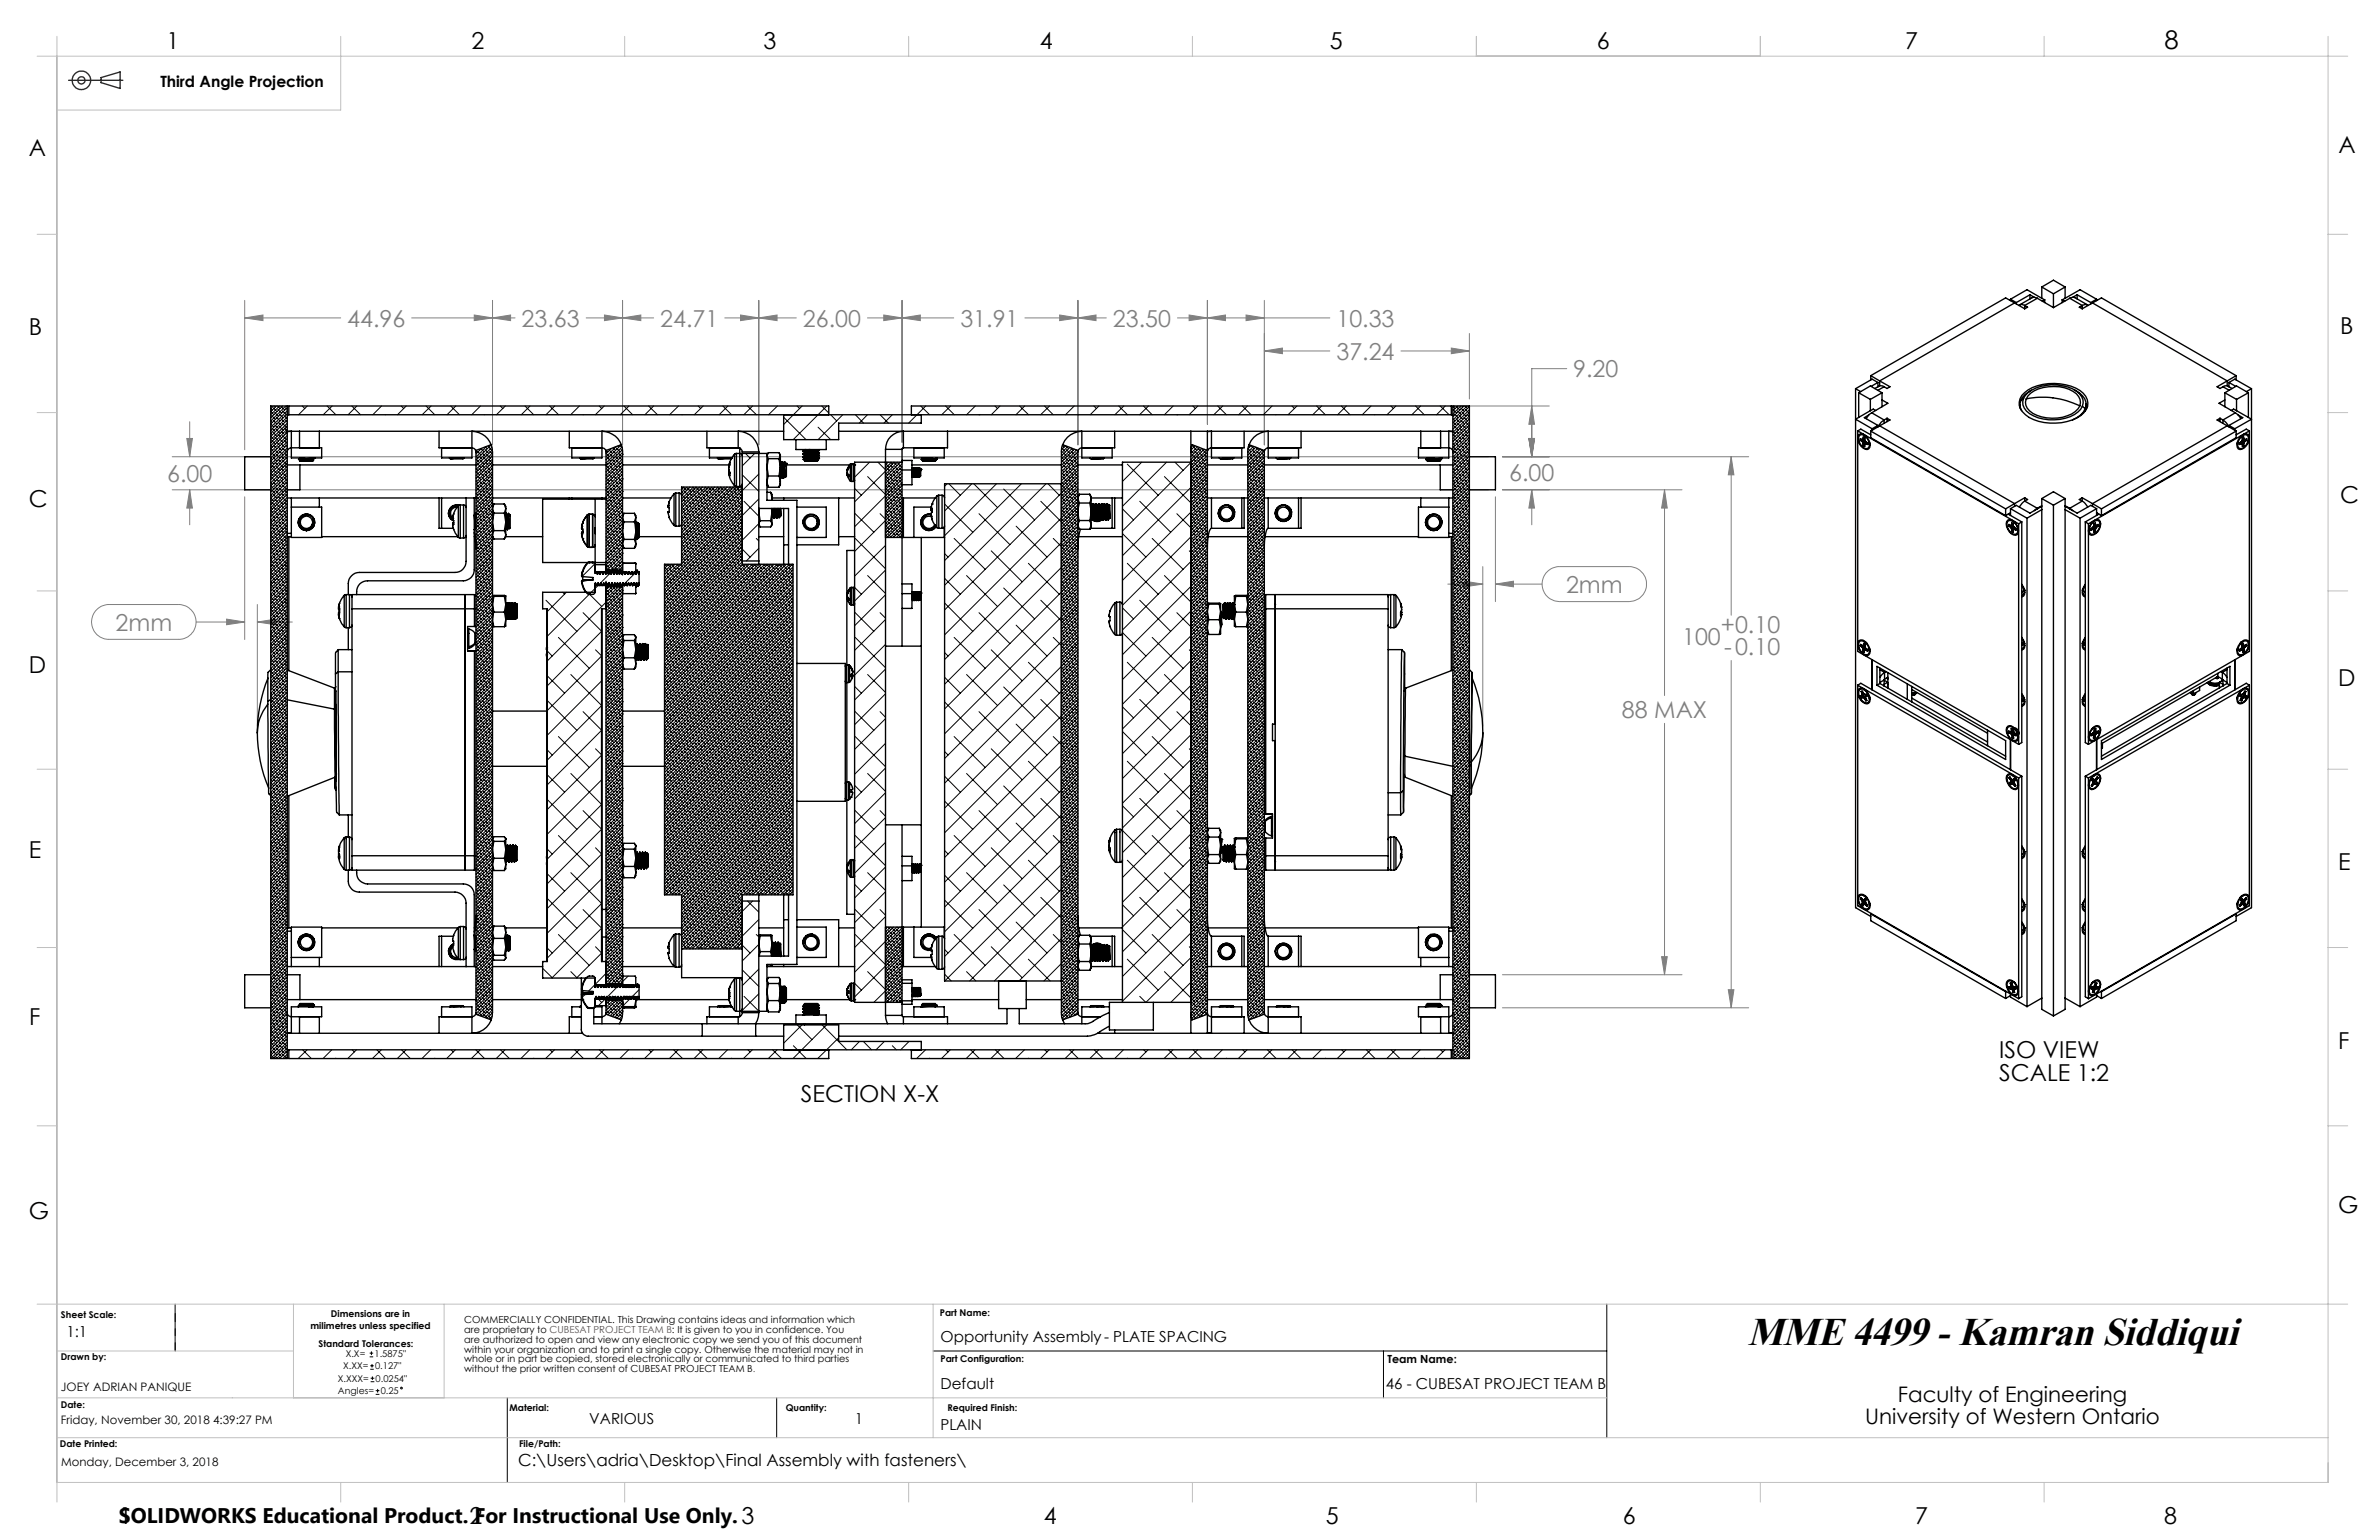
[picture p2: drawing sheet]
<svg xmlns="http://www.w3.org/2000/svg" width="432mm" height="279mm" viewBox="0 0 432 279" stroke-linecap="round" stroke-linejoin="round" font-family="sans-serif">
<defs><g id="words">
<text font-size="7.3" x="317.2" y="244">MME 4499 - Kamran Siddiqui</text>
<text font-size="4.7" x="392.8" y="8.8">8</text>
<g font-size="4.2">
<text x="30.2" y="8.8">1</text>
<text x="85.6" y="8.8">2</text>
<text x="138.6" y="8.8">3</text>
<text x="188.7" y="8.8">4</text>
<text x="241.4" y="8.8">5</text>
<text x="289.8" y="8.8">6</text>
<text x="345.8" y="8.8">7</text>
<text x="5.2" y="28.3">A</text>
<text x="424.4" y="27.8">A</text>
<text x="5.2" y="60.8">B</text>
<text x="424.8" y="60.5">B</text>
<text x="5.2" y="91.9">C</text>
<text x="424.8" y="91.2">C</text>
<text x="5.2" y="122">D</text>
<text x="424.4" y="124.4">D</text>
<text x="5.2" y="155.6">E</text>
<text x="424.4" y="157.9">E</text>
<text x="5.3" y="186">F</text>
<text x="362.9" y="191.9">ISO VIEW</text>
<text x="424.4" y="190.3">F</text>
<text x="362.9" y="196.1">SCALE 1:2</text>
<text x="145.4" y="199.8">SECTION X-X</text>
<text x="5.2" y="221.2">G</text>
<text x="424.4" y="220.1">G</text>
<text x="21.6" y="276.4">1</text>
<text x="85.2" y="276.4">2</text>
<text x="189.5" y="276.4">4</text>
<text x="240.7" y="276.4">5</text>
<text x="294.6" y="276.4">6</text>
<text x="347.6" y="276.4">7</text>
<text x="392.8" y="276.4">8</text>
</g>
<g font-size="4.2" fill="#808080">
<text x="63" y="59.2">44.96</text>
<text x="94.7" y="59.2">23.63</text>
<text x="119.8" y="59.2">24.71</text>
<text x="145.7" y="59.2">26.00</text>
<text x="174.3" y="59.2">31.91</text>
<text x="202" y="59.2">23.50</text>
<text x="242.6" y="59.2">10.33</text>
<text x="242.6" y="65.2">37.24</text>
<text x="285.6" y="68.5">9.20</text>
<text x="30.3" y="87.4">6.00</text>
<text x="273.9" y="87.2">6.00</text>
<text x="284.3" y="107.5">2mm</text>
<text x="21" y="114.4">2mm</text>
<text x="305.3" y="117.1">100</text>
<text x="312.4" y="114.8">+0.10</text>
<text x="312.9" y="118.9">-0.10</text>
<text x="294.4" y="130.3">88 MAX</text>
</g>
<g font-size="3.9">
<text x="344.5" y="254.4">Faculty of Engineering</text>
<text x="338.5" y="258.3">University of Western Ontario</text>
</g>
<text font-size="3.8" x="21.6" y="276.3">SOLIDWORKS Educational Product. For Instructional Use Only.3</text>
<text font-size="3" x="94" y="265.9">C:\Users\adria\Desktop\Final Assembly with fasteners\</text>
<g font-size="2.8">
<text x="29.1" y="15.8">Third Angle Projection</text>
<text x="12" y="242.6">1:1</text>
<text x="170.7" y="243.5">Opportunity Assembly- PLATE SPACING</text>
<text x="170.7" y="252">Default</text>
</g>
<g font-size="2.7">
<text x="251.5" y="252">46 - CUBESAT PROJECT TEAM B</text>
<text x="107" y="258.3">VARIOUS</text>
<text x="155.2" y="258.3">1</text>
<text x="170.7" y="259.5">PLAIN</text>
</g>
<g font-size="2.1">
<text x="11.1" y="252.4">JOEY ADRIAN PANIQUE</text>
<text x="11.1" y="258.4">Friday, November 30, 2018 4:39:27 PM</text>
<text x="11.1" y="265.9">Monday, December 3, 2018</text>
</g>
<text font-size="2" x="251.8" y="247.3">Team Name:</text>
<g font-size="1.8">
<text x="84.3" y="240.1">COMMERCIALLY CONFIDENTIAL. This Drawing contains ideas and information which</text>
<text x="84.3" y="241.9">are proprietary to CUBESAT PROJECT TEAM B: It is given to you in confidence. You</text>
<text x="84.3" y="243.6">are authorized to open and view any electronic copy we send you of this document</text>
<text x="84.3" y="245.4">within your organization and to print a single copy. Otherwise the material may not in</text>
<text x="84.3" y="247.2">whole or in part be copied, stored electronically or communicated to third parties</text>
<text x="84.3" y="248.9">without the prior written consent of CUBESAT PROJECT TEAM B.</text>
</g>
<g font-size="1.7">
<text x="11.1" y="239.1">Sheet Scale:</text>
<text x="60.1" y="238.9">Dimensions are in</text>
<text x="170.6" y="238.8">Part Name:</text>
<text x="56.3" y="241.2">milimetres unless specified</text>
<text x="57.8" y="244.4">Standard Tolerances:</text>
<text x="11.1" y="246.7">Drawn by:</text>
<text x="61.3" y="250.7">X.XXX=</text>
<text x="62.3" y="248.4">X.XX=</text>
<text x="62.7" y="246.1">X.X=</text>
<text x="68" y="246.1">1.5875&quot;</text>
<text x="68.1" y="248.4">0.127&quot;</text>
<text x="68.2" y="250.7">0.0254&quot;</text>
<text x="170.7" y="247.1">Part Configuration:</text>
<text x="11.1" y="255.4">Date:</text>
<text x="61.3" y="252.9">Angles=</text>
<text x="69.1" y="252.9">0.25</text>
<text x="92.5" y="255.9">Material:</text>
<text x="142.6" y="255.9">Quantity:</text>
<text x="171.9" y="255.9">Required Finish:</text>
<text x="10.9" y="262.5">Date Printed:</text>
<text x="94.2" y="262.5">File/Path:</text>
</g>
</g></defs>
<g fill="none" stroke="#000" stroke-width=".18">
<path d="M31.8 236.6v8.5M291.6 236.6v24.2M67.1 246.2h.6M67.1 245.5h.6M67.2 248.4h.6M67.2 247.8h.6M67.3 250.7h.6M67.3 250h.6M67.4 245.2v.7M67.5 247.5v.6M67.6 249.7v.7M68.2 253h.7"/>
<path d="M68.2 252.3h.7M68.5 252v.7M92.1 253.6v15.4M141 253.6v7.2M169.4 245.1h122.2M251.1 245.1v8.5"/>
<circle cx="72.9" cy="251.8" r=".16"/>
</g>
<g fill="none" stroke="#808080" stroke-width=".18">
<path d="M10.3 10.2v258.8M44.4 57.7l3.3-.6v1.1zM44.4 54.5v27.1M44.4 57.7h17.4M74.7 57.7h18.8M86.1 57.1l3.3 .6-3.3 .5zM89.4 57.7l3.3-.6v1.1zM89.4 54.5v26.2M106.4 57.7h12.2M109.7 57.1l3.3 .6-3.3 .5zM113 57.7l3.3-.6v1.1zM113 54.5v26.2"/>
<path d="M131.6 57.7h12.9M134.4 57.1l3.3 .6-3.3 .5zM137.7 57.7l3.3-.6v1.1zM137.7 54.5v26.2M157.4 57.7h15.7M160.4 57.1l3.3 .6-3.3 .5zM163.7 57.7l3.3-.6v1.1zM163.7 54.5v25.8M186 57.7h14.8M192.3 57.1l3.4 .6-3.4 .5zM195.7 57.7l3.2-.6v1.1zM195.7 54.5v26.2"/>
<path d="M213.7 57.7h27.7M215.8 57.1l3.3 .6-3.3 .5zM219.1 57.7l3.3-.6v1.1zM219.1 54.5v22.5M226.2 57.1l3.3 .6-3.3 .5zM229.5 54.5v26.2M33.9 79.6h1l-.5 3.3zM34.4 76.5v6.4M229.5 63.7l3.3-.6v1.1zM229.5 63.7h11.9M254.3 63.7h12.4M263.4 63.1l3.3 .6-3.3 .5z"/>
<path d="M264.7 73.7h16.5M266.7 60.5v11.9M277.5 79.6h1l-.5 3.3zM278 73.7l.5 3.3h-1zM284.4 66.9h-6.4v16M31.3 82.9h238.9M31.3 88.9h238.9M34.4 88.9l.5 3.3h-1zM34.4 88.9v6.3M44.4 90.1v25.9M271.4 90.1v19M272.7 82.9h44.7"/>
<path d="M272.7 88.9h32.6M278 88.9l.5 3.3h-1zM278 88.9v6.3M302.1 88.9l.5 3.3h-1zM302.1 88.9v37.3M314.2 82.9l.5 3.2h-1zM314.2 82.9v28.7M17.5 110.7a3.1 3.1 0 0 1 2.3-1h12.6a3.2 3.2 0 0 1 3.2 3.1 3.2 3.2 0 0 1-3.2 3.2h-12.6a3.2 3.2 0 0 1-2.9-1.9 3.2 3.2 0 0 1 .6-3.4zM35.6 112.9h8.8M41.1 112.3l3.3 .6-3.3 .4zM46.7 112.9l3.3-.6v1zM46.7 109.7v22"/>
<path d="M46.7 112.9h6.4M262.8 106h6.3M265.8 105.4l3.3 .6-3.3 .5zM269.1 102.8v29M271.4 106l3.3-.6v1.1zM271.4 106h8.5M280.6 104a3.1 3.1 0 0 1 2.5-1.2h12.6a3.2 3.2 0 0 1 3.1 3.2 3.2 3.2 0 0 1-3.1 3.1h-12.6a3.2 3.2 0 0 1-2.9-1.8 3.2 3.2 0 0 1 .4-3.3zM314.2 119.8v63M302.1 131.2v45.6M272.7 176.8h32.6M301.6 173.6h1l-.5 3.2zM313.7 179.6h1l-.5 3.2z"/>
<path d="M272.7 182.8h44.7"/>
</g>
<g fill="none" stroke="#400040" stroke-width=".25">
<path d="M12.5 14.6h9.8M18.3 14.1l3.5-1v3l-3.5-1.1z"/>
<circle cx="14.8" cy="14.6" r="1.68"/>
<circle cx="14.8" cy="14.6" r=".66"/>
</g>
<path d="M31.8 245.1v-6.8" fill="none" stroke="#000" stroke-width=".18" stroke-dasharray="15.2 1.3 1.3 1.3" stroke-dashoffset="13.8"/>
<g fill="none" stroke="#c0c0c0" stroke-width=".18">
<path d="M6.7 10.2h419.4M10.3 6.6v3.6M61.8 6.6v13.4h-51.5M113.4 6.6v3.6M164.9 6.6v3.6M216.4 6.6v3.6M268 6.6v3.6M319.5 6.6v3.6M371 6.6v3.6M422.6 6.6v262.4h-412.3v3.5M6.7 42.5h3.6M422.6 42.5h3.5"/>
<path d="M6.7 74.9h3.6M422.6 74.9h3.5M6.7 107.2h3.6M422.6 107.2h3.5M6.7 139.6h3.6M422.6 139.6h3.5M6.7 171.9h3.6M422.6 171.9h3.5M6.7 204.3h3.6M422.6 204.3h3.5M6.7 236.6h419.4M53.3 236.6v17"/>
<path d="M80.6 236.6v17M169.4 236.6v24.2M10.3 253.6h281.3M10.3 245.1h43M10.3 260.8h412.3M61.8 269v3.5M113.4 269v3.5M164.9 269v3.5M216.4 269v3.5M268 269v3.5M319.5 269v3.5M371 269v3.5"/>
</g>
<path d="M41.1 112.3l3.3 .6-3.3 .4zM46.7 112.9l3.3-.6v1zM44.4 57.7l3.3-.6v1.1zM86.1 57.1l3.3 .6-3.3 .5zM89.4 57.7l3.3-.6v1.1zM109.7 57.1l3.3 .6-3.3 .5zM113 57.7l3.3-.6v1.1zM134.4 57.1l3.3 .6-3.3 .5zM137.7 57.7l3.3-.6v1.1zM160.4 57.1l3.3 .6-3.3 .5zM163.7 57.7l3.3-.6v1.1zM192.3 57.1l3.4 .6-3.4 .5zM195.7 57.7l3.2-.6v1.1zM215.8 57.1l3.3 .6-3.3 .5zM219.1 57.7l3.3-.6v1.1zM226.2 57.1l3.3 .6-3.3 .5zM263.4 63.1l3.3 .6-3.3 .5zM229.5 63.7l3.3-.6v1.1zM278 73.7l.5 3.3h-1zM277.5 79.6h1l-.5 3.3zM34.4 88.9l.5 3.3h-1zM33.9 79.6h1l-.5 3.3zM278 88.9l.5 3.3h-1zM277.5 79.6h1l-.5 3.3zM302.1 88.9l.5 3.3h-1zM301.6 173.6h1l-.5 3.2zM271.4 106l3.3-.6v1.1zM265.8 105.4l3.3 .6-3.3 .5zM313.7 179.6h1l-.5 3.2zM314.2 82.9l.5 3.2h-1z" fill="#808080"/>
<g fill="none" stroke="#000" stroke-width=".18">
<path d="M49.1 78h.1M49.1 78.6l.3 .3M49.1 76.9l.6 .6M49.1 76.3l.3 .4M49.1 74.6l.6 .6M49.1 74.1l.3 .3M49.3 79.9l.7 .7M49.3 77.6l.7 .7M49.3 75.4l.7 .7M49.6 78.5l.7 .7M49.6 76.2l.7 .7M49.6 74l.7 .7"/>
<path d="M49.6 73.7l-.5 .5M49.8 73.7l.2 .1M49.8 79.3l.8 .7M49.8 77.1l.8 .7M49.8 74.8l.8 .7M50.1 77.9l.7 .7M50.1 75.7l.7 .7M50.2 73.7l-1.1 1M50.4 73.7l.4 .4M50.4 78.7l.7 .7M50.4 76.5l.7 .7M50.4 74.3l.7 .7"/>
<path d="M50.7 79.6l.7 .7M50.7 77.4l.7 .6M50.7 75.1l.7 .7M50.7 73.7l-1.6 1.5M51 78.2l.7 .7M51 76l.7 .7M51 73.7l.7 .7M51.3 79l.7 .7M51.3 76.8l.7 .7M51.3 74.5l.7 .7M51.3 73.7l-2.2 2.1M51.5 79.9l.6 .6"/>
<path d="M51.5 77.6l.6 .6M51.5 75.4l.6 .6M51.8 78.5l.3 .3M51.8 76.2l.3 .4M51.8 74l.3 .3M51.9 73.7l-2.8 2.7M52.1 73.7h.1M52.1 79.3h.1M52.1 77.1h.1M52.1 74.8v.1M52.1 73.9l-3 3M52.1 74.5l-3 3"/>
<path d="M52.1 75.1l-3 3M52.1 75.6l-3 3M52.1 76.2l-3 3 .6 .5M52.1 76.8l-3 3M52.1 77.3l-3 3M52.1 77.9l-3 3M52.1 78.4l-3 3 .6 .6M52.1 79l-3 3M52.1 79.6l-3 2.9M54.9 73.7l.4 .4M55.8 73.7l-1.6 1.5M59.4 73.7l1.6 1.5"/>
<path d="M60.3 73.7l-1.6 1.5M63.9 73.7l1.5 1.5M64.8 73.7l-1.6 1.5M69.3 73.7l-1.6 1.5M69.9 75.2h.1M72.8 73.7l.5 .4M73.7 73.7l-1.6 1.5M77.3 73.7l1.6 1.5M78.2 73.7l-1.6 1.5M81.8 73.7l1.6 1.5M82.7 73.7l-1.6 1.5M87.2 73.7l-1.6 1.5"/>
<path d="M87.9 75.2h.1M90.8 73.7l.5 .4M91.7 73.7l-1.6 1.5M95.3 73.7l1.6 1.5M96.2 73.7l-1.6 1.5M99.8 73.7l1.6 1.5M100.7 73.7l-1.6 1.5M105.2 73.7l-1.6 1.5M105.8 75.2h.1M108.8 73.7l.4 .4M109.7 73.7l-1.6 1.5M113.2 73.7l1.6 1.5"/>
<path d="M114.2 73.7l-1.6 1.5M117.7 73.7l1.6 1.5M118.6 73.7l-1.5 1.5M123.2 73.7l-1.7 1.5M123.8 75.2h.1M126.7 73.7l.5 .4M127.6 73.7l-1.6 1.5M131.2 73.7l1.6 1.5M132.1 73.7l-1.6 1.5M135.7 73.7l1.6 1.5M136.6 73.7l-1.6 1.5M141.1 73.7l-1.6 1.5"/>
<path d="M141.7 75.2h.1M142.2 75.7l4.1 4.1M144.7 73.7l.4 .4M145.6 73.7l-3.4 3.3M148.5 77.5l2.3 2.3M149.2 73.7l1.2 1.2M150.1 73.7l-6.1 6.1M150.8 75.2l1.1 1.2M153 75.2l-4.5 4.6M155.3 75.2l1.4 1.6M157.4 75.2l-1.4 1.6M159.7 75.2l1.6 1.6"/>
<path d="M162 75.2l-1.6 1.6M167.1 73.7l1.6 1.5M168 73.7l-3.1 3.1M171.6 73.7l1.6 1.5M172.5 73.7l-1.6 1.5M177 73.7l-1.6 1.5M177.7 75.2h.1M180.6 73.7l.4 .4M181.5 73.7l-1.6 1.5M185.1 73.7l1.6 1.5M186 73.7l-1.6 1.5M189.6 73.7l1.6 1.5"/>
<path d="M190.5 73.7l-1.6 1.5M195 73.7l-1.6 1.5M195.7 75.2h.1M198.5 73.7l.5 .4M199.5 73.7l-1.6 1.5M203.1 73.7l1.5 1.5M204 73.7l-1.6 1.5M207.5 73.7l1.6 1.5M208.5 73.7l-1.7 1.5M212.9 73.7l-1.6 1.5M213.6 75.2h.1M216.5 73.7l.5 .4"/>
<path d="M217.4 73.7l-1.6 1.5M221 73.7l1.6 1.5M221.9 73.7l-1.6 1.5M225.5 73.7l1.6 1.5M226.4 73.7l-1.6 1.5M230.9 73.7l-1.6 1.5M231.6 75.2h.1M234.5 73.7l.5 .4M235.4 73.7l-1.6 1.5M239 73.7l1.6 1.5M239.9 73.7l-1.6 1.5M243.5 73.7l1.5 1.5"/>
<path d="M244.4 73.7l-1.6 1.5M248.8 73.7l-1.5 1.5M249.5 75.2h.1M252.4 73.7l.5 .4M253.4 73.7l-1.7 1.5M256.9 73.7l1.6 1.5M257.8 73.7l-1.5 1.5M261.4 73.7l1.6 1.5M262.3 73.7l-1.6 1.5M263.7 79.9l.1 .1M263.7 78.8l.7 .6M263.7 78.2l.4 .4"/>
<path d="M263.7 77.6l.1 .2M263.7 76.5l.7 .7M263.7 76l.4 .4M263.7 75.4l.1 .1M263.7 74.3l.7 .7M263.7 73.7l.4 .4M264 79.6l.7 .7M264 77.4l.7 .6M264 75.1l.7 .7M264 73.7l-.3 .3M264.3 78.2l.7 .7M264.3 76l.7 .7"/>
<path d="M264.3 73.7l.7 .7M264.5 79l.8 .7M264.5 76.8l.8 .7M264.5 74.5l.8 .7M264.6 73.7l-.9 .8M264.8 79.9l.7 .7M264.8 77.6l.7 .7M264.8 75.4l.7 .7M265.1 78.5l.7 .7M265.1 76.2l.7 .7M265.1 74l.7 .7M265.1 73.7l-1.4 1.4"/>
<path d="M265.4 73.7l.1 .1M265.4 79.3l.7 .7M265.4 77.1l.7 .7M265.4 74.8l.7 .7M265.7 77.9l.6 .7M265.7 75.7l.6 .7M265.7 73.7l-2 1.9M265.9 73.7l.4 .4M266 78.7l.6 .7M266 76.5l.6 .7M266 74.3l.6 .7M266.2 79.6l.5 .5"/>
<path d="M266.2 77.4l.5 .4M266.2 75.1l.5 .5M266.3 73.7l-2.6 2.5M266.5 78.2l.2 .2M266.5 76l.2 .2M266.5 73.7l.2 .2M266.7 73.8l-3 3M266.7 74.3l-3 3M266.7 74.9l-3 3M266.7 75.5l-3 3M266.7 76l-3 3M266.7 76.6l-3 3"/>
<path d="M266.7 77.2l-3 3M266.7 77.7l-3 3M266.7 78.3l-3 3M266.7 78.8l-3 3M266.7 79.4l-3 3M266.7 79.9l-3 3M49.1 98.2h.1M49.1 91.5h.1M49.1 84.8h.1M49.1 80.3h.1M49.1 93.7v.1M49.1 99.3l.6 .6"/>
<path d="M49.1 97.1l.6 .6M49.1 96.6l.3 .2M49.1 94.3l.3 .3M49.1 92.1l.3 .3M49.1 90.4l.6 .5M49.1 89.8l.3 .3M49.1 88.1l.6 .6M49.1 85.9l.6 .6M49.1 83.6l.6 .6M49.1 83.1l.3 .3M49.1 80.8l.3 .3M49.3 97.8l.7 .7"/>
<path d="M49.3 95.6l.7 .7M49.3 93.3l.7 .8M49.3 91.1l.7 .7M49.3 88.9l.7 .7M49.3 86.6l.7 .7M49.3 84.3l.7 .8M49.3 82.1l.7 .7M49.6 98.7l.7 .7M49.6 96.4l.7 .7M49.6 94.2l.7 .7M49.6 91.9l.7 .7M49.6 89.7l.7 .7"/>
<path d="M49.6 87.5l.7 .7M49.6 85.2l.7 .7M49.6 83l.7 .7M49.6 80.7l.7 .7M49.8 99.5l.8 .7M49.8 97.3l.8 .7M49.8 95l.8 .7M49.8 92.8l.8 .7M49.8 90.5l.8 .7M49.8 88.3l.8 .7M49.8 86l.8 .7M49.8 83.8l.8 .7"/>
<path d="M49.8 81.6l.8 .7M50.1 98.1l.7 .7M50.1 95.9l.7 .7M50.1 93.6l.7 .7M50.1 91.4l.7 .7M50.1 89.1l.7 .8M50.1 86.9l.7 .7M50.1 84.6l.7 .7M50.1 82.4l.7 .7M50.1 80.2l.7 .7M50.4 99l.7 .7M50.4 96.7l.7 .7"/>
<path d="M50.4 94.5l.7 .7M50.4 92.2l.7 .7M50.4 90l.7 .7M50.4 87.7l.7 .7M50.4 85.5l.7 .7M50.4 83.3l.7 .6M50.4 81l.7 .7M50.7 99.8l.7 .7M50.7 97.5l.7 .7M50.7 95.3l.7 .7M50.7 93.1l.7 .7M50.7 90.8l.7 .7"/>
<path d="M50.7 88.6l.7 .7M50.7 86.3l.7 .7M50.7 84.1l.7 .7M50.7 81.8l.7 .7M51 98.4l.7 .7M51 96.2l.7 .6M51 93.9l.7 .7M51 91.7l.7 .7M51 89.4l.7 .7M51 87.2l.7 .7M51 84.9l.7 .7M51 82.7l.7 .7"/>
<path d="M51 80.4l.7 .7M51.3 99.2l.7 .7M51.3 97l.7 .7M51.3 94.8l.7 .7M51.3 92.5l.7 .7M51.3 90.2l.7 .7M51.3 88l.7 .7M51.3 85.8l.7 .7M51.3 83.5l.7 .7M51.3 81.3l.7 .7M51.5 97.8l.6 .6M51.5 95.6l.6 .6"/>
<path d="M51.5 93.3l.6 .6M51.5 91.1l.6 .6M51.5 88.9l.6 .6M51.5 86.6l.6 .6M51.5 84.3l.6 .6M51.5 82.1l.6 .6M51.8 98.7l.3 .3M51.8 96.4l.3 .3M51.8 94.2l.3 .3M51.8 91.9l.3 .4M51.8 89.7l.3 .3M51.8 87.5l.3 .3"/>
<path d="M51.8 85.2l.3 .3M51.8 83l.3 .3M51.8 80.7l.3 .3M52.1 99.5v.1M52.1 97.3h.1M52.1 95v.1M52.1 92.8h.1M52.1 90.5v.1M52.1 88.3h.1M52.1 86v.1M52.1 83.8h.1M52.1 81.6h.1"/>
<path d="M52.1 80.1l-3 3M52.1 80.7l-3 3M52.1 81.2l-3 3M52.1 81.8l-3 3M52.1 82.4l-3 3 .3 .2M52.1 82.9l-3 3M52.1 83.5l-3 3M52.1 84l-3 3M52.1 84.6l-3 3 .3 .3M52.1 85.2l-3 3M52.1 85.7l-3 3M52.1 86.3l-3 3"/>
<path d="M52.1 86.9l-3 3M52.1 87.4l-3 3M52.1 88l-3 3M52.1 88.5l-3 3M52.1 89.1l-3 3M52.1 89.7l-3 3 .6 .5M52.1 90.2l-3 3M52.1 90.8l-3 3M52.1 91.3l-3 3M52.1 91.9l-3 3 .6 .6M52.1 92.5l-3 3M52.1 93l-3 3"/>
<path d="M52.1 93.6l-3 3M52.1 94.2l-3 3M52.1 94.7l-3 3M52.1 95.3l-3 3M52.1 95.8l-3 3 .3 .3M52.1 96.4l-3 3M52.1 96.9l-3 3M52.1 97.5l-3 3M52.1 98.1l-3 3 .3 .3M52.1 98.6l-3 3M52.1 99.2l-3 3M52.1 99.8l-3 3"/>
<path d="M86.4 99l.6 .7M86.4 98.4l.3 .4M86.4 97.9l.1 .1M86.4 96.8l.6 .6M86.4 96.2l.3 .4M86.4 95.6l.1 .1M86.4 94.5l.6 .7M86.4 93.9l.3 .4M86.4 93.4l.1 .1M86.4 92.3l.6 .6M86.4 91.7l.3 .4M86.4 91.1l.1 .1"/>
<path d="M86.4 90l.6 .7M86.4 89.5l.3 .4M86.4 88.9l.1 .1M86.4 87.8l.6 .6M86.4 87.2l.3 .4M86.4 86.6l.1 .1M86.4 85.5l.6 .7M86.4 84.9l.3 .4M86.4 84.4l.1 .1M86.4 83.3l.6 .6M86.4 82.7l.3 .4M86.4 82.2l.1 .1"/>
<path d="M86.5 81.7l-.1 .1M86.6 99.8l.7 .7M86.6 97.5l.7 .7M86.6 95.3l.7 .7M86.6 93.1l.7 .7M86.6 90.8l.7 .7M86.6 88.6l.7 .7M86.6 86.3l.7 .7M86.6 84.1l.7 .7M86.6 81.8l.7 .7M86.9 98.4l.7 .7M86.9 96.2l.7 .6"/>
<path d="M86.9 93.9l.7 .7M86.9 91.7l.7 .7M86.9 89.4l.7 .7M86.9 87.2l.7 .7M86.9 84.9l.7 .7M86.9 82.7l.7 .7M86.9 81.5l.1 .2M87.2 99.2l.7 .7M87.2 97l.7 .7M87.2 94.8l.7 .7M87.2 92.5l.7 .7M87.2 90.2l.7 .7"/>
<path d="M87.2 88l.7 .7M87.2 85.8l.7 .7M87.2 83.5l.7 .7M87.3 81.4l.6 .6M87.4 81.4l-1 1M87.5 97.8l.7 .7M87.5 95.6l.7 .7M87.5 93.3l.7 .8M87.5 91.1l.7 .7M87.5 88.9l.7 .7M87.5 86.6l.7 .7M87.5 84.3l.7 .8"/>
<path d="M87.5 82.1l.7 .7M87.7 98.7l.7 .7M87.7 96.4l.7 .7M87.7 94.2l.7 .7M87.7 91.9l.7 .7M87.7 89.7l.7 .7M87.7 87.5l.7 .7M87.7 85.2l.7 .7M87.7 83l.7 .7M88 99.5l.7 .7M88 97.3l.7 .7M88 95l.7 .7"/>
<path d="M88 92.8l.7 .7M88 90.5l.7 .7M88 88.3l.7 .7M88 86l.7 .7M88 83.8l.7 .7M88 81.6l.7 .7M88.1 81.1l.3 .3M88.3 81l-1.9 1.9M88.3 98.1l.7 .7M88.3 95.9l.7 .7M88.3 93.6l.7 .7M88.3 91.4l.7 .7"/>
<path d="M88.3 89.1l.7 .8M88.3 86.9l.7 .7M88.3 84.6l.7 .7M88.3 82.4l.7 .7M88.6 99l.7 .7M88.6 96.7l.7 .7M88.6 94.5l.7 .7M88.6 92.2l.7 .7M88.6 90l.7 .7M88.6 87.7l.7 .7M88.6 85.5l.7 .7M88.6 83.3l.7 .6"/>
<path d="M88.6 81l.7 .7M88.9 99.8l.5 .5M88.9 97.5l.5 .6M88.9 95.3l.5 .5M88.9 93.1l.5 .5M88.9 90.8l.5 .5M88.9 88.6l.5 .5M88.9 86.3l.5 .6M88.9 84.1l.5 .5M88.9 81.8l.5 .5M88.9 80.8l.1 .1M89.1 80.7l-2.7 2.8"/>
<path d="M89.1 98.4l.3 .2M89.1 96.2l.3 .2M89.1 93.9l.3 .3M89.1 91.7l.3 .2M89.1 89.4l.3 .2M89.1 87.2l.3 .2M89.1 84.9l.3 .3M89.1 82.7l.3 .2M89.3 81.1l-2.9 2.9M89.4 81.6l-3 3M89.4 82.2l-3 3M89.4 82.7l-3 3"/>
<path d="M89.4 83.3l-3 3M89.4 83.9l-3 3M89.4 85l-3 3M89.4 86.1l-3 3M89.4 86.6l-3 3M89.4 87.2l-3 3M89.4 87.8l-3 3M89.4 88.9l-3 3M89.4 89.5l-3 3M89.4 90l-3 3M89.4 91.7l-3 3M89.4 92.8l-3 3"/>
<path d="M89.4 93.4l-3 3M89.4 93.9l-3 3M89.4 94.5l-3 3M89.4 95.6l-3 3M89.4 96.2l-3 3M89.4 98.4l-3 3M89.4 99.6l-3 3M89.4 84.4l-3 3M89.4 85.5l-3 3M89.4 88.3l-3 3M89.4 90.6l-3 3M89.4 91.2l-3 3"/>
<path d="M89.4 92.3l-3 2.9M89.4 95.1l-3 3M89.4 96.8l-3 3M89.4 97.3l-3 3M89.4 97.9l-3 3M89.4 99l-3 3M110 99.6l.3 .3M110 99.1h.1M110 97.9l.6 .6M110 97.4l.3 .3M110 96.8h.1M110 95.7l.6 .6"/>
<path d="M110 95.1l.3 .4M110 94.6h.1M110 93.5l.6 .6M110 92.9l.3 .3M110 92.3l.1 .1M110 91.2l.6 .6M110 90.6l.3 .3M110 90.1h.1M110 88.9l.6 .7M110 88.4l.3 .3M110 87.8l.1 .1M110 86.7l.6 .6"/>
<path d="M110 86.1l.3 .4M110 85.6h.1M110 84.5l.6 .6M110 83.9l.3 .3M110 83.3l.1 .1M110 82.2l.6 .6M110 81.7v.1M110.1 81.7l.2 .3M110.2 98.7l.7 .7M110.2 96.4l.7 .7M110.2 94.2l.7 .7M110.2 91.9l.7 .7"/>
<path d="M110.2 89.7l.7 .7M110.2 87.5l.7 .7M110.2 85.2l.7 .7M110.2 83l.7 .7M110.5 99.5l.7 .7M110.5 97.3l.7 .7M110.5 95l.7 .7M110.5 92.8l.7 .7M110.5 90.5l.7 .7M110.5 88.3l.7 .7M110.5 86l.7 .7M110.5 83.8l.7 .7"/>
<path d="M110.5 81.6l.7 .7M110.7 98.1l.7 .7M110.7 95.9l.7 .7M110.7 93.6l.7 .7M110.7 91.4l.7 .7M110.7 89.1l.7 .8M110.7 86.9l.7 .7M110.7 84.6l.7 .7M110.7 82.4l.7 .7M110.9 81.4h.1M110.9 81.4l-.9 .9M111 99l.7 .7"/>
<path d="M111 96.7l.7 .7M111 94.5l.7 .7M111 92.2l.7 .7M111 90l.7 .7M111 87.7l.7 .7M111 85.5l.7 .7M111 83.3l.7 .6M111.3 81.2l.4 .5M111.3 99.8l.7 .7M111.3 97.5l.7 .7M111.3 95.3l.7 .7M111.3 93.1l.7 .7"/>
<path d="M111.3 90.8l.7 .7M111.3 88.6l.7 .7M111.3 86.3l.7 .7M111.3 84.1l.7 .7M111.3 81.8l.7 .7M111.6 98.4l.7 .7M111.6 96.2l.7 .6M111.6 93.9l.7 .7M111.6 91.7l.7 .7M111.6 89.4l.7 .7M111.6 87.2l.7 .7M111.6 84.9l.7 .7"/>
<path d="M111.6 82.7l.7 .7M111.8 81l-1.8 1.9M111.9 99.2l.7 .7M111.9 97l.7 .7M111.9 94.8l.7 .7M111.9 92.5l.7 .7M111.9 90.2l.7 .7M111.9 88l.7 .7M111.9 85.8l.7 .7M111.9 83.5l.7 .7M111.9 81.3l.7 .7M112.1 80.9l.2 .2"/>
<path d="M112.1 97.8l.8 .7M112.1 95.6l.8 .7M112.1 93.3l.8 .8M112.1 91.1l.8 .7M112.1 88.9l.8 .7M112.1 86.6l.8 .7M112.1 84.3l.8 .8M112.1 82.1l.8 .7M112.4 98.7l.6 .5M112.4 96.4l.6 .6M112.4 94.2l.6 .6M112.4 91.9l.6 .6"/>
<path d="M112.4 89.7l.6 .6M112.4 87.5l.6 .5M112.4 85.2l.6 .6M112.4 83l.6 .5M112.5 80.8l.4 .4M112.7 99.5l.3 .3M112.7 97.3l.3 .3M112.7 95l.3 .3M112.7 92.8l.3 .3M112.7 90.5l.3 .3M112.7 88.3l.3 .3M112.7 86l.3 .3"/>
<path d="M112.7 83.8l.3 .3M112.7 81.6l.3 .2M112.7 80.7l-2.7 2.7M112.9 81.1l-2.9 2.9M113 95.9h.1M113 93.6h.1M113 89.1h.1M113 86.9h.1M113 82.4h.1M113 81.6l-3 3M113 82.1l-3 3M113 82.7l-3 3"/>
<path d="M113 83.2l-3 3M113 83.8l-3 3M113 84.9l-3 3M113 85.5l-3 3M113 87.2l-3 3M113 87.7l-3 3M113 88.8l-3 3M113 89.4l-3 3M113 90l-3 3M113 90.5l-3 3M113 91.1l-3 3M113 92.2l-3 3"/>
<path d="M113 93.3l-3 3M113 93.9l-3 3M113 95l-3 3M113 95.6l-3 3M113 96.1l-3 3M113 96.7l-3 3M113 98.4l-3 3M113 99l-3 3M113 86l-3 3M113 86.6l-3 3M113 92.8l-3 3M113 84.6v.1"/>
<path d="M113 91.4h.1M113 98.1h.1M113 84.3l-3 3M113 88.3l-3 3M113 91.7l-3 3M113 94.4l-3 3.1M113 97.3l-3 3M113 97.8l-3 3M113 99.5l-3 3M123.7 99.9h.1M123.7 97.6l.1 .1M123.7 96.5l.7 .6"/>
<path d="M123.7 95.9l.4 .4M123.7 93.1l.1 .1M123.7 92l.7 .6M123.7 98.7l.7 .7M123.7 98.2l.4 .3M123.7 95.4l.1 .1M123.7 94.3l.7 .6M123.7 93.7l.4 .4M123.7 91.4l.4 .4M123.7 90.9h.1M123.7 89.7l.7 .7M123.7 89.2l.4 .4"/>
<path d="M123.7 88.6l.1 .1M123.9 99.5l.7 .7M123.9 97.3l.7 .7M123.9 92.8l.7 .7M123.9 95l.7 .7M123.9 90.5l.7 .7M124 88.4l.6 .6M124.1 88.4l-.4 .4M124.2 98.1l.7 .7M124.2 93.6l.7 .7M124.2 95.9l.7 .7M124.2 91.4l.7 .7"/>
<path d="M124.2 89.1l.7 .8M124.5 96.7l.7 .7M124.5 99l.7 .7M124.5 94.5l.7 .7M124.5 92.2l.7 .7M124.5 90l.7 .7M124.7 88.4l-1 1M124.8 97.5l.7 .7M124.8 99.8l.7 .7M124.8 95.3l.7 .7M124.8 93.1l.7 .7M124.8 90.8l.7 .7"/>
<path d="M124.8 88.6l.7 .7M125.1 98.4l.7 .7M125.1 93.9l.7 .7M125.1 96.2l.7 .6M125.1 91.7l.7 .7M125.1 89.4l.7 .7M125.1 88.4h.1M125.3 88.4l-1.6 1.5M125.3 99.2l.7 .7M125.3 97l.7 .7M125.3 94.8l.7 .7M125.3 92.5l.7 .7"/>
<path d="M125.3 90.2l.7 .7M125.6 97.8l.7 .7M125.6 95.6l.7 .7M125.6 93.3l.7 .8M125.6 91.1l.7 .7M125.6 88.9l.7 .7M125.7 88.4l.3 .3M125.8 88.4l-2.1 2.1M125.9 96.4l.7 .7M125.9 98.7l.7 .7M125.9 94.2l.7 .7M125.9 91.9l.7 .7"/>
<path d="M125.9 89.7l.7 .7M126.2 99.5l.7 .7M126.2 97.3l.7 .7M126.2 95l.7 .7M126.2 92.8l.7 .7M126.2 90.5l.7 .7M126.3 88.4l.6 .6M126.4 88.4l-2.7 2.7M126.5 98.1l.7 .7M126.5 95.9l.7 .7M126.5 93.6l.7 .7M126.5 91.4l.7 .7"/>
<path d="M126.5 89.1l.7 .8M126.8 99l.7 .7M126.8 96.7l.7 .7M126.8 94.5l.7 .7M126.8 92.2l.7 .7M126.8 90l.7 .7M127 88.4l-3.3 3.2M127 97.5l.7 .7M127 99.8l.7 .7M127 95.3l.7 .7M127 93.1l.7 .7M127 90.8l.7 .7"/>
<path d="M127 88.6l.7 .7M127.3 98.4l.7 .7M127.3 96.2l.7 .6M127.3 93.9l.7 .7M127.3 91.7l.7 .7M127.3 89.4l.7 .7M127.4 88.4h.1M127.5 88.4l-3.8 3.7M127.6 99.2l.7 .7M127.6 97l.7 .7M127.6 94.8l.7 .7M127.6 92.5l.7 .7"/>
<path d="M127.6 90.2l.7 .7M127.9 97.8l.7 .7M127.9 95.6l.7 .7M127.9 93.3l.7 .8M127.9 91.1l.7 .7M127.9 88.9l.7 .7M128 88.4l.3 .3M128.1 88.4l-4.4 4.3M128.2 98.7l.7 .7M128.2 96.4l.7 .7M128.2 94.2l.7 .7M128.2 91.9l.7 .7"/>
<path d="M128.2 89.7l.7 .7M128.4 99.5l.8 .7M128.4 97.3l.8 .7M128.4 95l.8 .7M128.4 92.8l.8 .7M128.4 90.5l.8 .7M128.5 88.4l.7 .6M128.7 88.4l-5 4.9M128.7 98.1l.7 .7M128.7 95.9l.7 .7M128.7 93.6l.7 .7M128.7 91.4l.7 .7"/>
<path d="M128.7 89.1l.7 .8M129 99l.7 .7M129 96.7l.7 .7M129 94.5l.7 .7M129 92.2l.7 .7M129 90l.7 .7M129.2 88.4l-5.5 5.4M129.3 99.8l.7 .7M129.3 97.5l.7 .7M129.3 95.3l.7 .7M129.3 93.1l.7 .7M129.3 90.8l.7 .7"/>
<path d="M129.3 88.6l.7 .7M129.5 98.4l.7 .7M129.5 96.2l.7 .6M129.5 93.9l.7 .7M129.5 91.7l.7 .7M129.5 89.4l.7 .7M129.6 88.4h.1M129.8 88.4l-6.1 6M129.8 99.2l.7 .7M129.8 90.2l.7 .7M129.8 97l.7 .7M129.8 94.8l.7 .7"/>
<path d="M129.8 92.5l.7 .7M130.1 97.8l.7 .7M130.1 95.6l.7 .7M130.1 93.3l.7 .8M130.1 91.1l.7 .7M130.1 88.9l.7 .7M130.2 88.4l.3 .3M130.3 88.4l-6.6 6.6M130.4 98.7l.7 .7M130.4 96.4l.7 .7M130.4 94.2l.7 .7M130.4 91.9l.7 .7"/>
<path d="M130.4 89.7l.7 .7M130.7 99.5l.7 .7M130.7 97.3l.7 .7M130.7 95l.7 .7M130.7 92.8l.7 .7M130.7 90.5l.7 .7M130.7 88.4l.7 .6M130.9 88.4l-7.2 7.1M131 91.4l.7 .7M131 98.1l.7 .7M131 95.9l.7 .7M131 93.6l.7 .7"/>
<path d="M131 89.1l.7 .8M131.2 99l.7 .7M131.2 96.7l.7 .7M131.2 94.5l.7 .7M131.2 92.2l.7 .7M131.2 90l.7 .7M131.4 88.4l-7.7 7.7M131.5 99.8l.7 .7M131.5 97.5l.7 .7M131.5 95.3l.7 .7M131.5 93.1l.7 .7M131.5 90.8l.7 .7"/>
<path d="M131.5 88.6l.7 .7M131.8 98.4l.7 .7M131.8 96.2l.7 .6M131.8 93.9l.7 .7M131.8 91.7l.7 .7M131.8 89.4l.7 .7M131.9 88.4h.1M132 88.4l-8.3 8.3M132.1 92.5l.7 .7M132.1 99.2l.7 .7M132.1 97l.7 .7M132.1 94.8l.7 .7"/>
<path d="M132.1 90.2l.7 .7M132.4 97.8l.7 .7M132.4 95.6l.7 .7M132.4 93.3l.7 .8M132.4 91.1l.7 .7M132.4 88.9l.7 .7M132.4 88.4l.4 .3M132.6 88.4l-8.9 8.8M132.6 98.7l.7 .7M132.6 96.4l.7 .7M132.6 94.2l.7 .7M132.6 91.9l.7 .7"/>
<path d="M132.6 89.7l.7 .7M132.9 99.5l.7 .7M132.9 97.3l.7 .7M132.9 95l.7 .7M132.9 92.8l.7 .7M132.9 90.5l.7 .7M133 88.4l.6 .6M133.1 88.4l-9.4 9.4M133.2 93.6l.7 .7M133.2 98.1l.7 .7M133.2 95.9l.7 .7M133.2 91.4l.7 .7"/>
<path d="M133.2 89.1l.7 .8M133.5 99l.7 .7M133.5 96.7l.7 .7M133.5 94.5l.7 .7M133.5 92.2l.7 .7M133.5 90l.7 .7M133.7 88.4l-10 9.9M133.8 99.8l.7 .7M133.8 97.5l.7 .7M133.8 95.3l.7 .7M133.8 93.1l.7 .7M133.8 90.8l.7 .7"/>
<path d="M133.8 88.6l.7 .7M134.1 89.4l.6 .7-11 11M134.1 98.4l.6 .7M134.1 96.2l.6 .6M134.1 93.9l.6 .7M134.1 91.7l.6 .6M134.1 88.4h.1M134.3 88.4l-10.6 10.5M134.3 97l.4 .4-14.1 14.1M134.3 99.2l1.8 1.9M134.3 94.8l.4 .3M134.3 92.5l.4 .4"/>
<path d="M134.3 90.2l.4 .5M134.6 97.8l.1 .2M134.6 95.6l.1 .1M134.6 93.3l.1 .2M134.6 91.1l.1 .1M134.6 88.9l.1 .1M134.7 88.4h.1M134.7 89.6l-11 11M134.7 92.4l-14.1 14.1M134.7 93l-14.1 14M134.7 94.1l-14.1 14.1M134.7 94.6l-14.1 14.1"/>
<path d="M134.7 96.3l-14.1 14.1M134.7 96.9l-14.1 14.1M134.7 99.1l-14.1 14.1M134.7 99.7l-14.1 14.1M134.7 88.4l-11 11M134.7 90.7l-11 11M134.7 95.2l-14.1 14.1M134.7 95.7l-14.1 14.2M134.7 91.3l-11 11M134.7 86.1l3 3M134.7 91.8l-14.1 14.1M134.7 98.6l-14.1 14.1"/>
<path d="M135 90.9l2.7 2.8M135.3 82.3l.8 .8M137 82.3l-2.3 2.2M137.3 97.7l.4 .4M137.7 86l-14 14M137.7 90.5l-17.1 17.1M137.7 95l-17.1 17.1M137.7 99.5l-2.2 2.3M155.1 93.1l3.5 3.5M155.1 88.6l1.3 1.3M155.2 97.7l5.5 5.5M157.5 86.5l3.3 3.4"/>
<path d="M157.8 83.9l-2.7 2.7M159.3 83.9l1.5 1.4M159.7 93.2l1.1 1.1M160.7 99l-5.6 5.5M160.7 97l.4 .4M160.7 96.4l.1 .2M160.7 95.3l.7 .7M160.7 94.8l.4 .4M160.7 93.1l.7 .7M160.7 92.5l.4 .4M160.7 92l.1 .1M160.7 90.8l.7 .7"/>
<path d="M160.7 90.3l.4 .4M160.7 88.6l.7 .7M160.7 88l.4 .4M160.7 87.5l.1 .1M160.7 86.4l.7 .6M160.7 85.8l.4 .4M160.7 84.1l.7 .7M161 96.2l.7 .6M161 93.9l.7 .7M161 91.7l.7 .7M161 89.4l.7 .7M161 87.2l.7 .7"/>
<path d="M161 84.9l.7 .7M161 83.9h.1M161.2 83.9l-.5 .4M161.3 94.8l.7 .7M161.3 90.2l.7 .7M161.3 85.8l.7 .7M161.3 97l.5 .5M161.3 92.5l.7 .7M161.3 88l.7 .7M161.5 95.6l.7 .7M161.5 93.3l.7 .8M161.5 91.1l.7 .7"/>
<path d="M161.5 88.9l.7 .7M161.5 86.6l.7 .7M161.5 84.3l.7 .8M161.6 83.9l.4 .3M161.8 83.9l-1.1 1M161.8 96.4l.7 .7M161.8 94.2l.7 .7M161.8 91.9l.7 .7M161.8 89.7l.7 .7M161.8 87.5l.7 .7M161.8 85.2l.7 .7M162.1 97.3l.2 .2"/>
<path d="M162.1 95l.7 .7M162.1 92.8l.7 .7M162.1 90.5l.7 .7M162.1 88.3l.7 .7M162.1 86l.7 .7M162.2 83.9l.6 .6M162.3 83.9l-7.2 7.2M162.4 91.4l.7 .7M162.4 86.9l.7 .7M162.4 95.9l.7 .7M162.4 93.6l.7 .7M162.4 89.1l.7 .8"/>
<path d="M162.4 84.6l.7 .7M162.7 96.7l.7 .7M162.7 94.5l.7 .7M162.7 92.2l.7 .7M162.7 90l.7 .7M162.7 87.7l.7 .7M162.7 85.5l.7 .7M162.9 83.9l-2.2 2.1M162.9 95.3l.8 .7M162.9 93.1l.8 .7M162.9 90.8l.8 .7M162.9 88.6l.8 .7"/>
<path d="M162.9 86.3l.8 .7M162.9 84.1l.8 .7M163.2 96.2l.5 .4M163.2 93.9l.5 .5M163.2 91.7l.5 .4M163.2 89.4l.5 .5M163.2 87.2l.5 .5M163.2 84.9l.5 .5M163.3 83.9h.1M163.4 83.9l-2.7 2.7M163.5 97l.2 .2M163.5 92.5l.2 .2"/>
<path d="M163.5 88l.2 .2M163.5 94.8l.2 .2M163.5 90.2l.2 .3M163.5 85.8l.2 .2M163.7 84.1l-3 3M163.7 84.7l-3 3M163.7 85.3l-3 3M163.7 85.8l-3 3M163.7 87.5l-3 3M163.7 88.1l-3 3M163.7 88.7l-3 3M163.7 90.3l-3 3"/>
<path d="M163.7 90.9l-3 3M163.7 92l-3 3M163.7 94.3l-3 3M163.7 94.8l-2.7 2.7M163.7 96.5l-1 1M163.7 97l-.4 .5M163.7 86.4l-3 3M163.7 91.4l-8.6 8.6M163.7 92.6l-3 3M163.7 93.1l-3 3M163.7 87l-8.6 8.6M163.7 89.2l-3 3"/>
<path d="M163.7 89.8l-3 3M163.7 93.7l-3 3M163.7 95.4l-2.1 2.1M163.7 96l-1.6 1.5M171.4 91.4l5.2 5.2M171.9 87.8l-.5 .4M172.2 87.8l2.1 2.1M173.2 97.7l5.6 5.6M176.4 87.8l-5 4.9M176.7 87.8l4.3 4.3M177.7 93.2l5.6 5.6M179.9 99.9l5.6 5.7"/>
<path d="M180.9 87.8l-9.5 9.4M182.2 88.7l5.6 5.6M184.4 95.5l5.6 5.6M185.4 87.8l-14 13.9M188.9 90.9l3.8 3.8M189.9 87.8l-18.5 18.4M190.2 87.8l2.1 2.1M191.2 97.7l1.5 1.5M192.7 98.6l.4 .5M192.7 98l.1 .2M192.7 96.4l.4 .4M192.7 95.8l.1 .2"/>
<path d="M192.7 94.1l.4 .5M192.7 93.6l.1 .2M192.7 91.9l.4 .5M192.7 91.3l.1 .2M192.7 89.6l.4 .5M192.7 89.1l.1 .2M192.7 87.4l.4 .5M192.7 86.8l.1 .2M192.7 85.2l.4 .4M192.7 84.6l.1 .2M192.7 82.9l.4 .5M192.7 82.3l.1 .2"/>
<path d="M192.7 99.2l.7 .7M192.7 97l.7 .7M192.7 94.8l.7 .7M192.7 92.5l.7 .7M192.7 90.2l.7 .7M192.7 88l.7 .7M192.7 85.8l.7 .7M192.7 83.5l.7 .7M192.7 81.3l.7 .7M192.8 80.8l.3 .3M193 80.7l-.2 .2M193 97.8l.7 .7"/>
<path d="M193 95.6l.7 .7M193 93.3l.7 .8M193 91.1l.7 .7M193 88.9l.7 .7M193 86.6l.7 .7M193 84.3l.7 .8M193 82.1l.7 .7M193.3 94.2l.7 .7M193.3 83l.7 .7M193.3 98.7l.7 .7M193.3 96.4l.7 .7M193.3 91.9l.7 .7"/>
<path d="M193.3 89.7l.7 .7M193.3 87.5l.7 .7M193.3 85.2l.7 .7M193.4 80.9l-.7 .7M193.4 80.9l.6 .5M193.5 99.5l.7 .7M193.5 97.3l.7 .7M193.5 95l.7 .7M193.5 92.8l.7 .7M193.5 90.5l.7 .7M193.5 88.3l.7 .7M193.5 86l.7 .7"/>
<path d="M193.5 83.8l.7 .7M193.5 81.6l.7 .7M193.8 81l-1.1 1.2M193.8 98.1l.7 .7M193.8 95.9l.7 .7M193.8 93.6l.7 .7M193.8 91.4l.7 .7M193.8 89.1l.7 .8M193.8 86.9l.7 .7M193.8 84.6l.7 .7M193.8 82.4l.7 .7M194.1 99l.7 .7"/>
<path d="M194.1 96.7l.7 .7M194.1 94.5l.7 .7M194.1 92.2l.7 .7M194.1 90l.7 .7M194.1 87.7l.7 .7M194.1 85.5l.7 .7M194.1 83.3l.7 .6M194.2 81.2l-1.5 1.5M194.3 81.2l.5 .5M194.4 95.3l.7 .7M194.4 88.6l.7 .7M194.4 99.8l.7 .7"/>
<path d="M194.4 97.5l.7 .7M194.4 93.1l.7 .7M194.4 90.8l.7 .7M194.4 86.3l.7 .7M194.4 84.1l.7 .7M194.4 81.8l.7 .7M194.6 81.4l-1.9 1.9M194.7 98.4l.7 .7M194.7 96.2l.7 .6M194.7 93.9l.7 .7M194.7 91.7l.7 .7M194.7 89.4l.7 .7"/>
<path d="M194.7 87.2l.7 .7M194.7 84.9l.7 .7M194.7 82.7l.7 .7M194.9 99.2l.8 .7-24.3 24.2M194.9 85.8l.8 .7-24.3 24.2M194.9 88l.8 .7-3 3M194.9 92.5l.8 .7-3 3M194.9 97l.8 .7M194.9 94.8l.8 .6M194.9 90.2l.8 .7M194.9 83.5l.8 .7M195 81.5l-2.3 2.4"/>
<path d="M195.2 97.8l.5 .4-3 3M195.2 86.6l.5 .4-3 3M195.2 93.3l.5 .5-3 3M195.2 81.6l.5 .4-3 3M195.2 91.1l.5 .4-3 3M195.2 95.6l.5 .4M195.2 88.9l.5 .4M195.2 84.3l.5 .5M195.2 82.1l.5 .4M195.4 81.6l-2.7 2.8M195.5 87.5l.2 .1-3 3M195.5 91.9l.2 .2-3 3"/>
<path d="M195.5 94.2l.2 .1-3 3M195.5 98.7l.2 .1-3 3M195.5 85.2l.2 .1-3 3.1M195.5 96.4l.2 .2M195.5 89.7l.2 .1M195.5 83l.2 .1M195.7 83.1l-3 3M195.7 83.7l-3 3M195.7 89.9l-3 3M195.7 90.4l-3 3M195.7 96.6l-3 3M195.7 82.5l-3 3"/>
<path d="M195.7 84.2l-3 3M195.7 84.8l-3 3M195.7 85.9l-3 3M195.7 88.2l-3 3M195.7 89.3l-3 3M195.7 91l-24.3 24.2M195.7 92.6l-3 3M195.7 94.9l-3 3M195.7 95.5l-24.3 24.2M195.7 96l-3 3M195.7 97.2l-3 3M195.7 97.7l-3 3"/>
<path d="M195.7 99.4l-3 3M203.7 96.8l4.3 4.3M203.7 92.3l2 2M204.6 84.2l5.6 5.7M206.9 90.9l5.6 5.7M207.2 83.9l-3.5 3.4M209.1 97.7l5.6 5.6M211.3 86.5l4.8 4.7 3-3M211.7 83.9l-8 8M213.3 83.9l1.4 1.4M213.6 93.2l2.5 2.5M216.1 90.7l.6 .5"/>
<path d="M216.1 84l.6 .5M216.1 83.4l.3 .3M216.1 83.9l-12.4 12.4M216.1 92.9l-12.4 12.4M216.1 97.4l.6 .6M216.1 96.9l.3 .2M216.1 92.9l.6 .6M216.1 88.4l.6 .6M216.1 81.7l.6 .6M216.2 81.2l.2 .2M216.3 95.9l.7 .7M216.3 98.1l.7 .7"/>
<path d="M216.3 93.6l.7 .7M216.3 91.4l.7 .7M216.3 89.1l.7 .8M216.3 86.9l.7 .7M216.3 84.6l.7 .7M216.3 82.4l.7 .7M216.5 99l.7 .7M216.5 94.5l.7 .7M216.5 92.2l.7 .7M216.5 85.5l.7 .7M216.5 81l.7 .7M216.5 80.8l-.2 .2"/>
<path d="M216.5 96.7l.7 .7M216.5 90l.7 .7M216.5 87.7l.7 .7M216.5 83.3l.7 .6M216.8 99.8l.7 .7M216.8 97.5l.7 .7M216.8 93.1l.7 .7M216.8 90.8l.7 .7M216.8 88.6l.7 .7M216.8 86.3l.7 .7M216.8 84.1l.7 .7M216.8 81.8l.7 .7"/>
<path d="M216.8 95.3l.7 .7M216.9 80.9l-.8 .8M217.1 93.9l.7 .7M217.1 91.7l.7 .7M217.1 87.2l.7 .7M217.1 84.9l.7 .7M217.1 82.7l.7 .7M217.1 98.4l.7 .7M217.1 96.2l.7 .6M217.1 89.4l.7 .7M217.3 81l-1.2 1.3M217.4 99.2l.7 .7"/>
<path d="M217.4 97l.7 .7M217.4 94.8l.7 .7M217.4 92.5l.7 .7M217.4 88l.7 .7M217.4 81.3l.7 .7M217.4 90.2l.7 .7M217.4 85.8l.7 .7M217.4 83.5l.7 .7M217.7 86.6l.7 .7M217.7 82.1l.7 .7M217.7 97.8l.7 .7M217.7 95.6l.7 .7"/>
<path d="M217.7 93.3l.7 .8M217.7 91.1l.7 .7M217.7 88.9l.7 .7M217.7 84.3l.7 .8M217.7 81.2l-1.6 1.6M217.9 89.7l.8 .7M217.9 98.7l.8 .7M217.9 96.4l.8 .7M217.9 94.2l.8 .7M217.9 91.9l.8 .7M217.9 87.5l.8 .7M217.9 85.2l.8 .7"/>
<path d="M217.9 83l.8 .7M218.2 81.4l-2.1 2M218.2 97.3l.7 .7M218.2 95l.7 .7M218.2 92.8l.7 .7M218.2 90.5l.7 .7M218.2 88.3l.7 .7M218.2 86l.7 .7M218.2 83.8l.7 .7M218.2 81.6l.7 .7M218.2 99.5l.7 .7M218.5 98.1l.6 .6"/>
<path d="M218.5 91.4l.6 .6M218.5 95.9l.6 .6M218.5 93.6l.6 .6M218.5 89.1l.6 .6M218.5 86.9l.6 .6M218.5 84.6l.6 .7M218.5 82.4l.6 .6M218.6 81.5l-2.5 2.4M218.8 99l.3 .3M218.8 96.7l.3 .3M218.8 94.5l.3 .3M218.8 92.2l.3 .4"/>
<path d="M218.8 90l.3 .3M218.8 87.7l.3 .4M218.8 85.5l.3 .3M218.8 83.3l.3 .3M219 81.7l-2.9 2.8M219.1 99.8v.1M219.1 97.5v.1M219.1 93.1h.1M219.1 90.8v.1M219.1 86.3v.1M219.1 84.1h.1M219.1 81.8v.1"/>
<path d="M219.1 95.3v.1M219.1 88.6h.1M219.1 89.4l-3 3 .3 .2M219.1 89.9l-3 3M219.1 91.1l-3 3M219.1 93.8l-3 3M219.1 95l-3 3M219.1 95.5l-3 3M219.1 96.1l-3 3 .3 .3M219.1 96.7l-3 3 .6 .5M219.1 97.2l-3 3-.2-.3M219.1 97.8l-3 3"/>
<path d="M219.1 91.6l-3 3 .3 .3M219.1 84.9l-3 3 .3 .3M219.1 82.6l-3 3 .3 .3M219.1 94.4l-15.4 15.4M219.1 98.9l-15.4 15.4M219.1 82.1l-3 3M219.1 83.7l-3 3M219.1 84.3l-3 3M219.1 87.7l-3 3M219.1 83.2l-3 3 .6 .5M219.1 85.4l-15.4 15.4M219.1 86.5l-3 3"/>
<path d="M219.1 87.1l-3 3 .3 .3M219.1 88.8l-3 3M219.1 90.5l-3 3M219.1 92.7l-3 3M219.1 93.3l-3 3M219.1 99.4l-3 3M219.1 86l-3 3M219.1 92.1l-3 3.1 .6 .5M219.1 98.3l-3 3.1 .3 .2M226.5 99.3l.6 .6M226.5 98.8l.3 .3M226.5 98.2h.1"/>
<path d="M226.5 97.1l.6 .6M226.5 96.5l.3 .3M226.5 96h.1M226.5 94.8l.6 .7M226.5 94.3l.3 .3M226.5 93.7v.1M226.5 92.6l.6 .6M226.5 92l.3 .4M226.5 91.5h.1M226.5 90.3l.6 .6M226.5 89.8l.3 .3M226.5 89.2v.1"/>
<path d="M226.5 88.1l.6 .6M226.5 87.6l.3 .3M226.5 87h.1M226.5 85.9l.6 .6M226.5 85.3l.3 .3M226.5 84.7v.1M226.5 83.6l.6 .6M226.5 83l.3 .4M226.5 82.5h.1M226.6 81l.2 .1M226.7 97.8l.7 .7M226.7 95.6l.7 .7"/>
<path d="M226.7 93.3l.7 .8M226.7 91.1l.7 .7M226.7 88.9l.7 .7M226.7 86.6l.7 .7M226.7 84.3l.7 .8M226.7 82.1l.7 .7M226.9 98.7l.7 .7M226.9 96.4l.7 .7M226.9 94.2l.7 .7M226.9 91.9l.7 .7M226.9 89.7l.7 .7M226.9 87.5l.7 .7"/>
<path d="M226.9 85.2l.7 .7M226.9 83l.7 .7M227 80.8l.6 .6M227.1 80.8l-.6 .6 .6 .6M227.2 99.5l.7 .7M227.2 97.3l.7 .7M227.2 95l.7 .7M227.2 92.8l.7 .7M227.2 90.5l.7 .7M227.2 88.3l.7 .7M227.2 86l.7 .7M227.2 83.8l.7 .7"/>
<path d="M227.2 81.6l.7 .7M227.5 81l-1 1M227.5 98.1l.7 .7M227.5 95.9l.7 .7M227.5 93.6l.7 .7M227.5 91.4l.7 .7M227.5 89.1l.7 .8M227.5 86.9l.7 .7M227.5 84.6l.7 .7M227.5 82.4l.7 .7M227.8 99l.7 .7M227.8 96.7l.7 .7"/>
<path d="M227.8 94.5l.7 .7M227.8 92.2l.7 .7M227.8 90l.7 .7M227.8 87.7l.7 .7M227.8 85.5l.7 .7M227.8 83.3l.7 .6M228.1 99.8l.7 .7M228.1 97.5l.7 .7M228.1 95.3l.7 .7M228.1 93.1l.7 .7M228.1 90.8l.7 .7M228.1 88.6l.7 .7"/>
<path d="M228.1 86.3l.7 .7M228.1 84.1l.7 .7M228.1 81.8l.7 .7M228.3 81.3l-1.8 1.8M228.4 98.4l.6 .7M228.4 96.2l.6 .6M228.4 93.9l.6 .7M228.4 91.7l.6 .7M228.4 89.4l.6 .7M228.4 87.2l.6 .7M228.4 84.9l.6 .7M228.4 82.7l.6 .7"/>
<path d="M228.5 81.7l-.6-.6-1.4 1.5M228.6 99.2l.7 .7M228.6 97l.7 .7M228.6 94.8l.7 .7M228.6 92.5l.7 .7M228.6 90.2l.7 .7M228.6 88l.7 .7M228.6 85.8l.7 .7M228.6 83.5l.7 .7M228.7 81.5l-2.2 2.2M228.8 81.5l.5 .5M228.9 97.8l.6 .6"/>
<path d="M228.9 95.6l.6 .6M228.9 93.3l.6 .6M228.9 91.1l.6 .6M228.9 88.9l.6 .5M228.9 86.6l.6 .6M228.9 84.3l.6 .6M228.9 82.1l.6 .6M229.1 81.6l-2.6 2.7M229.2 98.7l.3 .3M229.2 96.4l.3 .3M229.2 94.2l.3 .3M229.2 91.9l.3 .3"/>
<path d="M229.2 89.7l.3 .3M229.2 87.5l.3 .2M229.2 85.2l.3 .3M229.2 83l.3 .3M229.4 99.5h.1M229.4 97.3h.1M229.4 95h.1M229.4 92.8h.1M229.4 90.5l.1 .1M229.4 88.3h.1M229.4 86h.1M229.4 83.8h.1"/>
<path d="M229.5 81.8l-3 3M229.5 82.4l-3 3M229.5 82.9l-3 3.1M229.5 83.5l-3 3M229.5 84.1l-3 3M229.5 84.6l-3 3M229.5 85.2l-3 3M229.5 85.8l-3 3M229.5 86.3l-3 3M229.5 86.9l-3 3M229.5 87.5l-3 3M229.5 88l-3 3"/>
<path d="M229.5 88.6l-3 3M229.5 89.1l-3 3M229.5 89.7l-3 3M229.5 90.2l-3 3M229.5 90.8l-3 3M229.5 91.4l-3 3M229.5 91.9l-3 3M229.5 92.5l-3 3M229.5 93.1l-3 3M229.5 93.6l-3 3M229.5 94.2l-3 3M229.5 94.8l-3 3"/>
<path d="M229.5 95.3l-3 3M229.5 95.8l-3 3M229.5 96.4l-3 3M229.5 97l-3 3M229.5 97.5l-3 3M229.5 98.1l-3 3M229.5 98.7l-3 3M229.5 99.2l-3 3M229.5 99.8l-3 3M263.7 99l.7 .7M263.7 98.4l.4 .4M263.7 97.9l.1 .1"/>
<path d="M263.7 96.7l.7 .7M263.7 96.2l.4 .4M263.7 95.6l.1 .1M263.7 94.5l.7 .7M263.7 93.9l.4 .4M263.7 93.3l.1 .2M263.7 92.2l.7 .7M263.7 91.7l.4 .4M263.7 91.1l.1 .1M263.7 90l.7 .7M263.7 89.4l.4 .5M263.7 88.9l.1 .1"/>
<path d="M263.7 87.7l.7 .7M263.7 87.2l.4 .4M263.7 86.6l.1 .1M263.7 85.5l.7 .7M263.7 84.9l.4 .4M263.7 84.4l.1 .1M263.7 83.3l.7 .6M263.7 82.7l.4 .4M263.7 82.1l.1 .2M263.7 81l.7 .7M263.7 80.4l.4 .5M264 99.8l.7 .7"/>
<path d="M264 97.5l.7 .7M264 95.3l.7 .7M264 93.1l.7 .7M264 90.8l.7 .7M264 88.6l.7 .7M264 86.3l.7 .7M264 84.1l.7 .7M264 81.8l.7 .7M264.3 98.4l.7 .7M264.3 96.2l.7 .6M264.3 93.9l.7 .7M264.3 91.7l.7 .7"/>
<path d="M264.3 89.4l.7 .7M264.3 87.2l.7 .7M264.3 84.9l.7 .7M264.3 82.7l.7 .7M264.3 80.4l.7 .7M264.5 99.2l.8 .7M264.5 97l.8 .7M264.5 94.8l.8 .7M264.5 92.5l.8 .7M264.5 90.2l.8 .7M264.5 88l.8 .7M264.5 85.8l.8 .7"/>
<path d="M264.5 83.5l.8 .7M264.5 81.3l.8 .7M264.8 97.8l.7 .7M264.8 95.6l.7 .7M264.8 93.3l.7 .8M264.8 91.1l.7 .7M264.8 88.9l.7 .7M264.8 86.6l.7 .7M264.8 84.3l.7 .8M264.8 82.1l.7 .7M265.1 98.7l.7 .7M265.1 96.4l.7 .7"/>
<path d="M265.1 94.2l.7 .7M265.1 91.9l.7 .7M265.1 89.7l.7 .7M265.1 87.5l.7 .7M265.1 85.2l.7 .7M265.1 83l.7 .7M265.1 80.7l.7 .7M265.4 99.5l.7 .7M265.4 97.3l.7 .7M265.4 95l.7 .7M265.4 92.8l.7 .7M265.4 90.5l.7 .7"/>
<path d="M265.4 88.3l.7 .7M265.4 86l.7 .7M265.4 83.8l.7 .7M265.4 81.6l.7 .7M265.7 98.1l.6 .7M265.7 95.9l.6 .7M265.7 93.6l.6 .7M265.7 91.4l.6 .7M265.7 89.1l.6 .8M265.7 86.9l.6 .7M265.7 84.6l.6 .7M265.7 82.4l.6 .7"/>
<path d="M265.7 80.2l.6 .7M266 99l.6 .7M266 96.7l.6 .7M266 94.5l.6 .7M266 92.2l.6 .7M266 90l.6 .7M266 87.7l.6 .7M266 85.5l.6 .7M266 83.3l.6 .6M266 81l.6 .7M266.2 99.8l.5 .5M266.2 97.5l.5 .5"/>
<path d="M266.2 95.3l.5 .5M266.2 93.1l.5 .5M266.2 90.8l.5 .5M266.2 88.6l.5 .4M266.2 86.3l.5 .5M266.2 84.1l.5 .5M266.2 81.8l.5 .5M266.5 98.4l.2 .2M266.5 96.2l.2 .1M266.5 93.9l.2 .2M266.5 91.7l.2 .2M266.5 89.4l.2 .2"/>
<path d="M266.5 87.2l.2 .2M266.5 84.9l.2 .2M266.5 82.7l.2 .2M266.5 80.4l.2 .2M266.7 80.5l-3 3M266.7 81.1l-3 3M266.7 81.6l-3 3M266.7 82.2l-3 3M266.7 82.8l-3 3M266.7 83.3l-3 3M266.7 83.9l-3 3M266.7 84.5l-3 3"/>
<path d="M266.7 85l-3 3M266.7 85.5l-3 3M266.7 86.1l-3 3M266.7 86.7l-3 3M266.7 87.2l-3 3M266.7 87.8l-3 3M266.7 88.4l-3 3M266.7 88.9l-3 3M266.7 89.5l-3 3M266.7 90.1l-3 3M266.7 90.6l-3 3M266.7 91.2l-3 3"/>
<path d="M266.7 91.7l-3 3M266.7 92.3l-3 3M266.7 92.9l-3 2.9M266.7 93.4l-3 3M266.7 94l-3 3M266.7 94.5l-3 3M266.7 95.1l-3 3M266.7 95.7l-3 3M266.7 96.2l-3 3M266.7 96.8l-3 3M266.7 97.3l-3 3.1M266.7 97.9l-3 3"/>
<path d="M266.7 98.5l-3 3M266.7 99l-3 3M266.7 99.6l-3 3M49.1 116.2h.1M49.1 109.5h.1M49.1 105h.1M49.1 102.7h.1M49.1 107.2h.1M49.1 111.7h.1M49.1 119.6l.6 .6M49.1 119l.3 .3M49.1 117.3l.6 .6"/>
<path d="M49.1 116.8l.3 .3M49.1 115.1l.6 .5M49.1 112.8l.6 .6M49.1 112.3l.3 .3M49.1 110.6l.6 .6M49.1 110l.3 .3M49.1 107.8l.3 .3M49.1 106.1l.6 .6M49.1 105.5l.3 .3M49.1 103.9l.6 .5M49.1 103.3l.3 .3M49.1 101.6l.6 .6"/>
<path d="M49.3 118l.7 .7M49.3 115.8l.7 .7M49.3 113.6l.7 .7M49.3 111.3l.7 .7M49.3 109l.7 .7M49.3 106.8l.7 .7M49.3 104.6l.7 .7M49.3 102.3l.7 .7M49.3 100.1l.7 .7M49.6 118.9l.7 .7M49.6 116.6l.7 .7M49.6 114.4l.7 .7"/>
<path d="M49.6 112.1l.7 .8M49.6 109.9l.7 .7M49.6 107.7l.7 .7M49.6 105.4l.7 .7M49.6 103.2l.7 .7M49.6 100.9l.7 .7M49.8 119.7l.8 .7M49.8 117.5l.8 .7M49.8 115.2l.8 .7M49.8 113l.8 .7M49.8 110.7l.8 .7M49.8 108.5l.8 .7"/>
<path d="M49.8 106.3l.8 .7M49.8 104l.8 .7M49.8 101.8l.8 .7M50.1 118.3l.7 .7M50.1 116.1l.7 .7M50.1 113.8l.7 .7M50.1 111.6l.7 .7M50.1 109.3l.7 .7M50.1 107.1l.7 .7M50.1 104.8l.7 .8M50.1 102.6l.7 .7M50.1 100.4l.7 .7"/>
<path d="M50.4 119.2l.7 .7M50.4 116.9l.7 .7M50.4 114.7l.7 .7M50.4 112.4l.7 .7M50.4 110.2l.7 .7M50.4 107.9l.7 .8M50.4 105.7l.7 .7M50.4 103.4l.7 .7M50.4 101.2l.7 .7M50.7 117.8l.7 .7M50.7 115.5l.7 .7M50.7 113.3l.7 .7"/>
<path d="M50.7 111l.7 .7M50.7 108.8l.7 .7M50.7 106.5l.7 .7M50.7 104.3l.7 .7M50.7 102.1l.7 .6M51 118.6l.7 .7M51 116.3l.7 .8M51 114.1l.7 .7M51 111.9l.7 .7M51 109.6l.7 .7M51 107.4l.7 .7M51 105.1l.7 .7"/>
<path d="M51 102.9l.7 .7M51 100.6l.7 .8M51.3 119.5l.7 .7M51.3 117.2l.7 .7M51.3 114.9l.7 .7M51.3 112.7l.7 .7M51.3 110.5l.7 .7M51.3 108.2l.7 .7M51.3 106l.7 .7M51.3 103.7l.7 .7M51.3 101.5l.7 .7M51.5 118l.6 .6"/>
<path d="M51.5 115.8l.6 .6M51.5 113.6l.6 .6M51.5 111.3l.6 .6M51.5 109l.6 .6M51.5 106.8l.6 .6M51.5 104.6l.6 .6M51.5 102.3l.6 .6M51.5 100.1l.6 .6M51.8 118.9l.3 .3M51.8 116.6l.3 .3M51.8 114.4l.3 .3M51.8 112.1l.3 .4"/>
<path d="M51.8 109.9l.3 .3M51.8 107.7l.3 .3M51.8 105.4l.3 .3M51.8 103.2l.3 .3M51.8 100.9l.3 .3M52.1 119.7v.1M52.1 117.5h.1M52.1 115.2v.1M52.1 113h.1M52.1 110.7v.1M52.1 108.5h.1M52.1 106.3h.1"/>
<path d="M52.1 104h.1M52.1 101.8h.1M52.1 100.3l-3 3M52.1 100.9l-3 3M52.1 101.5l-3 3M52.1 102l-3 3M52.1 102.6l-3 3M52.1 103.1l-3 3M52.1 103.7l-3 3M52.1 104.2l-3 3M52.1 104.8l-3 3M52.1 105.4l-3 3 .6 .5"/>
<path d="M52.1 105.9l-3 3M52.1 106.5l-3 3M52.1 107.1l-3 3M52.1 107.6l-3 3M52.1 108.2l-3 3M52.1 108.7l-3 3.1M52.1 109.3l-3 3M52.1 109.9l-3 3M52.1 110.4l-3 3M52.1 111l-3 2.9M52.1 111.5l-3 3 .3 .3M52.1 112.1l-3 3"/>
<path d="M52.1 112.7l-3 3M52.1 113.2l-3 3M52.1 113.8l-3 3M52.1 114.4l-3 3M52.1 114.9l-3 3M52.1 115.5l-3 2.9M52.1 116l-3 3M52.1 116.6l-3 3M52.1 117.2l-3 3M52.1 117.7l-3 3M52.1 118.3l-3 3M52.1 118.9l-3 2.9 .6 .6"/>
<path d="M52.1 119.4l-3 3M52.1 120l-3 3M86.4 119.2l.6 .7M86.4 118.6l.3 .4M86.4 118.1l.1 .1M86.4 116.9l.6 .7M86.4 116.4l.3 .4M86.4 115.9h.1M86.4 114.7l.6 .7M86.4 114.2l.3 .3M86.4 113.6l.1 .1M86.4 112.5l.6 .6"/>
<path d="M86.4 111.9l.3 .4M86.4 111.3l.1 .1M86.4 110.2l.6 .7M86.4 109.7l.3 .3M86.4 109.1l.1 .1M86.4 108l.6 .7M86.4 107.4l.3 .4M86.4 106.9l.1 .1M86.4 105.7l.6 .7M86.4 105.2l.3 .4M86.4 104.6l.1 .1M86.4 103.5l.6 .6"/>
<path d="M86.4 102.9l.3 .4M86.4 102.4l.1 .1M86.4 101.2l.6 .7M86.4 100.7l.3 .4M86.4 100.1l.1 .1M86.6 117.8l.7 .7M86.6 115.5l.7 .7M86.6 113.3l.7 .7M86.6 111l.7 .7M86.6 108.8l.7 .7M86.6 106.5l.7 .7M86.6 104.3l.7 .7"/>
<path d="M86.6 102.1l.7 .6M86.9 118.6l.7 .7M86.9 116.3l.7 .8M86.9 114.1l.7 .7M86.9 111.9l.7 .7M86.9 109.6l.7 .7M86.9 107.4l.7 .7M86.9 105.1l.7 .7M86.9 102.9l.7 .7M86.9 100.6l.7 .8M87.2 119.5l.7 .7M87.2 117.2l.7 .7"/>
<path d="M87.2 114.9l.7 .7M87.2 112.7l.7 .7M87.2 110.5l.7 .7M87.2 108.2l.7 .7M87.2 106l.7 .7M87.2 103.7l.7 .7M87.2 101.5l.7 .7M87.5 118l.7 .7M87.5 115.8l.7 .7M87.5 113.6l.7 .7M87.5 111.3l.7 .7M87.5 109l.7 .7"/>
<path d="M87.5 106.8l.7 .7M87.5 104.6l.7 .7M87.5 102.3l.7 .7M87.5 100.1l.7 .7M87.7 118.9l.7 .7M87.7 116.6l.7 .7M87.7 114.4l.7 .7M87.7 112.1l.7 .8M87.7 109.9l.7 .7M87.7 107.7l.7 .7M87.7 105.4l.7 .7M87.7 103.2l.7 .7"/>
<path d="M87.7 100.9l.7 .7M88 119.7l.7 .7M88 117.5l.7 .7M88 115.2l.7 .7M88 113l.7 .7M88 110.7l.7 .7M88 108.5l.7 .7M88 106.3l.7 .7M88 104l.7 .7M88 101.8l.7 .7M88.3 118.3l.7 .7M88.3 116.1l.7 .7"/>
<path d="M88.3 113.8l.7 .7M88.3 111.6l.7 .7M88.3 109.3l.7 .7M88.3 107.1l.7 .7M88.3 104.8l.7 .8M88.3 102.6l.7 .7M88.3 100.4l.7 .7M88.6 119.2l.7 .7M88.6 116.9l.7 .7M88.6 114.7l.7 .7M88.6 112.4l.7 .7M88.6 110.2l.7 .7"/>
<path d="M88.6 107.9l.7 .8M88.6 105.7l.7 .7M88.6 103.4l.7 .7M88.6 101.2l.7 .7M88.9 117.8l.5 .5M88.9 115.5l.5 .5M88.9 113.3l.5 .5M88.9 111l.5 .5M88.9 108.8l.5 .5M88.9 106.5l.5 .5M88.9 104.3l.5 .5M88.9 102.1l.5 .5"/>
<path d="M89.1 118.6l.3 .3M89.1 116.3l.3 .3M89.1 114.1l.3 .2M89.1 111.9l.3 .2M89.1 109.6l.3 .3M89.1 107.4l.3 .2M89.1 105.1l.3 .3M89.1 102.9l.3 .2M89.1 100.6l.3 .3M89.4 100.1l-3 3M89.4 100.7l-3 3M89.4 101.2l-3 3"/>
<path d="M89.4 102.4l-3 3M89.4 105.2l-3 3M89.4 106.3l-3 3M89.4 106.9l-3 3M89.4 107.4l-3 3M89.4 108l-3 3M89.4 109.1l-3 3M89.4 111.3l-3 3M89.4 111.9l-3 3M89.4 113l-3 3M89.4 113.6l-3 3M89.4 114.2l-3 3"/>
<path d="M89.4 115.9l-3 3M89.4 117.5l-3 3M89.4 118.1l-3 3M89.4 119.8l-3 3M89.4 101.8l-3 3M89.4 102.9l-3 3M89.4 103.5l-3 3M89.4 104.1l-3 3M89.4 104.6l-3 3M89.4 105.7l-3 3M89.4 108.5l-3 3M89.4 109.7l-3 3"/>
<path d="M89.4 110.2l-3 3M89.4 110.8l-3 3M89.4 112.5l-3 3M89.4 114.7l-3 3M89.4 115.3l-3 3M89.4 116.4l-3 3M89.4 116.9l-3 3.1M89.4 118.6l-3 3M89.4 119.2l-3 3M99.1 108.9l5.6 5.6M99.3 118.1l.9 .9M101.4 115.6l5.6 5.6"/>
<path d="M102.1 107.5l.4 .3M102.8 107.5l-3.5 3.4M105.8 111.2l3.4 3.3-9.9 9.9M106.6 107.5l2.6 2.5M107.9 102.3l-2.2 2.3M108.1 117.9l1.1 1.1M108.5 106.2l-9.2 9.2M109.2 119l-9.9 9.9M110 102.4l.6 .6M110 119.8l.3 .4M110 119.3h.1M110 118.1l.6 .6"/>
<path d="M110 117.6l.3 .3M110 117l.1 .1M110 115.9l.6 .6M110 115.3l.3 .3M110 114.8h.1M110 113.6l.6 .7M110 113.1l.3 .3M110 112.5l.1 .1M110 111.4l.6 .6M110 110.8l.3 .4M110 110.3h.1M110 109.1l.6 .6"/>
<path d="M110 108.6l.3 .3M110 108l.1 .1M110 106.9l.6 .6M110 101.8l.3 .4M110 101.3l.1 .1M110 100.2l.6 .6M110.1 106.4l.2 .3M110.2 118.9l.7 .7M110.2 116.6l.7 .7M110.2 114.4l.7 .7M110.2 112.1l.7 .8M110.2 109.9l.7 .7"/>
<path d="M110.2 107.7l.7 .7M110.2 103.2l.3 .3M110.2 100.9l.7 .7M110.5 119.7l.7 .7M110.5 117.5l.7 .7M110.5 115.2l.7 .7M110.5 113l.7 .7M110.5 110.7l.7 .7M110.5 108.5l.7 .7M110.5 101.8l.7 .7M110.6 106.4l-.6 .6M110.7 106.4l.5 .6"/>
<path d="M110.7 118.3l.7 .7M110.7 116.1l.7 .7M110.7 113.8l.7 .7M110.7 111.6l.7 .7M110.7 109.3l.7 .7M110.7 107.1l.7 .7M110.7 102.6l.7 .7M110.7 100.4l.7 .7M110.8 103.9l-2.1 2.1M111 103.4l.1 .1M111 119.2l.7 .7M111 116.9l.7 .7"/>
<path d="M111 114.7l.7 .7M111 112.4l.7 .7M111 110.2l.7 .7M111 107.9l.7 .8M111 101.2l.7 .7M111.1 106.4l-1.1 1.2M111.3 117.8l.7 .7M111.3 115.5l.7 .7M111.3 113.3l.7 .7M111.3 111l.7 .7M111.3 108.8l.7 .7M111.3 106.5l.7 .7"/>
<path d="M111.3 102.1l.7 .6M111.6 118.6l.7 .7M111.6 116.3l.7 .8M111.6 114.1l.7 .7M111.6 111.9l.7 .7M111.6 109.6l.7 .7M111.6 107.4l.7 .7M111.6 102.9l.6 .6M111.6 100.6l.7 .8M111.7 106.4l-1.7 1.7M111.9 119.5l.7 .7M111.9 117.2l.7 .7"/>
<path d="M111.9 114.9l.7 .7M111.9 112.7l.7 .7M111.9 110.5l.7 .7M111.9 108.2l.7 .7M111.9 101.5l.7 .7M112.1 118l.8 .7M112.1 115.8l.8 .7M112.1 113.6l.8 .7M112.1 111.3l.8 .7M112.1 109l.8 .7M112.1 106.8l.8 .7M112.1 102.3l.8 .7"/>
<path d="M112.1 100.1l.8 .7M112.3 106.4l-2.3 2.3M112.4 106.4l.2 .3M112.4 118.9l.6 .6M112.4 116.6l.6 .6M112.4 114.4l.6 .6M112.4 112.1l.6 .6M112.4 109.9l.6 .6M112.4 107.7l.6 .5M112.4 103.2l.3 .3M112.4 100.9l.6 .6M112.7 119.7l.3 .3"/>
<path d="M112.7 117.5l.3 .3M112.7 115.2l.3 .3M112.7 113l.3 .3M112.7 110.7l.3 .3M112.7 108.5l.3 .3M112.7 101.8l.3 .3M112.8 106.4l-13.5 13.5M112.9 106.4l.1 .1M113 118.3h.1M113 113.8h.1M113 111.6h.1M113 107.1h.1"/>
<path d="M113 100.4h.1M113 100.1l-3 3M113 102.3l-1.2 1.2M113 102.9l-.6 .6M113 103.4v.1M113 107.4l-3 2.9M113 108.5l-3 3M113 109l-3 3M113 109.6l-3 3M113 110.7l-3 3M113 111.3l-3 3M113 111.9l-3 3"/>
<path d="M113 113.5l-3 3M113 114.1l-3 3M113 115.2l-3 3M113 115.8l-3 3M113 116.3l-3 3M113 117.5l-3 3M113 118l-3 3M113 118.6l-3 3M113 119.7l-3 3M113 110.2l-3 3M113 112.4l-3 3M113 116.9l-3 3"/>
<path d="M113 119.2l-3 3M113 106.8l-3 3M113 107.9l-3 3M113 113l-3 3M113 114.7l-3 3M113 102.6h.1M113 109.3v.1M113 116.1h.1M113 100.6l-2.8 2.9M113 101.2l-2.3 2.3M113 101.7l-1.7 1.8M115.3 103.9l-2.1 2.1"/>
<path d="M120.6 119.8l.1 .1M120.6 118.6l.7 .7M120.6 117.5l.1 .1M120.6 111.9l.7 .7M120.6 111.3l.4 .4M120.6 108.5l.1 .2M120.6 107.4l.7 .7M120.6 118.1l.4 .4M120.6 116.4l.7 .7M120.6 115.9l.4 .3M120.6 115.3l.1 .1M120.6 114.2l.7 .6"/>
<path d="M120.6 113.6l.4 .4M120.6 113l.1 .1M120.6 110.8l.1 .1M120.6 109.7l.7 .6M120.6 109.1l.4 .4M120.6 106.9l.4 .3M120.6 106.3l.1 .1M120.6 105.2l.7 .6M120.6 104.6l.4 .4M120.6 104.1h.1M120.6 102.9l.7 .7M120.6 102.4l.4 .3"/>
<path d="M120.8 102.4l-.2 .2M120.9 119.5l.7 .7M120.9 117.2l.7 .7M120.9 112.7l.7 .7M120.9 110.5l.7 .7M120.9 106l.7 .7M120.9 103.7l.7 .7M120.9 114.9l.7 .7M120.9 108.2l.7 .7M121.1 118l.7 .7M121.1 115.8l.7 .7M121.1 111.3l.7 .7"/>
<path d="M121.1 104.6l.7 .7M121.1 113.6l.7 .7M121.1 109l.7 .7M121.1 106.8l.7 .7M121.2 102.4l.6 .6M121.4 102.4l-.8 .7M121.4 116.6l.7 .7M121.4 109.9l.7 .7M121.4 105.4l.7 .7M121.4 103.2l.7 .7M121.4 118.9l.7 .7M121.4 114.4l.7 .7"/>
<path d="M121.4 112.1l.7 .8M121.4 107.7l.7 .7M121.7 119.7l.7 .7M121.7 117.5l.7 .7M121.7 113l.7 .7M121.7 110.7l.7 .7M121.7 104l.7 .7M121.7 115.2l.7 .7M121.7 108.5l.7 .7M121.7 106.3l.7 .7M122 102.4l-1.4 1.3M122 118.3l.7 .7"/>
<path d="M122 113.8l.7 .7M122 111.6l.7 .7M122 109.3l.7 .7M122 107.1l.7 .7M122 104.8l.7 .8M122 102.6l.7 .7M122 116.1l.7 .7M122.3 119.2l.7 .7M122.3 116.9l.7 .7M122.3 112.4l.7 .7M122.3 110.2l.7 .7M122.3 105.7l.7 .7"/>
<path d="M122.3 103.4l.7 .7M122.3 114.7l.7 .7M122.3 107.9l.7 .8M122.3 102.4l.1 .1M122.5 102.4l-1.9 1.8M122.6 117.8l.6 .7M122.6 115.5l.6 .7M122.6 113.3l.6 .7M122.6 111l.6 .7M122.6 108.8l.6 .7M122.6 106.5l.6 .7M122.6 104.3l.6 .7"/>
<path d="M122.8 118.6l.7 .7M122.8 116.3l.7 .8M122.8 114.1l.7 .7M122.8 111.9l.7 .7M122.8 109.6l.7 .7M122.8 107.4l.7 .7M122.8 105.1l.7 .7M122.8 102.9l.7 .7M122.9 102.4l.3 .3M123 102.4l-2.4 2.4M123.1 114.9l.7 .7M123.1 110.5l.7 .7"/>
<path d="M123.1 106l.7 .7M123.1 103.7l.7 .7M123.1 119.5l.7 .7M123.1 117.2l.7 .7M123.1 112.7l.7 .7M123.1 108.2l.7 .7M123.4 118l.7 .7M123.4 113.6l.7 .7M123.4 111.3l.7 .7M123.4 106.8l.7 .7M123.4 115.8l.7 .7M123.4 109l.7 .7"/>
<path d="M123.4 104.6l.7 .7M123.4 102.4l.7 .6M123.6 102.4l-3 3M123.6 118.9l.8 .7M123.6 116.6l.8 .7M123.6 114.4l.8 .7M123.6 112.1l.8 .8M123.6 109.9l.8 .7M123.6 107.7l.8 .7M123.6 105.4l.8 .7M123.6 103.2l.8 .7M123.7 100.4l.4 .4"/>
<path d="M123.7 102.1l.1 .1M123.7 101l.7 .6M123.9 115.2l.7 .7M123.9 104l.7 .7M123.9 119.7l.7 .7M123.9 117.5l.7 .7M123.9 113l.7 .7M123.9 110.7l.7 .7M123.9 108.5l.7 .7M123.9 106.3l.7 .7M123.9 101.8l.7 .7M124.2 116.1l.7 .7"/>
<path d="M124.2 111.6l.7 .7M124.2 109.3l.7 .7M124.2 107.1l.7 .7M124.2 104.8l.7 .8M124.2 102.6l.7 .7M124.2 100.4l.7 .7M124.2 118.3l.7 .7M124.2 113.8l.7 .7M124.5 119.2l.7 .7M124.5 112.4l.7 .7M124.5 107.9l.7 .8M124.5 101.2l.7 .7"/>
<path d="M124.5 116.9l.7 .7M124.5 114.7l.7 .7M124.5 110.2l.7 .7M124.5 105.7l.7 .7M124.5 103.4l.7 .7M124.8 117.8l.7 .7M124.8 115.5l.7 .7M124.8 113.3l.7 .7M124.8 111l.7 .7M124.8 108.8l.7 .7M124.8 106.5l.7 .7M124.8 104.3l.7 .7"/>
<path d="M124.8 102.1l.7 .6M125.1 116.3l.7 .8M125.1 105.1l.7 .7M125.1 118.6l.7 .7M125.1 114.1l.7 .7M125.1 111.9l.7 .7M125.1 109.6l.7 .7M125.1 107.4l.7 .7M125.1 102.9l.7 .7M125.1 100.6l.7 .8M125.3 117.2l.7 .7M125.3 114.9l.7 .7"/>
<path d="M125.3 112.7l.7 .7M125.3 110.5l.7 .7M125.3 106l.7 .7M125.3 103.7l.7 .7M125.3 101.5l.7 .7M125.3 119.5l.7 .7M125.3 108.2l.7 .7M125.6 115.8l.7 .7M125.6 113.6l.7 .7M125.6 109l.7 .7M125.6 118l.7 .7M125.6 111.3l.7 .7"/>
<path d="M125.6 106.8l.7 .7M125.6 104.6l.7 .7M125.6 102.3l.7 .7M125.6 100.1l.7 .7M125.9 103.2l.7 .7M125.9 118.9l.7 .7M125.9 116.6l.7 .7M125.9 114.4l.7 .7M125.9 112.1l.7 .8M125.9 109.9l.7 .7M125.9 107.7l.7 .7M125.9 105.4l.7 .7"/>
<path d="M125.9 100.9l.7 .7M126.2 115.2l.7 .7M126.2 106.3l.7 .7M126.2 119.7l.7 .7M126.2 117.5l.7 .7M126.2 113l.7 .7M126.2 110.7l.7 .7M126.2 108.5l.7 .7M126.2 104l.7 .7M126.2 101.8l.7 .7M126.5 118.3l.7 .7M126.5 116.1l.7 .7"/>
<path d="M126.5 113.8l.7 .7M126.5 111.6l.7 .7M126.5 109.3l.7 .7M126.5 107.1l.7 .7M126.5 104.8l.7 .8M126.5 102.6l.7 .7M126.5 100.4l.7 .7M126.8 116.9l.7 .7M126.8 110.2l.7 .7M126.8 103.4l.7 .7M126.8 119.2l.7 .7M126.8 114.7l.7 .7"/>
<path d="M126.8 112.4l.7 .7M126.8 107.9l.7 .8M126.8 105.7l.7 .7M126.8 101.2l.7 .7M127 108.8l.7 .7M127 104.3l.7 .7M127 117.8l.7 .7M127 115.5l.7 .7M127 113.3l.7 .7M127 111l.7 .7M127 106.5l.7 .7M127 102.1l.7 .6"/>
<path d="M127.3 116.3l.7 .8M127.3 109.6l.7 .7M127.3 102.9l.7 .7M127.3 100.6l.7 .8M127.3 118.6l.7 .7M127.3 114.1l.7 .7M127.3 111.9l.7 .7M127.3 107.4l.7 .7M127.3 105.1l.7 .7M127.6 119.5l.7 .7M127.6 117.2l.7 .7M127.6 114.9l.7 .7"/>
<path d="M127.6 112.7l.7 .7M127.6 110.5l.7 .7M127.6 106l.7 .7M127.6 103.7l.7 .7M127.6 101.5l.7 .7M127.6 108.2l.7 .7M127.9 118l.7 .7M127.9 115.8l.7 .7M127.9 111.3l.7 .7M127.9 104.6l.7 .7M127.9 100.1l.7 .7M127.9 113.6l.7 .7"/>
<path d="M127.9 109l.7 .7M127.9 106.8l.7 .7M127.9 102.3l.7 .7M128.2 109.9l.7 .7M128.2 103.2l.7 .7M128.2 118.9l.7 .7M128.2 116.6l.7 .7M128.2 114.4l.7 .7M128.2 112.1l.7 .8M128.2 107.7l.7 .7M128.2 105.4l.7 .7M128.2 100.9l.7 .7"/>
<path d="M128.4 117.5l.8 .7M128.4 115.2l.8 .7M128.4 110.7l.8 .7M128.4 104l.8 .7M128.4 101.8l.8 .7M128.4 119.7l.8 .7M128.4 113l.8 .7M128.4 108.5l.8 .7M128.4 106.3l.8 .7M128.7 118.3l.7 .7M128.7 116.1l.7 .7M128.7 113.8l.7 .7"/>
<path d="M128.7 111.6l.7 .7M128.7 109.3l.7 .7M128.7 107.1l.7 .7M128.7 104.8l.7 .8M128.7 102.6l.7 .7M128.7 100.4l.7 .7M129 119.2l.7 .7M129 116.9l.7 .7M129 114.7l.7 .7M129 112.4l.7 .7M129 110.2l.7 .7M129 107.9l.7 .8"/>
<path d="M129 105.7l.7 .7M129 103.4l.7 .7M129 101.2l.7 .7M129.3 117.8l.7 .7M129.3 115.5l.7 .7M129.3 113.3l.7 .7M129.3 111l.7 .7M129.3 108.8l.7 .7M129.3 106.5l.7 .7M129.3 104.3l.7 .7M129.3 102.1l.7 .6M129.5 102.9l.7 .7"/>
<path d="M129.5 118.6l.7 .7M129.5 116.3l.7 .8M129.5 114.1l.7 .7M129.5 111.9l.7 .7M129.5 109.6l.7 .7M129.5 107.4l.7 .7M129.5 105.1l.7 .7M129.5 100.6l.7 .8M129.8 114.9l.7 .7M129.8 110.5l.7 .7M129.8 103.7l.7 .7M129.8 119.5l.7 .7"/>
<path d="M129.8 117.2l.7 .7M129.8 112.7l.7 .7M129.8 108.2l.7 .7M129.8 106l.7 .7M129.8 101.5l.7 .7M130.1 118l.7 .7M130.1 113.6l.7 .7M130.1 106.8l.7 .7M130.1 115.8l.7 .7M130.1 111.3l.7 .7M130.1 109l.7 .7M130.1 104.6l.7 .7"/>
<path d="M130.1 102.3l.7 .7M130.1 100.1l.7 .7M130.4 118.9l.7 .7M130.4 116.6l.7 .7M130.4 114.4l.7 .7M130.4 112.1l.7 .8M130.4 109.9l.7 .7M130.4 107.7l.7 .7M130.4 105.4l.7 .7M130.4 103.2l.7 .7M130.4 100.9l.7 .7M130.7 119.7l.7 .7"/>
<path d="M130.7 117.5l.7 .7M130.7 115.2l.7 .7M130.7 113l.7 .7M130.7 110.7l.7 .7M130.7 108.5l.7 .7M130.7 106.3l.7 .7M130.7 104l.7 .7M130.7 101.8l.7 .7M131 116.1l.7 .7M131 111.6l.7 .7M131 109.3l.7 .7M131 104.8l.7 .8"/>
<path d="M131 102.6l.7 .7M131 100.4l.7 .7M131 118.3l.7 .7M131 113.8l.7 .7M131 107.1l.7 .7M131.2 119.2l.7 .7M131.2 107.9l.7 .8M131.2 103.4l.7 .7M131.2 116.9l.7 .7M131.2 114.7l.7 .7M131.2 112.4l.7 .7M131.2 110.2l.7 .7"/>
<path d="M131.2 105.7l.7 .7M131.2 101.2l.7 .7M131.5 117.8l.7 .7M131.5 115.5l.7 .7M131.5 113.3l.7 .7M131.5 111l.7 .7M131.5 108.8l.7 .7M131.5 106.5l.7 .7M131.5 104.3l.7 .7M131.5 102.1l.7 .6M131.8 102.9l.7 .7M131.8 118.6l.7 .7"/>
<path d="M131.8 116.3l.7 .8M131.8 114.1l.7 .7M131.8 111.9l.7 .7M131.8 109.6l.7 .7M131.8 107.4l.7 .7M131.8 105.1l.7 .7M131.8 100.6l.7 .8M132.1 117.2l.7 .7M132.1 114.9l.7 .7M132.1 110.5l.7 .7M132.1 106l.7 .7M132.1 103.7l.7 .7"/>
<path d="M132.1 101.5l.7 .7M132.1 119.5l.7 .7M132.1 112.7l.7 .7M132.1 108.2l.7 .7M132.4 115.8l.7 .7M132.4 109l.7 .7M132.4 104.6l.7 .7M132.4 118l.7 .7M132.4 113.6l.7 .7M132.4 111.3l.7 .7M132.4 106.8l.7 .7M132.4 102.3l.7 .7"/>
<path d="M132.4 100.1l.7 .7M132.6 118.9l.7 .7M132.6 116.6l.7 .7M132.6 114.4l.7 .7M132.6 112.1l.7 .8M132.6 109.9l.7 .7M132.6 107.7l.7 .7M132.6 105.4l.7 .7M132.6 103.2l.7 .7M132.6 100.9l.7 .7M132.9 115.2l.7 .7M132.9 104l.7 .7"/>
<path d="M132.9 119.7l.7 .7M132.9 117.5l.7 .7M132.9 113l.7 .7M132.9 110.7l.7 .7M132.9 108.5l.7 .7M132.9 106.3l.7 .7M132.9 101.8l.7 .7M133.2 116.1l.7 .7M133.2 111.6l.7 .7M133.2 109.3l.7 .7M133.2 107.1l.7 .7M133.2 104.8l.7 .8"/>
<path d="M133.2 102.6l.7 .7M133.2 118.3l.7 .7M133.2 113.8l.7 .7M133.2 100.4l.7 .7M133.5 116.9l.7 .7M133.5 110.2l.7 .7M133.5 105.7l.7 .7M133.5 119.2l.7 .7M133.5 114.7l.7 .7M133.5 112.4l.7 .7M133.5 107.9l.7 .8M133.5 103.4l.7 .7"/>
<path d="M133.5 101.2l.7 .7M133.8 117.8l.7 .7M133.8 115.5l.7 .7M133.8 113.3l.7 .7M133.8 111l.7 .7M133.8 108.8l.7 .7M133.8 106.5l.7 .7M133.8 104.3l.7 .7M133.8 102.1l.7 .6M134.1 109.6l.7 .7M134.1 105.1l.7 .7M134.1 102.9l.7 .7"/>
<path d="M134.1 118.6l.7 .7M134.1 116.3l.7 .8M134.1 114.1l.7 .7M134.1 111.9l.7 .7M134.1 107.4l.7 .7M134.1 100.6l.6 .7M134.3 117.2l.7 .7M134.3 114.9l.7 .7M134.3 112.7l.7 .7M134.3 110.5l.7 .7M134.3 106l.7 .7M134.3 103.7l.7 .7"/>
<path d="M134.3 119.5l.7 .7M134.3 108.2l.7 .7M134.3 101.5l.4 .4M134.6 118l.7 .7M134.6 111.3l.7 .7M134.6 106.8l.7 .7M134.6 115.8l.7 .7M134.6 113.6l.7 .7M134.6 109l.7 .7M134.6 104.6l.7 .7M134.6 102.3l.7 .7M134.6 100.1l.1 .1"/>
<path d="M134.7 100.8l-14.1 14.1M134.7 100.3l-14.1 14M134.7 101.4l-14.1 14.1M134.7 101.9l-14.1 14.1M134.9 102.4l-14.3 14.2M134.9 118.9l.7 .7M134.9 116.6l.7 .7M134.9 114.4l.7 .7M134.9 112.1l.7 .8M134.9 109.9l.7 .7M134.9 107.7l.7 .7M134.9 105.4l.7 .7"/>
<path d="M134.9 103.2l.7 .7M135.2 119.7l.7 .7M135.2 117.5l.7 .7M135.2 115.2l.7 .7M135.2 113l.7 .7M135.2 110.7l.7 .7M135.2 108.5l.7 .7M135.2 106.3l.7 .7M135.2 104l.7 .7M135.4 102.4l-14.8 14.8M135.4 118.3l.7 .7M135.4 116.1l.7 .7"/>
<path d="M135.4 113.8l.7 .7M135.4 111.6l.7 .7M135.4 109.3l.7 .7M135.4 107.1l.7 .7M135.4 104.8l.7 .8M135.4 102.6l.7 .7M135.7 119.2l.7 .7M135.7 116.9l.7 .7M135.7 114.7l.7 .7M135.7 112.4l.7 .7M135.7 110.2l.7 .7M135.7 107.9l.7 .8"/>
<path d="M135.7 105.7l.7 .7M135.7 103.4l.7 .7M135.8 102.4l.1 .1M136 102.4l-15.4 15.3M136 117.8l.7 .7M136 115.5l.7 .7M136 113.3l.7 .7M136 111l.7 .7M136 108.8l.7 .7M136 106.5l.7 .7M136 104.3l.7 .7M136.3 118.6l.7 .7"/>
<path d="M136.3 116.3l.7 .8M136.3 114.1l.7 .7M136.3 111.9l.7 .7M136.3 109.6l.7 .7M136.3 107.4l.7 .7M136.3 105.1l.7 .7M136.3 102.9l.7 .7M136.3 102.4l.4 .3M136.5 102.4l-15.9 15.9M136.6 119.5l.7 .7M136.6 117.2l.7 .7M136.6 114.9l.7 .7"/>
<path d="M136.6 112.7l.7 .7M136.6 110.5l.7 .7M136.6 108.2l.7 .7M136.6 106l.7 .7M136.6 103.7l.7 .7M136.8 109l.7 .7M136.8 118l.7 .7M136.8 115.8l.7 .7M136.8 113.6l.7 .7M136.8 111.3l.7 .7M136.8 106.8l.7 .7M136.8 104.6l.7 .7"/>
<path d="M136.9 102.4l.6 .6M137.1 102.4l-16.5 16.5M137.1 118.9l.7 .7M137.1 116.6l.7 .7M137.1 114.4l.7 .7M137.1 112.1l.7 .8M137.1 109.9l.7 .7M137.1 107.7l.7 .7M137.1 105.4l.7 .7M137.1 103.2l.7 .7M137.4 119.7l.7 .7M137.4 117.5l.7 .7"/>
<path d="M137.4 115.2l.7 .7M137.4 113l.7 .7M137.4 110.7l.7 .7M137.4 108.5l.7 .7M137.4 106.3l.7 .7M137.4 104l.7 .7M137.7 102.4l-17.1 17M137.7 109.3l.7 .7M137.7 118.3l.7 .7M137.7 116.1l.7 .7M137.7 113.8l.7 .7M137.7 111.6l.7 .7"/>
<path d="M137.7 107.1l.7 .7M137.7 104.8l.7 .8M137.7 102.6l.7 .7M138 110.2l.7 .7M138 119.2l.7 .7M138 116.9l.7 .7M138 114.7l.7 .7M138 112.4l.7 .7M138 107.9l.7 .8M138 105.7l.7 .7M138 103.4l.7 .7M138 102.4l.1 .1"/>
<path d="M138.2 102.4l-17.6 17.5M138.3 117.8l.7 .7M138.3 115.5l.7 .7M138.3 113.3l.7 .7M138.3 111l.7 .7M138.3 108.8l.7 .7M138.3 106.5l.7 .7M138.3 104.3l.7 .7M138.5 118.6l.7 .7M138.5 116.3l.7 .8M138.5 114.1l.7 .7M138.5 111.9l.7 .7"/>
<path d="M138.5 109.6l.7 .7M138.5 107.4l.7 .7M138.5 105.1l.7 .7M138.5 102.9l.7 .7M138.6 102.4l.4 .3M138.8 102.4l-18.2 18.1M138.8 114.9l.7 .7M138.8 110.5l.7 .7M138.8 119.5l.7 .7M138.8 117.2l.7 .7M138.8 112.7l.7 .7M138.8 108.2l.7 .7"/>
<path d="M138.8 106l.7 .7M138.8 103.7l.7 .7M139.1 115.8l.7 .7M139.1 111.3l.7 .7M139.1 118l.7 .7M139.1 113.6l.7 .7M139.1 109l.7 .7M139.1 106.8l.7 .7M139.1 104.6l.7 .7M139.1 102.4l.7 .6M139.3 102.4l-18.7 18.7M139.4 118.9l.7 .7"/>
<path d="M139.4 116.6l.7 .7M139.4 114.4l.7 .7M139.4 112.1l.7 .8M139.4 109.9l.7 .7M139.4 107.7l.7 .7M139.4 105.4l.7 .7M139.4 103.2l.7 .7M139.7 119.7l.7 .7M139.7 117.5l.7 .7M139.7 115.2l.7 .7M139.7 113l.7 .7M139.7 110.7l.7 .7"/>
<path d="M139.7 108.5l.7 .7M139.7 106.3l.7 .7M139.7 104l.7 .7M139.9 102.4l-19.3 19.2M139.9 116.1l.8 .7M139.9 109.3l.8 .7M139.9 118.3l.8 .7M139.9 113.8l.8 .7M139.9 111.6l.8 .7M139.9 107.1l.8 .7M139.9 104.8l.8 .8M139.9 102.6l.8 .7"/>
<path d="M140.2 116.9l.7 .7M140.2 112.4l.7 .7M140.2 119.2l.7 .7M140.2 114.7l.7 .7M140.2 110.2l.7 .7M140.2 107.9l.7 .8M140.2 105.7l.7 .7M140.2 103.4l.7 .7M140.3 102.4l.1 .1M140.5 102.4l-19.9 19.8M140.5 117.8l.7 .7M140.5 115.5l.7 .7"/>
<path d="M140.5 113.3l.7 .7M140.5 111l.7 .7M140.5 108.8l.7 .7M140.5 106.5l.7 .7M140.5 104.3l.7 .7M140.8 118.6l.7 .7M140.8 116.3l.7 .8M140.8 114.1l.7 .7M140.8 111.9l.7 .7M140.8 109.6l.7 .7M140.8 107.4l.7 .7M140.8 105.1l.7 .7"/>
<path d="M140.8 102.9l.7 .7M140.8 102.4l.4 .3M141 102.4l-20.4 20.4M141.1 119.5l.6 .7M141.1 117.2l.6 .7M141.1 114.9l.6 .7M141.1 112.7l.6 .7M141.1 110.5l.6 .7M141.1 108.2l.6 .7M141.1 106l.6 .7M141.1 103.7l.6 .7M141.4 118l.6 .7"/>
<path d="M141.4 115.8l.6 .7M141.4 113.6l.6 .7M141.4 111.3l.6 .7M141.4 109l.6 .7M141.4 106.8l.6 .7M141.4 104.6l.6 .7M141.4 102.4l.6 .6M141.6 102.4l-21 20.9M141.6 118.9l.7 .7M141.6 116.6l.7 .7M141.6 114.4l.7 .7M141.6 112.1l.7 .8"/>
<path d="M141.6 109.9l.7 .7M141.6 107.7l.7 .7M141.6 105.4l.7 .7M141.6 103.2l.7 .7M141.9 119.7l.7 .7M141.9 117.5l.7 .7M141.9 115.2l.7 .7M141.9 113l.7 .7M141.9 110.7l.7 .7M141.9 108.5l.7 .7M141.9 106.3l.7 .7M141.9 104l.7 .7"/>
<path d="M142.1 102.4l-21.5 21.5M142.2 118.3l.7 .7M142.2 116.1l.7 .7M142.2 113.8l.7 .7M142.2 111.6l.7 .7M142.2 109.3l.7 .7M142.2 107.1l.7 .7M142.2 104.8l.7 .8M142.2 102.6l.7 .7M142.5 119.2l.7 .7M142.5 116.9l.7 .7M142.5 114.7l.7 .7"/>
<path d="M142.5 112.4l.7 .7M142.5 110.2l.7 .7M142.5 107.9l.7 .8M142.5 105.7l.7 .7M142.5 103.4l.7 .7M142.5 102.4l.1 .1M142.7 102.4l-22.1 22.1M142.7 117.8l.7 .7M142.7 115.5l.7 .7M142.7 113.3l.7 .7M142.7 111l.7 .7M142.7 108.8l.7 .7"/>
<path d="M142.7 106.5l.7 .7M142.7 104.3l.7 .7M143 118.6l.7 .7M143 116.3l.7 .8M143 114.1l.7 .7M143 111.9l.7 .7M143 109.6l.7 .7M143 107.4l.7 .7M143 105.1l.7 .7M143 102.9l.7 .7M143.1 102.4l.3 .3M143.3 102.4l-22.7 22.6"/>
<path d="M143.3 119.5l.6 .6M143.3 117.2l.6 .6M143.3 114.9l.6 .7M143.3 112.7l.6 .6M143.3 110.5l.6 .6M143.3 108.2l.6 .6M143.3 106l.6 .6M143.3 103.7l.6 .7M143.6 115.8l.3 .3M143.6 118l.3 .4M143.6 113.6l.3 .3M143.6 111.3l.3 .4"/>
<path d="M143.6 109l.3 .4M143.6 106.8l.3 .3M143.6 104.6l.3 .3M143.6 102.4l.3 .3M143.8 102.4l-23.2 23.2M143.9 118.9h.1M143.9 116.6v.1M143.9 114.4h.1M143.9 112.1v.1M143.9 109.9v.1M143.9 107.7h.1M143.9 105.4v.1"/>
<path d="M143.9 103.2h.1M143.9 102.8l-23.3 23.3M143.9 103.4l-23.3 23.3M143.9 104l-23.3 23.2M143.9 104.5l-23.3 23.3M143.9 105.1l-23.3 23.3M143.9 105.6l-23.3 23.3M143.9 107.3l-23.3 23.3M143.9 107.9l-23.3 23.3M143.9 108.4l-23.3 23.3M143.9 109l-23.3 23.3M143.9 109.6l-23.3 23.3"/>
<path d="M143.9 110.1l-23.3 23.3M143.9 110.7l-23.3 23.3M143.9 111.3l-23.3 23.2M143.9 111.8l-23.3 23.3M143.9 113.5l-23.3 23.3M143.9 114.1l-23.3 23.3M143.9 114.6l-23.3 23.3M143.9 115.2l-23.3 23.3M143.9 115.7l-23.3 23.3M143.9 116.3l-23.3 23.3M143.9 116.9l-23.3 23.3M143.9 117.4l-23.3 23.3"/>
<path d="M143.9 119.1l-23.3 23.3M143.9 106.2l-23.3 23.3M143.9 112.4l-23.3 23.3M143.9 112.9l-23.3 23.3M143.9 118l-23.3 23.3M143.9 118.5l-23.3 23.4M143.9 106.8l-23.3 23.3M143.9 119.7l-23.3 23.3M155.1 111.1l3.5 3.4M155.1 106.6l1.3 1.2M155.2 115.6l5.5 5.5M157.5 104.4l3.2 3.3"/>
<path d="M159.7 111.2l1 .9M160.7 107.9l-5.6 5.6M160.7 112.4l-5.6 5.6M160.7 103.4l-5.6 5.6M160.7 116.9l-5.6 5.6M171.4 100.4l.7 .7M171.4 118.4l.7 .6M171.4 109.4l5.2 5.1M171.4 104.9l2.9 2.9M173.2 115.6l5.6 5.6M175.4 104.4l5.6 5.6M177.7 111.2l5.6 5.6"/>
<path d="M179.9 117.9l5.6 5.6M182.2 106.7l5.6 5.6M184.4 113.4l5.6 5.6M186.7 102.2l5.6 5.6M188.9 108.9l3.8 3.7M191.2 115.6l1.5 1.5M192.7 118.8l.4 .5M192.7 118.3l.1 .2M192.7 116.6l.4 .5M192.7 116l.1 .2M192.7 114.3l.4 .5M192.7 113.8l.1 .2"/>
<path d="M192.7 112.1l.4 .5M192.7 111.5l.1 .2M192.7 109.9l.4 .4M192.7 109.3l.1 .2M192.7 107.6l.4 .5M192.7 107l.1 .2M192.7 105.3l.4 .5M192.7 104.8l.1 .2M192.7 103.1l.4 .5M192.7 102.6l.1 .1M192.7 100.9l.4 .5M192.7 100.3l.1 .2"/>
<path d="M192.7 119.5l.7 .7M192.7 117.2l.7 .7M192.7 114.9l.7 .7M192.7 112.7l.7 .7M192.7 110.5l.7 .7M192.7 108.2l.7 .7M192.7 106l.7 .7M192.7 103.7l.7 .7M192.7 101.5l.7 .7M193 118l.7 .7M193 115.8l.7 .7M193 113.6l.7 .7"/>
<path d="M193 111.3l.7 .7M193 109l.7 .7M193 106.8l.7 .7M193 104.6l.7 .7M193 102.3l.7 .7M193 100.1l.7 .7M193.3 118.9l.7 .7M193.3 116.6l.7 .7M193.3 114.4l.7 .7M193.3 112.1l.7 .8M193.3 109.9l.7 .7M193.3 107.7l.7 .7"/>
<path d="M193.3 105.4l.7 .7M193.3 103.2l.7 .7M193.3 100.9l.7 .7M193.5 101.8l.7 .7M193.5 119.7l.7 .7M193.5 117.5l.7 .7M193.5 115.2l.7 .7M193.5 113l.7 .7M193.5 110.7l.7 .7M193.5 108.5l.7 .7M193.5 106.3l.7 .7M193.5 104l.7 .7"/>
<path d="M193.8 118.3l.7 .7M193.8 116.1l.7 .7M193.8 113.8l.7 .7M193.8 111.6l.7 .7M193.8 109.3l.7 .7M193.8 107.1l.7 .7M193.8 104.8l.7 .8M193.8 102.6l.7 .7M193.8 100.4l.7 .7M194.1 119.2l.7 .7M194.1 116.9l.7 .7M194.1 114.7l.7 .7"/>
<path d="M194.1 112.4l.7 .7M194.1 110.2l.7 .7M194.1 107.9l.7 .8M194.1 105.7l.7 .7M194.1 103.4l.7 .7M194.1 101.2l.7 .7M194.4 117.8l.7 .7M194.4 115.5l.7 .7M194.4 113.3l.7 .7M194.4 111l.7 .7M194.4 108.8l.7 .7M194.4 106.5l.7 .7"/>
<path d="M194.4 104.3l.7 .7M194.4 102.1l.7 .6M194.7 107.4l.7 .7M194.7 118.6l.7 .7M194.7 116.3l.7 .8M194.7 114.1l.7 .7M194.7 111.9l.7 .7M194.7 109.6l.7 .7M194.7 105.1l.7 .7M194.7 102.9l.7 .7M194.7 100.6l.7 .8M194.9 112.7l.8 .7-24.3 24.2"/>
<path d="M194.9 103.7l.8 .7-24.3 24.2M194.9 117.2l.8 .7-24.3 24.2M194.9 110.5l.8 .7-3 3M194.9 106l.8 .7-3 3M194.9 119.5l.8 .6M194.9 114.9l.8 .7M194.9 108.2l.8 .7M194.9 101.5l.8 .7M195.2 118l.5 .5-3 3M195.2 100.1l.5 .4-3 3M195.2 104.6l.5 .4-3 3M195.2 106.8l.5 .4-3 3"/>
<path d="M195.2 111.3l.5 .4-3 3M195.2 115.8l.5 .4M195.2 113.6l.5 .3M195.2 109l.5 .5M195.2 102.3l.5 .4M195.5 114.4l.2 .1-3 3M195.5 118.9l.2 .1-3 3M195.5 100.9l.2 .2-3 3M195.5 105.4l.2 .2-3 2.9M195.5 112.1l.2 .2-3 3M195.5 116.6l.2 .2-3 3M195.5 109.9l.2 .1"/>
<path d="M195.5 107.7l.2 .1M195.5 103.2l.2 .1M195.7 112.9l-3 3M195.7 117.3l-3 3M195.7 119.6l-3 3M195.7 101.6l-3 3M195.7 107.8l-3 3M195.7 102.2l-3 3M195.7 102.8l-3 3M195.7 103.3l-3 3M195.7 103.9l-3 3M195.7 106.1l-3 3"/>
<path d="M195.7 108.4l-3 3M195.7 108.9l-24.3 24.2M195.7 109.5l-3 3M195.7 110.1l-3 3M195.7 110.6l-3 3M195.7 114l-3 3M195.7 115.1l-3 3M195.7 115.7l-3 3M195.7 116.2l-3 3M203.7 114.8l4.3 4.2M203.7 110.3l2 2M204.6 102.2l5.6 5.6"/>
<path d="M206.9 108.9l5.6 5.6M209.1 115.6l5.6 5.6M211.3 104.4l4.8 4.8M216.1 106.4l-12.4 12.4M216.1 119.9l-12.4 12.4M216.1 119.9l.6 .5M216.1 115.4l.6 .5M216.1 114.8l.3 .3M216.1 110.9l.6 .5M216.1 108.7l.6 .5M216.1 108.1l.3 .3M216.1 106.4l.6 .6"/>
<path d="M216.1 101.9l.6 .6M216.3 118.3l.7 .7M216.3 116.1l.7 .7M216.3 113.8l.7 .7M216.3 111.6l.7 .7M216.3 109.3l.7 .7M216.3 107.1l.7 .7M216.3 104.8l.7 .8M216.3 102.6l.7 .7M216.3 100.4l.7 .7M216.5 119.2l.7 .7M216.5 116.9l.7 .7"/>
<path d="M216.5 112.4l.7 .7M216.5 110.2l.7 .7M216.5 107.9l.7 .8M216.5 105.7l.7 .7M216.5 103.4l.7 .7M216.5 101.2l.7 .7M216.5 114.7l.7 .7M216.8 117.8l.7 .7M216.8 113.3l.7 .7M216.8 111l.7 .7M216.8 106.5l.7 .7M216.8 104.3l.7 .7"/>
<path d="M216.8 115.5l.7 .7M216.8 108.8l.7 .7M216.8 102.1l.7 .6M217.1 118.6l.7 .7M217.1 111.9l.7 .7M217.1 107.4l.7 .7M217.1 105.1l.7 .7M217.1 102.9l.7 .7M217.1 100.6l.7 .8M217.1 116.3l.7 .8M217.1 114.1l.7 .7M217.1 109.6l.7 .7"/>
<path d="M217.4 119.5l.7 .7M217.4 114.9l.7 .7M217.4 112.7l.7 .7M217.4 106l.7 .7M217.4 103.7l.7 .7M217.4 101.5l.7 .7M217.4 117.2l.7 .7M217.4 110.5l.7 .7M217.4 108.2l.7 .7M217.7 102.3l.7 .7M217.7 118l.7 .7M217.7 115.8l.7 .7"/>
<path d="M217.7 113.6l.7 .7M217.7 111.3l.7 .7M217.7 106.8l.7 .7M217.7 104.6l.7 .7M217.7 100.1l.7 .7M217.7 109l.7 .7M217.9 114.4l.8 .7M217.9 118.9l.8 .7M217.9 107.7l.8 .7M217.9 105.4l.8 .7M217.9 100.9l.8 .7M217.9 116.6l.8 .7"/>
<path d="M217.9 112.1l.8 .8M217.9 109.9l.8 .7M217.9 103.2l.8 .7M218.2 115.2l.7 .7M218.2 113l.7 .7M218.2 106.3l.7 .7M218.2 104l.7 .7M218.2 101.8l.7 .7M218.2 119.7l.7 .7M218.2 117.5l.7 .7M218.2 110.7l.7 .7M218.2 108.5l.7 .7"/>
<path d="M218.5 116.1l.6 .6M218.5 109.3l.6 .7M218.5 104.8l.6 .7M218.5 102.6l.6 .6M218.5 118.3l.6 .7M218.5 113.8l.6 .6M218.5 111.6l.6 .6M218.5 107.1l.6 .6M218.5 100.4l.6 .6M218.8 116.9l.3 .4M218.8 112.4l.3 .4M218.8 110.2l.3 .3"/>
<path d="M218.8 105.7l.3 .3M218.8 119.2l.3 .3M218.8 114.7l.3 .3M218.8 107.9l.3 .4M218.8 103.4l.3 .4M218.8 101.2l.3 .3M219.1 108.8h.1M219.1 106.5v.1M219.1 117.8h.1M219.1 115.5v.1M219.1 113.3h.1M219.1 111v.1"/>
<path d="M219.1 104.3v.1M219.1 102.1h.1M219.1 119.1l-3 3 .6 .6M219.1 119.7l-3 3M219.1 100l-3 3M219.1 100.6l-3 3 .3 .3M219.1 101.7l-3 3M219.1 102.3l-3 3M219.1 102.8l-3 3 .3 .3M219.1 103.4l-3 3M219.1 104l-3 3M219.1 104.5l-3 3"/>
<path d="M219.1 106.2l-3 3M219.1 106.8l-3 2.9M219.1 107.3l-3 3 .3 .3M219.1 107.9l-15.4 15.4M219.1 108.4l-3 3M219.1 109l-3 3M219.1 109.6l-3 3 .3 .3M219.1 110.1l-3 3 .6 .6M219.1 110.7l-3 3-2.5-2.5M219.1 111.2l-3 3M219.1 112.4l-15.4 15.4M219.1 112.9l-3 3"/>
<path d="M219.1 113.5l-3 3M219.1 114.1l-3 3 .3 .2M219.1 114.6l-3 3 .6 .6M219.1 115.2l-3 3-.2-.3M219.1 115.7l-3 3M219.1 116.3l-3 3 .3 .3M219.1 116.9l-3 3M219.1 117.4l-3 3M219.1 118l-3 3M219.1 118.5l-3 3M219.1 111.8l-3 3M219.1 101.1l-3 3 .6 .6"/>
<path d="M219.1 105.1l-3 3M219.1 105.6l-3 3M226.5 119.5l.6 .7M226.5 119l.3 .3M226.5 118.4v.1M226.5 117.3l.6 .6M226.5 116.7l.3 .4M226.5 116.2h.1M226.5 115l.6 .6M226.5 114.5l.3 .3M226.5 113.9v.1M226.5 112.8l.6 .6"/>
<path d="M226.5 112.3l.3 .3M226.5 111.7h.1M226.5 110.6l.6 .6M226.5 110l.3 .3M226.5 109.4v.1M226.5 108.3l.6 .6M226.5 107.7l.3 .4M226.5 107.2h.1M226.5 106.1l.6 .6M226.5 105.5l.3 .3M226.5 105h.1M226.5 103.8l.6 .6"/>
<path d="M226.5 103.3l.3 .3M226.5 102.7h.1M226.5 101.6l.6 .6M226.5 101l.3 .4M226.5 100.4v.1M226.7 118l.7 .7M226.7 115.8l.7 .7M226.7 113.6l.7 .7M226.7 111.3l.7 .7M226.7 109l.7 .7M226.7 106.8l.7 .7M226.7 104.6l.7 .7"/>
<path d="M226.7 102.3l.7 .7M226.7 100.1l.7 .7M226.9 118.9l.7 .7M226.9 116.6l.7 .7M226.9 114.4l.7 .7M226.9 112.1l.7 .8M226.9 109.9l.7 .7M226.9 107.7l.7 .7M226.9 105.4l.7 .7M226.9 103.2l.7 .7M226.9 100.9l.7 .7M227.2 119.7l.7 .7"/>
<path d="M227.2 117.5l.7 .7M227.2 115.2l.7 .7M227.2 113l.7 .7M227.2 110.7l.7 .7M227.2 108.5l.7 .7M227.2 106.3l.7 .7M227.2 104l.7 .7M227.2 101.8l.7 .7M227.5 118.3l.7 .7M227.5 116.1l.7 .7M227.5 113.8l.7 .7M227.5 111.6l.7 .7"/>
<path d="M227.5 109.3l.7 .7M227.5 107.1l.7 .7M227.5 104.8l.7 .8M227.5 102.6l.7 .7M227.5 100.4l.7 .7M227.8 119.2l.7 .7M227.8 116.9l.7 .7M227.8 114.7l.7 .7M227.8 112.4l.7 .7M227.8 110.2l.7 .7M227.8 107.9l.7 .8M227.8 105.7l.7 .7"/>
<path d="M227.8 103.4l.7 .7M227.8 101.2l.7 .7M228.1 117.8l.7 .7M228.1 115.5l.7 .7M228.1 113.3l.7 .7M228.1 111l.7 .7M228.1 108.8l.7 .7M228.1 106.5l.7 .7M228.1 104.3l.7 .7M228.1 102.1l.7 .6M228.4 118.6l.6 .7M228.4 116.3l.6 .8"/>
<path d="M228.4 114.1l.6 .7M228.4 111.9l.6 .7M228.4 109.6l.6 .7M228.4 107.4l.6 .7M228.4 105.1l.6 .7M228.4 102.9l.6 .7M228.4 100.6l.6 .8M228.6 119.5l.7 .7M228.6 117.2l.7 .7M228.6 114.9l.7 .7M228.6 112.7l.7 .7M228.6 110.5l.7 .7"/>
<path d="M228.6 108.2l.7 .7M228.6 106l.7 .7M228.6 103.7l.7 .7M228.6 101.5l.7 .7M228.9 118l.6 .6M228.9 115.8l.6 .5M228.9 113.6l.6 .5M228.9 111.3l.6 .6M228.9 109l.6 .6M228.9 106.8l.6 .6M228.9 104.6l.6 .5M228.9 102.3l.6 .6"/>
<path d="M228.9 100.1l.6 .5M229.2 118.9l.3 .3M229.2 116.6l.3 .3M229.2 114.4l.3 .3M229.2 112.1l.3 .3M229.2 109.9l.3 .3M229.2 107.7l.3 .2M229.2 105.4l.3 .3M229.2 103.2l.3 .2M229.2 100.9l.3 .3M229.4 119.7h.1M229.4 117.5h.1"/>
<path d="M229.4 115.2l.1 .1M229.4 113h.1M229.4 110.7h.1M229.4 108.5h.1M229.4 106.3h.1M229.4 104h.1M229.4 101.8h.1M229.5 108.8l-3 3M229.5 109.3l-3 3M229.5 111l-3 3M229.5 111.6l-3 3M229.5 112.1l-3 3"/>
<path d="M229.5 112.7l-3 3M229.5 113.8l-3 3M229.5 114.4l-3 3M229.5 115.5l-3 3M229.5 116.6l-3 3M229.5 117.8l-3 3M229.5 118.3l-3 3M229.5 118.9l-3 3M229.5 100.4l-3 3M229.5 100.9l-3 3M229.5 101.5l-3 3M229.5 102l-3 3"/>
<path d="M229.5 102.6l-3 3M229.5 103.2l-3 3M229.5 103.7l-3 3M229.5 104.3l-3 3M229.5 104.8l-3 3M229.5 105.4l-3 3M229.5 106l-3 3M229.5 106.5l-3 3M229.5 107.1l-3 3M229.5 107.7l-3 3M229.5 108.2l-3 3M229.5 109.9l-3 3"/>
<path d="M229.5 110.5l-3 3M229.5 113.3l-3 3M229.5 114.9l-3 3M229.5 116.1l-3 3M229.5 117.2l-3 3M229.5 119.5l-3 2.9M263.7 119.2l.7 .7M263.7 118.6l.4 .4M263.7 118l.1 .2M263.7 116.9l.7 .7M263.7 116.4l.4 .4M263.7 115.8l.1 .1"/>
<path d="M263.7 114.7l.7 .7M263.7 114.1l.4 .4M263.7 113.6l.1 .1M263.7 112.4l.7 .7M263.7 111.9l.4 .4M263.7 111.3l.1 .1M263.7 110.2l.7 .7M263.7 109.6l.4 .4M263.7 109.1l.1 .1M263.7 107.9l.7 .8M263.7 107.4l.4 .4M263.7 106.8l.1 .2"/>
<path d="M263.7 105.7l.7 .7M263.7 105.1l.4 .5M263.7 104.6l.1 .1M263.7 103.5l.7 .6M263.7 102.9l.4 .4M263.7 102.3l.1 .2M263.7 101.2l.7 .7M263.7 100.6l.4 .5M263.7 100.1l.1 .1M264 117.8l.7 .7M264 115.5l.7 .7M264 113.3l.7 .7"/>
<path d="M264 111l.7 .7M264 108.8l.7 .7M264 106.5l.7 .7M264 104.3l.7 .7M264 102.1l.7 .6M264.3 118.6l.7 .7M264.3 116.3l.7 .8M264.3 114.1l.7 .7M264.3 111.9l.7 .7M264.3 109.6l.7 .7M264.3 107.4l.7 .7M264.3 105.1l.7 .7"/>
<path d="M264.3 102.9l.7 .7M264.3 100.6l.7 .8M264.5 119.5l.8 .7M264.5 117.2l.8 .7M264.5 114.9l.8 .7M264.5 112.7l.8 .7M264.5 110.5l.8 .7M264.5 108.2l.8 .7M264.5 106l.8 .7M264.5 103.7l.8 .7M264.5 101.5l.8 .7M264.8 118l.7 .7"/>
<path d="M264.8 115.8l.7 .7M264.8 113.6l.7 .7M264.8 111.3l.7 .7M264.8 109l.7 .7M264.8 106.8l.7 .7M264.8 104.6l.7 .7M264.8 102.3l.7 .7M264.8 100.1l.7 .7M265.1 118.9l.7 .7M265.1 116.6l.7 .7M265.1 114.4l.7 .7M265.1 112.1l.7 .8"/>
<path d="M265.1 109.9l.7 .7M265.1 107.7l.7 .7M265.1 105.4l.7 .7M265.1 103.2l.7 .7M265.1 100.9l.7 .7M265.4 119.7l.7 .7M265.4 117.5l.7 .7M265.4 115.2l.7 .7M265.4 113l.7 .7M265.4 110.7l.7 .7M265.4 108.5l.7 .7M265.4 106.3l.7 .7"/>
<path d="M265.4 104l.7 .7M265.4 101.8l.7 .7M265.7 118.3l.6 .7M265.7 116.1l.6 .7M265.7 113.8l.6 .7M265.7 111.6l.6 .7M265.7 109.3l.6 .7M265.7 107.1l.6 .7M265.7 104.8l.6 .8M265.7 102.6l.6 .7M265.7 100.4l.6 .7M266 119.2l.6 .7"/>
<path d="M266 116.9l.6 .7M266 114.7l.6 .7M266 112.4l.6 .7M266 110.2l.6 .7M266 107.9l.6 .8M266 105.7l.6 .7M266 103.4l.6 .7M266 101.2l.6 .7M266.2 117.8l.5 .5M266.2 115.5l.5 .5M266.2 113.3l.5 .5M266.2 111l.5 .5"/>
<path d="M266.2 108.8l.5 .5M266.2 106.5l.5 .5M266.2 104.3l.5 .5M266.2 102.1l.5 .4M266.5 118.6l.2 .2M266.5 116.3l.2 .3M266.5 114.1l.2 .2M266.5 111.9l.2 .2M266.5 109.6l.2 .2M266.5 107.4l.2 .2M266.5 105.1l.2 .2M266.5 102.9l.2 .2"/>
<path d="M266.5 100.6l.2 .3M266.7 100.2l-3 3M266.7 100.7l-3 3M266.7 101.3l-3 3M266.7 101.8l-3 3M266.7 102.4l-3 3M266.7 103l-3 3M266.7 103.5l-3 3M266.7 104.1l-3 3M266.7 104.6l-3 3M266.7 105.2l-3 3M266.7 105.8l-3 3"/>
<path d="M266.7 106.3l-3 3M266.7 106.9l-3 3M266.7 107.5l-3 3M266.7 108l-3 3M266.7 108.6l-3 3M266.7 109.1l-3 3M266.7 109.7l-3 3M266.7 110.2l-3 3M266.7 110.8l-3 3M266.7 111.4l-3 3M266.7 111.9l-3 3M266.7 112.5l-3 3"/>
<path d="M266.7 113.1l-3 3M266.7 113.6l-3 3M266.7 114.2l-3 3M266.7 114.8l-3 3M266.7 115.3l-3 3M266.7 115.9l-3 3M266.7 116.4l-3 3M266.7 117l-3 3M266.7 117.5l-3 3M266.7 118.1l-3 3M266.7 118.7l-3 3M266.7 119.2l-3 3"/>
<path d="M266.7 119.8l-3 3M49.1 136.4h.1M49.1 134.2h.1M49.1 129.7h.1M49.1 127.4h.1M49.1 122.9h.1M49.1 120.7h.1M49.1 139.8l.6 .5M49.1 139.2l.3 .3M49.1 136.9l.3 .4M49.1 134.7l.3 .3M49.1 133l.6 .6"/>
<path d="M49.1 132.5l.3 .3M49.1 130.8l.6 .6M49.1 130.2l.3 .3M49.1 128.6l.6 .5M49.1 126.3l.6 .6M49.1 125.7l.3 .3M49.1 124.1l.6 .5M49.1 123.5l.3 .3M49.1 121.2l.3 .3M49.3 138.3l.7 .7M49.3 136l.7 .7M49.3 133.7l.7 .7"/>
<path d="M49.3 131.5l.7 .7M49.3 129.3l.7 .7M49.3 127l.7 .7M49.3 124.8l.7 .7M49.3 122.5l.7 .7M49.3 120.3l.7 .7M49.6 139.1l.7 .7M49.6 136.8l.7 .7M49.6 134.6l.7 .7M49.6 132.4l.7 .7M49.6 130.1l.7 .7M49.6 127.8l.7 .8"/>
<path d="M49.6 125.6l.7 .7M49.6 123.4l.7 .7M49.6 121.1l.7 .7M49.8 139.9l.8 .7M49.8 137.7l.8 .7M49.8 135.4l.8 .7M49.8 133.2l.8 .7M49.8 131l.8 .7M49.8 128.7l.8 .7M49.8 126.5l.8 .7M49.8 124.2l.8 .7M49.8 122l.8 .7"/>
<path d="M50.1 138.5l.7 .7M50.1 136.3l.7 .7M50.1 134l.7 .7M50.1 131.8l.7 .7M50.1 129.5l.7 .7M50.1 127.3l.7 .7M50.1 125.1l.7 .7M50.1 122.8l.7 .7M50.1 120.6l.7 .6M50.4 139.4l.7 .7M50.4 137.1l.7 .7M50.4 134.9l.7 .7"/>
<path d="M50.4 132.6l.7 .7M50.4 130.4l.7 .7M50.4 128.1l.7 .7M50.4 125.9l.7 .7M50.4 123.6l.7 .8M50.4 121.4l.7 .7M50.7 138l.7 .7M50.7 135.7l.7 .7M50.7 133.5l.7 .7M50.7 131.2l.7 .7M50.7 129l.7 .7M50.7 126.8l.7 .6"/>
<path d="M50.7 124.5l.7 .7M50.7 122.2l.7 .7M50.7 120l.7 .7M51 138.8l.7 .7M51 136.6l.7 .7M51 134.3l.7 .7M51 132.1l.7 .7M51 129.8l.7 .7M51 127.6l.7 .7M51 125.3l.7 .7M51 123.1l.7 .7M51 120.9l.7 .6"/>
<path d="M51.3 139.7l.7 .6M51.3 137.4l.7 .7M51.3 135.1l.7 .8M51.3 132.9l.7 .7M51.3 130.7l.7 .7M51.3 128.4l.7 .7M51.3 126.2l.7 .7M51.3 123.9l.7 .7M51.3 121.7l.7 .7M51.5 138.3l.6 .6M51.5 136l.6 .6M51.5 133.7l.6 .6"/>
<path d="M51.5 131.5l.6 .6M51.5 129.3l.6 .6M51.5 127l.6 .6M51.5 124.8l.6 .6M51.5 122.5l.6 .6M51.5 120.3l.6 .6M51.8 139.1l.3 .3M51.8 136.8l.3 .4M51.8 134.6l.3 .3M51.8 132.4l.3 .3M51.8 130.1l.3 .3M51.8 127.8l.3 .4"/>
<path d="M51.8 125.6l.3 .3M51.8 123.4l.3 .3M51.8 121.1l.3 .3M52.1 139.9h.1M52.1 137.7h.1M52.1 135.4v.1M52.1 133.2h.1M52.1 131h.1M52.1 128.7h.1M52.1 126.5h.1M52.1 124.2h.1M52.1 122h.1"/>
<path d="M52.1 120.5l-3 3M52.1 121.1l-3 3M52.1 121.6l-3 3M52.1 122.2l-3 3M52.1 122.8l-3 3M52.1 123.3l-3 3M52.1 123.9l-3 3M52.1 124.5l-3 3M52.1 125l-3 3 .3 .3M52.1 125.6l-3 3M52.1 126.2l-3 3M52.1 126.7l-3 3"/>
<path d="M52.1 127.3l-3 3M52.1 127.8l-3 3M52.1 128.4l-3 3M52.1 128.9l-3 3M52.1 129.5l-3 3M52.1 130.1l-3 3M52.1 130.6l-3 3M52.1 131.2l-3 3M52.1 131.8l-3 3M52.1 132.3l-3 3 .6 .6M52.1 132.9l-3 3M52.1 133.5l-3 3"/>
<path d="M52.1 134l-3 3M52.1 134.5l-3 3 .6 .6M52.1 135.1l-3 3M52.1 135.7l-3 2.9M52.1 136.2l-3 3M52.1 136.8l-3 3M52.1 137.4l-3 3M52.1 137.9l-3 3M52.1 138.5l-3 3 .3 .2M52.1 139.1l-3 3M52.1 139.6l-3 3M86.4 139.4l.6 .7"/>
<path d="M86.4 138.9l.3 .3M86.4 138.3l.1 .1M86.4 137.2l.6 .6M86.4 136.6l.3 .4M86.4 136l.1 .1M86.4 134.9l.6 .7M86.4 134.4l.3 .3M86.4 133.8l.1 .1M86.4 132.7l.6 .6M86.4 132.1l.3 .4M86.4 131.6l.1 .1M86.4 130.4l.6 .7"/>
<path d="M86.4 129.9l.3 .3M86.4 129.3l.1 .1M86.4 128.2l.6 .6M86.4 127.6l.3 .4M86.4 127.1l.1 .1M86.4 125.9l.6 .7M86.4 125.4l.3 .4M86.4 124.8l.1 .1M86.4 123.7l.6 .7M86.4 123.1l.3 .4M86.4 122.6l.1 .1M86.4 121.5l.6 .6"/>
<path d="M86.4 120.9l.3 .3M86.4 120.3l.1 .1M86.6 138l.7 .7M86.6 135.7l.7 .7M86.6 133.5l.7 .7M86.6 131.2l.7 .7M86.6 129l.7 .7M86.6 126.8l.7 .6M86.6 124.5l.7 .7M86.6 122.2l.7 .7M86.6 120l.7 .7M86.9 138.8l.7 .7"/>
<path d="M86.9 136.6l.7 .7M86.9 134.3l.7 .7M86.9 132.1l.7 .7M86.9 129.8l.7 .7M86.9 127.6l.7 .7M86.9 125.3l.7 .7M86.9 123.1l.7 .7M86.9 120.9l.7 .6M87.2 139.7l.7 .6M87.2 137.4l.7 .7M87.2 135.1l.7 .8M87.2 132.9l.7 .7"/>
<path d="M87.2 130.7l.7 .7M87.2 128.4l.7 .7M87.2 126.2l.7 .7M87.2 123.9l.7 .7M87.2 121.7l.7 .7M87.5 138.3l.7 .7M87.5 136l.7 .7M87.5 133.7l.7 .7M87.5 131.5l.7 .7M87.5 129.3l.7 .7M87.5 127l.7 .7M87.5 124.8l.7 .7"/>
<path d="M87.5 122.5l.7 .7M87.5 120.3l.7 .7M87.7 139.1l.7 .7M87.7 136.8l.7 .7M87.7 134.6l.7 .7M87.7 132.4l.7 .7M87.7 130.1l.7 .7M87.7 127.8l.7 .8M87.7 125.6l.7 .7M87.7 123.4l.7 .7M87.7 121.1l.7 .7M88 139.9l.7 .7"/>
<path d="M88 137.7l.7 .7M88 135.4l.7 .7M88 133.2l.7 .7M88 131l.7 .7M88 128.7l.7 .7M88 126.5l.7 .7M88 124.2l.7 .7M88 122l.7 .7M88.3 138.5l.7 .7M88.3 136.3l.7 .7M88.3 134l.7 .7M88.3 131.8l.7 .7"/>
<path d="M88.3 129.5l.7 .7M88.3 127.3l.7 .7M88.3 125.1l.7 .7M88.3 122.8l.7 .7M88.3 120.6l.7 .6M88.6 139.4l.7 .7M88.6 137.1l.7 .7M88.6 134.9l.7 .7M88.6 132.6l.7 .7M88.6 130.4l.7 .7M88.6 128.1l.7 .7M88.6 125.9l.7 .7"/>
<path d="M88.6 123.6l.7 .8M88.6 121.4l.7 .7M88.9 138l.5 .5M88.9 135.7l.5 .5M88.9 133.5l.5 .5M88.9 131.2l.5 .5M88.9 129l.5 .5M88.9 126.8l.5 .4M88.9 124.5l.5 .5M88.9 122.2l.5 .6M88.9 120l.5 .5M89.1 138.8l.3 .2"/>
<path d="M89.1 136.6l.3 .2M89.1 134.3l.3 .2M89.1 132.1l.3 .2M89.1 129.8l.3 .3M89.1 127.6l.3 .2M89.1 125.3l.3 .3M89.1 123.1l.3 .2M89.1 120.9l.3 .2M89.4 120.3l-3 3M89.4 120.9l-3 3M89.4 122l-3 3M89.4 122.6l-3 3"/>
<path d="M89.4 123.7l-3 3M89.4 124.2l-3 3M89.4 124.8l-3 3M89.4 125.9l-3 3M89.4 126.5l-3 3M89.4 127.1l-3 3M89.4 128.8l-3 3M89.4 130.4l-3 3M89.4 131l-3 3M89.4 131.6l-3 2.9M89.4 132.7l-3 3M89.4 133.2l-3 3"/>
<path d="M89.4 135.5l-3 3M89.4 136.6l-3 3M89.4 137.2l-3 3M89.4 137.7l-3 3M89.4 138.3l-3 3M89.4 139.4l-3 3M89.4 140l-3 3M89.4 121.5l-3 3M89.4 123.1l-3 3.1M89.4 125.4l-3 3M89.4 127.6l-3 3M89.4 128.2l-3 3"/>
<path d="M89.4 129.3l-3 3M89.4 129.9l-3 3M89.4 132.1l-3 3M89.4 133.8l-3 3M89.4 134.4l-3 3M89.4 134.9l-3 3M89.4 136l-3 3M89.4 138.9l-3 3M99.3 122.6l3.2 3.2M99.3 136.1l.9 .9M99.3 127.1l5.4 5.4M101.4 133.6l5.6 5.6"/>
<path d="M103.6 122.4l5.6 5.6-9.9 9.9M105.8 129.1l3.4 3.4M108.1 135.9l1.1 1M109.2 132.5l-9.9 9.9M109.2 123.5l-9.9 9.9M109.2 137l-9.9 9.9M110 139.5h.1M110 138.4l.6 .6M110 137.8l.3 .3M110 137.2l.1 .1M110 136.1l.6 .6M110 135.5l.3 .4"/>
<path d="M110 135h.1M110 133.8l.6 .6M110 133.3l.3 .3M110 132.7l.1 .1M110 131.6l.6 .6M110 131.1l.3 .3M110 130.5h.1M110 129.4l.6 .6M110 128.8l.3 .3M110 128.2l.1 .1M110 127.1l.6 .6M110 126.5l.3 .4"/>
<path d="M110 126h.1M110 124.9l.6 .6M110 124.3l.3 .3M110 123.8h.1M110 122.6l.6 .6M110 122.1l.3 .3M110 121.5h.1M110 120.4l.6 .6M110.2 121.1l.7 .7M110.2 139.1l.7 .7M110.2 136.8l.7 .7M110.2 134.6l.7 .7"/>
<path d="M110.2 132.4l.7 .7M110.2 130.1l.7 .7M110.2 127.8l.7 .8M110.2 125.6l.7 .7M110.2 123.4l.7 .7M110.5 139.9l.7 .7M110.5 137.7l.7 .7M110.5 135.4l.7 .7M110.5 133.2l.7 .7M110.5 131l.7 .7M110.5 128.7l.7 .7M110.5 126.5l.7 .7"/>
<path d="M110.5 124.2l.7 .7M110.5 122l.7 .7M110.7 138.5l.7 .7M110.7 136.3l.7 .7M110.7 134l.7 .7M110.7 131.8l.7 .7M110.7 129.5l.7 .7M110.7 127.3l.7 .7M110.7 125.1l.7 .7M110.7 122.8l.7 .7M110.7 120.6l.7 .6M111 139.4l.7 .7"/>
<path d="M111 137.1l.7 .7M111 134.9l.7 .7M111 132.6l.7 .7M111 130.4l.7 .7M111 128.1l.7 .7M111 125.9l.7 .7M111 123.6l.7 .8M111 121.4l.7 .7M111.3 138l.7 .7M111.3 135.7l.7 .7M111.3 133.5l.7 .7M111.3 131.2l.7 .7"/>
<path d="M111.3 129l.7 .7M111.3 126.8l.7 .6M111.3 124.5l.7 .7M111.3 122.2l.7 .7M111.3 120l.7 .7M111.6 138.8l.7 .7M111.6 136.6l.7 .7M111.6 134.3l.7 .7M111.6 132.1l.7 .7M111.6 129.8l.7 .7M111.6 127.6l.7 .7M111.6 125.3l.7 .7"/>
<path d="M111.6 123.1l.7 .7M111.6 120.9l.7 .6M111.9 139.7l.7 .6M111.9 137.4l.7 .7M111.9 135.1l.7 .8M111.9 132.9l.7 .7M111.9 130.7l.7 .7M111.9 128.4l.7 .7M111.9 126.2l.7 .7M111.9 123.9l.7 .7M111.9 121.7l.7 .7M112.1 138.3l.8 .7"/>
<path d="M112.1 136l.8 .7M112.1 133.7l.8 .7M112.1 131.5l.8 .7M112.1 129.3l.8 .7M112.1 127l.8 .7M112.1 124.8l.8 .7M112.1 122.5l.8 .7M112.1 120.3l.8 .7M112.4 139.1l.6 .6M112.4 136.8l.6 .6M112.4 134.6l.6 .6M112.4 132.4l.6 .5"/>
<path d="M112.4 130.1l.6 .6M112.4 127.8l.6 .6M112.4 125.6l.6 .6M112.4 123.4l.6 .5M112.4 121.1l.6 .6M112.7 139.9l.3 .3M112.7 137.7l.3 .3M112.7 135.4l.3 .3M112.7 133.2l.3 .3M112.7 131l.3 .2M112.7 128.7l.3 .3M112.7 126.5l.3 .3"/>
<path d="M112.7 124.2l.3 .3M112.7 122l.3 .3M113 138.5h.1M113 136.3h.1M113 131.8h.1M113 129.5h.1M113 127.3h.1M113 125.1h.1M113 120.6h.1M113 120.3l-3 3M113 120.8l-3 3M113 122l-3 3"/>
<path d="M113 122.5l-3 3M113 124.2l-3 3M113 124.8l-3 3M113 125.3l-3 3M113 125.9l-3 3M113 126.4l-3 3M113 127l-3 3M113 127.6l-3 3M113 129.3l-3 3M113 131l-3 2.9M113 123.1l-3 3M113 123.6l-3 3"/>
<path d="M113 129.8l-3 3M113 130.4l-3 3M113 131.5l-3 3M113 133.2l-3 3M113 133.7l-3 3M113 134.3l-3 3M113 136l-3 3M113 136.6l-3 3M113 137.7l-3 3M113 138.2l-3 3M113 139.9l-3 3M113 121.4l-3 3"/>
<path d="M113 128.1l-3 3M113 128.7l-3 3M113 132l-3 3M113 132.6l-3 3M113 134.9l-3 3M113 135.4l-3 3M113 137.1l-3 3M113 138.8l-3 3M113 139.3l-3 3M113 122.8h.1M113 134v.1M120.6 134.4l.7 .6"/>
<path d="M120.6 138.9l.7 .6M120.6 138.3l.4 .4M120.6 137.7l.1 .1M120.6 133.2l.1 .1M120.6 131.6l.4 .3M120.6 131l.1 .1M120.6 126.5l.1 .1M120.6 124.2l.1 .2M120.6 120.3l.4 .4M120.6 140l.1 .1M120.6 136.6l.7 .7M120.6 136l.4 .4"/>
<path d="M120.6 135.5l.1 .1M120.6 133.8l.4 .4M120.6 132.1l.7 .7M120.6 129.9l.7 .6M120.6 129.3l.4 .4M120.6 128.8h.1M120.6 127.6l.7 .7M120.6 127.1l.4 .3M120.6 125.4l.7 .6M120.6 124.8l.4 .4M120.6 123.2l.7 .6M120.6 122.6l.4 .3"/>
<path d="M120.6 122l.1 .1M120.6 120.9l.7 .6M120.9 137.4l.7 .7M120.9 135.1l.7 .8M120.9 130.7l.7 .7M120.9 128.4l.7 .7M120.9 126.2l.7 .7M120.9 123.9l.7 .7M120.9 121.7l.7 .7M120.9 139.7l.7 .6M120.9 132.9l.7 .7M121.1 138.3l.7 .7"/>
<path d="M121.1 136l.7 .7M121.1 133.7l.7 .7M121.1 131.5l.7 .7M121.1 129.3l.7 .7M121.1 124.8l.7 .7M121.1 122.5l.7 .7M121.1 120.3l.7 .7M121.1 127l.7 .7M121.4 127.8l.7 .8M121.4 139.1l.7 .7M121.4 134.6l.7 .7M121.4 132.4l.7 .7"/>
<path d="M121.4 130.1l.7 .7M121.4 123.4l.7 .7M121.4 136.8l.7 .7M121.4 125.6l.7 .7M121.4 121.1l.7 .7M121.7 135.4l.7 .7M121.7 139.9l.7 .7M121.7 128.7l.7 .7M121.7 122l.7 .7M121.7 137.7l.7 .7M121.7 133.2l.7 .7M121.7 131l.7 .7"/>
<path d="M121.7 126.5l.7 .7M121.7 124.2l.7 .7M122 136.3l.7 .7M122 134l.7 .7M122 131.8l.7 .7M122 129.5l.7 .7M122 125.1l.7 .7M122 122.8l.7 .7M122 138.5l.7 .7M122 127.3l.7 .7M122 120.6l.7 .6M122.3 137.1l.7 .7"/>
<path d="M122.3 134.9l.7 .7M122.3 132.6l.7 .7M122.3 130.4l.7 .7M122.3 128.1l.7 .7M122.3 125.9l.7 .7M122.3 123.6l.7 .8M122.3 121.4l.7 .7M122.3 139.4l.7 .7M122.6 133.5l.6 .7M122.6 138l.6 .7M122.6 135.7l.6 .7M122.6 131.2l.6 .7"/>
<path d="M122.6 129l.6 .7M122.6 126.8l.6 .6M122.6 124.5l.6 .7M122.6 122.2l.6 .7M122.6 120l.6 .7M122.8 138.8l.7 .7M122.8 136.6l.7 .7M122.8 134.3l.7 .7M122.8 132.1l.7 .7M122.8 129.8l.7 .7M122.8 127.6l.7 .7M122.8 125.3l.7 .7"/>
<path d="M122.8 123.1l.7 .7M122.8 120.9l.7 .6M123.1 121.7l.7 .7M123.1 139.7l.7 .6M123.1 137.4l.7 .7M123.1 135.1l.7 .8M123.1 132.9l.7 .7M123.1 130.7l.7 .7M123.1 128.4l.7 .7M123.1 126.2l.7 .7M123.1 123.9l.7 .7M123.4 136l.7 .7"/>
<path d="M123.4 133.7l.7 .7M123.4 129.3l.7 .7M123.4 124.8l.7 .7M123.4 122.5l.7 .7M123.4 120.3l.7 .7M123.4 138.3l.7 .7M123.4 131.5l.7 .7M123.4 127l.7 .7M123.6 136.8l.8 .7M123.6 134.6l.8 .7M123.6 132.4l.8 .7M123.6 130.1l.8 .7"/>
<path d="M123.6 125.6l.8 .7M123.6 123.4l.8 .7M123.6 139.1l.8 .7M123.6 127.8l.8 .8M123.6 121.1l.8 .7M123.9 137.7l.7 .7M123.9 126.5l.7 .7M123.9 139.9l.7 .7M123.9 135.4l.7 .7M123.9 133.2l.7 .7M123.9 131l.7 .7M123.9 128.7l.7 .7"/>
<path d="M123.9 124.2l.7 .7M123.9 122l.7 .7M124.2 134l.7 .7M124.2 122.8l.7 .7M124.2 138.5l.7 .7M124.2 136.3l.7 .7M124.2 131.8l.7 .7M124.2 129.5l.7 .7M124.2 127.3l.7 .7M124.2 125.1l.7 .7M124.2 120.6l.7 .6M124.5 134.9l.7 .7"/>
<path d="M124.5 130.4l.7 .7M124.5 128.1l.7 .7M124.5 125.9l.7 .7M124.5 123.6l.7 .8M124.5 121.4l.7 .7M124.5 139.4l.7 .7M124.5 137.1l.7 .7M124.5 132.6l.7 .7M124.8 138l.7 .7M124.8 135.7l.7 .7M124.8 131.2l.7 .7M124.8 124.5l.7 .7"/>
<path d="M124.8 120l.7 .7M124.8 133.5l.7 .7M124.8 129l.7 .7M124.8 126.8l.7 .6M124.8 122.2l.7 .7M125.1 138.8l.7 .7M125.1 127.6l.7 .7M125.1 136.6l.7 .7M125.1 134.3l.7 .7M125.1 132.1l.7 .7M125.1 129.8l.7 .7M125.1 125.3l.7 .7"/>
<path d="M125.1 123.1l.7 .7M125.1 120.9l.7 .6M125.3 128.4l.7 .7M125.3 123.9l.7 .7M125.3 121.7l.7 .7M125.3 139.7l.7 .6M125.3 137.4l.7 .7M125.3 135.1l.7 .8M125.3 132.9l.7 .7M125.3 130.7l.7 .7M125.3 126.2l.7 .7M125.6 136l.7 .7"/>
<path d="M125.6 133.7l.7 .7M125.6 131.5l.7 .7M125.6 129.3l.7 .7M125.6 124.8l.7 .7M125.6 122.5l.7 .7M125.6 120.3l.7 .7M125.6 138.3l.7 .7M125.6 127l.7 .7M125.9 139.1l.7 .7M125.9 136.8l.7 .7M125.9 134.6l.7 .7M125.9 132.4l.7 .7"/>
<path d="M125.9 127.8l.7 .8M125.9 125.6l.7 .7M125.9 130.1l.7 .7M125.9 123.4l.7 .7M125.9 121.1l.7 .7M126.2 139.9l.7 .7M126.2 128.7l.7 .7M126.2 122l.7 .7M126.2 137.7l.7 .7M126.2 135.4l.7 .7M126.2 133.2l.7 .7M126.2 131l.7 .7"/>
<path d="M126.2 126.5l.7 .7M126.2 124.2l.7 .7M126.5 134l.7 .7M126.5 129.5l.7 .7M126.5 122.8l.7 .7M126.5 138.5l.7 .7M126.5 136.3l.7 .7M126.5 131.8l.7 .7M126.5 127.3l.7 .7M126.5 125.1l.7 .7M126.5 120.6l.7 .6M126.8 137.1l.7 .7"/>
<path d="M126.8 134.9l.7 .7M126.8 132.6l.7 .7M126.8 130.4l.7 .7M126.8 128.1l.7 .7M126.8 125.9l.7 .7M126.8 123.6l.7 .8M126.8 121.4l.7 .7M126.8 139.4l.7 .7M127 138l.7 .7M127 135.7l.7 .7M127 129l.7 .7M127 122.2l.7 .7"/>
<path d="M127 133.5l.7 .7M127 131.2l.7 .7M127 126.8l.7 .6M127 124.5l.7 .7M127 120l.7 .7M127.3 129.8l.7 .7M127.3 127.6l.7 .7M127.3 138.8l.7 .7M127.3 136.6l.7 .7M127.3 134.3l.7 .7M127.3 132.1l.7 .7M127.3 125.3l.7 .7"/>
<path d="M127.3 123.1l.7 .7M127.3 120.9l.7 .6M127.6 135.1l.7 .8M127.6 130.7l.7 .7M127.6 128.4l.7 .7M127.6 123.9l.7 .7M127.6 139.7l.7 .6M127.6 137.4l.7 .7M127.6 132.9l.7 .7M127.6 126.2l.7 .7M127.6 121.7l.7 .7M127.9 138.3l.7 .7"/>
<path d="M127.9 136l.7 .7M127.9 133.7l.7 .7M127.9 131.5l.7 .7M127.9 129.3l.7 .7M127.9 124.8l.7 .7M127.9 122.5l.7 .7M127.9 127l.7 .7M127.9 120.3l.7 .7M128.2 139.1l.7 .7M128.2 136.8l.7 .7M128.2 134.6l.7 .7M128.2 130.1l.7 .7"/>
<path d="M128.2 127.8l.7 .8M128.2 123.4l.7 .7M128.2 132.4l.7 .7M128.2 125.6l.7 .7M128.2 121.1l.7 .7M128.4 131l.8 .7M128.4 128.7l.8 .7M128.4 139.9l.8 .7M128.4 137.7l.8 .7M128.4 135.4l.8 .7M128.4 133.2l.8 .7M128.4 126.5l.8 .7"/>
<path d="M128.4 124.2l.8 .7M128.4 122l.8 .7M128.7 120.6l.7 .6M128.7 138.5l.7 .7M128.7 136.3l.7 .7M128.7 134l.7 .7M128.7 131.8l.7 .7M128.7 129.5l.7 .7M128.7 127.3l.7 .7M128.7 125.1l.7 .7M128.7 122.8l.7 .7M129 139.4l.7 .7"/>
<path d="M129 137.1l.7 .7M129 134.9l.7 .7M129 132.6l.7 .7M129 130.4l.7 .7M129 128.1l.7 .7M129 125.9l.7 .7M129 123.6l.7 .8M129 121.4l.7 .7M129.3 135.7l.7 .7M129.3 131.2l.7 .7M129.3 129l.7 .7M129.3 124.5l.7 .7"/>
<path d="M129.3 138l.7 .7M129.3 133.5l.7 .7M129.3 126.8l.7 .6M129.3 122.2l.7 .7M129.3 120l.7 .7M129.5 132.1l.7 .7M129.5 138.8l.7 .7M129.5 136.6l.7 .7M129.5 134.3l.7 .7M129.5 129.8l.7 .7M129.5 127.6l.7 .7M129.5 125.3l.7 .7"/>
<path d="M129.5 123.1l.7 .7M129.5 120.9l.7 .6M129.8 139.7l.7 .6M129.8 137.4l.7 .7M129.8 135.1l.7 .8M129.8 132.9l.7 .7M129.8 130.7l.7 .7M129.8 128.4l.7 .7M129.8 126.2l.7 .7M129.8 123.9l.7 .7M129.8 121.7l.7 .7M130.1 133.7l.7 .7"/>
<path d="M130.1 129.3l.7 .7M130.1 138.3l.7 .7M130.1 136l.7 .7M130.1 131.5l.7 .7M130.1 127l.7 .7M130.1 124.8l.7 .7M130.1 122.5l.7 .7M130.1 120.3l.7 .7M130.4 136.8l.7 .7M130.4 130.1l.7 .7M130.4 125.6l.7 .7M130.4 139.1l.7 .7"/>
<path d="M130.4 134.6l.7 .7M130.4 132.4l.7 .7M130.4 127.8l.7 .8M130.4 123.4l.7 .7M130.4 121.1l.7 .7M130.7 139.9l.7 .7M130.7 137.7l.7 .7M130.7 135.4l.7 .7M130.7 133.2l.7 .7M130.7 131l.7 .7M130.7 128.7l.7 .7M130.7 126.5l.7 .7"/>
<path d="M130.7 124.2l.7 .7M130.7 122l.7 .7M131 138.5l.7 .7M131 136.3l.7 .7M131 134l.7 .7M131 131.8l.7 .7M131 129.5l.7 .7M131 127.3l.7 .7M131 125.1l.7 .7M131 122.8l.7 .7M131 120.6l.7 .6M131.2 134.9l.7 .7"/>
<path d="M131.2 128.1l.7 .7M131.2 121.4l.7 .7M131.2 139.4l.7 .7M131.2 137.1l.7 .7M131.2 132.6l.7 .7M131.2 130.4l.7 .7M131.2 125.9l.7 .7M131.2 123.6l.7 .8M131.5 138l.7 .7M131.5 131.2l.7 .7M131.5 135.7l.7 .7M131.5 133.5l.7 .7"/>
<path d="M131.5 129l.7 .7M131.5 126.8l.7 .6M131.5 124.5l.7 .7M131.5 122.2l.7 .7M131.5 120l.7 .7M131.8 134.3l.7 .7M131.8 138.8l.7 .7M131.8 136.6l.7 .7M131.8 132.1l.7 .7M131.8 129.8l.7 .7M131.8 127.6l.7 .7M131.8 125.3l.7 .7"/>
<path d="M131.8 123.1l.7 .7M131.8 120.9l.7 .6M132.1 121.7l.7 .7M132.1 139.7l.7 .6M132.1 137.4l.7 .7M132.1 135.1l.7 .8M132.1 132.9l.7 .7M132.1 130.7l.7 .7M132.1 128.4l.7 .7M132.1 126.2l.7 .7M132.1 123.9l.7 .7M132.4 136l.7 .7"/>
<path d="M132.4 133.7l.7 .7M132.4 129.3l.7 .7M132.4 122.5l.7 .7M132.4 138.3l.7 .7M132.4 131.5l.7 .7M132.4 127l.7 .7M132.4 124.8l.7 .7M132.4 120.3l.7 .7M132.6 134.6l.7 .7M132.6 132.4l.7 .7M132.6 127.8l.7 .8M132.6 139.1l.7 .7"/>
<path d="M132.6 136.8l.7 .7M132.6 130.1l.7 .7M132.6 125.6l.7 .7M132.6 123.4l.7 .7M132.6 121.1l.7 .7M132.9 135.4l.7 .7M132.9 139.9l.7 .7M132.9 137.7l.7 .7M132.9 133.2l.7 .7M132.9 131l.7 .7M132.9 128.7l.7 .7M132.9 126.5l.7 .7"/>
<path d="M132.9 124.2l.7 .7M132.9 122l.7 .7M133.2 127.3l.7 .7M133.2 134l.7 .7M133.2 122.8l.7 .7M133.2 138.5l.7 .7M133.2 136.3l.7 .7M133.2 131.8l.7 .7M133.2 129.5l.7 .7M133.2 125.1l.7 .7M133.2 120.6l.7 .6M133.5 134.9l.7 .7"/>
<path d="M133.5 130.4l.7 .7M133.5 128.1l.7 .7M133.5 123.6l.7 .8M133.5 121.4l.7 .7M133.5 139.4l.7 .7M133.5 137.1l.7 .7M133.5 132.6l.7 .7M133.5 125.9l.7 .7M133.8 133.5l.7 .7M133.8 135.7l.7 .7M133.8 129l.7 .7M133.8 138l.7 .7"/>
<path d="M133.8 131.2l.7 .7M133.8 126.8l.7 .6M133.8 124.5l.7 .7M133.8 122.2l.7 .7M133.8 120l.7 .7M134.1 136.6l.7 .7M134.1 138.8l.7 .7M134.1 134.3l.7 .7M134.1 132.1l.7 .7M134.1 129.8l.7 .7M134.1 127.6l.7 .7M134.1 125.3l.7 .7"/>
<path d="M134.1 123.1l.7 .7M134.1 120.9l.7 .6M134.3 139.7l.7 .6M134.3 123.9l.7 .7M134.3 121.7l.7 .7M134.3 137.4l.7 .7M134.3 135.1l.7 .8M134.3 132.9l.7 .7M134.3 130.7l.7 .7M134.3 128.4l.7 .7M134.3 126.2l.7 .7M134.6 127l.7 .7"/>
<path d="M134.6 136l.7 .7M134.6 133.7l.7 .7M134.6 131.5l.7 .7M134.6 129.3l.7 .7M134.6 124.8l.7 .7M134.6 122.5l.7 .7M134.6 138.3l.7 .7M134.6 120.3l.7 .7M134.9 139.1l.7 .7M134.9 136.8l.7 .7M134.9 134.6l.7 .7M134.9 132.4l.7 .7"/>
<path d="M134.9 130.1l.7 .7M134.9 127.8l.7 .8M134.9 125.6l.7 .7M134.9 123.4l.7 .7M134.9 121.1l.7 .7M135.2 139.9l.7 .7M135.2 137.7l.7 .7M135.2 135.4l.7 .7M135.2 133.2l.7 .7M135.2 131l.7 .7M135.2 128.7l.7 .7M135.2 126.5l.7 .7"/>
<path d="M135.2 124.2l.7 .7M135.2 122l.7 .7M135.4 138.5l.7 .7M135.4 136.3l.7 .7M135.4 134l.7 .7M135.4 131.8l.7 .7M135.4 129.5l.7 .7M135.4 127.3l.7 .7M135.4 125.1l.7 .7M135.4 122.8l.7 .7M135.4 120.6l.7 .6M135.7 139.4l.7 .7"/>
<path d="M135.7 137.1l.7 .7M135.7 134.9l.7 .7M135.7 132.6l.7 .7M135.7 130.4l.7 .7M135.7 128.1l.7 .7M135.7 125.9l.7 .7M135.7 123.6l.7 .8M135.7 121.4l.7 .7M136 138l.7 .7M136 135.7l.7 .7M136 133.5l.7 .7M136 131.2l.7 .7"/>
<path d="M136 129l.7 .7M136 126.8l.7 .6M136 124.5l.7 .7M136 122.2l.7 .7M136 120l.7 .7M136.3 138.8l.7 .7M136.3 136.6l.7 .7M136.3 134.3l.7 .7M136.3 132.1l.7 .7M136.3 129.8l.7 .7M136.3 127.6l.7 .7M136.3 125.3l.7 .7"/>
<path d="M136.3 123.1l.7 .7M136.3 120.9l.7 .6M136.6 139.7l.7 .6M136.6 137.4l.7 .7M136.6 135.1l.7 .8M136.6 132.9l.7 .7M136.6 130.7l.7 .7M136.6 128.4l.7 .7M136.6 126.2l.7 .7M136.6 123.9l.7 .7M136.6 121.7l.7 .7M136.8 138.3l.7 .7"/>
<path d="M136.8 136l.7 .7M136.8 133.7l.7 .7M136.8 131.5l.7 .7M136.8 129.3l.7 .7M136.8 127l.7 .7M136.8 124.8l.7 .7M136.8 122.5l.7 .7M136.8 120.3l.7 .7M137.1 139.1l.7 .7M137.1 136.8l.7 .7M137.1 134.6l.7 .7M137.1 132.4l.7 .7"/>
<path d="M137.1 130.1l.7 .7M137.1 127.8l.7 .8M137.1 125.6l.7 .7M137.1 123.4l.7 .7M137.1 121.1l.7 .7M137.4 139.9l.7 .7M137.4 137.7l.7 .7M137.4 135.4l.7 .7M137.4 133.2l.7 .7M137.4 131l.7 .7M137.4 128.7l.7 .7M137.4 126.5l.7 .7"/>
<path d="M137.4 124.2l.7 .7M137.4 122l.7 .7M137.7 138.5l.7 .7M137.7 136.3l.7 .7M137.7 134l.7 .7M137.7 131.8l.7 .7M137.7 129.5l.7 .7M137.7 127.3l.7 .7M137.7 125.1l.7 .7M137.7 122.8l.7 .7M137.7 120.6l.7 .6M138 128.1l.7 .7"/>
<path d="M138 121.4l.7 .7M138 139.4l.7 .7M138 137.1l.7 .7M138 134.9l.7 .7M138 132.6l.7 .7M138 130.4l.7 .7M138 125.9l.7 .7M138 123.6l.7 .8M138.3 138l.7 .7M138.3 135.7l.7 .7M138.3 133.5l.7 .7M138.3 131.2l.7 .7"/>
<path d="M138.3 129l.7 .7M138.3 126.8l.7 .6M138.3 124.5l.7 .7M138.3 122.2l.7 .7M138.3 120l.7 .7M138.5 138.8l.7 .7M138.5 136.6l.7 .7M138.5 134.3l.7 .7M138.5 132.1l.7 .7M138.5 129.8l.7 .7M138.5 127.6l.7 .7M138.5 125.3l.7 .7"/>
<path d="M138.5 123.1l.7 .7M138.5 120.9l.7 .6M138.8 139.7l.7 .6M138.8 137.4l.7 .7M138.8 135.1l.7 .8M138.8 132.9l.7 .7M138.8 130.7l.7 .7M138.8 128.4l.7 .7M138.8 126.2l.7 .7M138.8 123.9l.7 .7M138.8 121.7l.7 .7M139.1 133.7l.7 .7"/>
<path d="M139.1 129.3l.7 .7M139.1 122.5l.7 .7M139.1 138.3l.7 .7M139.1 136l.7 .7M139.1 131.5l.7 .7M139.1 127l.7 .7M139.1 124.8l.7 .7M139.1 120.3l.7 .7M139.4 134.6l.7 .7M139.4 139.1l.7 .7M139.4 136.8l.7 .7M139.4 132.4l.7 .7"/>
<path d="M139.4 130.1l.7 .7M139.4 127.8l.7 .8M139.4 125.6l.7 .7M139.4 123.4l.7 .7M139.4 121.1l.7 .7M139.7 139.9l.7 .7M139.7 137.7l.7 .7M139.7 135.4l.7 .7M139.7 133.2l.7 .7M139.7 131l.7 .7M139.7 128.7l.7 .7M139.7 126.5l.7 .7"/>
<path d="M139.7 124.2l.7 .7M139.7 122l.7 .7M139.9 138.5l.8 .7M139.9 136.3l.8 .7M139.9 134l.8 .7M139.9 131.8l.8 .7M139.9 129.5l.8 .7M139.9 127.3l.8 .7M139.9 125.1l.8 .7M139.9 122.8l.8 .7M139.9 120.6l.8 .6M140.2 134.9l.7 .7"/>
<path d="M140.2 128.1l.7 .7M140.2 123.6l.7 .8M140.2 139.4l.7 .7M140.2 137.1l.7 .7M140.2 132.6l.7 .7M140.2 130.4l.7 .7M140.2 125.9l.7 .7M140.2 121.4l.7 .7M140.5 135.7l.7 .7M140.5 138l.7 .7M140.5 133.5l.7 .7M140.5 131.2l.7 .7"/>
<path d="M140.5 129l.7 .7M140.5 126.8l.7 .6M140.5 124.5l.7 .7M140.5 122.2l.7 .7M140.5 120l.7 .7M140.8 138.8l.7 .7M140.8 136.6l.7 .7M140.8 134.3l.7 .7M140.8 132.1l.7 .7M140.8 129.8l.7 .7M140.8 127.6l.7 .7M140.8 125.3l.7 .7"/>
<path d="M140.8 123.1l.7 .7M140.8 120.9l.7 .6M141.1 121.7l.6 .7M141.1 139.7l.6 .6M141.1 137.4l.6 .7M141.1 135.1l.6 .8M141.1 132.9l.6 .7M141.1 130.7l.6 .7M141.1 128.4l.6 .7M141.1 126.2l.6 .7M141.1 123.9l.6 .7M141.4 131.5l.6 .7"/>
<path d="M141.4 129.3l.6 .7M141.4 138.3l.6 .7M141.4 136l.6 .7M141.4 133.7l.6 .7M141.4 127l.6 .7M141.4 124.8l.6 .7M141.4 122.5l.6 .7M141.4 120.3l.6 .7M141.6 134.6l.7 .7M141.6 132.4l.7 .7M141.6 130.1l.7 .7M141.6 125.6l.7 .7"/>
<path d="M141.6 139.1l.7 .7M141.6 136.8l.7 .7M141.6 127.8l.7 .8M141.6 123.4l.7 .7M141.6 121.1l.7 .7M141.9 139.9l.7 .7M141.9 137.7l.7 .7M141.9 135.4l.7 .7M141.9 133.2l.7 .7M141.9 131l.7 .7M141.9 128.7l.7 .7M141.9 126.5l.7 .7"/>
<path d="M141.9 124.2l.7 .7M141.9 122l.7 .7M142.2 138.5l.7 .7M142.2 136.3l.7 .7M142.2 134l.7 .7M142.2 131.8l.7 .7M142.2 129.5l.7 .7M142.2 127.3l.7 .7M142.2 125.1l.7 .7M142.2 122.8l.7 .7M142.2 120.6l.7 .6M142.5 139.4l.7 .7"/>
<path d="M142.5 137.1l.7 .7M142.5 134.9l.7 .7M142.5 132.6l.7 .7M142.5 130.4l.7 .7M142.5 128.1l.7 .7M142.5 125.9l.7 .7M142.5 123.6l.7 .8M142.5 121.4l.7 .7M142.7 138l.7 .7M142.7 135.7l.7 .7M142.7 133.5l.7 .7M142.7 131.2l.7 .7"/>
<path d="M142.7 129l.7 .7M142.7 126.8l.7 .6M142.7 124.5l.7 .7M142.7 122.2l.7 .7M142.7 120l.7 .7M143 138.8l.7 .7M143 136.6l.7 .7M143 134.3l.7 .7M143 132.1l.7 .7M143 129.8l.7 .7M143 127.6l.7 .7M143 125.3l.7 .7"/>
<path d="M143 123.1l.7 .7M143 120.9l.7 .6M143.3 139.7l.6 .6M143.3 137.4l.6 .6M143.3 135.1l.6 .7M143.3 132.9l.6 .6M143.3 130.7l.6 .6M143.3 128.4l.6 .6M143.3 126.2l.6 .6M143.3 123.9l.6 .7M143.3 121.7l.6 .6M143.6 138.3l.3 .3"/>
<path d="M143.6 136l.3 .3M143.6 133.7l.3 .4M143.6 131.5l.3 .3M143.6 129.3l.3 .3M143.6 127l.3 .4M143.6 124.8l.3 .3M143.6 122.5l.3 .4M143.6 120.3l.3 .3M143.9 139.1h.1M143.9 136.8v.1M143.9 134.6v.1M143.9 132.4h.1"/>
<path d="M143.9 130.1v.1M143.9 127.8v.1M143.9 125.6v.1M143.9 123.4h.1M143.9 121.1v.1M143.9 120.2l-23.3 23.3M143.9 120.8l-23.3 23.3M143.9 121.4l-23.3 23.2M143.9 121.9l-23.3 23.3M143.9 122.5l-23.3 23.3M143.9 123l-23.3 23.3M143.9 123.6l-23.3 23.3"/>
<path d="M143.9 125.3l-23.3 23.3M143.9 125.8l-23.3 23.4M143.9 127l-23.3 23.2M143.9 127.5l-23.3 23.3M143.9 128.7l-23.3 23.2M143.9 129.8l-23.3 23.3M143.9 124.1l-23.3 23.4M143.9 124.7l-23.3 23.3M143.9 129.2l-23.3 23.3M143.9 130.3l-23.3 23.3M143.9 130.9l-23.3 23.3M143.9 131.4l-23.3 23.4"/>
<path d="M143.9 133.1l-23.3 23.3M143.9 133.7l-23.3 23.3M143.9 134.3l-23.3 23.3M143.9 136l-23.3 23.2M143.9 136.5l-23.3 23.3M143.9 137.1l-23.3 23.3M143.9 137.6l-23.3 23.3M143.9 139.9l-22.5 22.4M143.9 126.4l-23.3 23.3M143.9 128.1l-23.3 23.3M143.9 132l-23.3 23.3M143.9 132.6l-23.3 23.3"/>
<path d="M143.9 134.8l-23.3 23.3M143.9 135.4l-23.3 23.3M143.9 138.2l-23.3 23.3M143.9 138.7l-23.3 23.4M143.9 139.3l-23 23M155.1 129l3.5 3.5M155.1 124.5l1.3 1.3M155.2 133.6l5.5 5.5M157.5 122.4l3.2 3.2M159.7 129.1l1 1M160.7 125.9l-5.6 5.6M160.7 139.3l-5.6 5.7"/>
<path d="M160.7 121.4l-5.6 5.6M160.7 134.9l-5.6 5.6M160.7 130.4l-5.6 5.6M171.4 136.3l.7 .7M171.4 127.4l5.2 5.1M171.4 122.9l2.9 2.9M173.2 133.6l5.6 5.6M175.4 122.4l5.6 5.6M177.7 129.1l5.6 5.6M179.9 135.9l5.6 5.6M182.2 124.6l5.6 5.6M184.4 131.4l5.6 5.6"/>
<path d="M186.7 138.1l5.6 5.6M186.7 120.2l5.6 5.6M188.9 126.9l3.8 3.7M191.2 133.6l1.5 1.5M192.7 139l.4 .5M192.7 138.5l.1 .2M192.7 136.8l.4 .5M192.7 136.2l.1 .2M192.7 134.5l.4 .5M192.7 134l.1 .2M192.7 132.3l.4 .5M192.7 131.7l.1 .2"/>
<path d="M192.7 130l.4 .5M192.7 129.5l.1 .2M192.7 127.8l.4 .5M192.7 127.2l.1 .2M192.7 125.6l.4 .4M192.7 125l.1 .2M192.7 123.3l.4 .5M192.7 122.7l.1 .2M192.7 121.1l.4 .4M192.7 120.5l.1 .2M192.7 139.7l.7 .6M192.7 137.4l.7 .7"/>
<path d="M192.7 135.1l.7 .8M192.7 132.9l.7 .7M192.7 130.7l.7 .7M192.7 128.4l.7 .7M192.7 126.2l.7 .7M192.7 123.9l.7 .7M192.7 121.7l.7 .7M193 138.3l.7 .7M193 136l.7 .7M193 133.7l.7 .7M193 131.5l.7 .7M193 129.3l.7 .7"/>
<path d="M193 127l.7 .7M193 124.8l.7 .7M193 122.5l.7 .7M193 120.3l.7 .7M193.3 139.1l.7 .7M193.3 136.8l.7 .7M193.3 134.6l.7 .7M193.3 132.4l.7 .7M193.3 130.1l.7 .7M193.3 127.8l.7 .8M193.3 125.6l.7 .7M193.3 123.4l.7 .7"/>
<path d="M193.3 121.1l.7 .7M193.5 139.9l.7 .7M193.5 137.7l.7 .7M193.5 135.4l.7 .7M193.5 133.2l.7 .7M193.5 131l.7 .7M193.5 128.7l.7 .7M193.5 126.5l.7 .7M193.5 124.2l.7 .7M193.5 122l.7 .7M193.8 125.1l.7 .7M193.8 138.5l.7 .7"/>
<path d="M193.8 136.3l.7 .7M193.8 134l.7 .7M193.8 131.8l.7 .7M193.8 129.5l.7 .7M193.8 127.3l.7 .7M193.8 122.8l.7 .7M193.8 120.6l.7 .6M194.1 139.4l.7 .7M194.1 137.1l.7 .7M194.1 134.9l.7 .7M194.1 132.6l.7 .7M194.1 130.4l.7 .7"/>
<path d="M194.1 128.1l.7 .7M194.1 125.9l.7 .7M194.1 123.6l.7 .8M194.1 121.4l.7 .7M194.4 138l.7 .7M194.4 135.7l.7 .7M194.4 133.5l.7 .7M194.4 131.2l.7 .7M194.4 129l.7 .7M194.4 126.8l.7 .6M194.4 124.5l.7 .7M194.4 122.2l.7 .7"/>
<path d="M194.4 120l.7 .7M194.7 127.6l.7 .7M194.7 138.8l.7 .7M194.7 136.6l.7 .7M194.7 134.3l.7 .7M194.7 132.1l.7 .7M194.7 129.8l.7 .7M194.7 125.3l.7 .7M194.7 123.1l.7 .7M194.7 120.9l.7 .6M194.9 130.7l.8 .7-24.3 24.2M194.9 135.1l.8 .8-24.3 24.2"/>
<path d="M194.9 137.4l.8 .7-3 3M194.9 126.2l.8 .7-24.3 24.2M194.9 139.7l.8 .7-24.3 24.2M194.9 123.9l.8 .7-3 3M194.9 128.4l.8 .7-3 3.1M194.9 132.9l.8 .7M194.9 121.7l.8 .7M195.2 120.3l.5 .4-3 3M195.2 124.8l.5 .4-3 3M195.2 129.3l.5 .4-3 3M195.2 131.5l.5 .4-3 3M195.2 133.7l.5 .5-3 3"/>
<path d="M195.2 136l.5 .4-3 3M195.2 122.5l.5 .4-3 3M195.2 138.3l.5 .3M195.2 127l.5 .4M195.5 123.4l.2 .1-3 3M195.5 125.6l.2 .2-3 3M195.5 127.8l.2 .2-3 3M195.5 130.1l.2 .1-3 3M195.5 136.8l.2 .2-3 3M195.5 139.1l.2 .1M195.5 134.6l.2 .1M195.5 132.4l.2 .1"/>
<path d="M195.5 121.1l.2 .1M195.7 121.3l-3 3M195.7 121.8l-3 3M195.7 122.4l-24.3 24.2M195.7 124.1l-3 3M195.7 126.3l-3 3M195.7 127.5l-3 3M195.7 128.6l-3 3M195.7 132.5l-3 3M195.7 133.1l-3 3M195.7 134.8l-3 3M195.7 138.7l-3 3"/>
<path d="M195.7 139.2l-3 3M195.7 139.8l-3 3M195.7 133.6l-3 3M195.7 137.5l-3 3M195.7 120.2l-3 3M195.7 130.8l-3 3M195.7 135.3l-3 3M203.7 132.7l4.3 4.3M203.7 128.2l2 2M204.6 120.2l5.6 5.6M204.6 138.1l5.6 5.6M206.9 126.9l5.6 5.6"/>
<path d="M209.1 133.6l5.6 5.6M211.3 122.4l4.8 4.8M216.1 139.5l.3 .3M216.1 137.8l.6 .6M216.1 133.3l.6 .6M216.1 128.8l.6 .6M216.1 128.3l.3 .3M216.1 126.6l.6 .6M216.1 124.4l.6 .5M216.1 121.6l.3 .2M216.3 127.3l.7 .7M216.3 120.6l.7 .6"/>
<path d="M216.3 138.5l.7 .7M216.3 136.3l.7 .7M216.3 134l.7 .7M216.3 131.8l.7 .7M216.3 129.5l.7 .7M216.3 125.1l.7 .7M216.3 122.8l.7 .7M216.5 137.1l.7 .7M216.5 134.9l.7 .7M216.5 132.6l.7 .7M216.5 130.4l.7 .7M216.5 128.1l.7 .7"/>
<path d="M216.5 125.9l.7 .7M216.5 123.6l.7 .8M216.5 121.4l.7 .7M216.5 139.4l.7 .7M216.8 138l.7 .7M216.8 135.7l.7 .7M216.8 131.2l.7 .7M216.8 129l.7 .7M216.8 124.5l.7 .7M216.8 122.2l.7 .7M216.8 120l.7 .7M216.8 133.5l.7 .7"/>
<path d="M216.8 126.8l.7 .6M217.1 138.8l.7 .7M217.1 136.6l.7 .7M217.1 132.1l.7 .7M217.1 134.3l.7 .7M217.1 129.8l.7 .7M217.1 127.6l.7 .7M217.1 125.3l.7 .7M217.1 123.1l.7 .7M217.1 120.9l.7 .6M217.4 137.4l.7 .7M217.4 130.7l.7 .7"/>
<path d="M217.4 128.4l.7 .7M217.4 126.2l.7 .7M217.4 123.9l.7 .7M217.4 121.7l.7 .7M217.4 139.7l.7 .6M217.4 135.1l.7 .8M217.4 132.9l.7 .7M217.7 127l.7 .7M217.7 138.3l.7 .7M217.7 136l.7 .7M217.7 133.7l.7 .7M217.7 131.5l.7 .7"/>
<path d="M217.7 129.3l.7 .7M217.7 124.8l.7 .7M217.7 122.5l.7 .7M217.7 120.3l.7 .7M217.9 139.1l.8 .7M217.9 136.8l.8 .7M217.9 134.6l.8 .7M217.9 132.4l.8 .7M217.9 130.1l.8 .7M217.9 127.8l.8 .8M217.9 125.6l.8 .7M217.9 123.4l.8 .7"/>
<path d="M217.9 121.1l.8 .7M218.2 133.2l.7 .7M218.2 137.7l.7 .7M218.2 139.9l.7 .7M218.2 135.4l.7 .7M218.2 131l.7 .7M218.2 128.7l.7 .7M218.2 126.5l.7 .7M218.2 124.2l.7 .7M218.2 122l.7 .7M218.5 134l.6 .7M218.5 129.5l.6 .7"/>
<path d="M218.5 122.8l.6 .6M218.5 138.5l.6 .6M218.5 136.3l.6 .6M218.5 131.8l.6 .6M218.5 127.3l.6 .6M218.5 125.1l.6 .6M218.5 120.6l.6 .6M218.8 137.1l.3 .4M218.8 134.9l.3 .3M218.8 130.4l.3 .3M218.8 128.1l.3 .4M218.8 123.6l.3 .4"/>
<path d="M218.8 121.4l.3 .3M218.8 139.4l.3 .3M218.8 132.6l.3 .4M218.8 125.9l.3 .3M219.1 135.7v.1M219.1 131.2v.1M219.1 129h.1M219.1 124.5v.1M219.1 138h.1M219.1 133.5h.1M219.1 126.8h.1M219.1 122.2v.1"/>
<path d="M219.1 120v.1M219.1 121.4l-15.4 15.3M219.1 121.9l-3 3M219.1 122.5l-3 3M219.1 123l-3 3 .3 .3M219.1 123.6l-3 3M219.1 124.1l-3 3M219.1 124.7l-3 3M219.1 125.8l-15.4 15.5M219.1 127l-3 3M219.1 128.1l-3 3 .6 .6M219.1 128.7l-3 3-2.5-2.6"/>
<path d="M219.1 129.2l-3 3M219.1 129.8l-3 3 .3 .3M219.1 130.3l-15.4 15.4M219.1 130.9l-3 3M219.1 131.4l-3 3M219.1 133.1l-3 3-.2-.2M219.1 134.8l-15.4 15.4M219.1 135.4l-3 3M219.1 136.5l-3 3M219.1 137.1l-3 3M219.1 137.6l-3 3M219.1 138.2l-3 3"/>
<path d="M219.1 139.3l-15.4 15.4M219.1 139.9l-3 3M219.1 120.2l-3 3M219.1 120.8l-3 3 .3 .3M219.1 125.3l-3 3M219.1 126.4l-3 3M219.1 127.5l-3 3 .3 .3M219.1 132l-3 3 .3 .3M219.1 132.6l-3 3 .6 .5M219.1 133.7l-3 3M219.1 134.3l-3 3 .3 .2M219.1 138.7l-3 3 .3 .3"/>
<path d="M219.1 135.9l-3 3.1M226.5 139.7l.6 .6M226.5 139.2l.3 .3M226.5 138.6v.1M226.5 137.5l.6 .6M226.5 136.9l.3 .4M226.5 136.4h.1M226.5 135.3l.6 .6M226.5 134.7l.3 .3M226.5 134.1v.1M226.5 133l.6 .6M226.5 132.4l.3 .4"/>
<path d="M226.5 131.9h.1M226.5 130.8l.6 .6M226.5 130.2l.3 .3M226.5 129.6v.1M226.5 128.5l.6 .6M226.5 128l.3 .3M226.5 127.4h.1M226.5 126.3l.6 .6M226.5 125.7l.3 .3M226.5 125.1v.1M226.5 124l.6 .6M226.5 123.5l.3 .3"/>
<path d="M226.5 122.9h.1M226.5 121.8l.6 .6M226.5 121.2l.3 .3M226.5 120.6v.1M226.7 138.3l.7 .7M226.7 136l.7 .7M226.7 133.7l.7 .7M226.7 131.5l.7 .7M226.7 129.3l.7 .7M226.7 127l.7 .7M226.7 124.8l.7 .7M226.7 122.5l.7 .7"/>
<path d="M226.7 120.3l.7 .7M226.9 139.1l.7 .7M226.9 136.8l.7 .7M226.9 134.6l.7 .7M226.9 132.4l.7 .7M226.9 130.1l.7 .7M226.9 127.8l.7 .8M226.9 125.6l.7 .7M226.9 123.4l.7 .7M226.9 121.1l.7 .7M227.2 139.9l.7 .7M227.2 137.7l.7 .7"/>
<path d="M227.2 135.4l.7 .7M227.2 133.2l.7 .7M227.2 131l.7 .7M227.2 128.7l.7 .7M227.2 126.5l.7 .7M227.2 124.2l.7 .7M227.2 122l.7 .7M227.5 138.5l.7 .7M227.5 136.3l.7 .7M227.5 134l.7 .7M227.5 131.8l.7 .7M227.5 129.5l.7 .7"/>
<path d="M227.5 127.3l.7 .7M227.5 125.1l.7 .7M227.5 122.8l.7 .7M227.5 120.6l.7 .6M227.8 139.4l.7 .7M227.8 137.1l.7 .7M227.8 134.9l.7 .7M227.8 132.6l.7 .7M227.8 130.4l.7 .7M227.8 128.1l.7 .7M227.8 125.9l.7 .7M227.8 123.6l.7 .8"/>
<path d="M227.8 121.4l.7 .7M228.1 138l.7 .7M228.1 135.7l.7 .7M228.1 133.5l.7 .7M228.1 131.2l.7 .7M228.1 129l.7 .7M228.1 126.8l.7 .6M228.1 124.5l.7 .7M228.1 122.2l.7 .7M228.1 120l.7 .7M228.4 138.8l.6 .7M228.4 136.6l.6 .7"/>
<path d="M228.4 134.3l.6 .7M228.4 132.1l.6 .7M228.4 129.8l.6 .7M228.4 127.6l.6 .7M228.4 125.3l.6 .7M228.4 123.1l.6 .7M228.4 120.9l.6 .6M228.6 139.7l.7 .6M228.6 137.4l.7 .7M228.6 135.1l.7 .8M228.6 132.9l.7 .7M228.6 130.7l.7 .7"/>
<path d="M228.6 128.4l.7 .7M228.6 126.2l.7 .7M228.6 123.9l.7 .7M228.6 121.7l.7 .7M228.9 138.3l.6 .5M228.9 136l.6 .6M228.9 133.7l.6 .6M228.9 131.5l.6 .6M228.9 129.3l.6 .5M228.9 127l.6 .6M228.9 124.8l.6 .5M228.9 122.5l.6 .6"/>
<path d="M228.9 120.3l.6 .6M229.2 139.1l.3 .3M229.2 136.8l.3 .3M229.2 134.6l.3 .3M229.2 132.4l.3 .2M229.2 130.1l.3 .3M229.2 127.8l.3 .4M229.2 125.6l.3 .3M229.2 123.4l.3 .2M229.2 121.1l.3 .3M229.4 139.9h.1M229.4 137.7h.1"/>
<path d="M229.4 135.4h.1M229.4 133.2h.1M229.4 131h.1M229.4 128.7h.1M229.4 126.5h.1M229.4 124.2h.1M229.4 122h.1M229.5 120.5l-3 3M229.5 121.1l-3 3M229.5 122.8l-3 3M229.5 124.5l-3 3M229.5 125.1l-3 3"/>
<path d="M229.5 125.6l-3 3M229.5 127.3l-3 3M229.5 127.8l-3 3M229.5 129l-3 3M229.5 129.5l-3 3M229.5 131.2l-3 3M229.5 131.8l-3 3M229.5 132.4l-3 3M229.5 133.5l-3 3M229.5 134l-3 3M229.5 135.1l-3 3M229.5 135.7l-3 3"/>
<path d="M229.5 136.3l-3 3M229.5 138l-3 3M229.5 138.5l-3 3M229.5 139.6l-3 3M229.5 120l-3 3M229.5 121.7l-3 3M229.5 122.2l-3 3M229.5 123.4l-3 3M229.5 123.9l-3 3M229.5 126.2l-3 3M229.5 126.7l-3 3.1M229.5 128.4l-3 3"/>
<path d="M229.5 130.1l-3 3M229.5 130.7l-3 3M229.5 132.9l-3 3M229.5 134.6l-3 3M229.5 136.8l-3 3M229.5 137.4l-3 3M229.5 139.1l-3 3M263.7 139.4l.7 .7M263.7 138.8l.4 .4M263.7 138.3l.1 .1M263.7 137.1l.7 .7M263.7 136.6l.4 .4"/>
<path d="M263.7 136l.1 .1M263.7 134.9l.7 .7M263.7 134.3l.4 .4M263.7 133.8l.1 .1M263.7 132.6l.7 .7M263.7 132.1l.4 .4M263.7 131.5l.1 .2M263.7 130.4l.7 .7M263.7 129.8l.4 .4M263.7 129.3l.1 .1M263.7 128.2l.7 .6M263.7 127.6l.4 .4"/>
<path d="M263.7 127l.1 .2M263.7 125.9l.7 .7M263.7 125.3l.4 .5M263.7 124.8l.1 .1M263.7 123.6l.7 .8M263.7 123.1l.4 .4M263.7 122.6l.1 .1M263.7 121.4l.7 .7M263.7 120.9l.4 .3M263.7 120.3l.1 .1M264 138l.7 .7M264 135.7l.7 .7"/>
<path d="M264 133.5l.7 .7M264 131.2l.7 .7M264 129l.7 .7M264 126.8l.7 .6M264 124.5l.7 .7M264 122.2l.7 .7M264 120l.7 .7M264.3 138.8l.7 .7M264.3 136.6l.7 .7M264.3 134.3l.7 .7M264.3 132.1l.7 .7M264.3 129.8l.7 .7"/>
<path d="M264.3 127.6l.7 .7M264.3 125.3l.7 .7M264.3 123.1l.7 .7M264.3 120.9l.7 .6M264.5 139.7l.8 .6M264.5 137.4l.8 .7M264.5 135.1l.8 .8M264.5 132.9l.8 .7M264.5 130.7l.8 .7M264.5 128.4l.8 .7M264.5 126.2l.8 .7M264.5 123.9l.8 .7"/>
<path d="M264.5 121.7l.8 .7M264.8 138.3l.7 .7M264.8 136l.7 .7M264.8 133.7l.7 .7M264.8 131.5l.7 .7M264.8 129.3l.7 .7M264.8 127l.7 .7M264.8 124.8l.7 .7M264.8 122.5l.7 .7M264.8 120.3l.7 .7M265.1 139.1l.7 .7M265.1 136.8l.7 .7"/>
<path d="M265.1 134.6l.7 .7M265.1 132.4l.7 .7M265.1 130.1l.7 .7M265.1 127.8l.7 .8M265.1 125.6l.7 .7M265.1 123.4l.7 .7M265.1 121.1l.7 .7M265.4 139.9l.7 .7M265.4 137.7l.7 .7M265.4 135.4l.7 .7M265.4 133.2l.7 .7M265.4 131l.7 .7"/>
<path d="M265.4 128.7l.7 .7M265.4 126.5l.7 .7M265.4 124.2l.7 .7M265.4 122l.7 .7M265.7 138.5l.6 .7M265.7 136.3l.6 .7M265.7 134l.6 .7M265.7 131.8l.6 .7M265.7 129.5l.6 .7M265.7 127.3l.6 .7M265.7 125.1l.6 .7M265.7 122.8l.6 .7"/>
<path d="M265.7 120.6l.6 .6M266 139.4l.6 .7M266 137.1l.6 .7M266 134.9l.6 .7M266 132.6l.6 .7M266 130.4l.6 .7M266 128.1l.6 .7M266 125.9l.6 .7M266 123.6l.6 .8M266 121.4l.6 .7M266.2 138l.5 .5M266.2 135.7l.5 .5"/>
<path d="M266.2 133.5l.5 .4M266.2 131.2l.5 .5M266.2 129l.5 .5M266.2 126.8l.5 .4M266.2 124.5l.5 .5M266.2 122.2l.5 .5M266.2 120l.5 .5M266.5 138.8l.2 .2M266.5 136.6l.2 .2M266.5 134.3l.2 .2M266.5 132.1l.2 .2M266.5 129.8l.2 .2"/>
<path d="M266.5 127.6l.2 .2M266.5 125.3l.2 .3M266.5 123.1l.2 .2M266.5 120.9l.2 .1M266.7 120.4l-3 3M266.7 120.9l-3 3M266.7 121.5l-3 3M266.7 122.1l-3 3M266.7 122.6l-3 3M266.7 123.2l-3 3M266.7 123.7l-3 3M266.7 124.3l-3 3"/>
<path d="M266.7 124.8l-3 3M266.7 125.4l-3 3M266.7 126l-3 3M266.7 126.5l-3 3M266.7 127.1l-3 3M266.7 127.7l-3 3M266.7 128.2l-3 3M266.7 128.8l-3 3M266.7 129.3l-3 3M266.7 129.9l-3 3M266.7 130.5l-3 3M266.7 131l-3 3"/>
<path d="M266.7 131.6l-3 3M266.7 132.2l-3 2.9M266.7 132.7l-3 3M266.7 133.3l-3 3M266.7 133.8l-3 3M266.7 134.4l-3 3M266.7 134.9l-3 3M266.7 135.5l-3 3M266.7 136.1l-3 3M266.7 136.6l-3 3M266.7 137.2l-3 3M266.7 137.8l-3 3"/>
<path d="M266.7 138.3l-3 3M266.7 138.9l-3 3M266.7 139.5l-3 3M49.1 158.9h.1M49.1 154.4h.1M49.1 147.6h.1M49.1 140.9h.1M49.1 149.9h.1M49.1 160l.6 .5M49.1 159.4l.3 .3M49.1 157.7l.6 .6M49.1 155.5l.6 .6"/>
<path d="M49.1 153.2l.6 .6M49.1 152.7l.3 .3M49.1 151l.6 .6M49.1 150.4l.3 .3M49.1 148.2l.3 .3M49.1 146.5l.6 .6M49.1 145.9l.3 .3M49.1 144.3l.6 .6M49.1 142l.6 .6M49.3 158.5l.7 .6M49.3 156.2l.7 .7M49.3 154l.7 .7"/>
<path d="M49.3 151.7l.7 .7M49.3 149.5l.7 .7M49.3 147.2l.7 .7M49.3 145l.7 .7M49.3 142.7l.7 .7M49.3 140.5l.7 .7M49.6 159.3l.7 .7M49.6 157.1l.7 .7M49.6 154.8l.7 .7M49.6 152.5l.7 .7M49.6 150.3l.7 .7M49.6 148.1l.7 .7"/>
<path d="M49.6 145.8l.7 .7M49.6 143.6l.7 .7M49.6 141.3l.7 .7M49.8 157.9l.8 .7M49.8 155.6l.8 .8M49.8 153.4l.8 .7M49.8 151.2l.8 .7M49.8 148.9l.8 .7M49.8 146.6l.8 .8M49.8 144.4l.8 .7M49.8 142.2l.8 .7M50.1 158.7l.7 .7"/>
<path d="M50.1 156.5l.7 .7M50.1 154.2l.7 .7M50.1 152l.7 .7M50.1 149.8l.7 .7M50.1 147.5l.7 .7M50.1 145.3l.7 .7M50.1 143l.7 .7M50.1 140.8l.7 .7M50.4 159.6l.7 .7M50.4 157.3l.7 .7M50.4 155.1l.7 .7M50.4 152.8l.7 .7"/>
<path d="M50.4 150.6l.7 .7M50.4 148.3l.7 .7M50.4 146.1l.7 .7M50.4 143.9l.7 .7M50.4 141.6l.7 .7M50.7 158.2l.7 .7M50.7 155.9l.7 .7M50.7 153.7l.7 .7M50.7 151.4l.7 .8M50.7 149.2l.7 .7M50.7 146.9l.7 .7M50.7 144.7l.7 .7"/>
<path d="M50.7 142.5l.7 .7M50.7 140.2l.7 .7M51 159l.7 .7M51 156.8l.7 .7M51 154.5l.7 .7M51 152.3l.7 .7M51 150l.7 .7M51 147.8l.7 .7M51 145.6l.7 .6M51 143.3l.7 .7M51 141l.7 .7M51.3 159.8l.7 .7"/>
<path d="M51.3 157.6l.7 .7M51.3 155.4l.7 .7M51.3 153.1l.7 .7M51.3 150.9l.7 .7M51.3 148.6l.7 .7M51.3 146.4l.7 .7M51.3 144.1l.7 .8M51.3 141.9l.7 .7M51.5 158.5l.6 .5M51.5 156.2l.6 .6M51.5 154l.6 .6M51.5 151.7l.6 .6"/>
<path d="M51.5 149.5l.6 .6M51.5 147.2l.6 .6M51.5 145l.6 .6M51.5 142.7l.6 .6M51.5 140.5l.6 .6M51.8 159.3l.3 .3M51.8 157.1l.3 .3M51.8 154.8l.3 .3M51.8 152.5l.3 .4M51.8 150.3l.3 .3M51.8 148.1l.3 .3M51.8 145.8l.3 .3"/>
<path d="M51.8 143.6l.3 .3M51.8 141.3l.3 .3M52.1 157.9h.1M52.1 155.6v.1M52.1 153.4h.1M52.1 151.2h.1M52.1 148.9h.1M52.1 146.6v.1M52.1 144.4v.1M52.1 142.2h.1M52.1 140.2l-3 2.9M52.1 140.7l-3 3 .3 .3"/>
<path d="M52.1 141.3l-3 3M52.1 141.9l-3 3M52.1 142.4l-3 3M52.1 143l-3 3M52.1 143.5l-3 3M52.1 144.1l-3 3M52.1 144.7l-3 3M52.1 145.2l-3 3M52.1 145.8l-3 3 .6 .5M52.1 146.3l-3 3M52.1 146.9l-3 3M52.1 147.5l-3 3"/>
<path d="M52.1 148l-3 3M52.1 148.6l-3 3M52.1 149.2l-3 2.9M52.1 149.7l-3 3M52.1 150.3l-3 3M52.1 150.8l-3 3M52.1 151.4l-3 3M52.1 152l-3 3 .3 .2M52.1 152.5l-3 3M52.1 153.1l-3 3M52.1 153.6l-3 3M52.1 154.2l-3 3 .3 .3"/>
<path d="M52.1 154.8l-3 3M52.1 155.3l-3 3M52.1 155.9l-3 3M52.1 156.5l-3 3M52.1 157l-3 3M52.1 157.6l-3 3M52.1 158.2l-3 2.9M52.1 158.7l-3 3M52.1 159.2l-3 3 .6 .6M52.1 159.8l-3 3M86.4 159.6l.6 .7M86.4 159.1l.3 .3"/>
<path d="M86.4 158.5l.1 .1M86.4 157.4l.6 .6M86.4 156.8l.3 .4M86.4 156.2l.1 .2M86.4 155.1l.6 .7M86.4 154.6l.3 .3M86.4 154l.1 .1M86.4 152.9l.6 .6M86.4 152.3l.3 .4M86.4 151.8l.1 .1M86.4 150.6l.6 .7M86.4 150.1l.3 .4"/>
<path d="M86.4 149.5l.1 .1M86.4 148.4l.6 .6M86.4 147.8l.3 .4M86.4 147.2l.1 .2M86.4 146.2l.6 .6M86.4 145.6l.3 .4M86.4 145l.1 .1M86.4 143.9l.6 .7M86.4 143.3l.3 .4M86.4 142.8l.1 .1M86.4 141.6l.6 .7M86.4 141.1l.3 .4"/>
<path d="M86.4 140.5l.1 .1M86.6 158.2l.7 .7M86.6 155.9l.7 .7M86.6 153.7l.7 .7M86.6 151.4l.7 .8M86.6 149.2l.7 .7M86.6 146.9l.7 .7M86.6 144.7l.7 .7M86.6 142.5l.7 .7M86.6 140.2l.7 .7M86.9 159l.7 .7M86.9 156.8l.7 .7"/>
<path d="M86.9 154.5l.7 .7M86.9 152.3l.7 .7M86.9 150l.7 .7M86.9 147.8l.7 .7M86.9 145.6l.7 .6M86.9 143.3l.7 .7M86.9 141l.7 .7M87.2 159.8l.7 .7M87.2 157.6l.7 .7M87.2 155.4l.7 .7M87.2 153.1l.7 .7M87.2 150.9l.7 .7"/>
<path d="M87.2 148.6l.7 .7M87.2 146.4l.7 .7M87.2 144.1l.7 .8M87.2 141.9l.7 .7M87.5 158.5l.7 .6M87.5 156.2l.7 .7M87.5 154l.7 .7M87.5 151.7l.7 .7M87.5 149.5l.7 .7M87.5 147.2l.7 .7M87.5 145l.7 .7M87.5 142.7l.7 .7"/>
<path d="M87.5 140.5l.7 .7M87.7 159.3l.7 .7M87.7 157.1l.7 .7M87.7 154.8l.7 .7M87.7 152.5l.7 .7M87.7 150.3l.7 .7M87.7 148.1l.7 .7M87.7 145.8l.7 .7M87.7 143.6l.7 .7M87.7 141.3l.7 .7M88 157.9l.7 .7M88 155.6l.7 .8"/>
<path d="M88 153.4l.7 .7M88 151.2l.7 .7M88 148.9l.7 .7M88 146.6l.7 .8M88 144.4l.7 .7M88 142.2l.7 .7M88.3 158.7l.7 .7M88.3 156.5l.7 .7M88.3 154.2l.7 .7M88.3 152l.7 .7M88.3 149.8l.7 .7M88.3 147.5l.7 .7"/>
<path d="M88.3 145.3l.7 .7M88.3 143l.7 .7M88.3 140.8l.7 .7M88.6 159.6l.7 .7M88.6 157.3l.7 .7M88.6 155.1l.7 .7M88.6 152.8l.7 .7M88.6 150.6l.7 .7M88.6 148.3l.7 .7M88.6 146.1l.7 .7M88.6 143.9l.7 .7M88.6 141.6l.7 .7"/>
<path d="M88.9 158.2l.5 .5M88.9 155.9l.5 .6M88.9 153.7l.5 .5M88.9 151.4l.5 .5M88.9 149.2l.5 .5M88.9 146.9l.5 .6M88.9 144.7l.5 .5M88.9 142.5l.5 .5M88.9 140.2l.5 .5M89.1 159l.3 .2M89.1 156.8l.3 .2M89.1 154.5l.3 .3"/>
<path d="M89.1 152.3l.3 .2M89.1 150l.3 .3M89.1 147.8l.3 .2M89.1 145.6l.3 .2M89.1 143.3l.3 .2M89.1 141l.3 .3M89.4 142.2l-3 3M89.4 143.3l-3 3M89.4 143.9l-3 3M89.4 144.5l-3 3M89.4 145l-3 3M89.4 146.2l-3 3"/>
<path d="M89.4 148.4l-3 3M89.4 148.9l-3 3M89.4 150.1l-3 3M89.4 150.6l-3 3M89.4 151.2l-3 3M89.4 151.8l-3 3M89.4 152.9l-3 3M89.4 154.6l-3 3M89.4 140.5l-3 3M89.4 141.1l-3 3M89.4 141.7l-3 3M89.4 142.8l-3 3"/>
<path d="M89.4 145.6l-3 3M89.4 146.7l-3 3M89.4 147.3l-3 3M89.4 147.8l-3 3M89.4 149.5l-3 3M89.4 152.3l-3 3M89.4 153.5l-3 3M89.4 154l-3 3M89.4 155.1l-3 3M89.4 155.7l-3 3M89.4 156.2l-3 3M89.4 156.8l-3 3"/>
<path d="M89.4 157.4l-3 3M89.4 157.9l-3 3M89.4 158.5l-3 3M89.4 159.1l-3 3M89.4 159.6l-3 3M99.3 158.5l3.2 3.2M99.3 154.1l.9 .8M99.3 140.6l3.2 3.1M99.3 145.1l5.4 5.4M101.4 151.6l5.6 5.6M103.6 158.3l5.6 5.6M103.6 140.3l5.6 5.6"/>
<path d="M105.8 147.1l3.4 3.3M108.1 153.8l1.1 1.2-9.9 9.8M109.2 141.5l-9.9 9.8M109.2 150.5l-9.9 9.8M109.2 146l-9.9 9.9M109.2 159.5l-9.9 9.8M110 158l.3 .3M110 159.7h.1M110 158.5l.6 .6M110 157.4l.1 .1M110 156.3l.6 .6M110 155.8l.3 .3"/>
<path d="M110 155.2h.1M110 154.1l.6 .6M110 153.5l.3 .3M110 152.9l.1 .1M110 151.8l.6 .6M110 151.2l.3 .4M110 150.7h.1M110 149.6l.6 .6M110 149l.3 .3M110 148.4l.1 .1M110 147.3l.6 .6M110 146.8l.3 .3"/>
<path d="M110 146.2h.1M110 145.1l.6 .6M110 144.5l.3 .4M110 144h.1M110 142.8l.6 .6M110 142.3l.3 .3M110 141.7h.1M110 140.6l.6 .6M110 140l.3 .3M110.2 159.3l.7 .7M110.2 157.1l.7 .7M110.2 154.8l.7 .7"/>
<path d="M110.2 152.5l.7 .7M110.2 150.3l.7 .7M110.2 148.1l.7 .7M110.2 145.8l.7 .7M110.2 143.6l.7 .7M110.2 141.3l.7 .7M110.5 157.9l.7 .7M110.5 155.6l.7 .8M110.5 153.4l.7 .7M110.5 151.2l.7 .7M110.5 148.9l.7 .7M110.5 146.6l.7 .8"/>
<path d="M110.5 144.4l.7 .7M110.5 142.2l.7 .7M110.7 158.7l.7 .7M110.7 156.5l.7 .7M110.7 154.2l.7 .7M110.7 152l.7 .7M110.7 149.8l.7 .7M110.7 147.5l.7 .7M110.7 145.3l.7 .7M110.7 143l.7 .7M110.7 140.8l.7 .7M111 159.6l.7 .7"/>
<path d="M111 157.3l.7 .7M111 155.1l.7 .7M111 152.8l.7 .7M111 150.6l.7 .7M111 148.3l.7 .7M111 146.1l.7 .7M111 143.9l.7 .7M111 141.6l.7 .7M111.3 158.2l.7 .7M111.3 155.9l.7 .7M111.3 153.7l.7 .7M111.3 151.4l.7 .8"/>
<path d="M111.3 149.2l.7 .7M111.3 146.9l.7 .7M111.3 144.7l.7 .7M111.3 142.5l.7 .7M111.3 140.2l.7 .7M111.6 159l.7 .7M111.6 156.8l.7 .7M111.6 154.5l.7 .7M111.6 152.3l.7 .7M111.6 150l.7 .7M111.6 147.8l.7 .7M111.6 145.6l.7 .6"/>
<path d="M111.6 143.3l.7 .7M111.6 141l.7 .7M111.9 159.8l.7 .7M111.9 157.6l.7 .7M111.9 155.4l.7 .7M111.9 153.1l.7 .7M111.9 150.9l.7 .7M111.9 148.6l.7 .7M111.9 146.4l.7 .7M111.9 144.1l.7 .8M111.9 141.9l.7 .7M112.1 158.5l.8 .6"/>
<path d="M112.1 156.2l.8 .7M112.1 154l.8 .7M112.1 151.7l.8 .7M112.1 149.5l.8 .7M112.1 147.2l.8 .7M112.1 145l.8 .7M112.1 142.7l.8 .7M112.1 140.5l.8 .7M112.4 159.3l.6 .6M112.4 157.1l.6 .5M112.4 154.8l.6 .6M112.4 152.5l.6 .6"/>
<path d="M112.4 150.3l.6 .6M112.4 148.1l.6 .5M112.4 145.8l.6 .6M112.4 143.6l.6 .5M112.4 141.3l.6 .6M112.7 157.9l.3 .3M112.7 155.6l.3 .3M112.7 153.4l.3 .3M112.7 151.2l.3 .2M112.7 148.9l.3 .3M112.7 146.6l.3 .4M112.7 144.4l.3 .3"/>
<path d="M112.7 142.2l.3 .3M113 156.5h.1M113 152h.1M113 149.8h.1M113 145.3h.1M113 143h.1M113 140.5l-3 3M113 141l-3 3M113 142.7l-3 3M113 144.4l-3 3M113 145l-3 3M113 146.6l-3 3"/>
<path d="M113 147.2l-3 3M113 147.8l-3 3M113 150l-3 3M113 151.1l-3 3M113 151.7l-3 3M113 153.4l-3 3M113 154l-3 3M113 154.5l-3 3M113 156.2l-3 3M113 157.9l-3 3M113 158.4l-3 3M113 141.6l-3 3"/>
<path d="M113 142.2l-3 3M113 143.3l-3 3M113 143.9l-3 3M113 145.5l-3 3M113 146.1l-3 3M113 148.3l-3 3M113 148.9l-3 3M113 149.5l-3 3M113 150.6l-3 3M113 152.3l-3 3M113 152.8l-3 3M113 155.1l-3 3"/>
<path d="M113 155.6l-3 3M113 156.7l-3 3.1M113 157.3l-3 3M113 159l-3 3M113 159.6l-3 3M113 140.8h.1M113 147.5h.1M113 154.2v.1M113 158.7h.1M120.6 159.1l.7 .6M120.6 156.8l.7 .7M120.6 156.2l.4 .4"/>
<path d="M120.6 155.7l.1 .1M120.6 151.8l.4 .4M120.6 150.1l.7 .6M120.6 149.5l.4 .4M120.6 148.9l.1 .1M120.6 145l.4 .4M120.6 144.5l.1 .1M120.6 142.2l.1 .1M120.6 158.5l.4 .4M120.6 157.9l.1 .1M120.6 154.6l.7 .6M120.6 154l.4 .4"/>
<path d="M120.6 153.5h.1M120.6 152.3l.7 .7M120.6 151.2l.1 .1M120.6 147.8l.7 .7M120.6 147.3l.4 .3M120.6 146.7l.1 .1M120.6 145.6l.7 .6M120.6 143.3l.7 .7M120.6 142.8l.4 .4M120.6 141.1l.7 .6M120.6 140.5l.4 .4M120.9 153.1l.7 .7"/>
<path d="M120.9 159.8l.7 .7M120.9 157.6l.7 .7M120.9 155.4l.7 .7M120.9 148.6l.7 .7M120.9 146.4l.7 .7M120.9 141.9l.7 .7M120.9 150.9l.7 .7M120.9 144.1l.7 .8M121.1 154l.7 .7M121.1 149.5l.7 .7M121.1 147.2l.7 .7M121.1 145l.7 .7"/>
<path d="M121.1 142.7l.7 .7M121.1 140.5l.7 .7M121.1 158.5l.7 .6M121.1 156.2l.7 .7M121.1 151.7l.7 .7M121.4 159.3l.7 .7M121.4 157.1l.7 .7M121.4 154.8l.7 .7M121.4 152.5l.7 .7M121.4 150.3l.7 .7M121.4 148.1l.7 .7M121.4 141.3l.7 .7"/>
<path d="M121.4 145.8l.7 .7M121.4 143.6l.7 .7M121.7 153.4l.7 .7M121.7 151.2l.7 .7M121.7 148.9l.7 .7M121.7 146.6l.7 .8M121.7 142.2l.7 .7M121.7 157.9l.7 .7M121.7 155.6l.7 .8M121.7 144.4l.7 .7M122 154.2l.7 .7M122 158.7l.7 .7"/>
<path d="M122 156.5l.7 .7M122 149.8l.7 .7M122 147.5l.7 .7M122 143l.7 .7M122 140.8l.7 .7M122 152l.7 .7M122 145.3l.7 .7M122.3 159.6l.7 .7M122.3 155.1l.7 .7M122.3 152.8l.7 .7M122.3 150.6l.7 .7M122.3 148.3l.7 .7"/>
<path d="M122.3 146.1l.7 .7M122.3 143.9l.7 .7M122.3 141.6l.7 .7M122.3 157.3l.7 .7M122.6 158.2l.6 .7M122.6 155.9l.6 .7M122.6 153.7l.6 .7M122.6 151.4l.6 .8M122.6 149.2l.6 .7M122.6 146.9l.6 .7M122.6 144.7l.6 .7M122.6 142.5l.6 .7"/>
<path d="M122.6 140.2l.6 .7M122.8 152.3l.7 .7M122.8 159l.7 .7M122.8 156.8l.7 .7M122.8 154.5l.7 .7M122.8 150l.7 .7M122.8 147.8l.7 .7M122.8 145.6l.7 .6M122.8 143.3l.7 .7M122.8 141l.7 .7M123.1 159.8l.7 .7M123.1 157.6l.7 .7"/>
<path d="M123.1 155.4l.7 .7M123.1 150.9l.7 .7M123.1 144.1l.7 .8M123.1 153.1l.7 .7M123.1 148.6l.7 .7M123.1 146.4l.7 .7M123.1 141.9l.7 .7M123.4 140.5l.7 .7M123.4 158.5l.7 .6M123.4 156.2l.7 .7M123.4 154l.7 .7M123.4 151.7l.7 .7"/>
<path d="M123.4 149.5l.7 .7M123.4 147.2l.7 .7M123.4 145l.7 .7M123.4 142.7l.7 .7M123.6 159.3l.8 .7M123.6 152.5l.8 .7M123.6 148.1l.8 .7M123.6 143.6l.8 .7M123.6 141.3l.8 .7M123.6 157.1l.8 .7M123.6 154.8l.8 .7M123.6 150.3l.8 .7"/>
<path d="M123.6 145.8l.8 .7M123.9 155.6l.7 .8M123.9 153.4l.7 .7M123.9 151.2l.7 .7M123.9 148.9l.7 .7M123.9 144.4l.7 .7M123.9 142.2l.7 .7M123.9 157.9l.7 .7M123.9 146.6l.7 .8M124.2 158.7l.7 .7M124.2 156.5l.7 .7M124.2 145.3l.7 .7"/>
<path d="M124.2 154.2l.7 .7M124.2 152l.7 .7M124.2 149.8l.7 .7M124.2 147.5l.7 .7M124.2 143l.7 .7M124.2 140.8l.7 .7M124.5 152.8l.7 .7M124.5 146.1l.7 .7M124.5 141.6l.7 .7M124.5 159.6l.7 .7M124.5 157.3l.7 .7M124.5 155.1l.7 .7"/>
<path d="M124.5 150.6l.7 .7M124.5 148.3l.7 .7M124.5 143.9l.7 .7M124.8 153.7l.7 .7M124.8 149.2l.7 .7M124.8 144.7l.7 .7M124.8 142.5l.7 .7M124.8 158.2l.7 .7M124.8 155.9l.7 .7M124.8 151.4l.7 .8M124.8 146.9l.7 .7M124.8 140.2l.7 .7"/>
<path d="M125.1 156.8l.7 .7M125.1 154.5l.7 .7M125.1 150l.7 .7M125.1 143.3l.7 .7M125.1 159l.7 .7M125.1 152.3l.7 .7M125.1 147.8l.7 .7M125.1 145.6l.7 .6M125.1 141l.7 .7M125.3 159.8l.7 .7M125.3 157.6l.7 .7M125.3 153.1l.7 .7"/>
<path d="M125.3 146.4l.7 .7M125.3 155.4l.7 .7M125.3 150.9l.7 .7M125.3 148.6l.7 .7M125.3 144.1l.7 .8M125.3 141.9l.7 .7M125.6 147.2l.7 .7M125.6 142.7l.7 .7M125.6 140.5l.7 .7M125.6 158.5l.7 .6M125.6 156.2l.7 .7M125.6 154l.7 .7"/>
<path d="M125.6 151.7l.7 .7M125.6 149.5l.7 .7M125.6 145l.7 .7M125.9 159.3l.7 .7M125.9 154.8l.7 .7M125.9 152.5l.7 .7M125.9 150.3l.7 .7M125.9 143.6l.7 .7M125.9 157.1l.7 .7M125.9 148.1l.7 .7M125.9 145.8l.7 .7M125.9 141.3l.7 .7"/>
<path d="M126.2 155.6l.7 .8M126.2 153.4l.7 .7M126.2 151.2l.7 .7M126.2 146.6l.7 .8M126.2 144.4l.7 .7M126.2 157.9l.7 .7M126.2 148.9l.7 .7M126.2 142.2l.7 .7M126.5 158.7l.7 .7M126.5 154.2l.7 .7M126.5 147.5l.7 .7M126.5 140.8l.7 .7"/>
<path d="M126.5 156.5l.7 .7M126.5 152l.7 .7M126.5 149.8l.7 .7M126.5 145.3l.7 .7M126.5 143l.7 .7M126.8 152.8l.7 .7M126.8 148.3l.7 .7M126.8 146.1l.7 .7M126.8 141.6l.7 .7M126.8 159.6l.7 .7M126.8 157.3l.7 .7M126.8 155.1l.7 .7"/>
<path d="M126.8 150.6l.7 .7M126.8 143.9l.7 .7M127 155.9l.7 .7M127 153.7l.7 .7M127 146.9l.7 .7M127 144.7l.7 .7M127 140.2l.7 .7M127 158.2l.7 .7M127 151.4l.7 .8M127 149.2l.7 .7M127 142.5l.7 .7M127.3 159l.7 .7"/>
<path d="M127.3 156.8l.7 .7M127.3 154.5l.7 .7M127.3 147.8l.7 .7M127.3 141l.7 .7M127.3 152.3l.7 .7M127.3 150l.7 .7M127.3 145.6l.7 .6M127.3 143.3l.7 .7M127.6 159.8l.7 .7M127.6 155.4l.7 .7M127.6 148.6l.7 .7M127.6 146.4l.7 .7"/>
<path d="M127.6 157.6l.7 .7M127.6 153.1l.7 .7M127.6 150.9l.7 .7M127.6 144.1l.7 .8M127.6 141.9l.7 .7M127.9 154l.7 .7M127.9 149.5l.7 .7M127.9 147.2l.7 .7M127.9 142.7l.7 .7M127.9 140.5l.7 .7M127.9 158.5l.7 .6M127.9 156.2l.7 .7"/>
<path d="M127.9 151.7l.7 .7M127.9 145l.7 .7M128.2 159.3l.7 .7M128.2 157.1l.7 .7M128.2 154.8l.7 .7M128.2 152.5l.7 .7M128.2 148.1l.7 .7M128.2 141.3l.7 .7M128.2 150.3l.7 .7M128.2 145.8l.7 .7M128.2 143.6l.7 .7M128.4 155.6l.8 .8"/>
<path d="M128.4 153.4l.8 .7M128.4 148.9l.8 .7M128.4 146.6l.8 .8M128.4 142.2l.8 .7M128.4 157.9l.8 .7M128.4 151.2l.8 .7M128.4 144.4l.8 .7M128.7 158.7l.7 .7M128.7 156.5l.7 .7M128.7 154.2l.7 .7M128.7 152l.7 .7M128.7 149.8l.7 .7"/>
<path d="M128.7 147.5l.7 .7M128.7 145.3l.7 .7M128.7 143l.7 .7M128.7 140.8l.7 .7M129 159.6l.7 .7M129 157.3l.7 .7M129 155.1l.7 .7M129 152.8l.7 .7M129 150.6l.7 .7M129 148.3l.7 .7M129 146.1l.7 .7M129 143.9l.7 .7"/>
<path d="M129 141.6l.7 .7M129.3 146.9l.7 .7M129.3 140.2l.7 .7M129.3 158.2l.7 .7M129.3 155.9l.7 .7M129.3 153.7l.7 .7M129.3 151.4l.7 .8M129.3 149.2l.7 .7M129.3 144.7l.7 .7M129.3 142.5l.7 .7M129.5 152.3l.7 .7M129.5 159l.7 .7"/>
<path d="M129.5 154.5l.7 .7M129.5 147.8l.7 .7M129.5 143.3l.7 .7M129.5 156.8l.7 .7M129.5 150l.7 .7M129.5 145.6l.7 .6M129.5 141l.7 .7M129.8 157.6l.7 .7M129.8 150.9l.7 .7M129.8 159.8l.7 .7M129.8 155.4l.7 .7M129.8 153.1l.7 .7"/>
<path d="M129.8 148.6l.7 .7M129.8 146.4l.7 .7M129.8 144.1l.7 .8M129.8 141.9l.7 .7M130.1 158.5l.7 .6M130.1 156.2l.7 .7M130.1 154l.7 .7M130.1 151.7l.7 .7M130.1 149.5l.7 .7M130.1 147.2l.7 .7M130.1 145l.7 .7M130.1 142.7l.7 .7"/>
<path d="M130.1 140.5l.7 .7M130.4 141.3l.7 .7M130.4 159.3l.7 .7M130.4 157.1l.7 .7M130.4 154.8l.7 .7M130.4 152.5l.7 .7M130.4 150.3l.7 .7M130.4 148.1l.7 .7M130.4 145.8l.7 .7M130.4 143.6l.7 .7M130.7 155.6l.7 .8M130.7 148.9l.7 .7"/>
<path d="M130.7 144.4l.7 .7M130.7 157.9l.7 .7M130.7 153.4l.7 .7M130.7 151.2l.7 .7M130.7 146.6l.7 .8M130.7 142.2l.7 .7M131 158.7l.7 .7M131 156.5l.7 .7M131 154.2l.7 .7M131 152l.7 .7M131 149.8l.7 .7M131 147.5l.7 .7"/>
<path d="M131 145.3l.7 .7M131 143l.7 .7M131 140.8l.7 .7M131.2 146.1l.7 .7M131.2 159.6l.7 .7M131.2 157.3l.7 .7M131.2 155.1l.7 .7M131.2 152.8l.7 .7M131.2 150.6l.7 .7M131.2 148.3l.7 .7M131.2 143.9l.7 .7M131.2 141.6l.7 .7"/>
<path d="M131.5 142.5l.7 .7M131.5 140.2l.7 .7M131.5 158.2l.7 .7M131.5 155.9l.7 .7M131.5 153.7l.7 .7M131.5 151.4l.7 .8M131.5 149.2l.7 .7M131.5 146.9l.7 .7M131.5 144.7l.7 .7M131.8 159l.7 .7M131.8 150l.7 .7M131.8 156.8l.7 .7"/>
<path d="M131.8 154.5l.7 .7M131.8 152.3l.7 .7M131.8 147.8l.7 .7M131.8 145.6l.7 .6M131.8 143.3l.7 .7M131.8 141l.7 .7M132.1 159.8l.7 .7M132.1 153.1l.7 .7M132.1 157.6l.7 .7M132.1 155.4l.7 .7M132.1 150.9l.7 .7M132.1 148.6l.7 .7"/>
<path d="M132.1 146.4l.7 .7M132.1 144.1l.7 .8M132.1 141.9l.7 .7M132.4 140.5l.7 .7M132.4 158.5l.7 .6M132.4 156.2l.7 .7M132.4 154l.7 .7M132.4 151.7l.7 .7M132.4 149.5l.7 .7M132.4 147.2l.7 .7M132.4 145l.7 .7M132.4 142.7l.7 .7"/>
<path d="M132.6 159.3l.7 .7M132.6 152.5l.7 .7M132.6 143.6l.7 .7M132.6 141.3l.7 .7M132.6 157.1l.7 .7M132.6 154.8l.7 .7M132.6 150.3l.7 .7M132.6 148.1l.7 .7M132.6 145.8l.7 .7M132.9 153.4l.7 .7M132.9 151.2l.7 .7M132.9 146.6l.7 .8"/>
<path d="M132.9 157.9l.7 .7M132.9 155.6l.7 .8M132.9 148.9l.7 .7M132.9 144.4l.7 .7M132.9 142.2l.7 .7M133.2 154.2l.7 .7M133.2 158.7l.7 .7M133.2 156.5l.7 .7M133.2 152l.7 .7M133.2 149.8l.7 .7M133.2 147.5l.7 .7M133.2 145.3l.7 .7"/>
<path d="M133.2 143l.7 .7M133.2 140.8l.7 .7M133.5 146.1l.7 .7M133.5 141.6l.7 .7M133.5 159.6l.7 .7M133.5 157.3l.7 .7M133.5 155.1l.7 .7M133.5 152.8l.7 .7M133.5 150.6l.7 .7M133.5 148.3l.7 .7M133.5 143.9l.7 .7M133.8 153.7l.7 .7"/>
<path d="M133.8 146.9l.7 .7M133.8 142.5l.7 .7M133.8 140.2l.7 .7M133.8 158.2l.7 .7M133.8 155.9l.7 .7M133.8 151.4l.7 .8M133.8 149.2l.7 .7M133.8 144.7l.7 .7M134.1 152.3l.7 .7M134.1 159l.7 .7M134.1 154.5l.7 .7M134.1 147.8l.7 .7"/>
<path d="M134.1 156.8l.7 .7M134.1 150l.7 .7M134.1 145.6l.7 .6M134.1 143.3l.7 .7M134.1 141l.7 .7M134.3 155.4l.7 .7M134.3 159.8l.7 .7M134.3 157.6l.7 .7M134.3 153.1l.7 .7M134.3 150.9l.7 .7M134.3 148.6l.7 .7M134.3 146.4l.7 .7"/>
<path d="M134.3 144.1l.7 .8M134.3 141.9l.7 .7M134.6 158.5l.7 .6M134.6 147.2l.7 .7M134.6 142.7l.7 .7M134.6 140.5l.7 .7M134.6 156.2l.7 .7M134.6 154l.7 .7M134.6 151.7l.7 .7M134.6 149.5l.7 .7M134.6 145l.7 .7M134.9 159.3l.7 .7"/>
<path d="M134.9 157.1l.7 .7M134.9 154.8l.7 .7M134.9 152.5l.7 .7M134.9 150.3l.7 .7M134.9 148.1l.7 .7M134.9 145.8l.7 .7M134.9 143.6l.7 .7M134.9 141.3l.7 .7M135.2 157.9l.7 .7M135.2 155.6l.7 .8M135.2 153.4l.7 .7M135.2 151.2l.7 .7"/>
<path d="M135.2 148.9l.7 .7M135.2 146.6l.7 .8M135.2 144.4l.7 .7M135.2 142.2l.7 .7M135.4 158.7l.7 .7M135.4 156.5l.7 .7M135.4 154.2l.7 .7M135.4 152l.7 .7M135.4 149.8l.7 .7M135.4 147.5l.7 .7M135.4 145.3l.7 .7M135.4 143l.7 .7"/>
<path d="M135.4 140.8l.7 .7M135.7 159.6l.7 .7M135.7 157.3l.7 .7M135.7 155.1l.7 .7M135.7 152.8l.7 .7M135.7 150.6l.7 .7M135.7 148.3l.7 .7M135.7 146.1l.7 .7M135.7 143.9l.7 .7M135.7 141.6l.7 .7M136 158.2l.7 .7M136 155.9l.7 .7"/>
<path d="M136 153.7l.7 .7M136 151.4l.7 .8M136 149.2l.7 .7M136 146.9l.7 .7M136 144.7l.7 .7M136 142.5l.7 .7M136 140.2l.7 .7M136.3 159l.7 .7M136.3 156.8l.7 .7M136.3 154.5l.7 .7M136.3 152.3l.7 .7M136.3 150l.7 .7"/>
<path d="M136.3 147.8l.7 .7M136.3 145.6l.7 .6M136.3 143.3l.7 .7M136.3 141l.7 .7M136.6 159.8l.7 .7M136.6 157.6l.7 .7M136.6 155.4l.7 .7M136.6 153.1l.7 .7M136.6 150.9l.7 .7M136.6 148.6l.7 .7M136.6 146.4l.7 .7M136.6 144.1l.7 .8"/>
<path d="M136.6 141.9l.7 .7M136.8 158.5l.7 .6M136.8 156.2l.7 .7M136.8 154l.7 .7M136.8 151.7l.7 .7M136.8 149.5l.7 .7M136.8 147.2l.7 .7M136.8 145l.7 .7M136.8 142.7l.7 .7M136.8 140.5l.7 .7M137.1 159.3l.7 .7M137.1 157.1l.7 .7"/>
<path d="M137.1 154.8l.7 .7M137.1 152.5l.7 .7M137.1 150.3l.7 .7M137.1 148.1l.7 .7M137.1 145.8l.7 .7M137.1 143.6l.7 .7M137.1 141.3l.7 .7M137.4 157.9l.7 .7M137.4 155.6l.7 .8M137.4 153.4l.7 .7M137.4 151.2l.7 .7M137.4 148.9l.7 .7"/>
<path d="M137.4 146.6l.7 .8M137.4 144.4l.7 .7M137.4 142.2l.7 .7M137.7 158.7l.7 .7M137.7 156.5l.7 .7M137.7 154.2l.7 .7M137.7 152l.7 .7M137.7 149.8l.7 .7M137.7 147.5l.7 .7M137.7 145.3l.7 .7M137.7 143l.7 .7M137.7 140.8l.7 .7"/>
<path d="M138 159.6l.7 .7M138 157.3l.7 .7M138 155.1l.7 .7M138 152.8l.7 .7M138 150.6l.7 .7M138 148.3l.7 .7M138 146.1l.7 .7M138 143.9l.7 .7M138 141.6l.7 .7M138.3 146.9l.7 .7M138.3 140.2l.7 .7M138.3 158.2l.7 .7"/>
<path d="M138.3 155.9l.7 .7M138.3 153.7l.7 .7M138.3 151.4l.7 .8M138.3 149.2l.7 .7M138.3 144.7l.7 .7M138.3 142.5l.7 .7M138.5 159l.7 .7M138.5 141l.7 .7M138.5 156.8l.7 .7M138.5 154.5l.7 .7M138.5 152.3l.7 .7M138.5 150l.7 .7"/>
<path d="M138.5 147.8l.7 .7M138.5 145.6l.7 .6M138.5 143.3l.7 .7M138.8 159.8l.7 .7M138.8 157.6l.7 .7M138.8 155.4l.7 .7M138.8 153.1l.7 .7M138.8 150.9l.7 .7M138.8 148.6l.7 .7M138.8 146.4l.7 .7M138.8 144.1l.7 .8M138.8 141.9l.7 .7"/>
<path d="M139.1 158.5l.7 .6M139.1 156.2l.7 .7M139.1 154l.7 .7M139.1 151.7l.7 .7M139.1 149.5l.7 .7M139.1 147.2l.7 .7M139.1 145l.7 .7M139.1 142.7l.7 .7M139.1 140.5l.7 .7M139.4 152.5l.7 .7M139.4 141.3l.7 .7M139.4 159.3l.7 .7"/>
<path d="M139.4 157.1l.7 .7M139.4 154.8l.7 .7M139.4 150.3l.7 .7M139.4 148.1l.7 .7M139.4 145.8l.7 .7M139.4 143.6l.7 .7M139.7 153.4l.7 .7M139.7 142.2l.7 .7M139.7 157.9l.7 .7M139.7 155.6l.7 .8M139.7 151.2l.7 .7M139.7 148.9l.7 .7"/>
<path d="M139.7 146.6l.7 .8M139.7 144.4l.7 .7M139.9 158.7l.8 .7M139.9 156.5l.8 .7M139.9 154.2l.8 .7M139.9 152l.8 .7M139.9 149.8l.8 .7M139.9 147.5l.8 .7M139.9 145.3l.8 .7M139.9 143l.8 .7M139.9 140.8l.8 .7M140.2 159.6l.7 .7"/>
<path d="M140.2 157.3l.7 .7M140.2 155.1l.7 .7M140.2 152.8l.7 .7M140.2 150.6l.7 .7M140.2 148.3l.7 .7M140.2 146.1l.7 .7M140.2 143.9l.7 .7M140.2 141.6l.7 .7M140.5 153.7l.7 .7M140.5 146.9l.7 .7M140.5 142.5l.7 .7M140.5 140.2l.7 .7"/>
<path d="M140.5 158.2l.7 .7M140.5 155.9l.7 .7M140.5 151.4l.7 .8M140.5 149.2l.7 .7M140.5 144.7l.7 .7M140.8 159l.7 .7M140.8 154.5l.7 .7M140.8 143.3l.7 .7M140.8 156.8l.7 .7M140.8 152.3l.7 .7M140.8 150l.7 .7M140.8 147.8l.7 .7"/>
<path d="M140.8 145.6l.7 .6M140.8 141l.7 .7M141.1 159.8l.6 .7M141.1 157.6l.6 .7M141.1 155.4l.6 .7M141.1 153.1l.6 .7M141.1 150.9l.6 .7M141.1 148.6l.6 .7M141.1 146.4l.6 .7M141.1 144.1l.6 .8M141.1 141.9l.6 .7M141.4 156.2l.6 .7"/>
<path d="M141.4 149.5l.6 .7M141.4 145l.6 .7M141.4 142.7l.6 .7M141.4 158.5l.6 .6M141.4 154l.6 .7M141.4 151.7l.6 .7M141.4 147.2l.6 .7M141.4 140.5l.6 .7M141.6 157.1l.7 .7M141.6 154.8l.7 .7M141.6 150.3l.7 .7M141.6 148.1l.7 .7"/>
<path d="M141.6 143.6l.7 .7M141.6 159.3l.7 .7M141.6 152.5l.7 .7M141.6 145.8l.7 .7M141.6 141.3l.7 .7M141.9 157.9l.7 .7M141.9 155.6l.7 .8M141.9 153.4l.7 .7M141.9 151.2l.7 .7M141.9 148.9l.7 .7M141.9 146.6l.7 .8M141.9 144.4l.7 .7"/>
<path d="M141.9 142.2l.7 .7M142.2 158.7l.7 .7M142.2 156.5l.7 .7M142.2 154.2l.7 .7M142.2 152l.7 .7M142.2 149.8l.7 .7M142.2 147.5l.7 .7M142.2 145.3l.7 .7M142.2 143l.7 .7M142.2 140.8l.7 .7M142.5 159.6l.7 .7M142.5 157.3l.7 .7"/>
<path d="M142.5 155.1l.7 .7M142.5 152.8l.7 .7M142.5 150.6l.7 .7M142.5 148.3l.7 .7M142.5 146.1l.7 .7M142.5 143.9l.7 .7M142.5 141.6l.7 .7M142.7 158.2l.7 .7M142.7 155.9l.7 .7M142.7 153.7l.7 .7M142.7 151.4l.7 .8M142.7 149.2l.7 .7"/>
<path d="M142.7 146.9l.7 .7M142.7 144.7l.7 .7M142.7 142.5l.7 .7M142.7 140.2l.7 .7M143 159l.7 .7M143 156.8l.7 .7M143 154.5l.7 .7M143 152.3l.7 .7M143 150l.7 .7M143 147.8l.7 .7M143 145.6l.7 .6M143 143.3l.7 .7"/>
<path d="M143 141l.7 .7M143.3 159.8l.6 .7M143.3 157.6l.6 .6M143.3 155.4l.6 .6M143.3 153.1l.6 .6M143.3 150.9l.6 .6M143.3 148.6l.6 .7M143.3 146.4l.6 .6M143.3 144.1l.6 .6M143.3 141.9l.6 .6M143.6 158.5l.3 .3M143.6 156.2l.3 .3"/>
<path d="M143.6 154l.3 .3M143.6 151.7l.3 .3M143.6 149.5l.3 .3M143.6 147.2l.3 .4M143.6 145l.3 .3M143.6 142.7l.3 .4M143.6 140.5l.3 .3M143.9 159.3h.1M143.9 157.1h.1M143.9 154.8v.1M143.9 152.5v.1M143.9 150.3v.1"/>
<path d="M143.9 148.1h.1M143.9 145.8v.1M143.9 143.6h.1M143.9 141.3v.1M143.9 148.8l-20.2 20.3M143.9 149.4l-20.2 20.2M143.9 150l-20.2 20.2M143.9 140.4l-21.9 21.9M143.9 141l-21.3 21.3M143.9 142.7l-20.2 20.2M143.9 143.2l-20.2 20.2M143.9 144.4l-20.2 20.2"/>
<path d="M143.9 146.6l-20.2 20.2M143.9 147.2l-20.2 20.2M143.9 156.1l-6.2 6.2M143.9 141.6l-20.8 20.7M143.9 142.1l-20.2 20.2M143.9 143.8l-20.2 20.2M143.9 144.9l-20.2 20.2M143.9 145.5l-20.2 20.2M143.9 146l-20.2 20.3M143.9 147.7l-20.2 20.2M143.9 148.3l-20.2 20.2M143.9 150.5l-20.2 20.2"/>
<path d="M143.9 151.1l-20.2 20.2M143.9 151.7l-20.2 20.2M143.9 152.2l-19.9 20M143.9 152.8l-19.3 19.4M143.9 153.4l-9 8.9M143.9 153.9l-8.4 8.4M143.9 154.5l-7.9 7.8M143.9 155l-7.3 7.3M143.9 155.6l-6.7 6.7M143.9 156.7l-5.6 5.6M143.9 157.3l-5.1 5M143.9 157.8l-4.5 4.5"/>
<path d="M143.9 158.4l-4 3.9M143.9 159l-3.4 3.3M143.9 159.5l-2.8 2.8M155.1 147l3.5 3.5M155.1 142.5l1.3 1.2M155.2 151.6l5.5 5.5M157.5 140.3l3.2 3.3M157.5 158.3l3.2 3.2M159.7 147.1l1 1M160.7 143.8l-5.6 5.6M160.7 152.8l-5.6 5.6M160.7 157.3l-5.6 5.6"/>
<path d="M160.7 148.3l-5.6 5.6M171.4 158.8l2.9 2.9M171.4 154.3l.7 .6M171.4 145.3l5.2 5.2M171.4 140.8l2.9 2.9M173.2 151.6l5.6 5.6M175.4 158.3l5.6 5.6M175.4 140.3l5.6 5.7M177.7 147.1l5.6 5.6M179.9 153.8l5.6 5.6M182.2 142.6l5.6 5.6M184.4 149.3l5.6 5.6"/>
<path d="M186.7 156.1l5.6 5.6M188.9 144.9l3.8 3.7M191.2 151.6l1.5 1.5M192.7 159.2l.4 .5M192.7 158.7l.1 .2M192.7 157l.4 .5M192.7 156.4l.1 .2M192.7 154.7l.4 .5M192.7 154.2l.1 .2M192.7 152.5l.4 .5M192.7 151.9l.1 .3M192.7 150.2l.4 .5"/>
<path d="M192.7 149.7l.1 .2M192.7 148l.4 .5M192.7 147.5l.1 .1M192.7 145.8l.4 .4M192.7 145.2l.1 .2M192.7 143.5l.4 .5M192.7 142.9l.1 .3M192.7 141.3l.4 .4M192.7 140.7l.1 .2M192.7 159.8l.7 .7M192.7 157.6l.7 .7M192.7 155.4l.7 .7"/>
<path d="M192.7 153.1l.7 .7M192.7 150.9l.7 .7M192.7 148.6l.7 .7M192.7 146.4l.7 .7M192.7 144.1l.7 .8M192.7 141.9l.7 .7M193 158.5l.7 .6M193 156.2l.7 .7M193 154l.7 .7M193 151.7l.7 .7M193 149.5l.7 .7M193 147.2l.7 .7"/>
<path d="M193 145l.7 .7M193 142.7l.7 .7M193 140.5l.7 .7M193.3 159.3l.7 .7M193.3 157.1l.7 .7M193.3 154.8l.7 .7M193.3 152.5l.7 .7M193.3 150.3l.7 .7M193.3 148.1l.7 .7M193.3 145.8l.7 .7M193.3 143.6l.7 .7M193.3 141.3l.7 .7"/>
<path d="M193.5 157.9l.7 .7M193.5 155.6l.7 .8M193.5 153.4l.7 .7M193.5 151.2l.7 .7M193.5 148.9l.7 .7M193.5 146.6l.7 .8M193.5 144.4l.7 .7M193.5 142.2l.7 .7M193.8 158.7l.7 .7M193.8 156.5l.7 .7M193.8 154.2l.7 .7M193.8 152l.7 .7"/>
<path d="M193.8 149.8l.7 .7M193.8 147.5l.7 .7M193.8 145.3l.7 .7M193.8 143l.7 .7M193.8 140.8l.7 .7M194.1 143.9l.7 .7M194.1 159.6l.7 .7M194.1 157.3l.7 .7M194.1 155.1l.7 .7M194.1 152.8l.7 .7M194.1 150.6l.7 .7M194.1 148.3l.7 .7"/>
<path d="M194.1 146.1l.7 .7M194.1 141.6l.7 .7M194.4 151.4l.7 .8M194.4 158.2l.7 .7M194.4 155.9l.7 .7M194.4 153.7l.7 .7M194.4 149.2l.7 .7M194.4 146.9l.7 .7M194.4 144.7l.7 .7M194.4 142.5l.7 .7M194.4 140.2l.7 .7M194.7 159l.7 .7"/>
<path d="M194.7 156.8l.7 .7M194.7 154.5l.7 .7M194.7 152.3l.7 .7M194.7 150l.7 .7M194.7 147.8l.7 .7M194.7 145.6l.7 .6M194.7 143.3l.7 .7M194.7 141l.7 .7M194.9 141.9l.8 .7-3 3M194.9 148.6l.8 .7-24.3 24.2M194.9 153.1l.8 .7-24.2 24.2M194.9 159.8l.8 .7-3 3"/>
<path d="M194.9 155.4l.8 .7-3 3M194.9 157.6l.8 .7M194.9 150.9l.8 .7M194.9 146.4l.8 .7M194.9 144.1l.8 .7M195.2 142.7l.5 .5-3 3M195.2 154l.5 .4-3 3M195.2 156.2l.5 .4-3 3M195.2 149.5l.5 .4-3 3M195.2 147.2l.5 .4-3 3.1M195.2 158.5l.5 .4M195.2 151.7l.5 .4"/>
<path d="M195.2 145l.5 .4M195.2 140.5l.5 .4M195.5 150.3l.2 .2-3 3M195.5 143.6l.2 .1-3 3M195.5 157.1l.2 .1-3 3M195.5 148.1l.2 .1-3 3M195.5 141.3l.2 .2-3 3M195.5 154.8l.2 .1-3 3M195.5 159.3l.2 .1M195.5 152.5l.2 .2M195.5 145.8l.2 .1M195.7 144.9l-24.3 24.2"/>
<path d="M195.7 145.4l-3 3M195.7 146l-3 3M195.7 146.5l-3 3M195.7 147.1l-3 3M195.7 151l-3 3M195.7 151.6l-3 3M195.7 152.2l-3 3M195.7 152.7l-3 3M195.7 157.8l-3 3M195.7 158.3l-19.7 19.7M195.7 158.9l-3 3M195.7 159.5l-3 3"/>
<path d="M195.7 140.9l-3 3M195.7 142l-3 3M195.7 148.8l-3 3M195.7 153.3l-3 3M195.7 155.5l-3 3M195.7 144.3l-3 3M203.7 150.7l4.3 4.2M203.7 146.2l2 2M204.6 156.1l5.6 5.6M206.9 144.9l5.6 5.6M209.1 151.6l5.6 5.6M211.3 158.3l4.8 4.8 3-3"/>
<path d="M211.3 140.3l4.8 4.8 3-3M216.1 151.3l-12.4 12.4M216.1 158l.6 .6M216.1 140.1l.6 .5M216.1 155.8l.6 .6M216.1 153l.3 .2M216.1 151.3l.6 .6M216.1 146.8l.6 .6M216.1 142.3l.6 .6M216.3 158.7l.7 .7M216.3 156.5l.7 .7M216.3 154.2l.7 .7"/>
<path d="M216.3 152l.7 .7M216.3 149.8l.7 .7M216.3 147.5l.7 .7M216.3 145.3l.7 .7M216.3 143l.7 .7M216.3 140.8l.7 .7M216.5 157.3l.7 .7M216.5 155.1l.7 .7M216.5 148.3l.7 .7M216.5 143.9l.7 .7M216.5 141.6l.7 .7M216.5 159.6l.7 .7"/>
<path d="M216.5 152.8l.7 .7M216.5 150.6l.7 .7M216.5 146.1l.7 .7M216.8 155.9l.7 .7M216.8 153.7l.7 .7M216.8 151.4l.7 .8M216.8 149.2l.7 .7M216.8 146.9l.7 .7M216.8 144.7l.7 .7M216.8 142.5l.7 .7M216.8 140.2l.7 .7M216.8 158.2l.7 .7"/>
<path d="M217.1 159l.7 .7M217.1 156.8l.7 .7M217.1 150l.7 .7M217.1 143.3l.7 .7M217.1 141l.7 .7M217.1 154.5l.7 .7M217.1 152.3l.7 .7M217.1 147.8l.7 .7M217.1 145.6l.7 .6M217.4 159.8l.7 .7M217.4 157.6l.7 .7M217.4 155.4l.7 .7"/>
<path d="M217.4 150.9l.7 .7M217.4 144.1l.7 .8M217.4 153.1l.7 .7M217.4 148.6l.7 .7M217.4 146.4l.7 .7M217.4 141.9l.7 .7M217.7 149.5l.7 .7M217.7 145l.7 .7M217.7 142.7l.7 .7M217.7 140.5l.7 .7M217.7 158.5l.7 .6M217.7 156.2l.7 .7"/>
<path d="M217.7 154l.7 .7M217.7 151.7l.7 .7M217.7 147.2l.7 .7M217.9 145.8l.8 .7M217.9 159.3l.8 .7M217.9 157.1l.8 .7M217.9 154.8l.8 .7M217.9 152.5l.8 .7M217.9 150.3l.8 .7M217.9 148.1l.8 .7M217.9 143.6l.8 .7M217.9 141.3l.8 .7"/>
<path d="M218.2 153.4l.7 .7M218.2 151.2l.7 .7M218.2 146.6l.7 .8M218.2 144.4l.7 .7M218.2 142.2l.7 .7M218.2 157.9l.7 .7M218.2 155.6l.7 .8M218.2 148.9l.7 .7M218.5 154.2l.6 .7M218.5 158.7l.6 .6M218.5 156.5l.6 .6M218.5 152l.6 .6"/>
<path d="M218.5 149.8l.6 .6M218.5 147.5l.6 .6M218.5 145.3l.6 .6M218.5 143l.6 .7M218.5 140.8l.6 .6M218.8 152.8l.3 .4M218.8 146.1l.3 .3M218.8 141.6l.3 .4M218.8 159.6l.3 .3M218.8 157.3l.3 .4M218.8 155.1l.3 .3M218.8 150.6l.3 .3"/>
<path d="M218.8 148.3l.3 .4M218.8 143.9l.3 .3M219.1 155.9v.1M219.1 153.7h.1M219.1 149.2v.1M219.1 146.9v.1M219.1 142.5h.1M219.1 140.2v.1M219.1 158.2h.1M219.1 151.4v.1M219.1 144.7h.1M219.1 141.6l-3 3 .6 .5"/>
<path d="M219.1 143.2l-3 3 .3 .3M219.1 143.8l-15.4 15.4M219.1 144.4l-3 3M219.1 145.5l-3 3 .3 .3M219.1 146l-3 3 .6 .6M219.1 146.6l-3 3-2.5-2.5M219.1 148.8l-3 3M219.1 150l-3 3M219.1 150.5l-3 3 .6 .6M219.1 152.2l-3 3 .3 .3M219.1 152.8l-15.4 15.4M219.1 153.4l-3 3"/>
<path d="M219.1 155l-3 3M219.1 155.6l-3 3M219.1 156.7l-3 3 .3 .3M219.1 157.3l-15.4 15.4M219.1 159l-3 3 .3 .2M219.1 159.5l-3 3 .6 .6M219.1 140.4l-3 3M219.1 141l-3 3 .3 .3M219.1 144.9l-3 3M219.1 147.2l-3 3M219.1 147.7l-3 3 .3 .3M219.1 151.1l-3 3-.2-.3"/>
<path d="M219.1 151.7l-3 3M219.1 153.9l-3 3M219.1 156.1l-3 3M219.1 157.8l-3 3M219.1 158.4l-3 3M219.1 154.4l-3 3.1 .3 .3M219.1 149.4l-3 3M219.1 142.7l-3 3M219.1 148.3l-3 3M226.5 159.9l.6 .6M226.5 159.4l.3 .3M226.5 158.8v.1"/>
<path d="M226.5 157.7l.6 .6M226.5 157.1l.3 .4M226.5 156.6h.1M226.5 155.5l.6 .6M226.5 154.9l.3 .3M226.5 154.3v.1M226.5 153.2l.6 .6M226.5 152.6l.3 .4M226.5 152.1v.1M226.5 151l.6 .6M226.5 150.4l.3 .3M226.5 149.9h.1"/>
<path d="M226.5 148.7l.6 .6M226.5 148.2l.3 .3M226.5 147.6h.1M226.5 146.5l.6 .6M226.5 145.9l.3 .3M226.5 145.3v.1M226.5 144.2l.6 .7M226.5 143.7l.3 .3M226.5 143.1v.1M226.5 142l.6 .6M226.5 141.4l.3 .3M226.5 140.9h.1"/>
<path d="M226.7 158.5l.7 .6M226.7 156.2l.7 .7M226.7 154l.7 .7M226.7 151.7l.7 .7M226.7 149.5l.7 .7M226.7 147.2l.7 .7M226.7 145l.7 .7M226.7 142.7l.7 .7M226.7 140.5l.7 .7M226.9 159.3l.7 .7M226.9 157.1l.7 .7M226.9 154.8l.7 .7"/>
<path d="M226.9 152.5l.7 .7M226.9 150.3l.7 .7M226.9 148.1l.7 .7M226.9 145.8l.7 .7M226.9 143.6l.7 .7M226.9 141.3l.7 .7M227.2 157.9l.7 .7M227.2 155.6l.7 .8M227.2 153.4l.7 .7M227.2 151.2l.7 .7M227.2 148.9l.7 .7M227.2 146.6l.7 .8"/>
<path d="M227.2 144.4l.7 .7M227.2 142.2l.7 .7M227.5 158.7l.7 .7M227.5 156.5l.7 .7M227.5 154.2l.7 .7M227.5 152l.7 .7M227.5 149.8l.7 .7M227.5 147.5l.7 .7M227.5 145.3l.7 .7M227.5 143l.7 .7M227.5 140.8l.7 .7M227.8 159.6l.7 .7"/>
<path d="M227.8 157.3l.7 .7M227.8 155.1l.7 .7M227.8 152.8l.7 .7M227.8 150.6l.7 .7M227.8 148.3l.7 .7M227.8 146.1l.7 .7M227.8 143.9l.7 .7M227.8 141.6l.7 .7M228.1 158.2l.7 .7M228.1 155.9l.7 .7M228.1 153.7l.7 .7M228.1 151.4l.7 .8"/>
<path d="M228.1 149.2l.7 .7M228.1 146.9l.7 .7M228.1 144.7l.7 .7M228.1 142.5l.7 .7M228.1 140.2l.7 .7M228.4 159l.6 .7M228.4 156.8l.6 .7M228.4 154.5l.6 .7M228.4 152.3l.6 .7M228.4 150l.6 .7M228.4 147.8l.6 .7M228.4 145.6l.6 .6"/>
<path d="M228.4 143.3l.6 .7M228.4 141l.6 .7M228.6 159.8l.7 .7M228.6 157.6l.7 .7M228.6 155.4l.7 .7M228.6 153.1l.7 .7M228.6 150.9l.7 .7M228.6 148.6l.7 .7M228.6 146.4l.7 .7M228.6 144.1l.7 .8M228.6 141.9l.7 .7M228.9 158.5l.6 .5"/>
<path d="M228.9 156.2l.6 .6M228.9 154l.6 .5M228.9 151.7l.6 .6M228.9 149.5l.6 .5M228.9 147.2l.6 .6M228.9 145l.6 .6M228.9 142.7l.6 .6M228.9 140.5l.6 .5M229.2 159.3l.3 .3M229.2 157.1l.3 .2M229.2 154.8l.3 .3M229.2 152.5l.3 .4"/>
<path d="M229.2 150.3l.3 .3M229.2 148.1l.3 .2M229.2 145.8l.3 .3M229.2 143.6l.3 .3M229.2 141.3l.3 .3M229.4 157.9h.1M229.4 155.6h.1M229.4 153.4h.1M229.4 151.2h.1M229.4 148.9h.1M229.4 146.6l.1 .1M229.4 144.4h.1"/>
<path d="M229.4 142.2h.1M229.5 140.2l-3 3M229.5 141.9l-3 3M229.5 142.5l-3 3M229.5 143l-3 3M229.5 144.7l-3 3M229.5 146.4l-3 3M229.5 146.9l-3 3M229.5 148.6l-3 3M229.5 149.2l-3 3M229.5 149.8l-3 3M229.5 152l-3 3"/>
<path d="M229.5 153.1l-3 3M229.5 153.7l-3 3M229.5 155.4l-3 3M229.5 155.9l-3 3M229.5 156.5l-3 3M229.5 158.2l-3 2.9M229.5 158.7l-3 3M229.5 159.8l-3 3M229.5 140.8l-3 3M229.5 141.3l-3 3M229.5 143.6l-3 3M229.5 144.1l-3 3"/>
<path d="M229.5 145.2l-3 3.1M229.5 145.8l-3 3M229.5 147.5l-3 3M229.5 148.1l-3 3M229.5 150.3l-3 3M229.5 150.9l-3 3M229.5 151.4l-3 3M229.5 152.5l-3 3M229.5 154.2l-3 3M229.5 154.8l-3 3M229.5 157.1l-3 3M229.5 157.6l-3 3"/>
<path d="M229.5 159.3l-3 3M263.7 159.6l.7 .7M263.7 159l.4 .4M263.7 158.5l.1 .1M263.7 157.3l.7 .7M263.7 156.8l.4 .4M263.7 156.2l.1 .2M263.7 155.1l.7 .7M263.7 154.5l.4 .4M263.7 154l.1 .1M263.7 152.9l.7 .6M263.7 152.3l.4 .4"/>
<path d="M263.7 151.7l.1 .2M263.7 150.6l.7 .7M263.7 150l.4 .5M263.7 149.5l.1 .1M263.7 148.3l.7 .7M263.7 147.8l.4 .4M263.7 147.2l.1 .2M263.7 146.1l.7 .7M263.7 145.6l.4 .4M263.7 145l.1 .1M263.7 143.9l.7 .7M263.7 143.3l.4 .4"/>
<path d="M263.7 142.7l.1 .2M263.7 141.6l.7 .7M263.7 141.1l.4 .4M263.7 140.5l.1 .1M264 158.2l.7 .7M264 155.9l.7 .7M264 153.7l.7 .7M264 151.4l.7 .8M264 149.2l.7 .7M264 146.9l.7 .7M264 144.7l.7 .7M264 142.5l.7 .7"/>
<path d="M264 140.2l.7 .7M264.3 159l.7 .7M264.3 156.8l.7 .7M264.3 154.5l.7 .7M264.3 152.3l.7 .7M264.3 150l.7 .7M264.3 147.8l.7 .7M264.3 145.6l.7 .6M264.3 143.3l.7 .7M264.3 141l.7 .7M264.5 159.8l.8 .7M264.5 157.6l.8 .7"/>
<path d="M264.5 155.4l.8 .7M264.5 153.1l.8 .7M264.5 150.9l.8 .7M264.5 148.6l.8 .7M264.5 146.4l.8 .7M264.5 144.1l.8 .8M264.5 141.9l.8 .7M264.8 158.5l.7 .6M264.8 156.2l.7 .7M264.8 154l.7 .7M264.8 151.7l.7 .7M264.8 149.5l.7 .7"/>
<path d="M264.8 147.2l.7 .7M264.8 145l.7 .7M264.8 142.7l.7 .7M264.8 140.5l.7 .7M265.1 159.3l.7 .7M265.1 157.1l.7 .7M265.1 154.8l.7 .7M265.1 152.5l.7 .7M265.1 150.3l.7 .7M265.1 148.1l.7 .7M265.1 145.8l.7 .7M265.1 143.6l.7 .7"/>
<path d="M265.1 141.3l.7 .7M265.4 157.9l.7 .7M265.4 155.6l.7 .8M265.4 153.4l.7 .7M265.4 151.2l.7 .7M265.4 148.9l.7 .7M265.4 146.6l.7 .8M265.4 144.4l.7 .7M265.4 142.2l.7 .7M265.7 158.7l.6 .7M265.7 156.5l.6 .7M265.7 154.2l.6 .7"/>
<path d="M265.7 152l.6 .7M265.7 149.8l.6 .7M265.7 147.5l.6 .7M265.7 145.3l.6 .7M265.7 143l.6 .7M265.7 140.8l.6 .7M266 159.6l.6 .7M266 157.3l.6 .7M266 155.1l.6 .7M266 152.8l.6 .7M266 150.6l.6 .7M266 148.3l.6 .7"/>
<path d="M266 146.1l.6 .7M266 143.9l.6 .7M266 141.6l.6 .7M266.2 158.2l.5 .4M266.2 155.9l.5 .5M266.2 153.7l.5 .5M266.2 151.4l.5 .5M266.2 149.2l.5 .5M266.2 146.9l.5 .5M266.2 144.7l.5 .5M266.2 142.5l.5 .4M266.2 140.2l.5 .5"/>
<path d="M266.5 159l.2 .2M266.5 156.8l.2 .2M266.5 154.5l.2 .2M266.5 152.3l.2 .2M266.5 150l.2 .2M266.5 147.8l.2 .2M266.5 145.6l.2 .1M266.5 143.3l.2 .2M266.5 141l.2 .3M266.7 140l-3 3M266.7 140.6l-3 3M266.7 141.1l-3 3"/>
<path d="M266.7 141.7l-3 3M266.7 142.2l-3 3M266.7 142.8l-3 3M266.7 143.4l-3 3M266.7 143.9l-3 3M266.7 144.5l-3 3M266.7 145.1l-3 3M266.7 145.6l-3 3M266.7 146.2l-3 3M266.7 146.8l-3 3M266.7 147.3l-3 3M266.7 147.8l-3 3"/>
<path d="M266.7 148.4l-3 3M266.7 149l-3 3M266.7 149.5l-3 3M266.7 150.1l-3 3M266.7 150.7l-3 3M266.7 151.2l-3 3M266.7 151.8l-3 3M266.7 152.4l-3 3M266.7 152.9l-3 3M266.7 153.5l-3 3M266.7 154l-3 3M266.7 154.6l-3 3"/>
<path d="M266.7 155.2l-3 3M266.7 155.7l-3 3M266.7 156.3l-3 3M266.7 156.8l-3 3M266.7 157.4l-3 3M266.7 158l-3 3M266.7 158.5l-3 3M266.7 159.1l-3 3M266.7 159.6l-3 3.1M49.1 179.1h.1M49.1 172.3h.1M49.1 165.6h.1"/>
<path d="M49.1 161.1h.1M49.1 163.3v.1M49.1 167.8v.1M49.1 176.8h.1M49.1 179.6l.3 .3M49.1 177.9l.6 .6M49.1 177.4l.3 .3M49.1 175.1l.3 .3M49.1 173.5l.6 .5M49.1 172.9l.3 .3M49.1 171.2l.6 .6M49.1 168.9l.6 .6"/>
<path d="M49.1 168.4l.3 .3M49.1 166.7l.6 .6M49.1 166.2l.3 .2M49.1 164.5l.6 .5M49.1 163.9l.3 .3M49.1 161.6l.3 .4M49.3 178.6l.7 .8M49.3 176.4l.7 .7M49.3 174.2l.7 .7M49.3 171.9l.7 .7M49.3 169.7l.7 .7M49.3 167.4l.7 .7"/>
<path d="M49.3 165.2l.7 .7M49.3 162.9l.7 .8M49.3 160.7l.7 .7M49.6 179.5l.7 .7M49.6 177.2l.7 .7M49.6 175l.7 .7M49.6 172.8l.7 .7M49.6 170.5l.7 .7M49.6 168.3l.7 .7M49.6 166l.7 .7M49.6 163.8l.7 .7M49.6 161.5l.7 .7"/>
<path d="M49.8 178.1l.8 .7M49.8 175.9l.8 .7M49.8 173.6l.8 .7M49.8 171.3l.8 .7M49.8 169.1l.8 .7M49.8 166.9l.8 .7M49.8 164.6l.8 .7M49.8 162.4l.8 .7M49.8 160.1l.8 .7M50.1 178.9l.7 .7M50.1 176.7l.7 .7M50.1 174.4l.7 .8"/>
<path d="M50.1 172.2l.7 .7M50.1 170l.7 .7M50.1 167.7l.7 .7M50.1 165.5l.7 .7M50.1 163.2l.7 .7M50.1 161l.7 .7M50.4 179.8l.7 .7M50.4 177.5l.7 .7M50.4 175.3l.7 .7M50.4 173l.7 .7M50.4 170.8l.7 .7M50.4 168.6l.7 .7"/>
<path d="M50.4 166.3l.7 .7M50.4 164.1l.7 .7M50.4 161.8l.7 .7M50.7 178.4l.7 .7M50.7 176.1l.7 .7M50.7 173.9l.7 .7M50.7 171.6l.7 .7M50.7 169.4l.7 .7M50.7 167.1l.7 .8M50.7 164.9l.7 .7M50.7 162.7l.7 .7M50.7 160.4l.7 .7"/>
<path d="M51 179.2l.7 .7M51 177l.7 .7M51 174.7l.7 .7M51 172.5l.7 .7M51 170.3l.7 .7M51 168l.7 .7M51 165.7l.7 .7M51 163.5l.7 .7M51 161.3l.7 .7M51.3 177.8l.7 .7M51.3 175.6l.7 .7M51.3 173.3l.7 .7"/>
<path d="M51.3 171.1l.7 .7M51.3 168.8l.7 .7M51.3 166.6l.7 .7M51.3 164.4l.7 .6M51.3 162.1l.7 .7M51.5 178.6l.6 .6M51.5 176.4l.6 .6M51.5 174.2l.6 .6M51.5 171.9l.6 .6M51.5 169.7l.6 .6M51.5 167.4l.6 .6M51.5 165.2l.6 .6"/>
<path d="M51.5 162.9l.6 .6M51.5 160.7l.6 .6M51.8 179.5l.3 .3M51.8 177.2l.3 .4M51.8 175l.3 .3M51.8 172.8l.3 .3M51.8 170.5l.3 .4M51.8 168.3l.3 .3M51.8 166l.3 .3M51.8 163.8l.3 .3M51.8 161.5l.3 .4M52.1 178.1h.1"/>
<path d="M52.1 175.9h.1M52.1 173.6h.1M52.1 171.3v.1M52.1 169.1v.1M52.1 166.9h.1M52.1 164.6v.1M52.1 162.4h.1M52.1 160.1v.1M52.1 160.4l-3 3M52.1 160.9l-3 3M52.1 161.5l-3 3M52.1 162.1l-3 3"/>
<path d="M52.1 162.6l-3 3M52.1 163.2l-3 3M52.1 163.8l-3 3M52.1 164.3l-3 3M52.1 164.9l-3 3M52.1 165.4l-3 3M52.1 166l-3 3M52.1 166.5l-3 3M52.1 167.1l-3 3M52.1 167.7l-3 3 .3 .3M52.1 168.2l-3 3M52.1 168.8l-3 3"/>
<path d="M52.1 169.4l-3 3M52.1 169.9l-3 3M52.1 170.5l-3 3M52.1 171l-3 3.1M52.1 171.6l-3 3M52.1 172.2l-3 3M52.1 172.7l-3 3 .6 .6M52.1 173.3l-3 3M52.1 173.8l-3 3M52.1 174.4l-3 3M52.1 175l-3 3M52.1 175.5l-3 3"/>
<path d="M52.1 176.1l-3 3M52.1 176.7l-3 3M52.1 177.2l-3 3M52.1 177.8l-3 3M52.1 178.3l-3 3M52.1 178.9l-3 3M52.1 179.5l-3 3M86.4 179.8l.6 .7M86.4 179.2l.3 .4M86.4 178.7l.1 .1M86.4 177.6l.6 .6M86.4 177l.3 .4"/>
<path d="M86.4 176.5l.1 .1M86.4 175.3l.6 .7M86.4 174.8l.3 .4M86.4 174.2l.1 .1M86.4 173.1l.6 .6M86.4 172.5l.3 .4M86.4 172h.1M86.4 170.9l.6 .6M86.4 170.3l.3 .4M86.4 169.7l.1 .1M86.4 168.6l.6 .7M86.4 168l.3 .4"/>
<path d="M86.4 167.5l.1 .1M86.4 166.3l.6 .7M86.4 165.8l.3 .4M86.4 165.2l.1 .1M86.4 164.1l.6 .7M86.4 163.5l.3 .4M86.4 163l.1 .1M86.4 161.9l.6 .6M86.4 161.3l.3 .4M86.4 160.7l.1 .1M86.6 178.4l.7 .7M86.6 176.1l.7 .7"/>
<path d="M86.6 173.9l.7 .7M86.6 171.6l.7 .7M86.6 169.4l.7 .7M86.6 167.1l.7 .8M86.6 164.9l.7 .7M86.6 162.7l.7 .7M86.6 160.4l.7 .7M86.9 179.2l.7 .7M86.9 177l.7 .7M86.9 174.7l.7 .7M86.9 172.5l.7 .7M86.9 170.3l.7 .7"/>
<path d="M86.9 168l.7 .7M86.9 165.7l.7 .7M86.9 163.5l.7 .7M86.9 161.3l.7 .7M87.2 177.8l.7 .7M87.2 175.6l.7 .7M87.2 173.3l.7 .7M87.2 171.1l.7 .7M87.2 168.8l.7 .7M87.2 166.6l.7 .7M87.2 164.4l.7 .6M87.2 162.1l.7 .7"/>
<path d="M87.5 178.6l.7 .8M87.5 176.4l.7 .7M87.5 174.2l.7 .7M87.5 171.9l.7 .7M87.5 169.7l.7 .7M87.5 167.4l.7 .7M87.5 165.2l.7 .7M87.5 162.9l.7 .8M87.5 160.7l.7 .7M87.7 179.5l.7 .7M87.7 177.2l.7 .7M87.7 175l.7 .7"/>
<path d="M87.7 172.8l.7 .7M87.7 170.5l.7 .7M87.7 168.3l.7 .7M87.7 166l.7 .7M87.7 163.8l.7 .7M87.7 161.5l.7 .7M88 178.1l.7 .7M88 175.9l.7 .7M88 173.6l.7 .7M88 171.3l.7 .7M88 169.1l.7 .7M88 166.9l.7 .7"/>
<path d="M88 164.6l.7 .7M88 162.4l.7 .7M88 160.1l.7 .7M88.3 178.9l.7 .7M88.3 176.7l.7 .7M88.3 174.4l.7 .8M88.3 172.2l.7 .7M88.3 170l.7 .7M88.3 167.7l.7 .7M88.3 165.5l.7 .7M88.3 163.2l.7 .7M88.3 161l.7 .7"/>
<path d="M88.6 179.8l.7 .7M88.6 177.5l.7 .7M88.6 175.3l.7 .7M88.6 173l.7 .7M88.6 170.8l.7 .7M88.6 168.6l.7 .7M88.6 166.3l.7 .7M88.6 164.1l.7 .7M88.6 161.8l.7 .7M88.9 178.4l.5 .5M88.9 176.1l.5 .5M88.9 173.9l.5 .5"/>
<path d="M88.9 171.6l.5 .6M88.9 169.4l.5 .5M88.9 167.1l.5 .6M88.9 164.9l.5 .5M88.9 162.7l.5 .5M88.9 160.4l.5 .5M89.1 179.2l.3 .3M89.1 177l.3 .2M89.1 174.7l.3 .3M89.1 172.5l.3 .2M89.1 170.3l.3 .2M89.1 168l.3 .2"/>
<path d="M89.1 165.7l.3 .3M89.1 163.5l.3 .2M89.1 161.3l.3 .2M89.4 160.2l-3 3M89.4 160.7l-3 3M89.4 161.3l-3 3M89.4 161.9l-3 3M89.4 162.4l-3 3M89.4 163l-3 3M89.4 163.5l-3 3M89.4 164.1l-3 3M89.4 164.7l-3 3"/>
<path d="M89.4 165.2l-3 3M89.4 165.8l-3 3M89.4 166.4l-3 3M89.4 166.9l-3 3M89.4 167.5l-3 3M89.4 168l-3 3M89.4 168.6l-3 3M89.4 169.2l-3 3M89.4 169.7l-3 3M89.4 170.3l-3 3M89.4 170.9l-3 2.9M89.4 171.4l-3 3"/>
<path d="M89.4 172l-3 3M89.4 172.5l-3 3M89.4 173.1l-3 3M89.4 173.6l-3 3M89.4 174.2l-3 3M89.4 174.8l-3 3M89.4 175.3l-3 3M89.4 175.9l-3 3M89.4 176.5l-3 3M89.4 177l-3 3M89.4 177.6l-3 3M89.4 178.2l-3 3"/>
<path d="M89.4 178.7l-3 3M89.4 179.2l-3 3.1M89.4 179.8l-3 3M98.5 175.7l1.8 1.7M98.7 174.4l-.2 .2M99.3 172l.9 .9M99.3 163l5.4 5.4M101.4 169.5l5.6 5.7M103.6 176.3l1.2 1.1M105.8 165l3.4 3.4M108.1 171.8l1.1 1.1M109.2 163.9l-9.9 9.9"/>
<path d="M109.2 168.4l-9 9M109.2 172.9l-4.6 4.5M110 165.3l.6 .6M110 178.2l.3 .3M110 177.6l.1 .1M110 176.5l.6 .6M110 175.9l.3 .4M110 175.4h.1M110 174.3l.6 .6M110 173.7l.3 .3M110 173.1l.1 .1M110 172l.6 .6"/>
<path d="M110 171.4l.3 .4M110 170.9l.1 .1M110 169.8l.6 .6M110 169.2l.3 .3M110 168.7h.1M110 167.5l.6 .6M110 167l.3 .3M110 166.4h.1M110 164.7l.3 .3M110 164.1l.1 .1M110 163.1l.6 .6M110 162.5l.3 .3"/>
<path d="M110 161.9l.1 .1M110 160.8l.6 .6M110 160.2l.3 .3M110.2 177.2l.7 .7M110.2 175l.7 .7M110.2 172.8l.7 .7M110.2 170.5l.7 .7M110.2 168.3l.7 .7M110.2 166l.7 .7M110.2 163.8l.7 .7M110.2 161.5l.7 .7M110.5 178.1l.3 .4"/>
<path d="M110.5 175.9l.7 .7M110.5 173.6l.7 .7M110.5 171.3l.7 .7M110.5 169.1l.7 .7M110.5 166.9l.7 .7M110.5 164.6l.7 .7M110.5 162.4l.7 .7M110.5 160.1l.7 .7M110.7 176.7l.7 .7M110.7 174.4l.7 .8M110.7 172.2l.7 .7M110.7 170l.7 .7"/>
<path d="M110.7 167.7l.7 .7M110.7 165.5l.7 .7M110.7 163.2l.7 .7M110.7 161l.7 .7M111 177.5l.7 .7M111 175.3l.7 .7M111 173l.7 .7M111 170.8l.7 .7M111 168.6l.7 .7M111 166.3l.7 .7M111 164.1l.7 .7M111 161.8l.7 .7"/>
<path d="M111.3 178.4l.1 .1M111.3 176.1l.7 .7M111.3 173.9l.7 .7M111.3 171.6l.7 .7M111.3 169.4l.7 .7M111.3 167.1l.7 .8M111.3 164.9l.7 .7M111.3 162.7l.7 .7M111.3 160.4l.7 .7M111.6 177l.7 .7M111.6 174.7l.7 .7M111.6 172.5l.7 .7"/>
<path d="M111.6 170.3l.7 .7M111.6 168l.7 .7M111.6 165.7l.7 .7M111.6 163.5l.7 .7M111.6 161.3l.7 .7M111.9 177.8l.6 .7M111.9 175.6l.7 .7M111.9 173.3l.7 .7M111.9 171.1l.7 .7M111.9 168.8l.7 .7M111.9 166.6l.7 .7M111.9 164.4l.7 .6"/>
<path d="M111.9 162.1l.7 .7M112 179.1l-1.8 1.8M112.1 176.4l.8 .7M112.1 174.2l.8 .7M112.1 171.9l.8 .7M112.1 169.7l.8 .7M112.1 167.4l.8 .7M112.1 165.2l.8 .7M112.1 162.9l.8 .8M112.1 160.7l.8 .7M112.4 178.8l-.2 .1M112.4 177.2l.6 .6"/>
<path d="M112.4 175l.6 .6M112.4 172.8l.6 .5M112.4 170.5l.6 .6M112.4 168.3l.6 .5M112.4 166l.6 .6M112.4 163.8l.6 .6M112.4 161.5l.6 .6M112.7 178.1l.3 .3M112.7 175.9l.3 .2M112.7 173.6l.3 .3M112.7 171.3l.3 .4M112.7 169.1l.3 .3"/>
<path d="M112.7 166.9l.3 .2M112.7 164.6l.3 .3M112.7 162.4l.3 .3M112.7 160.1l.3 .3M113 176.7h.1M113 174.4h.1M113 170h.1M113 167.7h.1M113 163.2h.1M113 161h.1M113 160.7l-3 3M113 160.1l-3 3"/>
<path d="M113 161.3l-3 3M113 161.8l-3 3M113 162.4l-3 3M113 162.9l-3 3M113 163.5l-3 3M113 164l-3 3M113 164.6l-3 3M113 165.2l-3 3M113 165.7l-3 3M113 166.3l-3 3M113 166.9l-3 3M113 167.4l-3 3"/>
<path d="M113 168l-3 3M113 168.6l-3 3M113 169.1l-3 3M113 169.7l-3 2.9M113 170.2l-3 3M113 170.8l-3 3M113 171.3l-3 3M113 171.9l-3 3M113 172.5l-3 3M113 173l-3 3M113 173.6l-6.2 6.2M113 174.2l-3 3"/>
<path d="M113 174.7l-3 3M113 175.3l-3 3M113 175.8l-2.6 2.7M113 176.4l-2.1 2.1M113 177l-1.5 1.5M113 177.5l-1 1M113 165.5h.1M113 172.2h.1M114 177.1l-1.4 1.4M116 179.6l-1.3 1.2M120.6 160.7l.4 .4M120.6 161.3l.7 .7"/>
<path d="M120.6 160.2l.1 .1M120.9 162.1l.2 .2M121.1 160.7l.7 .7M121.4 161.5l.7 .7M121.7 160.1l.7 .7M122 161l.7 .7M122.3 161.8l.5 .5M122.6 160.4l.6 .7M122.8 161.3l.7 .7M123.1 162.1l.3 .2M123.4 160.7l.7 .7M123.6 161.5l.8 .7"/>
<path d="M123.7 171.7l.1 .1M123.7 167.2l.1 .1M123.7 162.7l.1 .1M123.7 165h.1M123.7 170.6l.7 .6M123.7 170l.4 .4M123.7 169.4l.1 .1M123.7 168.3l.7 .7M123.7 167.8l.4 .3M123.7 166.1l.7 .6M123.7 165.5l.4 .4M123.7 163.8l.7 .7"/>
<path d="M123.7 163.3l.4 .4M123.9 171.3l.7 .7M123.9 166.9l.7 .7M123.9 162.4l.7 .7M123.9 160.1l.7 .7M123.9 169.1l.7 .7M123.9 164.6l.7 .7M124.2 170l.7 .7M124.2 167.7l.7 .7M124.2 163.2l.7 .7M124.2 161l.7 .7M124.2 165.5l.7 .7"/>
<path d="M124.5 164.1l.7 .7M124.5 170.8l.7 .7M124.5 168.6l.7 .7M124.5 166.3l.7 .7M124.5 161.8l.7 .7M124.8 164.9l.7 .7M124.8 160.4l.7 .7M124.8 171.6l.5 .6M124.8 169.4l.7 .7M124.8 167.1l.7 .8M124.8 162.7l.7 .7M125.1 168l.7 .7"/>
<path d="M125.1 161.3l.7 .7M125.1 170.3l.7 .7M125.1 165.7l.7 .7M125.1 163.5l.7 .7M125.3 171.1l.7 .7M125.3 168.8l.7 .7M125.3 162.1l.7 .7M125.3 166.6l.7 .7M125.3 164.4l.7 .6M125.6 171.9l.3 .3M125.6 165.2l.7 .7M125.6 169.7l.7 .7"/>
<path d="M125.6 167.4l.7 .7M125.6 162.9l.7 .8M125.6 160.7l.7 .7M125.9 166l.7 .7M125.9 170.5l.7 .7M125.9 168.3l.7 .7M125.9 163.8l.7 .7M125.9 161.5l.7 .7M126.2 171.3l.7 .7M126.2 169.1l.7 .7M126.2 162.4l.7 .7M126.2 166.9l.7 .7"/>
<path d="M126.2 164.6l.7 .7M126.2 160.1l.7 .7M126.5 170l.7 .7M126.5 165.5l.7 .7M126.5 163.2l.7 .7M126.5 161l.7 .7M126.5 167.7l.7 .7M126.8 166.3l.7 .7M126.8 170.8l.7 .7M126.8 168.6l.7 .7M126.8 164.1l.7 .7M126.8 161.8l.7 .7"/>
<path d="M127 167.1l.7 .8M127 164.9l.7 .7M127 160.4l.7 .7M127 171.6l.5 .6M127 169.4l.7 .7M127 162.7l.7 .7M127.3 165.7l.7 .7M127.3 163.5l.7 .7M127.3 170.3l.7 .7M127.3 168l.7 .7M127.3 161.3l.7 .7M127.6 171.1l.7 .7"/>
<path d="M127.6 166.6l.7 .7M127.6 162.1l.7 .7M127.6 168.8l.7 .7M127.6 164.4l.7 .6M127.9 167.4l.7 .7M127.9 165.2l.7 .7M127.9 171.9l.2 .3M127.9 169.7l.7 .7M127.9 162.9l.7 .8M127.9 160.7l.7 .7M128.2 166l.7 .7M128.2 161.5l.7 .7"/>
<path d="M128.2 170.5l.7 .7M128.2 168.3l.7 .7M128.2 163.8l.7 .7M128.4 171.3l.8 .7M128.4 166.9l.8 .7M128.4 160.1l.8 .7M128.4 169.1l.8 .7M128.4 164.6l.8 .7M128.4 162.4l.8 .7M128.7 170l.7 .7M128.7 167.7l.7 .7M128.7 165.5l.7 .7"/>
<path d="M128.7 163.2l.7 .7M128.7 161l.7 .7M129 170.8l.7 .7M129 168.6l.7 .7M129 166.3l.7 .7M129 164.1l.7 .7M129 161.8l.7 .7M129.3 171.6l.5 .6M129.3 169.4l.7 .7M129.3 167.1l.7 .8M129.3 164.9l.7 .7M129.3 162.7l.7 .7"/>
<path d="M129.3 160.4l.7 .7M129.5 165.7l.7 .7M129.5 170.3l.7 .7M129.5 168l.7 .7M129.5 163.5l.7 .7M129.5 161.3l.7 .7M129.8 166.6l.7 .7M129.8 162.1l.7 .7M129.8 171.1l.7 .7M129.8 168.8l.7 .7M129.8 164.4l.7 .6M130.1 169.7l.7 .7"/>
<path d="M130.1 171.9l.3 .3M130.1 167.4l.7 .7M130.1 165.2l.7 .7M130.1 162.9l.7 .8M130.1 160.7l.7 .7M130.4 170.5l.7 .7M130.4 168.3l.7 .7M130.4 166l.7 .7M130.4 163.8l.7 .7M130.4 161.5l.7 .7M130.7 160.1l.7 .7M130.7 171.3l.7 .7"/>
<path d="M130.7 169.1l.7 .7M130.7 166.9l.7 .7M130.7 164.6l.7 .7M130.7 162.4l.7 .7M131 167.7l.7 .7M131 165.5l.7 .7M131 163.2l.7 .7M131 170l.7 .7M131 161l.7 .7M131.2 170.8l.7 .7M131.2 168.6l.7 .7M131.2 166.3l.7 .7"/>
<path d="M131.2 164.1l.7 .7M131.2 161.8l.7 .7M131.5 171.6l.5 .6M131.5 169.4l.7 .7M131.5 167.1l.7 .8M131.5 164.9l.7 .7M131.5 162.7l.7 .7M131.5 160.4l.7 .7M131.8 161.3l.7 .7M131.8 170.3l.7 .7M131.8 168l.7 .7M131.8 165.7l.7 .7"/>
<path d="M131.8 163.5l.7 .7M132.1 171.1l.7 .7M132.1 168.8l.7 .7M132.1 166.6l.7 .7M132.1 164.4l.7 .6M132.1 162.1l.7 .7M132.4 171.9l.2 .3M132.4 169.7l.7 .7M132.4 167.4l.7 .7M132.4 165.2l.7 .7M132.4 162.9l.7 .8M132.4 160.7l.7 .7"/>
<path d="M132.6 170.5l.7 .7M132.6 168.3l.7 .7M132.6 166l.7 .7M132.6 163.8l.7 .7M132.6 161.5l.7 .7M132.9 171.3l.7 .7M132.9 162.4l.7 .7M132.9 160.1l.7 .7M132.9 169.1l.7 .7M132.9 166.9l.7 .7M132.9 164.6l.7 .7M133.2 170l.7 .7"/>
<path d="M133.2 167.7l.7 .7M133.2 165.5l.7 .7M133.2 161l.7 .7M133.2 163.2l.7 .7M133.5 170.8l.7 .7M133.5 168.6l.7 .7M133.5 166.3l.7 .7M133.5 164.1l.7 .7M133.5 161.8l.7 .7M133.8 164.9l.7 .7M133.8 160.4l.7 .7M133.8 171.6l.5 .6"/>
<path d="M133.8 169.4l.7 .7M133.8 167.1l.7 .8M133.8 162.7l.7 .7M134.1 161.3l.7 .7M134.1 170.3l.6 .6M134.1 168l.6 .7M134.1 165.7l.6 .7M134.1 163.5l.6 .7M134.3 168.8l.4 .4M134.3 166.6l.4 .4M134.3 162.1l.4 .4M134.3 171.1l1.8 1.8"/>
<path d="M134.3 164.4l.4 .4-7.3 7.4M134.6 171.9l.1 .3M134.6 169.7l.1 .1M134.6 167.4l.1 .1M134.6 165.2l.1 .1M134.6 162.9l.1 .2M134.6 160.7l.7 .7M134.7 176l3 3M134.7 162.6l-9.6 9.6M134.7 163.1l-9 9.1M134.7 163.7l-8.5 8.5M134.7 164.2l-7.9 8"/>
<path d="M134.7 165.9l-6.2 6.3M134.7 166.5l-5.7 5.7M134.7 167l-5.1 5.2M134.7 167.6l-4.5 4.6M134.7 168.2l-4 4M134.7 168.7l-3.4 3.5M134.7 169.3l-2.9 2.9M134.7 170.4l-1.7 1.8M134.7 171l-1.2 1.2M134.7 171.5l-.6 .7M134.9 161.5l.7 .7M135.2 160.1l.7 .7"/>
<path d="M135.4 161l.7 .7M135.7 163.5l2 2M135.7 161.8l.6 .5M136 160.4l.7 .7M136.3 161.3l.7 .7M136.6 162.1l.2 .2M136.6 163.5l-8.7 8.7M136.8 160.7l.7 .7M137.1 161.5l.7 .7M137.3 169.5l.4 .5M137.4 160.1l.7 .7M137.7 161l.7 .7"/>
<path d="M137.7 166.8l-5.3 5.4M137.7 171.3l-3 3M137.7 175.8l-3 3M138 161.8l.5 .5M138.3 160.4l.7 .7M138.5 161.3l.7 .7M138.8 162.1l.3 .2M139.1 160.7l.7 .7M139.4 161.5l.7 .7M139.7 160.1l.7 .7M139.9 161l.8 .7M140.2 161.8l.6 .5"/>
<path d="M140.5 160.4l.7 .7M140.8 161.3l.7 .7M141.1 162.1l.2 .2M141.4 160.7l.6 .7M141.6 161.5l.7 .7M141.9 160.1l.7 .7M142.2 161l.7 .7M142.5 161.8l.5 .5M142.7 160.4l.7 .7M143 161.3l.7 .7M143.3 162.1l.3 .2M143.6 160.7l.3 .3"/>
<path d="M143.9 161.5v.1M143.9 160.1l-2.3 2.2M143.9 160.7l-1.7 1.6M143.9 161.2l-1.1 1.1M143.9 161.7l-.6 .6M143.9 162.3h.1M155.1 164.9l3.5 3.5M155.1 178.4l1.3 1.2M155.1 160.4l1.3 1.3M155.2 169.5l5.6 5.7M157.5 176.3l3.3 3.3M159.7 165l1 1.1"/>
<path d="M160.7 166.3l-5.6 5.6M160.7 169.4l.7 .7M160.7 161.8l-5.6 5.6M160.7 178.4l.7 .7M160.7 177.8l.4 .4M160.7 177.3l.1 .1M160.7 176.1l.7 .7M160.7 175.6l.4 .4M160.7 173.9l.7 .7M160.7 173.4l.4 .3M160.7 172.8l.1 .1M160.7 171.7l.7 .6"/>
<path d="M160.7 171.1l.4 .4M160.7 170.5l.1 .2M160.7 168.8l.4 .5M160.7 168.3l.1 .1M161 172.5l.7 .7M161 179.2l.7 .7M161 177l.7 .7M161 174.7l.7 .7M161 170.3l.7 .7M161 168.2l-.3 .3M161.2 168.2l.5 .5M161.3 171.1l.7 .7"/>
<path d="M161.3 168.8l.7 .7M161.3 177.8l.7 .7M161.3 175.6l.7 .7M161.3 173.3l.7 .7M161.5 176.4l.7 .7M161.5 178.6l.7 .8M161.5 174.2l.7 .7M161.5 171.9l.7 .7M161.5 169.7l.7 .7M161.6 168.2l-.9 .9M161.8 179.5l.7 .7M161.8 177.2l.7 .7"/>
<path d="M161.8 175l.7 .7M161.8 172.8l.7 .7M161.8 170.5l.7 .7M161.8 168.3l.7 .7M162.1 178.1l.7 .7M162.1 171.3l.7 .7M162.1 175.9l.7 .7M162.1 173.6l.7 .7M162.1 169.1l.7 .7M162.2 168.2l-1.5 1.5M162.4 172.2l.7 .7M162.4 170l.7 .7"/>
<path d="M162.4 178.9l.7 .7M162.4 176.7l.7 .7M162.4 174.4l.7 .8M162.7 177.5l.7 .7M162.7 179.8l.7 .7M162.7 175.3l.7 .7M162.7 173l.7 .7M162.7 170.8l.7 .7M162.7 168.6l.7 .7M162.7 168.2l-2 2M162.9 168.2l.2 .2M162.9 178.4l.8 .7"/>
<path d="M162.9 176.1l.8 .7M162.9 173.9l.8 .7M162.9 171.6l.8 .7M162.9 169.4l.8 .7M163.2 172.5l.5 .5M163.2 179.2l.5 .5M163.2 177l.5 .4M163.2 174.7l.5 .5M163.2 170.3l.5 .4M163.3 168.2l-8.2 8.2M163.4 168.2l.3 .3M163.5 177.8l.2 .2"/>
<path d="M163.5 173.3l.2 .2M163.5 171.1l.2 .2M163.5 168.8l.2 .3M163.5 175.6l.2 .2M163.7 174.5l-3 3M163.7 175.1l-3 3M163.7 176.8l-5.1 5.1M163.7 179l-2.8 2.9M163.7 168.3l-3 3M163.7 170l-3 3M163.7 170.6l-3 3M163.7 174l-3 3"/>
<path d="M163.7 172.3l-8.6 8.6M163.7 168.9l-3 3M163.7 169.5l-3 3M163.7 171.1l-3 3.1M163.7 171.7l-3 3M163.7 172.8l-3 3M163.7 173.4l-3 3M163.7 175.6l-3 3M163.7 176.2l-3 3M163.7 177.3l-3 3M163.7 177.9l-3 3M163.7 178.4l-3 3"/>
<path d="M163.7 179.6l-2.3 2.3M171.4 163.3l5.2 5.1M171.4 176.7l1.2 1.3M171.4 172.3l.7 .6M173.2 169.5l5.6 5.7M175.4 176.3l1.7 1.7M177.7 165l5.6 5.7M179.9 171.8l5.6 5.6M182.2 160.5l5.6 5.7M184.4 167.3l5.6 5.6M186.7 174l3.9 4M188.9 162.8l3.8 3.7"/>
<path d="M191.2 169.5l1.5 1.5M192.7 179.4l.4 .5M192.7 178.9l.1 .2M192.7 177.2l.4 .5M192.7 176.6l.1 .2M192.7 174.9l.4 .5M192.7 174.4l.1 .2M192.7 172.7l.4 .5M192.7 172.2l.1 .1M192.7 170.5l.4 .5M192.7 169.9l.1 .2M192.7 168.2l.4 .5"/>
<path d="M192.7 167.6l.1 .3M192.7 166l.4 .4M192.7 165.4l.1 .2M192.7 163.7l.4 .5M192.7 163.2l.1 .2M192.7 161.5l.4 .5M192.7 160.9l.1 .2M192.7 177.8l.7 .7M192.7 175.6l.7 .7M192.7 173.3l.7 .7M192.7 171.1l.7 .7M192.7 168.8l.7 .7"/>
<path d="M192.7 166.6l.7 .7M192.7 164.4l.7 .6M192.7 162.1l.7 .7M193 178.6l.7 .8M193 176.4l.7 .7M193 174.2l.7 .7M193 171.9l.7 .7M193 169.7l.7 .7M193 167.4l.7 .7M193 165.2l.7 .7M193 162.9l.7 .8M193 160.7l.7 .7"/>
<path d="M193.3 179.5l.7 .7M193.3 177.2l.7 .7M193.3 175l.7 .7M193.3 172.8l.7 .7M193.3 170.5l.7 .7M193.3 168.3l.7 .7M193.3 166l.7 .7M193.3 163.8l.7 .7M193.3 161.5l.7 .7M193.5 178.1l.7 .7M193.5 175.9l.7 .7M193.5 173.6l.7 .7"/>
<path d="M193.5 171.3l.7 .7M193.5 169.1l.7 .7M193.5 166.9l.7 .7M193.5 164.6l.7 .7M193.5 162.4l.7 .7M193.5 160.1l.7 .7M193.8 178.9l.7 .7M193.8 176.7l.7 .7M193.8 174.4l.7 .8M193.8 172.2l.7 .7M193.8 170l.7 .7M193.8 167.7l.7 .7"/>
<path d="M193.8 165.5l.7 .7M193.8 163.2l.7 .7M193.8 161l.7 .7M194.1 179.8l.7 .7M194.1 177.5l.7 .7M194.1 175.3l.7 .7M194.1 173l.7 .7M194.1 170.8l.7 .7M194.1 168.6l.7 .7M194.1 166.3l.7 .7M194.1 164.1l.7 .7M194.1 161.8l.7 .7"/>
<path d="M194.4 178.4l.7 .7M194.4 176.1l.7 .7M194.4 173.9l.7 .7M194.4 171.6l.7 .7M194.4 169.4l.7 .7M194.4 167.1l.7 .8M194.4 164.9l.7 .7M194.4 162.7l.7 .7M194.4 160.4l.7 .7M194.7 179.2l.7 .7M194.7 177l.7 .7M194.7 174.7l.7 .7"/>
<path d="M194.7 172.5l.7 .7M194.7 170.3l.7 .7M194.7 168l.7 .7M194.7 165.7l.7 .7M194.7 163.5l.7 .7M194.7 161.3l.7 .7M194.9 162.1l.8 .7-15.2 15.2M194.9 166.6l.8 .7-10.7 10.7M194.9 168.8l.8 .7-3 3M194.9 173.3l.8 .7-3 3M194.9 177.8l.8 .7M194.9 175.6l.8 .6"/>
<path d="M194.9 171.1l.8 .7M194.9 164.4l.8 .6M195.2 160.7l.5 .4-3 3M195.2 162.9l.5 .5-3 3M195.2 167.4l.5 .5-3 3M195.2 176.4l.5 .4-3 3M195.2 174.2l.5 .4-3 3M195.2 178.6l.5 .5-3 3M195.2 171.9l.5 .4M195.2 169.7l.5 .4M195.2 165.2l.5 .4M195.5 175l.2 .2-3 3"/>
<path d="M195.5 170.5l.2 .2-3 3M195.5 179.5l.2 .1-3 3M195.5 161.5l.2 .2-3 3M195.5 168.3l.2 .1-3 3M195.5 172.8l.2 .1-3 3M195.5 177.2l.2 .2M195.5 166l.2 .2M195.5 163.8l.2 .1M195.7 164.5l-3 3M195.7 165.1l-3 3M195.7 165.6l-3 3M195.7 166.2l-3 3"/>
<path d="M195.7 166.7l-3 3M195.7 169l-3 3M195.7 170.1l-3 3M195.7 171.2l-3 3M195.7 171.8l-6.2 6.2M195.7 172.4l-3 3M195.7 173.5l-3 3M195.7 175.7l-3 3M195.7 176.3l-3 3M195.7 178l-3 3M195.7 178.5l-3 3M195.7 160l-3 3"/>
<path d="M195.7 162.2l-3 3M195.7 163.9l-3 3M195.7 177.4l-3 3M203.7 164.1l2 2.1M203.7 168.7l4.3 4.2M204.6 174l5.6 5.6M206.9 162.8l5.6 5.6M209.1 169.5l5.6 5.7M211.3 176.3l4.8 4.7 3-3M216.1 164.8l.6 .5M216.1 178.2l.6 .6M216.1 177.7l.3 .2"/>
<path d="M216.1 173.7l.6 .6M216.1 171.5l.6 .5M216.1 171l.3 .2M216.1 169.3l.6 .5M216.1 164.2l.3 .3M216.1 160.3l.6 .5M216.1 173.7l-8.1 8.2M216.3 178.9l.7 .7M216.3 176.7l.7 .7M216.3 174.4l.7 .8M216.3 172.2l.7 .7M216.3 170l.7 .7"/>
<path d="M216.3 167.7l.7 .7M216.3 165.5l.7 .7M216.3 163.2l.7 .7M216.3 161l.7 .7M216.5 168.6l.7 .7M216.5 166.3l.7 .7M216.5 164.1l.7 .7M216.5 161.8l.7 .7M216.5 179.8l.7 .7M216.5 177.5l.7 .7M216.5 175.3l.7 .7M216.5 173l.7 .7"/>
<path d="M216.5 170.8l.7 .7M216.8 173.9l.7 .7M216.8 169.4l.7 .7M216.8 167.1l.7 .8M216.8 162.7l.7 .7M216.8 160.4l.7 .7M216.8 178.4l.7 .7M216.8 176.1l.7 .7M216.8 171.6l.7 .7M216.8 164.9l.7 .7M217.1 170.3l.7 .7M217.1 168l.7 .7"/>
<path d="M217.1 165.7l.7 .7M217.1 163.5l.7 .7M217.1 161.3l.7 .7M217.1 179.2l.7 .7M217.1 177l.7 .7M217.1 174.7l.7 .7M217.1 172.5l.7 .7M217.4 175.6l.7 .7M217.4 171.1l.7 .7M217.4 168.8l.7 .7M217.4 162.1l.7 .7M217.4 177.8l.7 .7"/>
<path d="M217.4 173.3l.7 .7M217.4 166.6l.7 .7M217.4 164.4l.7 .6M217.7 169.7l.7 .7M217.7 167.4l.7 .7M217.7 162.9l.7 .8M217.7 171.9l.7 .7M217.7 178.6l.7 .8M217.7 176.4l.7 .7M217.7 174.2l.7 .7M217.7 165.2l.7 .7M217.7 160.7l.7 .7"/>
<path d="M217.9 168.3l.8 .7M217.9 163.8l.8 .7M217.9 161.5l.8 .7M217.9 179.5l.8 .7M217.9 177.2l.8 .7M217.9 175l.8 .7M217.9 172.8l.8 .7M217.9 170.5l.8 .7M217.9 166l.8 .7M218.2 171.3l.7 .7M218.2 169.1l.7 .7M218.2 166.9l.7 .7"/>
<path d="M218.2 162.4l.7 .7M218.2 160.1l.7 .7M218.2 178.1l.7 .7M218.2 175.9l.7 .7M218.2 173.6l.7 .7M218.2 164.6l.7 .7M218.5 172.2l.6 .6M218.5 165.5l.6 .6M218.5 161l.6 .6M218.5 178.9l.6 .7M218.5 176.7l.6 .6M218.5 174.4l.6 .7"/>
<path d="M218.5 170l.6 .6M218.5 167.7l.6 .6M218.5 163.2l.6 .6M218.8 173l.3 .4M218.8 168.6l.3 .3M218.8 179.8l.3 .3M218.8 177.5l.3 .4M218.8 175.3l.3 .3M218.8 170.8l.3 .3M218.8 166.3l.3 .4M218.8 164.1l.3 .3M218.8 161.8l.3 .4"/>
<path d="M219.1 171.6v.1M219.1 164.9v.1M219.1 160.4v.1M219.1 178.4h.1M219.1 176.1v.1M219.1 173.9v.1M219.1 169.4h.1M219.1 167.1v.1M219.1 162.7h.1M219.1 161.2l-3 3M219.1 161.7l-15.4 15.5M219.1 162.3l-3 3"/>
<path d="M219.1 163.4l-3 3 .3 .3M219.1 164l-3 3 .6 .6M219.1 165.1l-3 3M219.1 165.7l-3 3 .3 .3M219.1 166.3l-15.4 15.3M219.1 166.8l-3 3M219.1 167.4l-3 3M219.1 167.9l-3 3M219.1 168.5l-3 3M219.1 170.2l-3 3 .3 .3M219.1 170.7l-3 3M219.1 171.9l-3 3"/>
<path d="M219.1 172.4l-3 3 .3 .3M219.1 173l-3 3 .6 .6M219.1 174.1l-3 3M219.1 174.7l-3 3M219.1 175.2l-6.6 6.7M219.1 176.4l-3 3M219.1 176.9l-3 3 .3 .3M219.1 177.5l-3 3 .6 .5M219.1 178.6l-3 3M219.1 179.2l-3 3 .3 .3M219.1 162.9l-3 3M219.1 164.6l-3 3-2.5-2.6"/>
<path d="M219.1 169.6l-3 3M219.1 171.3l-3 3M219.1 169.1l-3 2.9-.2-.2M219.1 160.6l-3 3.1M219.1 173.5l-3 3M219.1 175.8l-3 3M219.1 179.7l-3 3M226.5 179.6l.3 .3M226.5 179v.1M226.5 177.9l.6 .6M226.5 177.3l.3 .4M226.5 176.8h.1"/>
<path d="M226.5 175.6l.6 .7M226.5 175.1l.3 .3M226.5 174.6h.1M226.5 173.4l.6 .6M226.5 172.9l.3 .3M226.5 172.3h.1M226.5 171.2l.6 .6M226.5 170.6l.3 .4M226.5 170v.1M226.5 168.9l.6 .6M226.5 168.4l.3 .3M226.5 167.8v.1"/>
<path d="M226.5 166.7l.6 .6M226.5 166.1l.3 .3M226.5 165.6h.1M226.5 164.4l.6 .6M226.5 163.9l.3 .3M226.5 163.3v.1M226.5 162.2l.6 .6M226.5 161.6l.3 .4M226.5 161.1h.1M226.7 178.6l.7 .8M226.7 176.4l.7 .7M226.7 174.2l.7 .7"/>
<path d="M226.7 171.9l.7 .7M226.7 169.7l.7 .7M226.7 167.4l.7 .7M226.7 165.2l.7 .7M226.7 162.9l.7 .8M226.7 160.7l.7 .7M226.9 179.5l.7 .7M226.9 177.2l.7 .7M226.9 175l.7 .7M226.9 172.8l.7 .7M226.9 170.5l.7 .7M226.9 168.3l.7 .7"/>
<path d="M226.9 166l.7 .7M226.9 163.8l.7 .7M226.9 161.5l.7 .7M227.2 178.1l.7 .7M227.2 175.9l.7 .7M227.2 173.6l.7 .7M227.2 171.3l.7 .7M227.2 169.1l.7 .7M227.2 166.9l.7 .7M227.2 164.6l.7 .7M227.2 162.4l.7 .7M227.2 160.1l.7 .7"/>
<path d="M227.5 178.9l.7 .7M227.5 176.7l.7 .7M227.5 174.4l.7 .8M227.5 172.2l.7 .7M227.5 170l.7 .7M227.5 167.7l.7 .7M227.5 165.5l.7 .7M227.5 163.2l.7 .7M227.5 161l.7 .7M227.8 179.8l.7 .7M227.8 177.5l.7 .7M227.8 175.3l.7 .7"/>
<path d="M227.8 173l.7 .7M227.8 170.8l.7 .7M227.8 168.6l.7 .7M227.8 166.3l.7 .7M227.8 164.1l.7 .7M227.8 161.8l.7 .7M228.1 178.4l.7 .7M228.1 176.1l.7 .7M228.1 173.9l.7 .7M228.1 171.6l.7 .7M228.1 169.4l.7 .7M228.1 167.1l.7 .8"/>
<path d="M228.1 164.9l.7 .7M228.1 162.7l.7 .7M228.1 160.4l.7 .7M228.4 179.2l.6 .7M228.4 177l.6 .7M228.4 174.7l.6 .7M228.4 172.5l.6 .7M228.4 170.3l.6 .7M228.4 168l.6 .7M228.4 165.7l.6 .7M228.4 163.5l.6 .7M228.4 161.3l.6 .7"/>
<path d="M228.6 177.8l.7 .7M228.6 175.6l.7 .7M228.6 173.3l.7 .7M228.6 171.1l.7 .7M228.6 168.8l.7 .7M228.6 166.6l.7 .7M228.6 164.4l.7 .6M228.6 162.1l.7 .7M228.9 178.6l.6 .6M228.9 176.4l.6 .6M228.9 174.2l.6 .5M228.9 171.9l.6 .6"/>
<path d="M228.9 169.7l.6 .6M228.9 167.4l.6 .6M228.9 165.2l.6 .5M228.9 162.9l.6 .6M228.9 160.7l.6 .6M229.2 179.5l.3 .3M229.2 177.2l.3 .4M229.2 175l.3 .3M229.2 172.8l.3 .2M229.2 170.5l.3 .3M229.2 168.3l.3 .3M229.2 166l.3 .3"/>
<path d="M229.2 163.8l.3 .3M229.2 161.5l.3 .3M229.4 178.1h.1M229.4 175.9h.1M229.4 173.6h.1M229.4 171.3l.1 .1M229.4 169.1h.1M229.4 166.9h.1M229.4 164.6h.1M229.4 162.4h.1M229.4 160.1h.1M229.5 160.4l-3 3"/>
<path d="M229.5 162.1l-3 3M229.5 162.7l-3 3M229.5 163.2l-3 3M229.5 164.3l-3 3M229.5 164.9l-3 3M229.5 165.5l-3 3M229.5 166l-3 3M229.5 166.6l-3 3M229.5 167.1l-3 3M229.5 168.8l-3 3M229.5 169.4l-3 3M229.5 170l-3 3"/>
<path d="M229.5 170.5l-3 3M229.5 171.1l-3 3M229.5 171.6l-3 3M229.5 172.8l-3 3M229.5 173.3l-3 3M229.5 173.9l-3 3M229.5 175l-3 3M229.5 175.6l-3 3M229.5 176.1l-3 3M229.5 177.2l-3 3M229.5 177.8l-3 3M229.5 178.9l-3 3"/>
<path d="M229.5 179.5l-3 3M229.5 161l-3 3M229.5 161.5l-3 3M229.5 163.8l-3 3M229.5 167.7l-3 3M229.5 168.3l-3 3M229.5 172.2l-3 3M229.5 174.4l-3 3M229.5 176.7l-3 3M229.5 178.4l-3 3M263.7 179.8l.7 .7M263.7 179.2l.4 .4"/>
<path d="M263.7 178.7l.1 .1M263.7 177.6l.7 .6M263.7 177l.4 .4M263.7 176.4l.1 .2M263.7 175.3l.7 .7M263.7 174.7l.4 .5M263.7 174.2l.1 .1M263.7 173l.7 .7M263.7 172.5l.4 .4M263.7 171.9l.1 .1M263.7 170.8l.7 .7M263.7 170.3l.4 .4"/>
<path d="M263.7 169.7l.1 .1M263.7 168.6l.7 .7M263.7 168l.4 .4M263.7 167.4l.1 .2M263.7 166.3l.7 .7M263.7 165.8l.4 .4M263.7 165.2l.1 .1M263.7 164.1l.7 .7M263.7 163.5l.4 .4M263.7 162.9l.1 .2M263.7 161.8l.7 .7M263.7 161.3l.4 .4"/>
<path d="M263.7 160.7l.1 .1M264 178.4l.7 .7M264 176.1l.7 .7M264 173.9l.7 .7M264 171.6l.7 .7M264 169.4l.7 .7M264 167.1l.7 .8M264 164.9l.7 .7M264 162.7l.7 .7M264 160.4l.7 .7M264.3 179.2l.7 .7M264.3 177l.7 .7"/>
<path d="M264.3 174.7l.7 .7M264.3 172.5l.7 .7M264.3 170.3l.7 .7M264.3 168l.7 .7M264.3 165.7l.7 .7M264.3 163.5l.7 .7M264.3 161.3l.7 .7M264.5 177.8l.8 .7M264.5 175.6l.8 .7M264.5 173.3l.8 .7M264.5 171.1l.8 .7M264.5 168.8l.8 .7"/>
<path d="M264.5 166.6l.8 .7M264.5 164.4l.8 .6M264.5 162.1l.8 .7M264.8 178.6l.7 .8M264.8 176.4l.7 .7M264.8 174.2l.7 .7M264.8 171.9l.7 .7M264.8 169.7l.7 .7M264.8 167.4l.7 .7M264.8 165.2l.7 .7M264.8 162.9l.7 .8M264.8 160.7l.7 .7"/>
<path d="M265.1 179.5l.7 .7M265.1 177.2l.7 .7M265.1 175l.7 .7M265.1 172.8l.7 .7M265.1 170.5l.7 .7M265.1 168.3l.7 .7M265.1 166l.7 .7M265.1 163.8l.7 .7M265.1 161.5l.7 .7M265.4 178.1l.7 .7M265.4 175.9l.7 .7M265.4 173.6l.7 .7"/>
<path d="M265.4 171.3l.7 .7M265.4 169.1l.7 .7M265.4 166.9l.7 .7M265.4 164.6l.7 .7M265.4 162.4l.7 .7M265.4 160.1l.7 .7M265.7 178.9l.6 .7M265.7 176.7l.6 .7M265.7 174.4l.6 .8M265.7 172.2l.6 .7M265.7 170l.6 .7M265.7 167.7l.6 .7"/>
<path d="M265.7 165.5l.6 .7M265.7 163.2l.6 .7M265.7 161l.6 .7M266 179.8l.6 .7M266 177.5l.6 .7M266 175.3l.6 .7M266 173l.6 .7M266 170.8l.6 .7M266 168.6l.6 .7M266 166.3l.6 .7M266 164.1l.6 .7M266 161.8l.6 .7"/>
<path d="M266.2 178.4l.5 .5M266.2 176.1l.5 .5M266.2 173.9l.5 .5M266.2 171.6l.5 .5M266.2 169.4l.5 .5M266.2 167.1l.5 .5M266.2 164.9l.5 .5M266.2 162.7l.5 .5M266.2 160.4l.5 .5M266.5 179.2l.2 .2M266.5 177l.2 .2M266.5 174.7l.2 .2"/>
<path d="M266.5 172.5l.2 .2M266.5 170.3l.2 .1M266.5 168l.2 .2M266.5 165.7l.2 .2M266.5 163.5l.2 .2M266.5 161.3l.2 .2M266.7 160.2l-3 3M266.7 160.8l-3 3M266.7 161.3l-3 3M266.7 161.9l-3 3M266.7 162.5l-3 3M266.7 163l-3 3"/>
<path d="M266.7 163.6l-3 3M266.7 164.1l-3 3M266.7 164.7l-3 3M266.7 165.3l-3 3M266.7 165.8l-3 3M266.7 166.4l-3 3M266.7 166.9l-3 3M266.7 167.5l-3 3M266.7 168.1l-3 3M266.7 168.6l-3 3M266.7 169.2l-3 3M266.7 169.8l-3 3"/>
<path d="M266.7 170.3l-3 3M266.7 170.9l-3 3M266.7 171.4l-3 3M266.7 172l-3 3M266.7 172.5l-3 3M266.7 173.1l-3 3M266.7 173.7l-3 3M266.7 174.2l-3 3M266.7 174.8l-3 3M266.7 175.4l-3 3M266.7 175.9l-3 3M266.7 176.5l-3 3"/>
<path d="M266.7 177.1l-3 3M266.7 177.6l-3 3M266.7 178.2l-3 3M266.7 178.7l-3 3M266.7 179.3l-3 3M266.7 179.8l-3 3M49.1 190.3h.1M49.1 185.8h.1M49.1 183.6h.1M49.1 191.4l.6 .6M49.1 190.9l.3 .2M49.1 188.6l.3 .3"/>
<path d="M49.1 186.9l.6 .6M49.1 186.4l.3 .3M49.1 184.7l.6 .5M49.1 182.4l.6 .6M49.1 181.9l.3 .3M49.1 180.2l.6 .6M49.3 189.9l.7 .7M49.3 187.6l.7 .7M49.3 185.4l.7 .7M49.3 183.2l.7 .6M49.3 180.9l.7 .7M49.6 190.7l.7 .7"/>
<path d="M49.6 188.5l.7 .7M49.6 186.2l.7 .7M49.6 184l.7 .7M49.6 181.8l.7 .7M49.8 191.6l.5 .5M49.8 189.3l.8 .7M49.8 187.1l.8 .7M49.8 184.8l.8 .7M49.8 182.6l.8 .7M49.8 180.3l.8 .7M50.1 190.1l.7 .8M50.1 187.9l.7 .7"/>
<path d="M50.1 185.7l.7 .7M50.1 183.4l.7 .7M50.1 181.2l.7 .7M50.4 191l.7 .7M50.4 188.8l.7 .7M50.4 186.5l.7 .7M50.4 184.3l.7 .7M50.4 182l.7 .7M50.7 191.8l.2 .3M50.7 189.6l.7 .7M50.7 187.4l.7 .7M50.7 185.1l.7 .7"/>
<path d="M50.7 182.9l.7 .7M50.7 180.6l.7 .7M51 190.4l.7 .7M51 188.2l.7 .7M51 185.9l.7 .8M51 183.7l.7 .7M51 181.5l.7 .7M51.3 191.3l.7 .7M51.3 189.1l.7 .6M51.3 186.8l.7 .7M51.3 184.5l.7 .7M51.3 182.3l.7 .7"/>
<path d="M51.3 180.1l.7 .7M51.5 189.9l.6 .6M51.5 187.6l.6 .6M51.5 185.4l.6 .6M51.5 183.2l.6 .5M51.5 180.9l.6 .6M51.8 190.7l.3 .3M51.8 188.5l.3 .3M51.8 186.2l.3 .3M51.8 184l.3 .3M51.8 181.8l.3 .3M52.1 191.6h.1"/>
<path d="M52.1 189.3v.1M52.1 187.1h.1M52.1 184.8v.1M52.1 182.6h.1M52.1 180.3v.1M52.1 180l-3 3M52.1 180.6l-3 3M52.1 181.2l-3 2.9 .3 .3M52.1 181.7l-3 3M52.1 182.3l-3 3M52.1 182.8l-3 3M52.1 183.4l-3 3"/>
<path d="M52.1 183.9l-3 3M52.1 184.5l-3 3M52.1 185.1l-3 2.9M52.1 185.6l-3 3M52.1 186.2l-3 3 .6 .5M52.1 186.8l-3 3M52.1 187.3l-3 3M52.1 187.9l-3 3M52.1 188.5l-3 3M52.1 189l-3 3M52.1 189.6l-2.5 2.5M52.1 190.1l-1.9 2"/>
<path d="M52.1 190.7l-1.3 1.4M52.1 191.2l-.8 .9M52.1 191.8l-.2 .3M54.9 190.5l1.6 1.6M55.7 190.5l-1.6 1.6M60.2 190.5l-1.6 1.6M60.9 192l.1 .1M63.9 190.5l.4 .4M64.7 190.5l-1.6 1.6M68.4 190.5l1.6 1.6M69.2 190.5l-1.6 1.6M72.9 190.5l1.6 1.6"/>
<path d="M73.7 190.5l-1.6 1.6M78.2 190.5l-1.6 1.6M78.9 192l.1 .1M81.9 190.5l.4 .4M82.7 190.5l-1.6 1.6M86.4 190.5l1.5 1.6M86.4 183.2l.1 .1M86.4 182.1l.6 .6M86.4 181.5l.3 .4M86.4 180.9l.1 .1M86.6 182.9l.7 .7M86.6 180.6l.7 .7"/>
<path d="M86.9 183.7l.7 .7M86.9 181.5l.7 .7M87.2 182.3l.7 .7M87.2 180.1l.7 .7M87.2 190.5l-1.7 1.6M87.5 183.2l.7 .6M87.5 180.9l.7 .7M87.7 184l.7 .7M87.7 181.8l.7 .7M88 182.6l.7 .7M88 180.3l.7 .7M88.3 183.4l.7 .7"/>
<path d="M88.3 181.2l.7 .7M88.6 184.3l.6 .6M88.6 182l.7 .7M88.9 182.9l.5 .5M88.9 180.6l.5 .6M89.1 183.7l.3 .2M89.1 181.5l.3 .2M89.3 184.4l-.5 .5M89.4 180.4l-3 3M89.4 180.9l-3.1 3.1M89.4 181.5l-2.7 2.6-.3-.3M89.4 182.1l-2.2 2.2"/>
<path d="M89.4 182.6l-1.8 1.8M89.4 183.2l-1.4 1.4M89.4 183.8l-1 .9M90.8 190.5l1.7 1.6M91.7 190.5l-1.6 1.6M96.1 190.5l-1.6 1.6M96.9 192v.1M99.8 190.5l.4 .4M100.6 190.5l-1.6 1.6M104.3 190.5l1.6 1.6M105.1 190.5l-1.6 1.6M106.2 180.4l-.5 .5"/>
<path d="M108.5 181.2l.7 .7M108.8 190.5l1.6 1.6M109.6 190.5l-1.6 1.6M109.9 181.2l-1.3 1.3M110 183.2l.6 .6M110 182.7l.3 .3M110 182.1l.1 .1M110.1 181l-.2 .2M110.2 181.4l-.2 .2M110.2 184l.1 .1M110.2 181.8l.7 .7M110.5 181.4l.1 .2"/>
<path d="M110.5 182.6l.7 .7M110.7 183.4l.7 .7M110.8 181.4l-.8 .8M111 184.3l.2 .2M111 182l.7 .7M111 181.4l.4 .5M111.3 182.9l.7 .7M111.3 181.4l-1.3 1.4M111.6 183.7l.7 .7M111.6 181.5l.7 .7M111.9 184.5l.2 .3M111.9 182.3l.7 .7"/>
<path d="M111.9 181.4l-1.9 1.9M112.1 183.2l.8 .6M112.4 184l.5 .5M112.4 181.8l.6 .5M112.5 181.4l-2.5 2.5M112.7 184.8l.1 .1M112.7 182.6l.3 .3M112.7 181.4l.2 .2M113 184.3l-.6 .6M113 183.4h.1M113 181.5l-2.7 2.6M113 182l-2.3 2.3"/>
<path d="M113 183.1l-1.5 1.5M113 183.7l-1 1M114.1 190.5l-1.6 1.6M114.6 181l-3.4 3.4M114.8 192l.1 .1M117.8 190.5l.4 .4M118.6 190.5l-1.6 1.6M122.3 190.5l1.6 1.6M123.1 190.5l-1.6 1.6M126.8 190.5l1.6 1.6M127.6 190.5l-1.6 1.6M132 190.5l-1.5 1.6"/>
<path d="M132.8 192l.1 .1M135 180.8l2.7 2.6M135.7 190.5l.4 .4M136.6 190.5l-1.7 1.6M137.7 180.3l-3 3M140.2 190.5l1.7 1.6M141 190.5l-1.5 1.6M144 189.7l2.3 2.4M144.7 185.9l2.7 2.7M145.6 185.9l-3.4 3.4M149.2 185.9l4.5 4.6M150 185.9l-6.1 6.2"/>
<path d="M152.2 188.3l-3.8 3.8M156 188.9l-1.5 1.6M156.7 188.9l1.5 1.6M160.5 188.9l-1.5 1.6M160.7 181.8l.1 .1M160.7 180.6l.7 .7M160.7 180.1l.4 .4M161 181.5l.4 .4M161.3 180.1l.7 .7M161.5 180.9l.7 .7M161.8 181.8l.2 .1M162 189.7l.7 .8"/>
<path d="M162.1 180.3l.7 .7M162.4 181.2l.7 .7M162.9 180.6l.8 .7M163.2 181.5l.4 .4M163.5 180.1l.2 .2M163.7 181.3l-.6 .6M163.7 180.7l-1.1 1.2M163.7 181.8v.1M163.7 180.1l-1.7 1.8M165 188.9l-1.5 1.6M168 190.5l-1.6 1.6M168.7 192l.1 .1"/>
<path d="M171.7 190.5l.4 .4M172.5 190.5l-1.6 1.6M176.2 190.5l1.6 1.6M177 190.5l-1.6 1.6M180.7 190.5l1.5 1.6M181.5 190.5l-1.7 1.6M185.9 190.5l-1.6 1.6M186.7 192v.1M189.6 190.5l.4 .4M190.4 190.5l-1.6 1.6M192.7 183.9l.4 .5M192.7 183.4l.1 .2"/>
<path d="M192.7 181.7l.4 .5M192.7 181.1l.1 .2M192.7 182.3l.7 .7M192.7 180.1l.7 .7M192.7 184.6l.4 .4M193 183.2l.7 .6M193 180.9l.7 .7M193.3 184l.6 .6M193.3 181.8l.7 .7M193.5 182.6l.7 .7M193.5 180.3l.7 .7M193.8 183.4l.7 .7"/>
<path d="M193.8 181.2l.7 .7M194.1 184.3l.2 .2M194.1 182l.7 .7M194.1 190.5l1.6 1.6M194.4 182.9l.7 .7M194.4 180.6l.7 .7M194.7 183.7l.5 .5M194.7 181.5l.7 .7M194.9 190.5l-1.6 1.6M194.9 180.1l.8 .7-3 3M194.9 182.3l.8 .7-1.6 1.6M195.2 180.9l.5 .4-3 3"/>
<path d="M195.2 183.2l.5 .4M195.5 181.8l.2 .1-2.9 2.8M195.5 184h.1M195.7 180.2l-3 3M195.7 182.5l-2.6 2.4M195.7 183.6l-.8 .7M198.6 190.5l1.6 1.6M199.4 190.5l-1.6 1.6M203.9 190.5l-1.6 1.6M204.6 192l.1 .1M206.9 180.8l1.1 1.1M207.6 190.5l.4 .4"/>
<path d="M208.4 190.5l-1.6 1.6M212.1 190.5l1.6 1.6M212.9 190.5l-1.6 1.6M216.1 182.7l.6 .6M216.2 184.5l.2 .2M216.3 183.4l.7 .7M216.3 181.2l.7 .7M216.5 184.3l.6 .5M216.5 182l.7 .7M216.6 190.5l1.6 1.6M216.8 182.9l.7 .7M216.8 180.6l.7 .7"/>
<path d="M217.1 183.7l.7 .7M217.1 181.5l.7 .7M217.4 184.5l.1 .1M217.4 182.3l.7 .7M217.4 180.1l.7 .7M217.4 190.5l-1.6 1.6M217.7 183.2l.7 .6M217.7 180.9l.7 .7M217.9 184l.4 .3M217.9 181.8l.8 .7M218.2 182.6l.7 .7M218.2 180.3l.7 .7"/>
<path d="M218.5 183.4l.6 .6M218.5 181.2l.6 .6M218.8 182l.3 .4M219.1 182.9h.1M219.1 180.6v.1M219.1 180.8l-3 3M219.1 181.4l-2.9 3M219.1 182l-2.8 2.8M219.1 182.5l-2.3 2.4M219.1 183.7l-.5 .5M219.1 180.3l-3 3M219.1 183.1l-1.4 1.4"/>
<path d="M221.9 190.5l-1.6 1.6M222.6 192l.1 .1M225.6 190.5l.4 .4M226.3 190.5l-1.5 1.6M226.5 183.5v.1M226.5 182.4l.6 .6M226.5 181.8l.3 .4M226.5 181.3h.1M226.5 180.2l.6 .6M226.6 184.8l.2 .2M226.7 183.2l.7 .6M226.7 180.9l.7 .7"/>
<path d="M226.9 181.8l.7 .7M227.2 184.8v.1M227.2 182.6l.7 .7M227.2 180.3l.7 .7M227.5 183.4l.7 .7M227.5 181.2l.7 .7M227.8 184.3l.2 .2M227.8 182l.7 .7M228.1 182.9l.7 .7M228.1 180.6l.7 .7M228.4 183.7l.4 .5M228.4 181.5l.6 .7"/>
<path d="M228.6 182.3l.7 .7M228.6 180.1l.7 .7M228.9 183.2l.6 .5M228.9 180.9l.6 .6M229.2 184l.1 .1M229.2 181.8l.3 .2M229.4 182.6h.1M229.4 180.3h.1M229.5 180.1l-3 3M229.5 180.6l-3 3M229.5 181.8l-2.9 2.8M229.5 182.8l-1.9 1.9-.7-.7"/>
<path d="M229.5 181.2l-3 2.9 .3 .3M229.5 182.3l-2.8 2.7M229.5 183.4l-1 1M229.5 183.9l-.1 .1M230 190.5l1.6 1.6M230.9 190.5l-1.7 1.6M234.5 190.5l1.6 1.6M235.3 190.5l-1.5 1.6M239.8 190.5l-1.6 1.6M240.6 192v.1M243.5 190.5l.4 .4M244.3 190.5l-1.6 1.6"/>
<path d="M248 190.5l1.6 1.6M248.8 190.5l-1.6 1.6M252.5 190.5l1.6 1.6M253.3 190.5l-1.6 1.6M257.8 190.5l-1.6 1.6M258.5 192l.1 .1M261.5 190.5l.4 .4M262.3 190.5l-1.6 1.6M263.7 191l.7 .7M263.7 190.5l.4 .4M263.7 189.9l.1 .1M263.7 188.8l.7 .7"/>
<path d="M263.7 188.2l.4 .4M263.7 187.6l.1 .2M263.7 186.5l.7 .7M263.7 185.9l.4 .5M263.7 185.4l.1 .1M263.7 184.3l.7 .7M263.7 183.7l.4 .4M263.7 183.2l.1 .1M263.7 182l.7 .7M263.7 181.5l.4 .4M263.7 180.9l.1 .1M264 191.8l.2 .3"/>
<path d="M264 189.6l.7 .7M264 187.4l.7 .7M264 185.1l.7 .7M264 182.9l.7 .7M264 180.6l.7 .7M264.3 190.4l.7 .7M264.3 188.2l.7 .7M264.3 185.9l.7 .8M264.3 183.7l.7 .7M264.3 181.5l.7 .7M264.5 191.3l.8 .7M264.5 189.1l.8 .6"/>
<path d="M264.5 186.8l.8 .7M264.5 184.5l.8 .7M264.5 182.3l.8 .7M264.5 180.1l.8 .7M264.8 189.9l.7 .7M264.8 187.6l.7 .7M264.8 185.4l.7 .7M264.8 183.2l.7 .6M264.8 180.9l.7 .7M265.1 190.7l.7 .7M265.1 188.5l.7 .7M265.1 186.2l.7 .7"/>
<path d="M265.1 184l.7 .7M265.1 181.8l.7 .7M265.4 191.6l.5 .5M265.4 189.3l.7 .7M265.4 187.1l.7 .7M265.4 184.8l.7 .7M265.4 182.6l.7 .7M265.4 180.3l.7 .7M265.7 190.1l.6 .8M265.7 187.9l.6 .7M265.7 185.7l.6 .7M265.7 183.4l.6 .7"/>
<path d="M265.7 181.2l.6 .7M266 191l.6 .7M266 188.8l.6 .7M266 186.5l.6 .7M266 184.3l.6 .7M266 182l.6 .7M266.2 191.8l.3 .3M266.2 189.6l.5 .5M266.2 187.4l.5 .5M266.2 185.1l.5 .5M266.2 182.9l.5 .4M266.2 180.6l.5 .5"/>
<path d="M266.5 190.4l.2 .2M266.5 188.2l.2 .2M266.5 185.9l.2 .3M266.5 183.7l.2 .2M266.5 181.5l.2 .2M266.7 180.4l-3 3M266.7 181l-3 3M266.7 181.5l-3 3M266.7 182.1l-3 3M266.7 182.7l-3 3M266.7 183.2l-3 3M266.7 183.8l-3 3"/>
<path d="M266.7 184.4l-3 3M266.7 184.9l-3 3M266.7 185.5l-3 3M266.7 186l-3 3M266.7 186.6l-3 3M266.7 187.1l-3 3M266.7 187.7l-3 3M266.7 188.3l-3 3M266.7 188.8l-3 3M266.7 189.4l-2.6 2.7M266.7 190l-2.1 2.1M266.7 190.5l-1.5 1.6"/>
<path d="M266.7 191.1l-1 1M266.7 191.6l-.4 .5"/>
</g>
<g fill="none" stroke="#000" stroke-width=".25">
<path d="M364.9 54.3v.2M364.9 54.3l1.1 .6M365.7 55l1.8 1M365.7 55l-24.5 14.1M365.7 55l-1.7-1-24.5 14.2M366 54.9v.2M366.4 55.4l.4-.2 .7 .2M367.5 55.4l.5 .3-.5 .3M367.5 55.4v.6M368.4 53.5l.9 .4M368.4 53.5l-2.4 1.4M368.4 53.5v.8"/>
<path d="M369.8 54.1l-.5-.2-.5 .1-2.2 1.3M369.8 54.1l-2.3 1.3M369.8 54.1l2.9 1.7M370.6 52.1v2M370.6 54.1l.5 .3M370.6 52.1l2.1 1.2M370.6 52.1l2.1-1.3 2.1 1.3M370.6 54.1l-2.7-1.5-3 1.7M371.1 54.4v.5M371.1 54.4l-.4 .2M372.7 53.3v2.5M374.3 54.4v.5"/>
<path d="M374.3 54.4l.5 .2M374.8 52.1v2M374.8 52.1l-2.1 1.2M374.8 54.1l-.5 .3M374.8 54.1l2.7-1.5 3 1.7M375.7 54.1l.5-.2 .4 .1 2.3 1.3M375.7 54.1l-3 1.7M375.7 54.1l2.2 1.3M377 53.5l2.5 1.4M377 53.5l-.8 .4M377 53.5v.8M377.9 55.4l.6-.2 .5 .2"/>
<path d="M377.9 55.4l-.5 .3 .5 .3M377.9 56l3.5-2 24.5 14.2M377.9 55.4v.6M379.5 54.9v.2M379.8 55l24.4 14.1M380.5 54.3v.2M380.5 54.3l-1 .6M49.1 73.7h3v118.4h-3zM52.1 78.4l.8-.2v4.9h5.5v-1.9h-5.5a.79 .79 0 0 0-.8 .8M52.1 75.2h211.6M52.1 78.2h90.1M52.4 75.2v-1.5h98v1.5"/>
<path d="M54.4 78.2v3M58 78.2v3M79.7 78.2v3h6l.4 .2 .2 .3M103.3 78.2v3h6l.4 .2 .3 .3M128.3 78.2v3h6v1.1M142.2 75.2v4.6h10v-3h15v-1.6M144.5 79.8v1.8h5.5v-1.8M152.2 78.2h111.5M165.4 75.2v-1.5h98v1.5M172 78.2v3h-8M202.3 78.2v3h-5.9l-.4 .2-.3 .3M216.1 78.2v109.3"/>
<path d="M219.1 78.4l.8-.2v4.9h5.5v-1.9M219.1 78.2v3.5M225.8 78.2v3h-5.9l-.4 .2-.3 .3M236.1 78.2v3h-5.9l-.4 .2-.3 .3M257.9 78.2v3M261.5 78.2v3M263.7 78.4l-.7-.2v4.9h-5.5v-1.9h5.5a.79 .79 0 0 1 .7 .8M263.7 73.7h3v118.4h-3zM336.8 70.5v94.2l2.7 1.6M336.8 70.5l.9 .5M337.2 78.2l29.2 16.8M337.2 78.2l.5-.3 1.8 1"/>
<path d="M337.2 78.2v40l29.2 16.8M337.4 71.3v4.4M337.4 71.3l2.1 1.2M337.4 71.3l2.1-1.3 2.1 1.3M337.5 78.8a1.07 1.07 0 0 1 1.4 .5 1.75 1.75 0 0 1 .3 2.2 1.62 1.62 0 0 1-1.9-1.5l-.1-.5zM337.6 79a1.26 1.26 0 0 1 1.6 1 .95 .95 0 0 1-.3 1.4 1.68 1.68 0 0 1-1.3-2.4zM337.7 79.9h.1M337.7 79.9l.2 .1M337.7 79.6v.3M338.1 79.8l-.4-.2v.3M338.2 79.6v-.3l.3 .1v.6M338.2 79.6l-.1 .2"/>
<path d="M338.2 79.9l.3 .1M338.2 79.9h-.5M338.2 79.9l-.3 .1M338.3 79l.5 .3M338.5 79.1h.1M338.5 79.5l-.3 .1M338.5 79.6l-.4 .2M338.6 80l-.1 .4M339.2 75.3l-.8 .5 2.5 1.4M339.5 74.5l-2.7 1.6 3 1.7M339.5 72.5v2M339.5 68.2v.7"/>
<path d="M339.5 78.2v1.2l24.5 14.2M339.5 78.2l24.5 14.1M339.5 68.2l1.7 .9M339.7 74.9l-.5 .4-.5 .7M339.7 74.9l2.3 1.3M339.8 77.8v.3M340.4 74.5l-.4-.3-.5 .3M340.9 69.4v.8M340.9 77.2l-1.1 .6M340.9 77.2v.2M340.9 69.4l-1.1-.6-3 1.7M340.9 69.4l-1.3 .7"/>
<path d="M341.2 77.3l24.5 14.1M341.2 69.1l1.8 1.1-.5 .3-.5-.3M341.2 77.3l-1.7 .9M341.2 69.1v.9M341.6 72.6l1.1 .6-3 1.7M341.6 71.3v2.5M341.6 71.3l-2.1 1.2M342 76.2l-.5 .4-.6 .8M342 70.2l-.8-.2-.9 .5M342 76.2v.6M342 70.2l-1.1 .6M342.5 75.9l.5 .3-1.8 1.1"/>
<path d="M342.5 75.9l-.5 .3M342.5 75.9v.6M366.6 73.5v.5M366.6 73.6v.2M366.8 72.7a2.08 2.08 0 0 0 .1 1.8M367.3 72.3a2.55 2.55 0 0 0 1.8 3.2 8.4 8.4 0 0 0 8.1-.7l.4-.5 .4-.6M367.3 72.3a5.1 5.1 0 0 1 4.1-2.4 7.7 7.7 0 0 1 6 1.5 2 2 0 0 1 .6 2.3M367.3 72.3l-.5 .4M367.5 71.2a9.1 9.1 0 0 1 8.4-1.1 3.8 3.8 0 0 1 3.1 3 3.6 3.6 0 0 1-2.9 3.1 9.4 9.4 0 0 1-8.5-1 2.41 2.41 0 0 1-.1-4zM367.8 72.4a2.4 2.4 0 0 0 1.9 3 7.6 7.6 0 0 0 7-.8l.8-1M367.8 72.4a4.6 4.6 0 0 1 4-2.2 6.6 6.6 0 0 1 5.1 1.2 2.03 2.03 0 0 1 .6 2.2M367.8 72.4a15.1 15.1 0 0 1 9.7 1.2"/>
<path d="M368.7 70.8l-.3 .2a3.4 3.4 0 0 0-1.6 1.7M376.5 70.7a3.2 3.2 0 0 1 2.1 2.9l-.1 .6M378 73.7l.5 .5M378.5 74.2a4 4 0 0 1-2.3 2M378.6 73.3l-.1 1.3v-.4M378.6 73.2l.3 .6M378.6 73.6l.2 .1M378.6 73.9l.2 .1M402.9 75.9l-.5 .3 1.8 1.1M402.9 75.9l.6 .3M402.9 75.9v.6M403.5 76.2l.5 .4 .5 .8"/>
<path d="M403.5 70.2l.7-.2 .9 .5M403.5 76.2v.6M403.5 70.2l1.1 .6M403.8 72.6l-1 .6 2.9 1.7M403.8 71.3v2.5M403.8 71.3l2.1 1.2M403.8 71.3l2.1-1.3 2.2 1.3M404.2 77.3l-24.4 14.1M404.2 69.1l-1.8 1.1 .5 .3 .6-.3M404.2 77.3l1.7 .9M404.2 69.1v.9M404.6 69.4l-.1 .8"/>
<path d="M404.6 77.2v.2M404.6 77.2l1 .6M404.6 69.4l1.2 .7M404.6 69.4l1-.6 3.1 1.7M405 74.5l.4-.3 .5 .3M405.6 77.8v.3M405.7 74.9l.5 .4 .5 .7M405.7 74.9l-2.2 1.3M405.9 68.2v.7M405.9 78.2v1.2l-24.5 14.2M405.9 78.2l-24.5 14.1M405.9 68.2l-1.7 .9"/>
<path d="M405.9 74.5l2.8 1.6-3.1 1.7M405.9 72.5v2M406.2 75.3l.9 .5-2.5 1.4M406.6 79.3a.91 .91 0 0 1 1.6-.2 2.08 2.08 0 0 1-1.6 2.5 .87 .87 0 0 1-.5-1.3zM406.7 79.1h.2M406.8 79.1h-.2M406.8 79.1h.2M406.9 79.2l.7-.4 .2 .2a1.66 1.66 0 0 1-.9 2.4h-.4a1.4 1.4 0 0 1 .4-2.2zM407 79.5l.2 .1M407 79.6l.3 .2M407.1 79l-.5 .3M407.2 79.9h.5"/>
<path d="M407.2 79.9l-.3 .1M407.2 79.9l.3 .1M407.2 79.6v-.3l-.2 .1-.1 .6M407.2 79.6l.1 .2M407.3 79.8l.5-.2v.3M407.7 79.6v.3M407.7 79.9h.1M407.8 79.9l-.3 .1M408.1 71.3l-2.2 1.2M408.1 71.3v4.4M408.3 78.2v40l-29.2 16.8M408.3 78.2l-29.2 16.8"/>
<path d="M408.3 78.2l-.6-.3-1.8 1M408.7 70.5v94.2l-2.8 1.6M408.7 70.5l-1 .5M49.1 82.9h-4.7v6h4.7M52.1 96.8h.8M52.1 90.3h34.3M52.1 84.3h34.3M52.1 97.4h.8M52.4 97.4v24.3M52.9 90.3v7.2h5.5v-5.5h-5.5M54.2 83.3l.2 .3M54.4 83.1h.1"/>
<path d="M54.4 84.3v4.6h-2.3M54.5 83.6h.1M54.5 83.1h.1M54.5 83.3h-.3M54.5 83.3h1.1M54.6 83.1h-.1M55.3 83.1h-.7l-.4 .2M55.6 83.3l-1.2 .2 .1 .1M56.7 95.8a1.51 1.51 0 0 0-.4-2.4 1.51 1.51 0 0 0-2.2 1 1.51 1.51 0 0 0 1.5 1.9M56.7 95.8a1.38 1.38 0 0 0-.7-2.4 1.38 1.38 0 0 0-1.5 2 1.22 1.22 0 0 0 1.6 .5 1.22 1.22 0 0 0 .6-1.5 1.37 1.37 0 0 1-1.1 1.9M56.7 95.8l-.4 .3-.7 .2M56.8 83.4l.1 .1-2.3 .1"/>
<path d="M56.8 83.4l-2.2 .2M56.8 83.4h.1M56.9 83.5a.74 .74 0 0 1-.8 .2l-1.6-.1M56.9 95.4a1.5 1.5 0 0 0-.9-2.1 1.5 1.5 0 0 0-1.9 1.3 1.5 1.5 0 0 0 1.5 1.7M57.1 83.1l-2.6 .2M57.1 83.2l-.4 .2-2.2 .2M57.1 83.1l-1.5 .2M57.1 83.1h.1M58 90.3v1.7M58.4 97.4h24.7M79.7 90.3v5.5h2.6M80.2 90.3v5.5"/>
<path d="M81.6 83.1h.1M81.6 83.1l.1 .1M81.7 83.2l2.5-.1-.2 .2zM81.7 83.2h.1M82.2 95.1v.4a3.8 3.8 0 0 0 1 2M82.2 94.9v.1M82.2 95v.1M82.2 93.8v.3M82.2 94.1h.1M82.2 95.1h.1M82.2 93.8h.1M82.2 95h.1"/>
<path d="M82.3 94.5a1.49 1.49 0 0 1-.8-1.9 1.49 1.49 0 0 1 1.8-.9 1.5 1.5 0 0 0-1.8 .9 1.5 1.5 0 0 0 .8 1.9M82.3 94.8l-.1 .1M82.3 93.2l-.1 .6M82.3 94.9h-.1M82.6 83.1l-.8 .1M83 92a1.12 1.12 0 0 0-1.2 .7 1.12 1.12 0 0 0 .4 1.3M83.2 97.5l.3 .1M83.2 91.8a4.5 4.5 0 0 0-1 2.5 .8 .8 0 0 1 .1 .9l-.1-.1M83.2 91.8a1.27 1.27 0 0 0-1.5 .7 1.27 1.27 0 0 0 .4 1.6M83.2 91.8v5.7M83.2 91.8h.1M83.5 83.1l-1.8 .1"/>
<path d="M83.5 91.6l-.3 .2M83.5 91.6v6M83.5 91.6h.6M83.5 97.6h.6M84.1 91.6l.3 .1 .2 .4M84.1 91.6v6M84.6 97.4h.1M84.6 97.2l-.2 .3-.3 .1M84.6 90.3v11.5a1.99 1.99 0 0 1-2 2.1h-17.4a2.05 2.05 0 0 0-2 2v2M86.1 96.6l.3 3M86.1 93.6l.2 2.2M86.1 90.3v13.1a1.99 1.99 0 0 1-2 2h-17.4a2.02 2.02 0 0 0-2 2.5"/>
<path d="M86.1 93.5h.1M86.1 96.1h.1M86.1 97.4h.1M86.1 93.5l.3 2.3M86.3 93.1l-.2 .4M86.3 93.1h.1M86.3 95.8h.1M86.3 95.8l-.2 .3M86.3 81.7v102.3M86.3 93.1l.1 .7M86.4 93.1v.1M89.1 80.7l.3 1.3v101.7l-.3 1.3"/>
<path d="M89.1 80.7l-2.8 1M89.1 80.7a3.7 3.7 0 0 0-3.4-2.5v4.9h-5.5v-1.9M89.4 97.4l.2 .4M89.4 90.3h20.6M89.4 84.3h20.6M89.6 91.5l-.2 .4M89.6 93.1l-.2 1.6 .2 1.6M89.6 91.4l-.2 .9 .2 .8M89.6 96.3a1.29 1.29 0 0 0 0 1.5h1.9l.3-.8M89.6 93.1h1.9M89.6 96.3h1.9M89.6 91.4h1.9"/>
<path d="M89.6 91.4v.1M91.5 96.3l.3 .7M91.5 91.5l.3 .4v.4M91.5 93.1l.3 1.6M91.5 91.4l.3 .9M91.5 91.4l.1 .1M91.8 95.2v.5l.2 .3M91.8 95.8l-.1 .2M91.8 94.7l-.3 1.6M91.8 92.3l-.3 .8M91.8 92.3v2.4M91.8 94.7v2.3"/>
<path d="M91.8 97v.4M91.8 95.8h.1M91.8 97.4l-.3 .4M91.8 95.7v.1M91.8 97.4h6.7M91.8 93.1l.3 3M91.9 93.1a5.6 5.6 0 0 1 .4 2.5l.1 .2-.3 .3M91.9 93.1l.2 3M91.9 93.1l-.2 .2M92 93.5h.1M92.1 93.5l.2-.4 .3 .5M92.1 93.5l.3 2.3"/>
<path d="M92.3 93.2l.1 2.7 .2-.1v-2.2M92.6 93.5v.1M103.3 90.3v.3M103.8 90.3v.3M105.2 83.1l.1 .1M105.4 83.1v.1M105.6 95.5v.3a.56 .56 0 0 1 0 .9l.2 1M105.6 96.6v.1M105.6 95.5v.2M105.6 95.5h.1M105.8 97.7l.8 1.5M105.8 94.9l-.2 .6"/>
<path d="M105.8 96.5l-.2 .1M105.8 97.7h.1M105.8 94.9l-.2 1a.71 .71 0 0 1 .1 1h-.1l.2 .8M105.8 96.6h-.2M106.6 99.2l.4 .1M106.6 93.5l-.8 1.4M106.6 93.5v5.7M106.7 83.1l-1.3 .1M107 93.3l-.4 .2M107 93.3v6M107 93.3h.6M107 99.3h.6"/>
<path d="M107.5 83.1l-2 .1M107.6 93.3a.42 .42 0 0 1 .4 .4M107.6 93.3v6M107.8 83.1l-2.3 .1M107.8 83.1l-.2 .2-2.2-.1h.1M108 98.8l-.1 .3-.3 .2M108 95.8v1zM108 90.6v5.2M108 96.8v5.3M109.3 90.3v.3M110 81.7v22h-2M110 90.6h-11.5v11.5h8.2"/>
<path d="M112.8 80.7l.2 1v22l.1 .2 .1-.2M112.8 80.7l-2.8 1M112.8 80.7a3.7 3.7 0 0 0-3.5-2.5v4.9h-5.5v-1.9M113 99.1l.2 .4M113 90.3h8.8M113 84.3h19.3M113.2 97.9l-.2 .7 .2 .9M113.2 94.7a5.2 5.2 0 0 0 0 3.2M113.2 93.1l-.2 .7 .2 .9M113.2 93.1h1.9M113.2 93.1l-.2 .5M113.2 97.9h1.9"/>
<path d="M113.2 99.5h1.9M113.2 94.7h1.9M115.1 97.9l.3 .8M115.1 94.7l.3 1.6M115.1 93.1l.3 .8M115.1 93.1l.3 .5v.3M115.3 94.9h.1M115.4 97.6v.1M115.4 97.4l.1 .4M115.4 96.4l.1 1.4M115.4 96.3l-.3 1.6M115.4 96.3v2.4"/>
<path d="M115.4 93.9v2.4M115.4 98.7v.4l-.3 .4M115.4 98.7l-.3 .8M115.4 93.9l-.3 .8M115.6 94.8l.1 1.8M115.6 97.6l.1 .2M115.6 94.8h.1M115.6 97.6l-.1 .2M115.7 94.8h-.2l.2 2.8M115.7 96.6l.2 .9M115.7 96.6v1M115.7 94.8l-.1 .1"/>
<path d="M115.8 95.1l.2 2.3M115.9 97l.1 .5M115.9 95l.1 .1v2.3zM116 97.5l-.3 .3v-.2M116 95.3l-.3-.5 .2 2.8M116 95.3v2.2M116 95.1v.2M116 97.5h-.1M116 97.4h7.7M121.3 93v.3a3.8 3.8 0 0 0 1 2M121.3 92l.2 .1v.8M121.3 92h.1"/>
<path d="M121.3 93h.1M121.3 91.7v.3M121.3 92.9l.2-.1zM121.3 92.9v.1M121.3 92.9h.2M121.3 91.7h.1M122.3 95.3l.4 .2M122.3 89.6a3.5 3.5 0 0 0-1 2.1M122.3 89.6v5.7M122.7 89.5l-.4 .1M122.7 89.5v6M122.7 89.5h.6"/>
<path d="M122.7 95.5h.6M123.3 89.5l.3 .2 .1 .2M123.3 89.5v6M123.7 95l-.2 .4-.2 .1M128.8 81.2v1.9h4.1M130.2 83.1l.1 .1M130.4 83.1v.1M131.7 83.1l-1.3 .1M132.3 86a4.6 4.6 0 0 0 1 2.1M132.3 85.3v.1M132.3 85.4v.3M132.3 85.7l.1 .2"/>
<path d="M132.3 85.9v.2M132.3 85.9v.1M132.3 84.4l.2-.5-.2 .9v.5l.2 .4M132.3 84.4l.1 .2M132.3 84.4h.1M132.3 85.9h.2M132.3 85.4h.1M132.3 85.7h.2M132.4 83.1l-1.9 .1M132.5 85.7v.6l-.2-.3M132.5 86h-.2M132.8 83.1l-2.3 .1"/>
<path d="M132.8 83.1l-.2 .2-2.2-.1h.1M133.3 88.1l.4 .2M133.3 82.4a4.6 4.6 0 0 0-1 2.1M133.3 82.4v5.7M133.7 82.3l-.4 .1M133.7 82.3v6M133.7 82.3h.6M133.7 88.3h.6M134.3 82.3l.3 .1 .1 .3M134.3 82.3v6M134.7 87.8v.3l-.4 .2M134.7 82a.79 .79 0 0 0-.7-.8v-3a3.7 3.7 0 0 1 3.7 3.8"/>
<path d="M134.7 82.3h4.5v8.5h5.4v84.2h-5.4v8.5h-4.5M134.7 88.4h-11v14h-3.1v59.9h3.1v15.1h11M134.7 82v20.4h9.2v59.9h-9.2v21.4M134.7 82h3M137.7 95.2l.1 .2M137.7 82v20.4M137.7 92.3h5.4v10.1M137.7 97.4h4.5M137.8 92.3l-.1 .6 .3 1.6M138 94.5l-.3 .5 .3 .6h1.9l.2-.6M138 94.5h1.9M139.2 88l.1 .2"/>
<path d="M139.2 89.3h.7M139.3 82.3l-.1 .2M139.4 88.2l.1 .2M139.5 83.2l-.3 1.6 .3 1.6M139.5 86.4a2.24 2.24 0 0 0 0 2M139.5 88.4h1.9M139.5 86.4h1.9M139.5 83.2h1.9M139.9 94.5l.2 .5M139.9 89.3l.2 1M139.9 89.3l.1 .2M140 92.3l.1 .6"/>
<path d="M140 89.5l.1 .8M140.1 93.2l.1 .4M140.1 92.4l.1 1.2M140.1 90.3v.5M140.1 92.3v.6M140.1 92.9v2.1M140.1 95l-.1 .4M140.1 92.9l-.2 1.6M140.1 90.3h15M140.2 93.6l-.1 .3M140.2 93.6h.1M140.2 93.6l.2 .3"/>
<path d="M140.3 92.3l.1 1.6M140.4 92.3l.1 1.6M140.4 93.9h.1M140.5 93.9h.1M140.5 92.3l.2 1.3M140.6 92.3l.2 1.3M140.7 93.6l-.2 .3M140.7 93.6h.1M140.8 93.6l.1 .3M140.8 92.3l.1 1.6M140.9 92.3l.1 1.6M140.9 93.9h.1"/>
<path d="M141 93.9h.1M141 92.3l.2 1.3M141.1 92.3l.2 1.3M141.2 93.6l-.2 .3M141.2 93.6h.1M141.3 93.6l.1 .3M141.3 92.3l.1 1.5M141.4 92.3v.5M141.4 92.8l.1 .8 .1 .1 .1-.1M141.4 92.8v1M141.4 86.4l.2 1M141.4 93.8v.1"/>
<path d="M141.4 83.2l.2 1.6M141.5 82.3l.1 .4M141.5 92.3l.2 1.3v-.1M141.6 86l.1 .7 .2-.3M141.6 92.3l.1 1.3zM141.6 86.7h.1M141.6 84.1l.4 2.3M141.6 84.8l-.2 1.6M141.6 84.8v2.6M141.6 82.7l-.2 .5M141.6 82.7v2.1M141.6 82.7l-.2-.6h-1.9l-.3 .6 .3 .5"/>
<path d="M141.6 87.4l-.2 1M141.6 87.4v.6l-.2 .4M141.6 93.7l-.2 .2M141.6 84v.1M141.6 84.1h.1M141.7 92.3v1.3M141.7 84.1l.3 2.3M141.9 83.8l-.2 .3M141.9 83.8l.1 .2M141.9 83.7h.1M142 86.4l.1 .3M142 84l.1 2.7"/>
<path d="M142 84h.1M142 84v-.2l.2 .5 .3 2.1M142 84l.2 2.7 .2-.3M142.1 86.7h.1M142.1 84.1h.1M142.2 84.1l.3 2.3M142.2 90.3v.5M142.2 92.3v10.1M142.2 98.8h.9M142.4 83.8l-.2 .3M142.4 83.7l.2 2.9M142.4 83.7l.2 .2"/>
<path d="M142.4 83.7v.1M142.5 86.4l.1 .2M142.5 83.9l.2 .7M142.6 84l.1 .6M142.7 84.1h.1M142.7 84.6v.9a1.1 1.1 0 0 1-.1 1.1M142.7 84.1v.5M142.7 84.3h11.5M144.6 92h5.4v5.5h-5.4M145.7 82.9l.3 .2M145.7 82.4l.3 .2M145.7 81.9l.3 .2"/>
<path d="M145.8 94.3l-.1 .6M146 81.6h.1M146 83.6h.3M146 81.6v.1M146 82.1v.1M146 82.6v.1M146 83.1v.1M146.2 83.1l-.4 .2M146.2 82.7l-.4 .1M146.2 82.1l-.4 .2M146.2 81.6l-.4 .2M146.2 93.8a1.43 1.43 0 0 1 2.3 .4 1.43 1.43 0 0 1-1.1 2 1.31 1.31 0 0 0 .9-2 1.25 1.25 0 0 1-1.2 1.8 1.25 1.25 0 0 1-1.1-1.8z"/>
<path d="M146.3 83.3h1.1M146.3 83.3h-.5l.2 .3M146.3 81.6h-.2M147 81.6h-.8M147.4 83.3l-1.3 .2-.1 .1M148.3 83.4l-2.2 .2M148.3 82.9l-2.2 .2M148.3 82.4l-2.2 .2M148.3 81.9l-2.2 .2M148.4 82.9l.3 .2-.3 .3M148.4 82.4l.3 .2M148.4 81.9l.3 .2"/>
<path d="M148.4 83.4l-2.1 .2M148.4 82.4l-2.2 .3M148.4 81.9l-2.2 .2M148.4 83.4l.1 .1M148.5 83.5l-2.2 .1M148.5 83.5l-.2 .2-2.3-.1M148.6 81.6l.1 .1-.3 .2M148.7 95.2a1.49 1.49 0 0 0-1.3-1.9 1.49 1.49 0 0 0-1.7 1.4 1.49 1.49 0 0 0 1.7 1.5M148.7 83.1l-2.4 .2M148.7 82.6l-3 .2v.1M148.7 82.1l-3 .3 3-.2M148.7 81.6l-3 .3"/>
<path d="M148.7 83.2l-1.3 .1M148.7 82.7l-3 .2M148.7 81.7l-3 .2M148.7 82.6l-.3 .3-2.2 .2M148.7 82.1l-.3 .3M152.2 90.3v8.5h-7.6M152.2 97.4h2.9M153.8 85.8v.3M153.8 86.2v.1M153.8 86.2h.3M153.8 85.8h.1M153.8 86.3l.5 1"/>
<path d="M153.8 85.2v.2M153.8 86v.2M153.8 85.7v.1M153.8 86.1l.1 .1M153.8 85.9l.3 .3v.3l-.3-.2M153.8 85.1l.3-.4-.3 .6v.6M153.8 85.1l.1 .2M153.8 85.1h.2M153.8 86.1h.2M154.1 86.3h-.3M154.3 87.3h.2M154.3 84.2l-.5 1"/>
<path d="M154.3 84.2v3.1M154.5 84.1l-.2 .1M154.5 84.1v3.2M154.5 84.1h.4M154.5 87.3h.4M154.9 84.1l.2 .3M154.9 84.1v3.2M155.1 87.1l-.2 .2M155.1 84.3h.1M155.1 99.9h-1.4v20.7M160.7 97.5h3.3M160.7 81.5v102.7"/>
<path d="M160.7 81.5h3M163.7 83.5h1.8v4.4h-1.8M163.7 83.9h-8.6v98h8.6M163.7 81.5v35.7M163.7 85.3h1.8M163.7 90.3h6.1M164 81.2l-.3 .3M164 81.2v-3a3.3 3.3 0 0 0-3.3 3.3M164 97.5h7.4M164 90.3v7.2M165.5 86.3l.2 .2M165.5 86.3h.1"/>
<path d="M165.5 86.3v.2M165.5 84.3h27.2M165.6 85.1l.1 1.4 .1-.2M165.6 85.1v-.2l.1 .3M165.6 85.1l.1 1.4M165.7 85.2l.1 1.1M165.7 85l-.1 .1M165.7 85.2h.1M165.7 84.9v.2M165.7 85.2l.2 1.1M165.7 84.9h.1M165.7 86.4v.1"/>
<path d="M165.7 84.9l.1 .2M165.7 84.9l.1 .1M165.8 86.4l.1 .1M165.8 86.3l.1 .2M165.8 86.3h.1M165.9 86.3l.1 .2M165.9 85.1l-.1-.2-.1 .3M165.9 86.3v.2M165.9 85.1l.1 1.4M165.9 81.2v1.9h5.5v-1.9M165.9 86.5h.1M165.9 85.1h.1"/>
<path d="M165.9 85.1v-.2l.1 .3M165.9 85.1l.2 1.4M166 85.2l.2 1.1M166 85v.1M166 85.2h.1M166.1 85.2l.1 1.1M166.1 86.4l-.1 .1M166.1 84.9v.2M166.1 84.9l.1 .1M166.2 86.4v.1M166.2 84.9l-.1 .3M166.2 86.3l-.1 .2"/>
<path d="M166.2 86.3v.2M166.2 86.3h.1M166.2 84.9v.2M166.2 86.3l.2 .2M166.2 84.9l.2 .3M166.2 85.1l.2 1.4M166.2 84.9l.1 .2M166.2 85.1h.1M166.3 85.1l.1 1.4 .1-.2M166.4 85.2l.1 1.1M166.4 85l-.1 .1M166.4 85.2h.1"/>
<path d="M166.4 85.2l.2 1.1M166.4 86.4v.1M166.4 84.9v.2M166.4 84.9l.1 .2M166.4 84.9l.1 .1M166.5 86.4l.1 .1M166.5 86.3l.1 .2M166.5 86.3h.1M166.6 86.3l.1 .2M166.6 85.1l-.1-.2-.1 .3M166.6 86.3v.2M166.6 85.1l.1 1.4"/>
<path d="M166.6 85.1h.1M166.6 85.1v-.2l.1 .3M166.6 85.1l.2 1.4 .1-.2M166.7 85.2l.2 1.1M166.7 85v.1M166.7 85.2h.1M166.8 85.2l.1 1.1M166.8 86.4l-.1 .1M166.8 84.9v.3M166.8 84.9v.2zM166.8 86.4l.1 .1M166.9 86.3v.1"/>
<path d="M166.9 84.9l-.1 .3M166.9 84.9h.1M166.9 84.9l.1 1.5-.1-.1M166.9 84.9l.2 .5M166.9 86.3h.1M166.9 86.4v.1M167 85.1l.1 .3M167 85.1l.1 .1M167.1 85.2h.1M167.1 85.4v.9l-.2 .2M167.1 85.2v.2M167.2 83.4a.95 .95 0 0 0 1.1 .3h1.5l.1-.2"/>
<path d="M167.2 97.5v70.7M167.4 83.1l.2 .1M167.4 93.8a1.5 1.5 0 0 0 .3 2.1 1.5 1.5 0 0 0 2.1-.2 1.5 1.5 0 0 1-2.6-.5 1.5 1.5 0 0 1 1.8-1.9h-.6l-.5 .2zM167.5 83.2l-.3 .2M167.6 83.6h.8M168.4 83.1l-.9 .1M168.8 83.3h1M168.8 83.3l1.3-.1v.1M168.8 83.3l-1.6 .1M169 92.5v.1M169 93.5v.2M169 93.5h.1"/>
<path d="M169 92.5h.2M169 92.3l.2-.1a.9 .9 0 0 1-.2 1.1l.2 1M169 92v.3M169 92.3v.2M169 92.6l.2 .2M169 93.4v.1M169 93.7l.2 .6M169 93.7h.1M169 93.7a1.13 1.13 0 0 0-1.4 .6 1.13 1.13 0 0 0 .6 1.5 1.13 1.13 0 0 0 1.5-.6M169 93.4a1.31 1.31 0 0 0-1.7 1.6 1.31 1.31 0 0 0 2.2 .6l.3-.4M169 92h-3.1v5.5M169 92.3h.2"/>
<path d="M169 92.6h.2M169.2 94.3l.8 1.4M169.2 91.4l-.2 .6M169.2 91.4h.1M169.3 83.1l-1.8 .1M169.8 83.5l-1.4 .1M169.8 83.4l-2.2 .2M169.8 83.3l-2.2 .3M169.8 83.5h.1M169.8 83.4v.1M169.9 83.5l-1.5 .1M169.9 95.6l-.1 .1"/>
<path d="M169.9 95.5l-.1 .2M169.9 83.1h.2M170 95.7l.4 .1M170 90l-.8 1.4M170 90v5.7M170.1 83.3l-.3 .1M170.1 83.2l-.3 .1M170.4 89.9l-.4 .1M170.4 89.9v5.9M170.4 89.9h.6M170.4 95.8h.6M171 89.9l.3 .1 .1 .3"/>
<path d="M171 89.9v5.9M171.4 95.6v1.9M171.4 95.4a.42 .42 0 0 1-.4 .4M192.7 87.8h-21.3v90.2h21.3M192.9 80.7l2.8 1M192.9 80.7l-.2 1v102.3l.2 1M192.9 80.7a3.8 3.8 0 0 1 3.5-2.5v4.9h5.5v-1.9M195.7 95.6l.2 .4M195.7 91.6v.1M195.7 84.3h8M195.7 81.7v102.3M195.8 97.4h7.9"/>
<path d="M195.9 91.3a5.2 5.2 0 0 0 0 3.1M195.9 89.7l-.2 .7 .2 .9M195.9 94.4l-.2 .8 .2 .8M195.9 89.7l-.2 .4M195.9 91.3h1.9M195.9 94.4h1.9M195.9 89.7h1.9M195.9 96h1.9M196.1 96l-.3 1.5-.1 2.1M197.8 91.3l.2 1.6M197.8 94.4l.2 .8M197.8 89.7l.2 .8"/>
<path d="M197.8 89.7l.2 .4v.4M197.8 83.1l.2 .2h2.2l.2-.2h-.1M198 91.4l.2 .3M198 94.1l.2 .3M198 90.5v2.4M198 92.9l-.2 1.5M198 92.9v2.3M198 95.2v.4l-.2 .4M198 92.7l.2 1.6M198 91.7l.2 2.6M198 90.5l-.2 .8M198 95.2l-.2 .8"/>
<path d="M198 90.3h5.7M198.2 94.3h.1M198.2 83.2h.7M198.2 91.7l.2 2.3-.2 .4M198.2 91.7h.1M198.2 94.3a1.44 1.44 0 0 0 1.9 0 1.6 1.6 0 0 1-1.9 0M198.4 94.2a1.23 1.23 0 0 0 1.2 .1M198.4 91.4l-.1 .3 .1 2.1 .2 .6M198.4 94.1h.1M198.5 91.4l.2 .3M198.6 94.3l-.2-2.9 .1 .2 .2 2.7M198.6 94.3h.1"/>
<path d="M198.6 94.3h.2M198.7 91.7l.2 2.3-.1 .4M198.7 91.7h.1M198.8 91.7h-.2M198.8 94.2h.3M198.9 91.4l-.1 .5a5.2 5.2 0 0 0 .4 2.5M198.9 94.1h.1M199 91.4l.2 .3M199 83.1l-.8 .1M199.1 91.6h.2M199.2 91.7l.2 2.3-.2 .4M199.2 91.7h.1"/>
<path d="M199.2 94.3l-.2-2.7-.1-.2 .2 2.7v.2h.1M199.2 91.7l.1 .2a5.2 5.2 0 0 0 .4 2.5M199.4 91.4l-.2 .3M199.4 94.1h.1M199.5 91.4l.2 2.9M199.5 91.4l.2 .3M199.5 94.2h-.2M199.7 91.7l.1 1.8a.79 .79 0 0 1-.1 .9M199.7 94.3h.1M199.7 91.7h.1M199.7 91.7l.2 2.1 .3 .6M199.9 94.1h.1"/>
<path d="M200 91.4l-.3 .3M200 91.4l.2 2.9M200 91.4l.2 .3M200.1 83.1l-1.9 .1M200.2 91.7l.1 1.8a.79 .79 0 0 1-.1 .9M200.2 94.3h.1M200.2 91.7h.1M200.2 91.7l.2 2.1 .3 .6M200.3 83.1h.1M200.3 83.1l-1.4 .1M200.4 91.4l.3 2.9M200.4 94.1h.1"/>
<path d="M200.4 91.4h.1M200.4 91.4l-.2 .3M200.5 91.4l.2 .5 .2 2.1-.2 .4M200.5 91.4l.2 2.9M200.7 94.3h.1M200.7 91.7h.1M200.8 91.7l.1 2.1 .3 .6M200.9 91.4l.2 2.5M200.9 94.1h.1M200.9 91.4h.1M200.9 91.4l-.1 .3M201 91.4l.2 .3"/>
<path d="M201 91.4l.1 1.5M201.1 92.9l.3 1.2-.2 .2-.1-.4M201.1 92.9v1M201.2 91.7l.2 2.4v-.3M201.2 91.7h.1M201.2 91.7l.2 2.1M201.3 91.6l.1 2.2M201.3 91.6l.1 .1v2.1M201.3 91.5l-.1 .2M201.9 90.3v5.5M202.3 90.3v5.5h-4.4M216.1 83.9h-12.4v98"/>
<path d="M219.1 90.3h7.4M219.1 84.3h7.4M219.2 81.7v102.3M219.2 81.7l-2.8-1-.3 1.3M219.3 97.4h7.2M219.9 95.8a2.96 2.96 0 0 0-.7 2.4l-.1 1.4M219.9 90.3v5.5M221.3 83.1l.2 .2h2.2l.2-.2M221.7 83.2h.7M222.5 83.1l-.8 .1M223.6 83.1l-1.9 .1M223.8 83.1h.1"/>
<path d="M223.8 83.1l-1.4 .1M223.9 83.1l-1.5 .1M223.9 92.4a1.49 1.49 0 0 0-2.2-.5 1.49 1.49 0 0 0-.1 2.3 1.49 1.49 0 0 0 2.2-.1 1.33 1.33 0 0 0-.8-2.1 1.27 1.27 0 0 1 .2 2.2 1.27 1.27 0 0 1-1.9-1.1 1.43 1.43 0 0 1 1.3-1.4 1.43 1.43 0 0 1 1.5 1.2M225.4 90.3v5.5M225.8 90.3v5.5h-5.9M226.7 80.7l2.8 1M226.7 80.7l-.2 .8v102.7l.2 .8M226.7 80.7a3.8 3.8 0 0 1 3.5-2.5v4.9h5.5v-1.9M229.5 90.3h34.2M229.5 84.3h34.2M229.5 81.7v102.3M229.6 97.4h27.9"/>
<path d="M230.2 95.8a3.2 3.2 0 0 0-.7 2.4v1.4M230.2 90.3v5.5M231.6 83.1l.2 .2h2.3l.1-.2M232 83.2h.7M232.9 83.1l-.9 .1M234 83.1l-2 .1M234.1 83.1h.1M234.1 83.1l-1.4 .1M234.2 83.1l-1.5 .1M234.3 92.4a1.51 1.51 0 0 0-2.2-.5 1.51 1.51 0 0 0-.2 2.3 1.51 1.51 0 0 0 2.2-.1 1.33 1.33 0 0 0-.8-2.1 1.27 1.27 0 0 1 .3 2.2 1.27 1.27 0 0 1-2-1.1 1.43 1.43 0 0 1 1.3-1.4 1.43 1.43 0 0 1 1.6 1.2M235.7 90.3v5.5M236.1 90.3v5.5h-5.9"/>
<path d="M257.9 90.3v1.7M258.8 83.4a.85 .85 0 0 0 1 .3h.9a.62 .62 0 0 0 .8-.2M258.9 83.1l.1 .1M259.1 83.2l-.3 .2M259.1 83.6h.4M259.5 83.1h-.4M259.7 83.3h1.1M259.7 83.3l-.9 .1M260.3 83.1l-1.2 .1M260.8 83.3l-1.7 .3M261.3 83.4l-2.2 .2M261.4 83.4l-1.9 .2"/>
<path d="M261.4 83.4l.1 .1M261.4 84.3v4.6h2.3M261.5 83.5l-2 .1M261.6 83.1h.1M261.6 95.2a1.49 1.49 0 0 0-1.3-1.9 1.49 1.49 0 0 0-1.6 1.8 1.49 1.49 0 0 0 2.1 1M261.6 95.2a1.38 1.38 0 0 0-1.6-1.8 1.38 1.38 0 0 0-.6 2.4 1.23 1.23 0 0 0 1.7-.2 1.23 1.23 0 0 0 0-1.7 1.36 1.36 0 0 1-.3 2.2M261.6 95.2a1.32 1.32 0 0 1-.8 .9M261.7 83.1l-2 .2M261.7 83.2l-.3 .2M261.7 94.8a1.5 1.5 0 0 0-1.7-1.5 1.5 1.5 0 0 0-1.2 1.9 1.5 1.5 0 0 0 2 .9M261.7 83.2l-.9 .1M263 96.8h.7"/>
<path d="M263 90.3v7.2h-5.5v-5.5h5.5M263 97.4h.7M263.4 97.4v24.3M266.7 82.9h4.7v6h-4.7M337.9 80l.2 .3M338.1 80.3l.1 .2M338.2 80.8h.1M338.2 80.5v.3M338.2 80.8l.3 .1M338.5 80.4l-.3 .4M338.5 80.4l-.3 .1M338.5 80.5v.5l-.3-.2"/>
<path d="M338.5 80l.5 .4v.2l-.3-.1M338.5 80.5h.2M338.5 80l-.4 .3M338.8 80.3l-.3 .2M338.9 80.3l-.2 .2M339.3 80.1v.6M339.4 80.4l-.1 .1M364 92.3v1.3M364.4 94.6a1.31 1.31 0 0 1 1.8 1.2l.1 .4-.3 .7a1.62 1.62 0 0 1-1.7-2zM364.4 94.4a1.08 1.08 0 0 1 1.4 .5 1.75 1.75 0 0 1 .3 2.1 1.63 1.63 0 0 1-1.9-1.5v-.8zM364.5 93.3l2.5 1.4M364.6 95.2v.3"/>
<path d="M364.6 95.5h.1M364.6 95.5l.3 .1M364.9 95.6l.2 .2M364.9 92.3v1.2M364.9 93l-.9 .6M364.9 92.3l3 1.7M365.1 95.3l-.5-.2v.4M365.1 95.8v.3M365.1 96.3h.1M365.1 96.1v.2M365.1 95.1v.2M365.2 95.4l.2 .1"/>
<path d="M365.2 96.3l.2 .2M365.2 95.4l-.6 .1M365.2 95.4l-.3 .2M365.3 94.5l.5 .3M365.4 95l-.3-.1v.2M365.4 94.6h.1M365.4 95l.1 .6M365.4 95l-.3 .1M365.4 95.2l-.3 .1M365.4 95.9l-.2 .4M365.4 95.9l-.3 .2M365.5 95.6l.4 .3v.2h-.2"/>
<path d="M365.5 96l-.1 .5-.3-.2M365.5 96l.2 .1M365.5 95.6l-.4 .2M365.5 95.5l-.1 .4M365.7 94.7h-.2M365.7 91.4v.5M365.7 91.4l-1.7 .9M365.8 95.8l-.3 .2M365.9 95.9l-.2 .2M366.3 95.7v.5M366.3 96v.1M366.4 95v40"/>
<path d="M367 94.7l-.6 .3M367 94.7v40l-.6 .3M367.5 90.9l-.5 .4-.5 .7M367.5 90.9l2.3 1.3M367.5 90.3l.5 .3-.5 .3M367.5 90.3l-1.8 1.1M367.5 90.3v.6M367.9 94v88.6M369.8 92.2l-.5 .4M369.8 92.2v.2M370.6 91.8l-.8 .4M370.6 90.5v92.6l2.1 1.2"/>
<path d="M370.6 90.5l2.1 1.2M370.6 90.5l2.1-1.3 2.1 1.3M370.6 92.5l-2.7 1.5M370.6 91.9l-2.2 1.2-2.4-1.4-1.1 .6M372.7 91.7v92.6M374.8 91.8l.9 .4M374.8 90.5l-2.1 1.2M374.8 90.5v92.6l-2.1 1.2M374.8 91.9l2.2 1.2 2.5-1.4 1 .6M374.8 92.5l2.7 1.5M375.7 92.2l.5 .4M375.7 92.2v.2"/>
<path d="M377.5 94v88.6M377.9 90.9l.6 .4 .4 .7M377.9 90.3l1.9 1.1M377.9 90.3l-.5 .3 .5 .3M377.9 90.9l-2.2 1.3M377.9 90.3v.6M378.5 94.7v40l.6 .3M378.5 94.7l.6 .3M379.1 95v40M379.1 96l.1 .1M379.1 95.9l.1 .1M379.2 95.7v.5"/>
<path d="M379.6 95.9l.2 .2M379.6 94.9a.91 .91 0 0 1 1.6-.2 2.08 2.08 0 0 1-1.6 2.4 .87 .87 0 0 1-.5-1.3zM379.7 95.8l.3 .2M379.7 94.9a.94 .94 0 0 1 1.3-.3 1.78 1.78 0 0 1-1.3 2.3h-.3a1.47 1.47 0 0 1 .3-2zM379.8 91.4l1.6 .9M379.8 91.4v.5M379.9 94.6h.1M379.9 95.6l.1 .3M380 95.6l-.5 .3v.3l.3-.1M380 96v.5l.3-.2M380 96l-.2 .1M380 95.6l.4 .2"/>
<path d="M380 95.9l.3 .4M380 95.9l.3 .2M380 95l.3-.1v.2M380 95v.6M380 95l.3 .1M380 95.2l.4 .1M380.2 94.5l-.5 .3M380.3 96.3l-.3 .2M380.3 95.4l.5 .1M380.3 95.4l-.4 .1M380.3 95.4l.3 .2M380.3 96.3h.1"/>
<path d="M380.3 96.1v.2M380.3 95.1l.1 .2M380.4 95.3l.4-.2v.4M380.4 95.8l-.1 .3M380.5 92.3v1.2M380.5 93l.9 .6M380.5 92.3l-3 1.7M380.6 95.6l-.2 .2M380.7 93.1l-.2 .2M380.8 95.2v.3M380.8 95.5h.1M380.8 95.5l-.2 .1"/>
<path d="M381 93.3l-2.5 1.4M381.4 92.3v1.3M406 80.4l.1 .1M406.2 80.1l-.1 .6M406.5 80.3l.2 .2M406.6 80.3l.3 .2M406.7 80.5h.2M406.9 80l.1 .4M406.9 80l-.4 .4v.2l.2-.1M406.9 80.5l.1 .5 .2-.2M406.9 80l.4 .3M407 80.4l.2 .4"/>
<path d="M407 80.4l.2 .1M407.2 80.8l-.2 .1M407.2 80.8h.1M407.2 80.5v.3M407.3 80.3l-.1 .2M407.5 80l-.2 .3M60.9 118.4v3.9M61.4 117.9h2.5M61.4 117.9l-.5 .5M61.4 117.9v4M61.5 110.1v.3M61.5 110.4v.1"/>
<path d="M61.5 110.5l.1 .1M61.5 111.4h.1M61.5 111.4v.3M61.5 111.7l.1 .6M61.5 111.3l.1 1M61.5 110.1v.2M61.5 111.1v.2M61.5 110.5l.1 .2M61.5 110.1h.1M61.5 110.3h.1M61.5 111.3h.1M61.5 110.4h.1"/>
<path d="M61.5 111.7h.1M61.5 110.5h.1M61.6 112.3l.4 .8 .5 .6M61.6 110.4h-.1M61.6 109.5l-.1 .6M61.6 110.4v.1a.62 .62 0 0 1-.1 .8M61.6 111l-.1 .1M61.6 109.4v.1M61.6 111.1h-.1M62.5 113.7l.3 .2M62.5 108l-.9 1.4M62.5 108v5.7"/>
<path d="M62.8 107.9l-.3 .1M62.8 107.9v6M62.8 107.9h.6M62.8 113.9h.6M63.2 113.9v4M63.4 107.9a.42 .42 0 0 1 .5 .4M63.4 107.9v6M63.9 113.4l-.2 .3-.3 .2M63.9 110.5h22.5M63.9 110.5v44.8M84.4 107.9v50M84.9 117.6h.2"/>
<path d="M84.9 114.1h.2M84.9 114.9h.2M85.1 114.1l.3 .1a1.12 1.12 0 0 1 .8 1.5v1M85.1 114.9v2.4M85.1 114.1v.8M85.1 117.3v.3M86.1 107.9h-22.2v2.6M86.1 118.1v39.8M86.1 107.9v5.8M86.1 107.9l.3 .2M86.2 116.7a1.49 1.49 0 0 1-1.1 .9M86.2 116.7l-.7 .5-.4 .1"/>
<path d="M86.4 113.7h-1.5v4.4h1.5M89.4 113.6l.2 .1M89.6 108.2l-.2 1.4 .2 1.5M89.6 111.1a3.7 3.7 0 0 0 0 2.6M89.6 108.2h1.9M89.6 111.1h1.9M89.6 113.7h1.9M91.5 111.1l.3 1.3M91.5 108.2l.3 1.4M91.8 109.6l-.3 1.5M91.8 109.6v2.8M91.8 112.4l-.3 1.3"/>
<path d="M91.8 108.1l-.3 .1M91.8 108.1v1.5M91.8 108.1l-.3-.1h-1.9l-.2 .1 .2 .1M91.8 112.4v1.2l-.3 .1M91.8 111.5l.1 .5M91.9 112h.1M91.9 112l.2 .4M91.9 109.4a4.5 4.5 0 0 1 .4 2.2l.1 .4M92 109.4l.2 .3M92 109.4l.1 .2M92.1 112.4l-.2-3 .2 3M92.1 109.7h.1"/>
<path d="M92.1 112.4h.1M92.2 109.7v.3a5.2 5.2 0 0 0 .4 2.4M92.2 112.3l-.1 .1M92.3 112.3h.1M92.3 109.5l-.2 .3M92.4 112l-.2 .4M92.4 112.1l-.2 .3M92.5 109.4l.1 .2M92.6 109.7h.1M92.7 109.7l.2 2.3M92.7 112.3v.1M92.7 109.7l-.2-.3h-.1l.2 3"/>
<path d="M92.7 112.3h.1M92.8 109.5l-.2 .3M92.9 112l-.2-2-.3-.6 .3 3M92.9 112l-.2 .4M92.9 112l.2 .4M92.9 112.1l-.1 .3h-.2M93 109.4l.1 .2M93.1 109.7h.1M93.2 109.7l.2 2.3M93.2 112.3v.1M93.2 109.7l-.2-.3h-.1l.2 3M93.2 112.3h.1"/>
<path d="M93.3 109.5l-.2 .3M93.3 112v-.4a3.6 3.6 0 0 0-.4-2.2l.3 3M93.4 112l-.2 .4M93.4 112l.2 .4M93.5 112.1l-.2 .3h-.2M93.5 109.4l.2 .3M93.5 109.4l.1 .1M93.6 111.1l-.2-1.7a3.6 3.6 0 0 1 .4 2.2l.1 .4M93.6 111.1l.2 1 .1-.1M93.6 109.4h-.3l.3 2.7M93.6 111.1v1M93.6 109.5v.1"/>
<path d="M93.6 109.7h.1M93.7 109.7l.2 2.2M93.7 109.5l.2 2.4M93.7 109.5l.2 .2v2.2M93.7 109.5v.2M93.8 109.5v.1M93.9 112l-.3 .3v-.2M93.9 111.9v.1M99.2 117.8l.1 .1M99.2 117.5v.3M99.2 119l.1 .2M99.2 118.7v.3"/>
<path d="M99.2 118.6v.1M99.2 118.6h.1M99.2 118.8v.2M99.2 117.5h.1M99.2 117.8h.1M99.2 118.7h.1M99.3 117.3l-.1 .2zM99.3 110.5v63.9M105.6 105.4l.2 1 .5 1.1M105.6 105.4a3.6 3.6 0 0 0 1.2 2.4h.9l.3-.4M105.6 104.2v.4M105.6 104.2v.3"/>
<path d="M105.6 105.3v.1M105.6 104.2h.1M105.6 104.6l2 .2v.4M105.8 104.6v.7M105.8 105.3h-.2M106.6 102.1a4.6 4.6 0 0 0-1 2.1M106.6 102.2a4.3 4.3 0 0 0-1 2.4M106.6 102.1v.1M107 102l-.4 .1M107 102.1l-.4 .1M107 102h.6M107 102.1h.6"/>
<path d="M107 102v.1M107.6 102l.4 .2v1.8l.2-.3 .2 .4M107.6 102.1l.2 .1 .2 .4M107.6 102v.1M107.6 105.2l-2 .2M107.6 105.2l-2 .1M107.6 105.1l-1.8 .2M107.8 102.1h2.2M108 102.4h2M108.1 105.8v.3M108.1 105.8l-.1 1.7h-9.5v3h.8v63.9h-.8v3h9.5l.1 1.7M108.1 105.8h.1"/>
<path d="M108.1 105.8l.1 .4M108.1 105.8l.2 .4M108.1 106.1v.1h1.9M108.3 103.7l.1 .4M108.4 104.1h.1M108.4 103.7l.1 .4M108.5 105.8l.1 .3M108.5 105.8l-.1 .4M108.5 105.8h.1M108.6 105.8l.1 .4M108.6 105.8l.2 .4M108.6 106.1l-.1 .1"/>
<path d="M108.7 103.7l-.2 .4M108.7 103.7l.2 .4M108.8 103.7l.1 .4M108.9 104.1h.1M108.9 103.7l.1 .4M109 105.8l.1 .3M109 105.8l-.1 .4M109 105.8h.1M109.1 105.8v.3M109.1 105.8l.2 .4M109.1 106.1l-.1 .1M109.1 103.7l-.1 .4"/>
<path d="M109.1 106.1l.1 .1M109.2 103.7l.2 .4M109.3 110.5v63.9M109.3 103.7l.1 .4M109.4 104.1h.1M109.5 103.7v.4M109.5 105.8l.1 .3M109.5 105.8l-.1 .4M109.5 105.8h.1M109.6 105.8v.3M109.6 105.8l.2 .4M109.6 106.1v.1"/>
<path d="M109.6 103.7l-.1 .4M109.6 106.1l.1 .1M109.7 103.7l.2 .4M109.8 103.7l.1 .4M109.9 103.8l.1 .3M109.9 104.1h.1M110 103.7l-.1 .1M110 103.6l.1-.1v.2M110 105.5v.7M110 106.4h3M110 110.5h-.8v63.9h.8M110 106.2v72.6"/>
<path d="M110 103.5h3M110 105.8l.1 .3-.1 .2M110 105.8l-.1 .4M110 105.8h.1M110.1 105.8l.2 .6v-.2M110.1 105.8l.2 .4M110.1 103.7l-.1 .4M110.1 103.7h.1M110.2 103.7v-.2l.2 .6M110.2 103.7l.2 .4M110.3 106.2h.1M110.4 104.1h.1"/>
<path d="M110.5 105.8l.1 .3-.2 .3v-.2M110.5 105.8l-.1 .4M110.5 105.8h.1M110.6 105.8l.2 .6v-.2M110.6 105.8l.2 .4M110.6 103.7v-.2l-.2 .3 .1 .3M110.6 103.7l-.1 .4M110.6 103.7h.1M110.7 103.7v-.2l.2 .6M110.7 103.7l.2 .4M110.8 106.2h.1M110.9 104.1h.1"/>
<path d="M111.1 105.8v.3M111.1 105.8l-.2 .4M111.1 105.8h.1M111.1 105.8l.2 .6v-.2M111.1 105.8l.2 .4M111.1 106.1l-.2 .3v-.2M111.2 103.7l-.1-.2-.2 .3 .1 .3M111.2 103.7l-.2 .4M111.2 103.7h.1M111.2 103.7v-.2l.2 .6M111.2 103.7l.2 .4M111.3 106.2h.1"/>
<path d="M111.4 104.1h.1M111.5 105.8l.1 .3M111.5 105.8l-.1 .4M111.5 105.8h.1M111.6 105.8l.2 .6v-.2M111.6 106.1l-.2 .3v-.2M111.6 105.8l.2 .4M111.7 103.7l-.1-.2-.2 .3 .1 .3M111.7 103.7l-.2 .4M111.7 103.7h.1M111.7 103.7v-.2l.2 .6M111.7 103.7l.2 .4"/>
<path d="M111.8 106.2h.1M111.9 106.2v.3M111.9 104.1h.1M112 105.8l.1 .3-.2 .3M112 105.8l-.1 .4M112 105.8h.1M112.1 103.5l-.2 .3 .1 .3M112.1 105.8l.2 .6v-.2M112.1 103.5v.2M112.1 105.8l.2 .4M112.1 103.7l-.1 .4M112.1 103.7h.1"/>
<path d="M112.2 103.7v-.2l.2 .6M112.2 103.7l.2 .4M112.3 106.2h.1M112.4 106.2v.3M112.4 104.1h.1M112.5 105.8l.1 .3M112.5 105.8l-.1 .4M112.5 105.8h.1M112.6 103.5l-.2 .3 .1 .3M112.6 106.1l-.2 .3M112.6 105.8v.3M112.6 105.8l.2 .4"/>
<path d="M112.6 103.5v.2M112.6 106.1l.3 .3-.1-.2M112.6 103.7l-.1 .4M112.6 103.7h.1M112.7 103.7v-.2l.2 .6M112.7 103.7l.2 .4M112.8 106.2h.1M112.9 106.2v.3l.1-.2M112.9 103.8l.1 .3M112.9 104.1h.1M113 104.1l.1-.4 .4 .4M113 103.6l-.1 .2"/>
<path d="M113 103.7v.6M113 107.7h.1M113 102.2h.2M113 107.6l.1 .1M113 105.8l.1 .3M113 105.8l-.1 .4M113 116.9v.1M113 105.8h.1M113.1 107.7h2.2M113.1 105.8v.2M113.1 105.8l.2 .4M113.1 106.1v.1"/>
<path d="M113.1 115.3l-.1 .2M113.2 103.7l.2 .4M113.2 116.2l-.2 1.6 .2 1.5M113.2 119.3a2.24 2.24 0 0 0 0 2.1M113.2 119.3h1.9M113.2 116.2h1.9M113.3 106.2l.3-.4 .2 .4M113.3 106.2v.1M113.3 106.2l-.1-.2-.2 .2v72.5l.3 .4 .2-.4M113.4 106.2l.1-.4 .3 .4M113.4 104v.1M113.4 104.1l.3-.4 .2 .4"/>
<path d="M113.5 104.1l.1-.4 .3 .4M113.8 106.2h.1M113.8 106.2v.1M113.9 104v.1M114.2 103.7l-.3 .4M114.2 103.7l.2 .4M114.2 103.7l-.2 .4M114.4 104v.1M114.6 105.8l-.2 .4-.3-.4-.2 .4M114.6 105.8l.2 .4M114.7 103.7l.2 .4M114.7 103.7l-.2 .4"/>
<path d="M114.7 103.7l-.3 .4M114.8 106.2v.1M114.9 104.1h.1M114.9 104v.1M115.1 105.8l-.3 .4M115.1 105.8h.1M115.1 105.8l.3 .4 .1-.4M115.1 105.8l-.3 .4-.1-.4-.3 .4-.3-.4-.2 .4M115.1 105.8v.2M115.1 105.8l.3 .4M115.1 102.2h.3M115.1 103.7l-.1 .4"/>
<path d="M115.1 119.3l.3 1.1M115.1 116.2l.3 1.6M115.2 103.7l-.2 .4M115.2 103.7l.2 .4M115.3 115.3l.1 .4M115.3 102.2l.1 .1M115.4 103.8v.3M115.4 117.1h.1M115.4 102.3v1.4l-.1 .1-.2-.1M115.4 106.2h.1M115.4 107.6l-.1 .1M115.4 102.2v.1"/>
<path d="M115.4 117.1l.2 2.3M115.4 117.4l.2 2.1M115.4 119.8h.1M115.4 117.8l-.3 1.5M115.4 117.8v2.6M115.4 115.7l-.3 .5M115.4 115.7v2.1M115.4 115.7l-.3-.6h-1.9l-.2 .6 .2 .5M115.4 106.2v1.4M115.4 106.5h.1M115.4 102.2h-2.3l-.1 .1M115.4 103.8l.1 .3"/>
<path d="M115.4 104.1h.1M115.4 106.4v.1M115.5 105.8l.1 .3M115.5 105.8h.1M115.6 116.9l-.2 .3M115.6 103.5l-.2 .3M115.6 106.1l-.2 .4M115.6 119.5l-.2 .3M115.6 103.5v.2M115.6 105.8l.1 .3M115.6 105.8v.3M115.6 119.5h.1"/>
<path d="M115.6 106.1l.2 .3M115.6 119.4l.3 .4M115.6 103.7l-.1 .4M115.6 103.7h.1M115.7 103.5l.2 .6M115.7 116.8l.3 .4 .2 2.2M115.7 103.5v.3M115.7 103.5v.2M115.7 116.8l.2 3M115.7 103.7v.1M115.7 103.8l.2 .3M115.7 106.1l.1 .2"/>
<path d="M115.9 117.1l.2 2.4M115.9 119.8h.1M115.9 103.8l.1 .3M115.9 104.1h.1M115.9 119.7v.1M116 103.7v.4M116 103.7l-.1 .1M116 105.8v.4l-.2 .2M116 104.1v1.7M116 105.8l-.3 .3M116 104.1h.1M116.1 116.9l-.2 .3"/>
<path d="M116.1 119.5l-.2 .3M116.1 119.5h.1M116.2 119.4l.1 .4M116.2 116.8l.3 .4 .2 2.2M116.2 116.8l.1 3M116.2 116.8l.2 3M116.3 117.1l.3 2.4M116.3 119.8h.1M116.4 119.7v.1M116.6 116.9l-.2 .3M116.6 119.5l-.2 .3M116.6 119.5h.1"/>
<path d="M116.7 119.4l.1 .4M116.7 116.8l.1 .1a3.3 3.3 0 0 1 .3 2.2l.1 .3M116.7 116.8l.1 3M116.7 116.8l.2 3M116.8 117.1l.3 2.4M116.8 119.8h.1M116.9 119.7v.1M117.1 116.9l-.2 .3M117.1 119.5l-.2 .3M117.1 119.5h.1M117.2 119.4l.1 .4M117.2 116.8l.2 .3"/>
<path d="M117.2 116.8l.1 2.8M117.2 116.8l.1 1.8M117.3 119.6v.1M117.3 118.6v1M117.3 118.6l.1 .8 .1 .1 .1-.1M117.3 119.7v.1M117.4 117.1l.2 2.4v-.2M117.4 117.1h.1M117.4 117.1l.2 2.2M117.5 116.9h.1M117.5 116.9l.1 2.4M117.5 116.9l.1 .2v2.2"/>
<path d="M117.5 116.9l-.1 .2M117.5 119.5l-.2 .2M134.7 101.8h3M153.8 108.7l.5 1M153.8 108.3v.2M153.8 108.7h.1M153.8 108.3h.1M153.8 108.2v.1M153.8 108.5l.1 .2M153.8 107.5l.3-.4-.3 .9v.3l.3 .3v.4l-.3-.3M153.8 107.5v.2h.1M153.8 108.7h.3"/>
<path d="M153.8 107.5h.2M153.8 108.5h.2M154.1 108.6l-.3 .1M154.3 109.7h.2M154.3 106.6l-.5 1M154.3 106.6v3.1M154.5 106.6h-.2M154.5 106.6v3.1M154.5 106.6h.4M154.5 109.7h.4M154.9 106.6l.2 .2M154.9 106.6v3.1"/>
<path d="M155.1 109.5l-.2 .2M160.7 117.2h6.5M163.7 105.9h1.8v4.5h-1.8M163.7 107.7h1.8M165.5 108.7l.2 .2M165.5 108.7h.1M165.6 107.5v-.1l.1 .2M165.6 107.5l.1 1.4M165.7 107.6l.1 1.1M165.7 107.6h.1M165.7 107.6l.2 1.1M165.7 108.8v.1"/>
<path d="M165.8 108.7l-.1 .3M165.8 107.4l-.1 .2M165.8 108.7h.1M165.8 107.4l.1 .1M165.9 108.7l.1 .2M165.9 107.5l.1 1.4M165.9 107.5h.1M165.9 107.5v-.1l.1 .2M165.9 107.5l.2 1.4M166 107.6l.2 1.1M166 107.6h.1M166.1 107.6l.1 1.1"/>
<path d="M166.1 108.8l-.1 .1M166.2 108.7l-.1 .3M166.2 107.4l-.1 .2M166.2 108.7h.1M166.2 107.4v.1M166.2 107.4l.2 .2M166.2 108.7l.2 .2M166.2 107.4l.1 .1M166.2 107.5l.2 1.4M166.2 107.5h.1M166.3 107.5l.1 1.4M166.4 107.6l.1 1.1"/>
<path d="M166.4 107.6h.1M166.4 107.6l.2 1.1M166.4 108.8v.1M166.5 108.7l-.1 .3M166.5 107.4l-.1 .2M166.5 108.7h.1M166.5 107.4l.1 .1M166.6 108.7l.1 .2M166.6 107.5l.1 1.4M166.6 107.5h.1M166.6 107.5v-.1l.1 .2M166.6 107.5l.2 1.4"/>
<path d="M166.7 107.6l.2 1.1M166.7 107.6h.1M166.8 107.6l.1 1.1M166.8 108.8l-.1 .1M166.9 108.7l-.1 .3M166.9 107.4l-.1 .2M166.9 107.4l.2 .4M166.9 107.4l.1 1.5 .1-1.1M166.9 108.7h.1M166.9 107.4h.1M166.9 108.7l.1 .1M167 107.5l.1 .3"/>
<path d="M167.1 107.6h.1M167.1 107.6v.2M202.4 115.1l.3 .2M202.4 109.4a3.2 3.2 0 0 0-1.1 2.5l.2 .1a.62 .62 0 0 1-.2 .8v.3a3.8 3.8 0 0 0 1.1 2M202.4 109.4v5.7M202.7 109.3l-.3 .1M202.7 109.3v6M202.7 109.3h.6M202.7 115.3h.6M203.3 109.3h.3l.1 .4M203.3 109.3v6M203.7 114.8a.42 .42 0 0 1-.4 .5"/>
<path d="M219.1 115l.3 .1M219.4 109.6l-.3 1.3 .3 1.5M219.4 112.4a3.8 3.8 0 0 0 0 2.7M219.4 109.6h1.9M219.4 112.4h1.9M219.4 115.1h1.9M221.3 109.6l.2 1.4M221.3 112.4l.2 1.4M221.5 111.7l.2 1.8v-.2M221.5 111.1l.2 2.2M221.5 111v2.8M221.5 113.8l-.2 1.3"/>
<path d="M221.5 109.5v1.5M221.5 113.8v1.2l-.2 .1M221.5 109.5h-2.4l.3 .1M221.5 111l-.2 1.4M221.5 109.5l-.2 .1M221.6 110.9l.1 2.4M221.6 110.9l.1 .2v2.2M221.6 110.9l-.1 .2M221.7 113.4l-.2 .2M222 109.7v2.3l.1 .2M222 109.7l.1 1.7M222 109.7h.1"/>
<path d="M222 109.6v.1M222 109.7l.2 1.6M222.1 109.7l.2 2.3M222.1 111.4l.1 .8M222.2 111.3l.1 .7M222.2 111.3l-.1 .1M222.3 109.4l-.2 .3M222.3 112l-.1 .2M222.3 109.4h-.1M222.3 109.4l.1 2M222.3 112h.1M222.3 109.4h.1"/>
<path d="M222.3 109.5l.1-.1 .2 .3M222.4 109.4l.1 2M222.4 111.4l.1 1-.2-.4M222.4 111.4h.1M222.5 111.4l.1 .9M222.5 109.7l.3 2.3M222.6 109.7l.2-.3 .1 2M222.6 109.7l.2 2.3M222.8 112l-.2 .4M222.8 112h.1M222.9 111.4l.1 1-.2-.4M222.9 111.4h.1"/>
<path d="M223 111.4l.1 .9M223 109.7l.3 2.3M223.1 109.7l.2-.3 .1 2M223.1 109.7l-.3-.3 .2 2M223.1 109.7l.2 2.3M223.3 112l-.2 .4M223.3 112h.1M223.4 111.4l.1 1-.2-.4M223.4 111.4h.1M223.5 111.4l.1 .9M223.5 109.7l.3 2.3M223.6 109.7l.2-.3 .1 2"/>
<path d="M223.6 109.7l-.3-.3 .2 2M223.6 109.7l.2 2.3M223.8 112l-.2 .4M223.8 112h.1M223.9 111.4l.1 1-.2-.4M224 109.7l-.2-.3 .1 2M224 109.7h.1M224 109.6v2.8M224 112.4l.3 1.3M224 108.1v1.5M224 112.4v1.2l.3 .1M224 108.1l.3-.1h1.9l.3 .1-.3 .1"/>
<path d="M224 109.7v.1M224 109.6l.3 1.5M224 108.1l.3 .1M224.3 108.2l-.3 1.4M224.3 111.1l-.3 1.3M224.3 108.2h1.9M224.3 111.1h1.9M224.3 113.7h1.9M226.2 108.2l.3 1.4-.3 1.5M226.2 111.1a3.7 3.7 0 0 1 0 2.6M226.5 113.6l-.3 .1M229.5 109.6l.1 .1"/>
<path d="M229.5 110.5h22.5M229.7 107.9h22.3v2.6M229.7 107.9v39.8M229.7 107.9l-.2 .2M231.5 107.9v50M231.5 109.6v.1M252 113.4l.1 .3 .3 .2M252 117.9h2.5M252 110.5v44.8M252.4 107.9a.42 .42 0 0 0-.4 .4M252.4 107.9v6M252.4 107.9h.6"/>
<path d="M252.4 113.9h.6M253 107.9l.4 .1M253 107.9v6M253.4 113.7l-.4 .2M253.4 108l.6 .9 .4 1M253.4 108v5.7M254.2 111.5h.2M254.2 111.4h.2M254.2 111.1h.2M254.3 110h.1M254.4 110.9h.1M254.4 110l-.2-.6 .2 1.4a.95 .95 0 0 0-.2 1l.2-.3"/>
<path d="M254.4 111.4v.1M254.4 110.9v.2M254.4 110v.2M254.4 111.5l-.4 1.4-.6 .8M254.4 117.9l.5 .5M254.4 111.1v.3M254.4 117.9l-.2 25.9M337.5 116.5a.85 .85 0 0 1 1.2 .2 1.65 1.65 0 0 1 .4 2 1.06 1.06 0 0 1-1.4-.6 1.68 1.68 0 0 1-.2-1.6zM337.5 116.2a1.07 1.07 0 0 1 1.4 .5 1.75 1.75 0 0 1 .3 2.2 1.08 1.08 0 0 1-1.5-.6 1.89 1.89 0 0 1-.2-2.1zM337.7 117.2h.1M337.7 117.2h.5M337.7 117.2l.2 .2"/>
<path d="M337.7 116.9v.3M337.9 117.4l.2 .2M338.1 118.1h.1M338.1 117.6v.2M338.1 117.2l-.4-.3v.3M338.1 118.1l.2 .2M338.1 117.8v.3M338.2 117.2l.4 .1-.1 .4M338.2 117.2l-.3 .2M338.2 117l.1-.3 .2 .2a1.08 1.08 0 0 0 .5 1.1l-.1 .1-.2-.1M338.2 117l-.1 .2M338.3 116.4l.5 .3"/>
<path d="M338.5 116.5h.1M338.5 117.7l-.4 .4M338.5 117.7l-.4 .1M338.5 117.9l-.2 .4-.2-.2M338.5 117.9l.2 .1M338.5 116.9l-.3 .1M338.5 117l-.4 .2M338.5 117.3l-.4 .3M338.8 117.7l-.3 .2M338.9 117.8l-.2 .2M338.9 117.9v.2M339.3 117.5v.6"/>
<path d="M339.4 117.8l-.1 .1M339.8 119.7v5.5M367 106.2a1.46 1.46 0 0 1 .1 1.8l-.1 .1M367 107.2l.1 .2-.1 .2v-.3M367 115.9l.3 .7 .1 .5M367 115.6v.1a1.82 1.82 0 0 1 .3 2.1l-.3 .1M367 106a1.82 1.82 0 0 1 .3 2.2l-.3 .1M367 116.6l.1 .1M367 116.7h.1M367.1 116.7v.3l-.1-.1M367.4 106.8v.6M367.4 116.5v.6"/>
<path d="M367.4 117.1l-.1 .3-.3 .4M367.5 107.1h.1M367.5 116.7l-.1 .2M367.5 107l-.1 .1M367.5 116.7l-.1 .1M367.5 107.1l-.1 .1M377.9 116.7l.1 .2M378 107v.2M378 117.1l.1 .3 .4 .4M378 106.8v.6M378 116.5v.6M378.4 116.7v.3l.1-.1"/>
<path d="M378.4 116.7h.1M378.5 107.3v.3M378.5 115.9l-.4 .7-.1 .5M378.5 106.2a1.93 1.93 0 0 0-.4 1.6l.4 .3M378.5 107.2l-.1 .2 .1 .2M378.5 115.6v.1a1.89 1.89 0 0 0-.3 2.1l.3 .1M378.5 106a1.89 1.89 0 0 0-.3 2.2l.3 .1M378.5 116.6l-.1 .1M405.6 119.7v5.5M406 117.8l.1 .1M406.2 117.5l-.1 .6M406.5 117.9v.2l.3-.1"/>
<path d="M406.5 117.9v.2M406.5 117.8l.3 .2M406.6 116.7a.91 .91 0 0 1 1.6-.2 2.08 2.08 0 0 1-1.6 2.5 .87 .87 0 0 1-.5-1.3zM406.7 117.7l.3 .2M406.7 116.7a.84 .84 0 0 1 1.3-.2 1.84 1.84 0 0 1-1.4 2.3 .83 .83 0 0 1-.4-1.2zM406.7 116.5h.2M406.8 116.5h.2M406.9 117.3l.1 .4M406.9 117l.4 .2M406.9 117.3l.5 .3M406.9 116.9l.3 .1M407 117.9l.1 .4 .3-.2"/>
<path d="M407 117.9l-.2 .1M407 117.7l.3 .4M407 117.7l.3 .1M407.1 116.4l-.5 .3M407.2 117v-.3l-.3 .2a.69 .69 0 0 1-.4 1M407.2 117l.1 .2M407.2 117.2h.6M407.2 117.2l-.3 .1M407.2 117.2l.3 .2M407.3 117.2l.4-.3 .1 .3M407.3 118.1l-.2 .2M407.3 117.8l.1 .3"/>
<path d="M407.3 118.1h.1M407.4 117.6l-.1 .2M407.5 117.4l-.1 .2M407.7 116.9v.3M407.8 117.2l-.3 .2M48.6 127.2l.2 15.8a1.13 1.13 0 0 0 .3 1.4M48.6 127.7a8.3 8.3 0 0 0-1.9 5.3M48.6 123a25.9 25.9 0 0 0 .2 20M49.1 121.5l-.5 .5v.3v4.9M49.1 126.9l-.5 .3M52.1 121.6l8.6 3.2M52.1 127l8.6 1.7"/>
<path d="M60.7 128.7l.1 12.3M60.7 124.8v3.9M60.7 124.8a2.12 2.12 0 0 1 .3 1.6v2.5M60.7 128.7l.3 .2M60.9 122.3l.2 25.1M61 124.6h.1M61 128.9v10.8a1.6 1.6 0 0 1-.2 1.3M61 127.8v10.2M61.4 121.9l.2 25.9M61.4 121.9l-.5 .4M61.4 121.9h2.5M89.4 139h9.9"/>
<path d="M89.4 129h9.9M113 121l.1 .2M113 139h7.6M113 129h7.6M113.2 121.2v.2M113.2 121.4h1.9M115.3 121.2l-.2 .2M115.4 120.4l-.3 1M115.4 120.4l-.1 .8M144.6 120.4h8.8v25h-8.8M153.4 123.6l.3 .2M153.7 120.6l-.3 .3"/>
<path d="M153.7 120.6v3.2M153.7 123.8h.3M153.7 120.6h.3M153.7 123.8v18.1M154 120.6l.2 .1M154 120.6v3.2M154.2 123.8h-.2M154.2 120.7l.5 .7M154.2 120.7v3.1M154.5 122.6h.2M154.5 122.5h.3M154.6 122.3h.1"/>
<path d="M154.7 122.2v.1M154.7 121.6h.1M154.7 121.6l-.2-.5 .2 .6v.4a.41 .41 0 0 0-.2 .7l.2-.2M154.7 122.6l.1 .1M154.7 122.3l.1 .2M154.8 121.8h.1M154.7 121.6l.1 .2M154.8 122.7l-.2 .5-.4 .6M154.8 122.5l-.1 .2M154.8 122.6v.1M154.8 121.8v.1M231.5 131.4h-.5v3h.5"/>
<path d="M254.8 136.9l.2 .3M255 125.2l-.1-6.8-.2 25.1M255 137.2v3.8M255 137.2l8.7 1.8M255.1 124.8l-.1 12.4M255.1 124.8l-.2 .6M263.7 121.6l-8.6 3.2M266.7 121.5l.5 .5M267.1 138.8v5.2v-1.1M267.1 138.8l-.4 .2M267.2 123a25.9 25.9 0 0 1-.1 20zM267.2 123.1v-1.1l-.1 16.8"/>
<path d="M269.1 133a8.7 8.7 0 0 1-2 5.3M337.2 124.3v40l29.2 16.9M337.2 124.3l29.2 16.8M337.2 124.3l.5-.3 29.3 16.8M337.5 125.2l.2-.2a1.49 1.49 0 0 1 1.5 1.4l.1 .8-.2 .3a1.61 1.61 0 0 1-1.7-2zM337.5 125a1.07 1.07 0 0 1 1.4 .5 1.75 1.75 0 0 1 .3 2.1 1.62 1.62 0 0 1-1.9-1.5l-.1-.5zM337.7 126.3l.2 .3M337.8 125.5l.2-.1 .3 .5M337.8 125.5h.1M337.8 125.5l.2 .3M337.9 125.5l.2 .1M337.9 126.2l-.2 .1"/>
<path d="M337.9 126.6h.1M338 125.4l-.1 .1M338 125.8v.2M338 126l-.1 .2M338.1 126.5l-.2 .1M338.1 126.5l.2 .1M338.2 125.7l-.2 .1M338.3 126.6l.2 .2M338.3 125.1l.5 .3M338.3 125.9l-.3 .1M338.3 125.9l.5 .1 .1 .3h-.2M338.3 126.3h.4l-.4 .3"/>
<path d="M338.3 126.3l-.4 .3M338.3 125.9l-.4 .3M338.3 126.3l-.2 .2M338.5 125.2h.1M338.5 126.8l.1 .3M338.6 127.1h.1M338.7 126.7l-.2 .1M338.7 126.3l-.1 .2 .2 .5M338.7 126.8l-.1 .3M338.8 127l-.2 .1M338.9 126.2l-.2 .1M339.3 126.2v.6"/>
<path d="M339.4 126.5l-.1 .2M340.7 120.9l23.3 13.5v3.4l-23.3-13.5zM341.2 124l-.5 .3M341.2 124l22.8 13.2M341.2 121.2v2.8M341.2 121.5l.9 .5M342 123.4v1.1M342 123.4l.6 .4-.6 .3M342 123.4l-.8 .4M342.1 122l-.9 .9M342.1 123.2l-.1 .2M342.1 122v1.2"/>
<path d="M342.3 121.8l-.2 .2M342.4 123.1l.3 .1M342.4 123l.3 .1M342.6 124.1l.1 .1M342.7 122v2.8M342.7 122.9l-.6 .3M346.2 124.1v2.8M347 124.5v2.9M347 126.6l13.8 8M347 125.1l13.8 7.9M347.1 125.9l.3 .1M347.1 126h.5"/>
<path d="M347.7 125.7l-.6 .1M347.7 125.7l-.1 .2h-.6a.41 .41 0 0 0 .7-.1M347.9 125.7l-.9 .1h.4l.3-.1a.46 .46 0 0 1-.7 .2M360.8 132.5v2.8M364.4 131.8a1.08 1.08 0 0 1 1.4 .5 1.75 1.75 0 0 1 .3 2.1 1.63 1.63 0 0 1-1.9-1.5v-.9zM364.6 131.9a1.65 1.65 0 0 1 1.6 2l-.1 .3a.89 .89 0 0 1-1.3-.4 1.51 1.51 0 0 1-.2-1.9zM364.6 132.7l.1 .3M364.6 133l.3 .1M364.6 133h.1M364.9 133.1l.2 .1M364.9 134.2v5.5M365 132.8l-.4-.2v.4"/>
<path d="M365.1 132.2l.2 .1a.75 .75 0 0 0 .6 .9v.3l-.2-.1M365.1 132.2v.3M365.1 132.2l.2 .2M365.1 132.5l-.1 .3M365.1 133.2l.1 .3M365.2 132.9l.3 .1v.4M365.2 132.9l-.5 .1M365.2 132.9l-.3 .2M365.2 133.5v.3M365.2 133.8l.3 .1M365.2 133.8h.1M365.3 133.8l.2 .1"/>
<path d="M365.3 131.9l.5 .3M365.3 132.4l-.2 .1M365.3 132.6l-.3 .2M365.4 132h.1M365.5 133.4l-.2 .4M365.5 133.4l-.3 .1M365.5 133.4v.5M365.5 133l-.4 .2M365.6 132a.85 .85 0 0 0 .8 1.3 .88 .88 0 0 0-.9-1.2M365.7 133.4h-.2M365.8 133.2l-.3 .2M365.9 133.2l-.2 .2"/>
<path d="M366.3 133.1v.6M366.3 133.4v.1M367 126l.3 .8 .1 .4M367 125.9a1.85 1.85 0 0 1 .3 2.1l-.3 .1M367 126.9h.1M367.1 126.9v.3l-.1-.1M367.4 126.6v.6M367.4 127.2l-.1 .4-.3 .4M367.5 126.9l-.1 .1M367.5 126.9v.1M367.5 127l-.1 .1M377.9 126.9l.1 .2"/>
<path d="M378 127.2l.1 .4 .4 .4M378 126.6v.6M378.4 126.9v.3l.1-.1M378.4 126.9h.1M378.5 126l-.4 .8-.1 .4M378.5 125.9a1.85 1.85 0 0 0-.3 2.1l.3 .1M378.5 126.9h-.1M379.1 133.2l.1 .2M379.1 133.4l.1 .1M379.2 133.1v.6M379.6 133.2l-.1 .3 .3-.1M379.6 133.2l.2 .2"/>
<path d="M379.6 133.2l.3 .2M379.6 132.3a.91 .91 0 0 1 1.6-.3 2.08 2.08 0 0 1-1.6 2.5 .87 .87 0 0 1-.5-1.3zM379.8 133.4h.1M379.9 132.2l.3-.3h.7a1.68 1.68 0 0 1-.6 2.2l-.4 .2h-.3a.88 .88 0 0 1-.3-1.3zM379.9 132h.1M379.9 133v.4M379.9 133l.5 .2M379.9 133.4l.1 .5M379.9 133.4l.3 .4M379.9 133.4l.4 .1M380.1 132.4l.3 .1M380.1 132.6l.3 .2"/>
<path d="M380.2 133.8l-.2 .1M380.2 131.9l-.5 .3M380.2 133.8h.1M380.3 133.5l-.1 .3M380.3 132.9l.5 .1M380.3 132.9l-.4 .1M380.3 132.9l.2 .2M380.4 132.5v-.3l-.2 .1a.69 .69 0 0 1-.6 .9M380.4 133.2l-.1 .3M380.4 132.5v.3M380.4 132.2l-.2 .2M380.4 132.8l.5-.2-.1 .4"/>
<path d="M380.5 133.1l-.1 .1M380.5 134.2v5.5M380.8 133h.1M380.8 133l-.3 .1M380.8 132.7v.3M381.4 134.4l23.3-13.5v3.4l-23.3 13.5zM381.6 134.9v.1M381.6 135v.7h-.2M381.6 135h-.2M397.6 125.6l.5 .3M397.7 125.7l.2 .1M397.8 125.7l-.1 .1"/>
<path d="M397.9 125.9l.3 .1M397.9 126h.5M398.1 125.3v.6M398.5 125.7a.43 .43 0 0 1-.4 .3 .43 .43 0 0 1-.4-.2M398.5 125.8a.41 .41 0 0 1-.7 .1M398.5 125.7a.43 .43 0 0 1-.3 .3 .43 .43 0 0 1-.5-.2M399.2 124.6v.7l-1.1 .6M400.6 123.9a1.9 1.9 0 0 0 2.2 .4M400.6 123.8a1.98 1.98 0 0 0 2.2 .4M400.8 123.8a2.17 2.17 0 0 0 2 .2M400.9 123.6a2.22 2.22 0 0 0 1.9 .2M402.2 122.9l.2 .2"/>
<path d="M402.3 122.9v.1M402.4 122.8l-.1 .2M402.4 122.8l.3 .2-.3 .1zM402.6 122.2v.5M402.6 122.7l-21.2 12.2M402.6 122.7l.8 .5M402.8 123.8l.7 .3M402.8 123.8v1M403.1 121.8l.3 .2M403.4 122l.4 .3 .4 .6M403.4 123.2l.1 .2M403.4 122v1.2"/>
<path d="M403.4 123.3l-.1 .2M403.5 123.4v1.1M403.5 123.4l-.7 .4M403.5 123.4l.7 .4M404.2 124l.5 .3M404.2 124l-22.8 13.2M404.2 121.2v2.8M404.2 121.5l-.8 .5M406 126.5l.1 .2M406.2 126.2l-.1 .6M406.5 126.2l.2 .1M406.6 127l.2 .1"/>
<path d="M406.7 125.5l.7-.5h.3a.99 .99 0 0 1 .3 1.4 1.43 1.43 0 0 1-1.6 1.1 1.18 1.18 0 0 1 0-1.6zM406.7 126.3l.1 .4-.2 .3M406.8 126.8v.3M406.8 126.7l.2 .1M406.8 127.1h.1M406.8 125.2h.2M406.9 125.1l.8-.3a.9 .9 0 0 1 .5 1.3 1.63 1.63 0 0 1-1.9 1.5 1.98 1.98 0 0 1 .6-2.5zM407 126.8l-.2 .3M407.1 125.9h-.4l-.2 .4h.2M407.1 125.9l.4 .3M407.1 126.3l.4 .3M407.1 126.3h-.4l.5 .3"/>
<path d="M407.1 126.3l.3 .2M407.1 125.9l.3 .1M407.1 125.1l-.5 .3M407.2 126.6l-.2 .2M407.3 125.7l.2 .1M407.4 126.5l-.2 .1M407.4 126.5l.2 .1M407.4 126l.1 .2M407.5 125.8l-.1 .2M407.5 125.4l.1 .1M407.5 126.2l.2 .1-.1 .3M407.5 126.6h.1"/>
<path d="M407.6 125.5l-.2 .1M407.6 125.5h.1M407.6 125.5l-.2-.1-.3 .5M407.6 125.5l-.1 .3M407.7 126.3l-.2 .3M408.3 124.3l-29.2 16.8M408.3 124.3v40l-29.2 16.9M408.3 124.3l-.6-.3-29.2 16.8M52.4 144.4v23.9M60.8 141.3h.1M60.8 141.8v.3M60.8 141.3l.2 .1"/>
<path d="M60.8 141.8h.1M60.8 142.8l.2 .6M60.8 141.3l.2-.3v.7l-.2 .3 .2 1.4M60.8 141.6v.2M60.8 141l-8.7 3.5M60.8 141.3h.2M60.8 142.8h.1M60.8 141.6h.2M60.9 141l-.1 .3M60.9 141.3l-.1 .3M60.9 142.7l-.1 .1M61.1 147.4l.5 .4"/>
<path d="M61.5 155.4v.1M61.5 155.3v.3M61.5 154.3v.1M61.5 154.2v.1M61.5 154.4v.1M61.5 155.4h.1M61.5 154.4h.1M61.5 154.9v.2M61.5 155.1v.3M61.5 155.5v.2M61.5 155.5h.1M61.5 154.3v.5l.1 .3"/>
<path d="M61.5 154l.1-.5-.1 .8M61.5 154v.2M61.5 154.2h.1M61.5 154h.1M61.5 154.9h.1M61.5 155.8a4 4 0 0 0 1 1.9M61.6 147.8h2.3M61.6 155.1v.7l-.1-.3M61.6 155.5h-.1M61.6 155.1h-.1M62.5 157.7l.3 .2M62.5 152a3.7 3.7 0 0 0-1 2"/>
<path d="M62.5 152v5.7M62.8 151.9l-.3 .1M62.8 151.9v6M62.8 151.9h.6M62.8 157.9h.6M63.2 157.9v2a1.99 1.99 0 0 0 2 2h17.4a2.05 2.05 0 0 1 2 2v11.5M63.2 147.8v4.1M63.4 151.9a.42 .42 0 0 1 .5 .4M63.4 151.9v6M63.9 157.4l-.2 .4-.3 .1M63.9 155.3v2.6h22.2M63.9 155.3h22.5"/>
<path d="M64.7 157.9a2.05 2.05 0 0 0 2 2.5h17.4a1.93 1.93 0 0 1 2 1.9v13.1M86.4 157.6l-.3 .3M89.4 157.6l.2 .3M89.5 152l-.1 .1M89.6 155.7l-.2 1.1 .2 1.1M89.6 152.6a4.9 4.9 0 0 0 0 3.1M89.6 157.9h1.9M89.6 155.7h1.9M89.6 152.6h1.9M91.5 152.6l.3 1.6M91.5 155.7l.3 1.1M91.7 157.7l-.2 .2"/>
<path d="M91.7 152l.1 .2M91.8 156.2v.2M91.8 156.8l-.3 1.1M91.8 154.2l-.3 1.5M91.8 154.2v2.6M91.8 152.2l-.3 .4M91.8 152.2v2M91.8 152.2l-.3-.4h-1.9l-.2 .4 .2 .4M91.8 156.8l-.1 .9M91.8 155.4l.1 .9M91.8 156.2v.1M91.8 153.6v.1"/>
<path d="M91.8 153.7l.3 2.3-.2 .4M91.8 153.7h.1M91.9 153.7v.4a4.6 4.6 0 0 0 .4 2.3M92.1 153.4h.1M92.1 155.9l-.2 .3M92.1 153.5l-.1-.1-.1 .3M92.1 153.4v.1M92.1 153.5l.2 2.8M92.1 153.5h.1M92.1 153.4l.2 .3M92.1 153.5l.3 2.9M92.2 153.4l.2 .3"/>
<path d="M92.3 153.7l.1 .4a4.6 4.6 0 0 0 .4 2.3h.1M92.3 153.7l.2 2.1 .1 .2M92.3 156.4h.1M92.4 156.3v.1M92.6 153.4l-.2 .3M92.6 153.4v.1M92.6 153.4h.1M92.6 156l-.2 .4M92.6 155.9l-.2 .3M92.6 153.5l.2 2.8M92.6 153.5h.1M92.6 153.4l.2 .3"/>
<path d="M92.6 153.4l.1 .1M92.7 153.4l.2 .3M92.7 153.5l.2 2.9M92.7 153.4h.1M92.8 153.7l.3 2.3-.2 .4M92.8 153.7h.1M92.9 153.7l.1 .4a3.6 3.6 0 0 0 .3 2.3h.1M92.9 156.3v.1M93.1 153.4l-.2 .3M93.1 153.4v.1M93.1 153.4h.1M93.1 155.9l-.2 .3"/>
<path d="M93.1 153.5l.2 2.8M93.1 153.5h.1M93.2 153.4l.1 .3M93.2 153.5l-.1-.1 .2 .3M93.2 153.5l.2 2.9M93.2 153.4h.1M93.3 153.7l.3 2.3-.2 .4M93.3 153.7h.1M93.4 153.7l.3 2.5M93.4 156.3v.1M93.6 153.4l-.2 .3M93.6 153.4l.1 2.8 .2-.2v-1.9"/>
<path d="M93.6 153.4l.3 .3M93.6 155.9l-.2 .3M93.6 153.4h.1M93.8 153.6l.1 .5zM93.9 153.7v.4M93.9 153.7h.1M99.3 155.2v.5M99.3 156.5v.6M113 158.9l.1 .2M113 154.8h.1M113.1 153.2l-.1 .2M113.2 159v.2"/>
<path d="M113.2 154.1l-.2 1.5 .2 1.6M113.2 157.2a2.24 2.24 0 0 0 0 2M113.2 157.2h1.9M113.2 154.1h1.9M113.2 159.2h1.9M115.1 157.2l.3 1M115.1 154.1l.3 1.5M115.3 159l-.2 .2M115.3 153.2l.1 .3M115.4 154.9l.1 .4a4.5 4.5 0 0 0 .4 2.3M115.4 154.9h.1M115.4 155.3l.2 2"/>
<path d="M115.4 157.6h.1M115.4 155.6l-.3 1.6M115.4 155.6v2.6M115.4 153.5l-.3 .6M115.4 153.5v2.1M115.4 153.5l-.3-.5h-1.9l-.2 .5 .2 .6M115.4 158.2l-.3 1M115.4 158.2l-.1 .9M115.6 154.7l-.2 .3M115.6 157.3l-.2 .3M115.6 157.3h.1M115.7 154.6l.2 .3"/>
<path d="M115.7 154.6l.2 3M115.9 154.9l.1 .4a4.5 4.5 0 0 0 .3 2.3M115.9 155l.2 2.3M115.9 157.6h.1M116.1 154.7l-.2 .3M116.1 157.3l-.2 .3M116.1 157.3h.1M116.2 154.6l.1 .3M116.2 154.6l.2 3M116.2 154.6l.1 3M116.3 154.9l.2 .4a4.1 4.1 0 0 0 .3 2.3M116.3 155l.3 2.3"/>
<path d="M116.3 157.6h.1M116.4 157.6h.1M116.6 154.7l-.2 .3M116.6 157.3l-.2 .3M116.6 157.3h.1M116.7 154.6l.1 .3M116.7 154.6l.2 3M116.7 154.6l.1 3M116.8 154.9l.1 .1 .2 2.2 .2 .4M116.8 155l.3 2.3M116.8 157.6h.1M116.9 157.6h.1"/>
<path d="M117.1 154.7l-.2 .3M117.1 157.3l-.2 .3M117.1 157.3h.1M117.2 154.6l.2 .3M117.2 154.6l.1 1.9M117.2 154.6l.1 2.8M117.3 156.5l.1 .8 .1 .1 .1-.1M117.3 156.5v.9M117.4 155l.2 2.3v-.1M117.4 154.9h.1M117.4 154.9l.2 2.3M117.5 154.8l.1 2.4"/>
<path d="M117.5 154.8l.1 .1v2.3M117.5 154.8l-.1 .1M117.5 157.3l-.2 .3v-.2M153.4 144.9l.3 .2M153.7 141.9l-.3 .2M153.7 141.9v3.2M153.7 145.1h.3M153.7 141.9h.3M153.7 145.1v20.8h1.4M153.8 157.7v.2M153.8 158v.1M153.8 158h.3"/>
<path d="M153.8 157.7h.1M153.8 158.1l.5 1M153.8 157.6v.1M153.8 157.9l.1 .1M153.8 156.9l.3-.4-.3 .9v.3l.3 .3v.4l-.3-.3M153.8 156.9l.1 .2M153.8 156.9h.2M153.8 157.9l.2 .1M154 141.9l.2 .1M154 141.9v3.2M154.1 158.1h-.3M154.2 145l-.2 .1"/>
<path d="M154.2 142l.5 .7a.28 .28 0 0 1 .1 .4 .28 .28 0 0 1-.3 .2 .26 .26 0 0 0-.1 .3 .26 .26 0 0 0 .3 .1v.4l-.2 .5M154.2 142v3M154.3 159.1l.2 .1M154.3 156l-.5 1M154.3 156v3.1M154.5 144.6l-.3 .4M154.5 144.6h.1M154.5 156h-.2M154.5 156v3.2M154.5 156h.4M154.5 159.2h.4M154.9 156l.2 .2"/>
<path d="M154.9 156v3.2M155.1 158.9l-.2 .3M160.7 149.6h6.5M163.7 155.4h1.8v4.4h-1.8M163.7 149.6v34.6M163.7 157.1h1.8M165.5 158.1l.2 .3M165.5 158.2h.1M165.6 156.9l.1 1.5 .1-.3M165.6 156.9v-.1l.1 .2M165.6 156.9l.1 1.5M165.7 157l.1 1.1"/>
<path d="M165.7 157h.1M165.7 157l.2 1.1M165.7 158.2v.2M165.8 158.2h.1M165.9 158.1l.1 .3M165.9 156.9l-.1-.1-.1 .2M165.9 156.9l.1 1.5M165.9 156.9h.1M165.9 156.9v-.1l.1 .2M165.9 156.9l.2 1.5M166 157l.2 1.1M166 157h.1"/>
<path d="M166.1 157l.1 1.1M166.1 158.2l-.1 .2M166.2 158.1l-.1 .3M166.2 156.8l-.1 .2M166.2 158.2h.1M166.2 156.8v.1M166.2 156.8l.2 .2M166.2 158.1l.2 .3M166.2 156.8l.1 .1M166.2 156.9l.2 1.5M166.2 156.9h.1M166.3 156.9l.1 1.5 .1-.3"/>
<path d="M166.4 157l.1 1.1M166.4 157h.1M166.4 157l.2 1.1M166.4 158.2v.2M166.5 158.2h.1M166.6 158.1l.1 .3M166.6 156.9l-.1-.1-.1 .2M166.6 156.9l.1 1.5M166.6 156.9h.1M166.6 156.9v-.1l.1 .2M166.6 156.9l.2 1.5 .1-.3M166.7 157l.2 1.1"/>
<path d="M166.7 157h.1M166.8 157l.1 1.1M166.8 158.2l-.1 .2M166.9 156.8l-.1 .2M166.9 156.8l.2 .4M166.9 156.8h.1M166.9 156.8l.1 1.5M166.9 158.2h.1M166.9 158.1l.1 .2M167 156.9l.1 .3M167.1 157h.1M167.1 157.2v1l-.1 .1"/>
<path d="M167.1 157v.2M201.3 154.2a4.2 4.2 0 0 0 1.1 2.1M201.3 153.5v.1M201.3 153.6v.3M201.3 154.2v.1M201.3 154.2h.1M201.3 153.6h.1M201.3 153.9l.1 .2M201.3 152.6l.2-.5-.2 1 .2 1.5-.2-.4M201.3 152.6v.2h.1M201.3 154.2h.2M201.3 152.6h.1"/>
<path d="M201.3 153.9h.2M201.5 154.1l-.2 .1M202.4 156.3l.3 .2M202.4 150.6a4.2 4.2 0 0 0-1.1 2.1M202.4 150.6v5.7M202.7 150.5l-.3 .1M202.7 150.5v6M202.7 150.5h.6M202.7 156.5h.6M203.3 150.5h.3l.1 .4M203.3 150.5v6M203.7 156l-.1 .4-.3 .1"/>
<path d="M219.1 154.9h.1M219.1 152.2l.1 .1M219.1 156.2l.3 .4M219.4 151.9a5.2 5.2 0 0 0 0 3.1M219.4 150.3l-.3 .7 .3 .9M219.4 155l-.3 .8 .3 .8M219.4 150.3l-.3 .4M219.4 151.9h1.9M219.4 155h1.9M219.4 150.3h1.9M219.4 156.6h1.9M221.3 155l.2 .9"/>
<path d="M221.3 151.9l.2 1.6M221.3 150.3l.2 .8M221.3 150.3l.2 .4v.4M221.5 152.1l.2 .7M221.5 153.5l-.2 1.5M221.5 153.5v2.4M221.5 151.1v2.4M221.5 155.9v.3l-.2 .4M221.5 152.1h.1M221.5 151.1l-.2 .8M221.5 155.9l-.2 .7M221.6 152.2l.1 .1"/>
<path d="M221.7 152.3v.5M221.7 152.3h.1M221.7 152.8v1.8l-.1 .2-.1-.2M222 153.7v2.3l.1 .2M222 153.7h.1M222 153.7l.1 1.7M222 153.7l.2 1.6M222.1 153.7l.2 2.3M222.1 155.4l.1 .8M222.2 155.3l.1 .7M222.2 155.3l-.1 .1M222.3 153.4l-.2 .3"/>
<path d="M222.3 156l-.1 .2M222.3 153.4h-.1M222.3 153.4l.1 2M222.3 156h.1M222.3 153.4h.1M222.4 153.4l.1 .3M222.4 153.4l.1 2M222.4 153.4l-.1 .1M222.4 155.4l.1 1-.2-.4M222.4 155.4h.1M222.5 155.4l.1 1 .2-.4M222.5 153.7l.3 2.3"/>
<path d="M222.5 153.7h.1M222.6 153.7l.2-.3 .1 2M222.6 153.7l.2 2.3M222.8 156h.1M222.9 155.4l.1 1-.2-.4M222.9 155.4h.1M223 155.4l.1 1 .2-.4M223 153.7l-.2-.3 .2 2M223 153.7l.3 2.3M223 153.7h.1M223.1 153.7l.2-.3 .1 2M223.1 153.7l.2 2.3"/>
<path d="M223.3 156h.1M223.4 155.4l.1 1-.2-.4M223.4 155.4h.1M223.5 155.4l.1 1 .2-.4M223.5 153.7l-.2-.3 .2 2M223.5 153.7l.3 2.3M223.5 153.7h.1M223.6 153.7l.2-.3 .1 2M223.6 153.7l.2 2.3M223.8 156h.1M223.9 155.4l.1 1-.2-.4M224 153.7l-.2-.3 .1 2"/>
<path d="M224 153.7h.1M224 153.6v2.8M224 156.4l.3 1.3M224 152.1v1.5M224 156.4v1.2l.3 .1M224 152.1l.3-.1h1.9l.3 .1-.3 .1M224 153.7v.1M224 153.6l.3 1.4M224 152.1l.3 .1M224.3 152.2l-.3 1.4M224.3 155l-.3 1.4M224.3 152.2h1.9"/>
<path d="M224.3 155h1.9M224.3 157.7h1.9M226.2 152.2l.3 1.4-.3 1.4M226.2 155a3.7 3.7 0 0 1 0 2.7M226.5 157.6l-.3 .1M229.5 156.2v.2M229.5 155.3h22.5M229.5 147.7h1.5v4.3h-1.5M229.5 157.6l.2 .3M229.7 149v1.4a1.16 1.16 0 0 0 1.1 1.2M229.7 152v5.9M230.8 148.1a1.36 1.36 0 0 0-1.1 .9"/>
<path d="M230.8 148.4v2.4M230.8 148.1v.3M230.8 148.4l-.6 .2-.5 .4M230.8 150.8v.8M230.8 148.1h.2M230.8 151.6h.2M230.8 150.8h.2M231.5 156.2v.2M252 157.4l.2 .4 .2 .1M252 155.3v2.6h-22.3M252 147.8h2.2M252 143.8h2.2"/>
<path d="M252.4 151.9a.42 .42 0 0 0-.4 .4M252.4 151.9v6M252.4 151.9h.6M252.4 157.9h.6M253 151.9l.4 .1M253 151.9v6M253.4 157.7l-.4 .2M253.4 152l.6 .9 .4 .9M253.4 152v5.7M254.2 143.8v4M254.2 155.4h.2M254.2 155.5h.2"/>
<path d="M254.2 155.1h.2M254.3 154.9h.1M254.3 154h.1M254.4 154.9h.1M254.4 154l-.2-.5 .2 1.3a.83 .83 0 0 0-.2 1l.2-.3M254.4 155.4v.1M254.4 154.9v.2M254.4 154v.2M254.4 155.5a4.3 4.3 0 0 1-1 2.2M254.4 155.1v.3M254.7 143.5l-.5 .3M254.7 147.4l-.5 .4"/>
<path d="M254.8 140.5l.2 .5M254.8 140.7l-.1 6.7v-3.9M255 141l8.7 3.5M263.4 144.4v23.9M267.1 144l-.4 .4M364.4 140.5a1.08 1.08 0 0 1 1.4 .5 1.7 1.7 0 0 1 .3 2.1 1.07 1.07 0 0 1-1.4-.5 1.7 1.7 0 0 1-.3-2.1zM364.5 140.6a1.08 1.08 0 0 1 1.4 .7 1.51 1.51 0 0 1 .2 1.6l-.3 .2a1.73 1.73 0 0 1-1.3-2.5zM364.7 141.1l.2 .3M364.7 141.1h.1M364.7 141.1l.3 .1M364.8 141l-.1 .1M364.8 141l.4 .5 .2-.1"/>
<path d="M364.9 141.4l.1 .3M364.9 141.9l-.1 .1 .1 .2 .1 .1 .1-.1M365 141.7l-.1 .2M365 141.7l.4-.2-.2 .2M365.1 141.3l-.2 .1M365.2 141.7l-.4 .3 .2 .3M365.2 141.7l-.3 .2M365.3 140.7l.5 .3M365.3 142.2h-.2M365.3 142.2l.2 .1M365.4 141.4l.1-.1 .3 .3-.3 .4M365.4 140.8h.1"/>
<path d="M365.5 142.3l.2 .3M365.5 142l.4 .5-.2 .1M365.5 141.9l-.4 .3M365.6 141.4h-.2M365.6 142l-.3 .2M365.6 140.8h-.1M365.7 142.6h.1M365.7 142.2l-.2 .1M365.8 142.3l-.1 .3M365.8 142.6h-.1M366.3 141.8v.6M366.3 142.1v.1"/>
<path d="M366.4 141.1v40.1M367 153.6a1.32 1.32 0 0 1 0 1.9M367 154.9v.1M367 155h.1M367 153.5a1.82 1.82 0 0 1 .3 2.1l-.3 .1M367 140.8v40l-.6 .4M367 140.8l-.6 .3M367.4 154.3v.5M367.5 154.5l-.1 .1M367.5 154.5h.1M367.5 154.6l-.1 .1M377.9 154.4l.1 .2"/>
<path d="M378 154.6v.1M378 154.6h.1M378 154.6v-.1l.1 .1M378 154.3v.5M378.5 153.6a1.32 1.32 0 0 0 0 1.9M378.5 154.9v.1M378.5 153.5a1.89 1.89 0 0 0-.3 2.1l.3 .1M378.5 140.8l.6 .3M378.5 140.8v40l.6 .4M379.1 141.1v40.1M379.1 142.1l.1 .1M379.1 142l.1 .1"/>
<path d="M379.1 142.1h.1M379.2 141.8v.6M379.6 142.6h.1M379.7 142.3v.3M379.7 142.6h.1M379.8 142.2l.1 .1M379.8 141.4h.2M379.9 140.8h.1M379.9 142l.3 .2M379.9 140.9l.4-.3h.6a1.71 1.71 0 0 1-1 2.5h-.3a1.4 1.4 0 0 1 .3-2.2zM379.9 142l-.3 .5 .2 .1M379.9 141.9l.4 .3"/>
<path d="M379.9 142.3l-.1 .3M380 140.7l.8-.3a.88 .88 0 0 1 .4 1.2 2.05 2.05 0 0 1-1.6 1.7 .87 .87 0 0 1-.5-1.3l.5-1zM380 141.4l-.1-.1-.2 .3 .2 .4M380.2 142.2l-.3 .1M380.2 142.2h.1M380.2 140.7l-.5 .3M380.2 141.7l.4 .3-.2 .3M380.2 141.7l.3 .2M380.4 141.3l.2 .1M380.5 141.7l-.5-.2 .2 .2M380.5 141.7v.2M380.5 141.9l.2 .1-.1 .2-.1 .1-.2-.1"/>
<path d="M380.6 141.4l-.1 .3M380.6 141l.2 .1M380.6 141l-.4 .5-.2-.1M380.8 141.1h.1M380.8 141.1l-.3 .1M380.8 141.1l-.2 .3M49.1 176.8h-4.7v6h4.7M52.1 168.9h.8M52.1 176.8h2.3v4.6M52.1 175.4h34.3M52.1 168.3h.8M52.9 173.7h5.5v-5.5h-5.5v7.2"/>
<path d="M55.6 169.5a1.5 1.5 0 0 1 1.4 1.9 1.5 1.5 0 0 1-2.2 .9 1.5 1.5 0 0 1-.3-2.4M55.6 169.5a1.29 1.29 0 0 0-1.1 1.8 1.25 1.25 0 0 1 1.4-1.6 1.25 1.25 0 0 1 .9 2 1.43 1.43 0 0 1-2.1 .3 1.43 1.43 0 0 1-.2-2.1M55.6 169.5l-.6 .1-.5 .3M55.6 169.5a1.49 1.49 0 0 1 1.5 1.7 1.49 1.49 0 0 1-1.9 1.2 1.49 1.49 0 0 1-.9-2M58 173.7v1.7M58.4 168.3h24.7M80.2 169.9v5.5M81.5 172.1a1.44 1.44 0 0 0 1.7 1.9M82.2 171.6v.3a3.7 3.7 0 0 0 1 2.1M82.2 171.8a1.12 1.12 0 0 0-.4 1.3 1.12 1.12 0 0 0 1.2 .6M82.3 171.2a1.33 1.33 0 0 0-.3 2.2l-.2-.3a1.26 1.26 0 0 1 .4-1.5M82.3 169.9h-2.6v5.5"/>
<path d="M82.3 169.7l-.1 .9a.63 .63 0 0 1 0 .9v.1M82.3 169.7h.1M82.3 171.2a1.51 1.51 0 0 0-.8 1.9 1.51 1.51 0 0 0 1.8 1M83.2 174l.3 .1M83.2 168.3l-.5 .6-.4 .8M83.2 168.3v5.7M83.5 168.1l-.3 .2M83.5 168.1v6M83.5 168.1h.6M83.5 174.1h.6M84.1 168.1l.4 .1 .1 .4M84.1 168.1v6"/>
<path d="M84.6 168.3h.1M84.6 173.7a.42 .42 0 0 1-.5 .4M86.1 172.3l.2 .3M86.1 169.7l.2 2.9M86.1 172.2v.1M86.1 169.6h.1M86.1 168.3h.1M86.1 169.6l.3 .3M86.1 169.6l.2 3M86.3 170l.1 .4M86.4 166.1l-.1 1.9-.2 1.1M89.4 173.8l.1 .2"/>
<path d="M89.4 175.4h9.1M89.6 168l-.2 1.2 .2 1.1M89.6 170.3a4.9 4.9 0 0 0 0 3M89.6 173.3l-.2 .4 .2 .5h1.9l.3-.5M89.6 168l-.2 .3M89.6 170.3h1.9M89.6 168h1.9M89.6 173.3h1.9M91.5 170.3l.3 1.5M91.5 168l.3 1.2M91.5 173.3l.3 .4M91.5 168l.2 .2"/>
<path d="M91.7 168.2l.1 .1M91.8 172.5v.1M91.8 171.7l.1 .9M91.8 169.2l-.3 1.1M91.8 169.2v2.6M91.8 171.8l-.3 1.5M91.8 171.8v1.9M91.8 168.3v.9M91.8 169.9h.1M91.8 173.7l-.1 .3M91.8 168.3h7.5M91.8 170l.3 2.3"/>
<path d="M91.8 172.6h.1M91.9 169.9l.2 2.4M91.9 172.6h.1M92 169.8l-.2 .2M92.1 172.3l.2 .3M92.1 172.3l-.2 .3M92.1 169.6l.2 .3M92.3 171.4l-.2-1.8 .2 2.8M92.3 171.4l.2 1 .1-.1M92.3 171.4v1M92.3 170l.3 2.3v-.1M92.3 169.9h.1"/>
<path d="M92.4 169.9l.2 2.3M92.5 169.8l.1 2.4M92.5 169.8l.1 .1v2.3M92.5 169.8l-.1 .1M92.5 172.4l-.2 .2v-.2M105.5 177.4v9.4a1.21 1.21 0 0 0 1.3 1.2h20.7M105.6 179.4h.1M105.6 179.2v.2M105.6 179.7l2 .2v.4l-2 .2M105.6 179.7h.1M105.6 179.2h.1M105.8 178.5l-.2 1.2"/>
<path d="M105.8 178.5l-.2 .7M105.8 179.7v.4M106.3 177.4l-.5 1.1M108 177.6l-.3-.5a1.24 1.24 0 0 0-1.7 1l-.4 1.6M108 178.8l.1 .3M108.3 178.7l-.2 .4M108.3 178.7l.2 .4M108.4 178.7l.1 .1M108.5 178.8v.3M108.5 178.8l.1 .3M108.5 179.1h.1M108.6 178.7l-.1 .1"/>
<path d="M108.8 178.7l-.2 .4M108.8 178.7l.2 .4M108.9 178.7l.1 .1M109 178.8v.3M109 178.8l.1 .3M109 179.1h.1M109.1 178.7l-.1 .1M109.3 178.7l-.2 .4M109.3 170h.7M109.3 165h.7M109.3 178.7l.2 .4M109.4 178.7l.1 .4"/>
<path d="M109.5 178.8l.1 .3M109.5 179.1h.1M109.6 178.7l-.1 .1M109.7 178.7l-.1 .4M109.8 178.7l.2 .4M109.9 178.7l.1 .4M110 178.7l-2 .1M110 178.5h3M110 178.8l.1 .3M110 179.1h.1M110.2 178.5l-.2 .3M110.2 178.5l.1 .2"/>
<path d="M110.3 178.5l.2 .6M110.3 178.7l-.2 .4M110.3 178.7h.1M110.3 178.5v.2M110.3 178.7l.2 .4M110.5 178.8l.1 .3M110.5 179.1h.1M110.8 178.7l-.1-.2-.2 .3M110.8 178.7l-.2 .4M110.8 178.7h.1M110.8 178.7v-.2l.2 .6M110.8 178.7l.2 .4"/>
<path d="M111 178.8l.1 .3M111 179.1h.1M111.3 178.7l-.1-.2-.2 .3M111.3 178.7l-.2 .4M111.3 178.7h.1M111.3 178.7v-.2l.2 .6M111.3 178.7l.2 .4M111.5 178.8l.1 .3M111.5 179.1h.1M111.7 178.5l-.2 .3M111.7 178.5l.1 .2M111.8 178.7l-.2 .4"/>
<path d="M111.8 178.7h.1M111.8 178.7v-.2l.2 .3M111.8 178.7l.2 .4M112 178.8v.3M112 178.8l.1 .3M112 179.1h.1M112.3 178.7l-.1-.2-.2 .3M112.3 178.7l-.2 .4M112.3 178.7h.1M112.3 178.7v-.2l.2 .6M112.3 178.7l.2 .4M112.5 178.8l.1 .3"/>
<path d="M112.5 179.1h.1M112.7 178.7v-.2l-.2 .3M112.7 178.7l-.1 .4M112.7 178.7h.1M112.8 178.7v-.2l.2 .6M112.8 178.7l.2 .4M113 177.2h.1M113 175.4h9.4M113 168.3h10.7M113 178.8h.1M113 178.8l.1 .3M113 179.1h.1"/>
<path d="M113.1 179.1l.2-.4 .2 .4M113.1 177.1h2.2l.1 1.6-.3 .3-.2-.3M113.1 177.1l-.1 .1M113.1 177.1l-.1 .2M113.4 178.7l.1 .1M113.5 178.7l.2 .4 .2-.4M113.5 178.8v.3M113.5 178.8h.1M113.5 178.8l.1 .3M113.5 179.1h.1M113.6 179.1l.2-.4 .2 .4M113.9 178.7l.3 .4 .2-.4"/>
<path d="M113.9 178.7l.1 .1M114 178.8v.3M114 178.8h.1M114 178.8l.1 .3M114 179.1h.1M114.1 179.1l.2-.4 .2 .4M114.4 178.7l.3 .4 .2-.4M114.4 178.7l.1 .1M114.5 178.8v.3M114.5 178.8h.1M114.5 178.8l.1 .3M114.5 179.1h.1"/>
<path d="M114.6 179.1l.2-.4 .2 .4M114.9 178.7l.1 .1M115 178.8v.3M115 178.8h.1M115 178.8l.1 .3M115 179.1h.1M115.1 179.1l.2-.4 .2 .4M115.4 178.7l.1 .4M115.5 178.8l.1 .3M115.5 179.1h.1M115.7 178.5l-.2 .3M115.7 178.8l-.1 .3"/>
<path d="M115.7 178.8l.3 .3M115.9 178.7l-.2-.2v.3M116 178.8v.2M116 179v.1M116 179.1v1.7M121.3 173v.2a3.8 3.8 0 0 0 1 2.1M121.3 171.9h.1M121.3 173h.1M121.3 171.7v.2M121.3 172.8h.2zM121.3 172.8v.2M121.3 172.9v.1"/>
<path d="M121.3 172.9h.2M121.3 171.7h.1M121.5 171.1l-.2 .6M122.3 175.3l.4 .2M122.3 169.6a3.6 3.6 0 0 0-1 2.5h.2v.8M122.3 169.6v5.7M122.7 169.5l-.4 .1M122.7 169.5v6M122.7 169.5h.6M122.7 175.5h.6M123.3 169.5a.42 .42 0 0 1 .4 .4M123.3 169.5v6"/>
<path d="M123.5 175.4h.2M123.7 175l-.2 .4-.2 .1M123.7 172.2h11M132.3 179.7v.4M132.3 179.6v.2M132.3 179.8h.1M132.3 179.6h.1M132.4 179.2l-.1 .4M132.5 179l-.2 .7M132.5 179.1l-.2 .6M132.5 179v.1M133.3 177.6l-.5 .7-.3 .7"/>
<path d="M133.3 177.6v5.7M133.7 177.4l-.4 .2M133.7 177.4v6.1M133.7 177.4h.6M134.3 177.4l.4 .3v.2M134.3 177.4v6.1M134.7 163.5h3M137.7 162.3v21.4M137.7 168.3h4.5M138 169.8l-.3 1.4 .3 1.4M138 172.6h1.9M138 169.8h1.9"/>
<path d="M138 172.6l-.2 .9M139.2 175.3h.7M139.2 175.4h15.9M139.3 177.5l-.1 .2M139.5 178.4l-.3 1.6 .3 1.5M139.5 178.4h1.9M139.9 169.8l.2 1.4M139.9 172.6l.2 .9M140 175l-.1 .3M140.1 173.2l.1 .3M140.1 171.2l-.2 1.4M140.1 171.2v2.3"/>
<path d="M140.1 169.7l-.2 .1M140.1 169.7v1.5M140.1 169.7l-.2-.1h-1.9l-.3 .1 .3 .1M140.1 175v.2l-.2 .1M140.3 171l.1 .3M140.3 171l.1 2.5M140.4 171.3l.1 .1 .2 2.1M140.4 171.3l.3 2.2M140.7 171.1l-.2 .3M140.8 171l.1 .3M140.8 171l.1 2.5M140.9 171.3l.1 .1 .2 2.1"/>
<path d="M140.9 171.3l.2 2.2M141.1 171.1l-.1 .3M141.3 171l.2 .3M141.3 171l.1 1.8M141.3 171l.1 2.5M141.4 172.8v.7M141.4 172.8l.1 .7M141.4 178.4l.2 1.6M141.4 171.3h.1M141.5 171.3l.1 2.2M141.5 171.3l.2 2.3M141.5 177.5l.1 .4"/>
<path d="M141.6 171.1l.1 .2v2.2zM141.6 171.1l-.1 .2M141.6 180l-.2 1.5M141.6 180v2.6M141.6 177.9l-.2 .5M141.6 177.9v2.1M141.6 177.9l-.2-.6h-1.9l-.3 .6 .3 .5M141.7 179l.3 .3M141.7 179l.3 3M141.9 179l.1 .2M142 179l.1 .2M142 179.3l.2 2.3"/>
<path d="M142 179.2h.1M142 179.2v.1M142 179v.2M142 179h-.1M142.2 179.1l-.2 .3M142.2 179l.2 2.8M142.2 179l.2 1.8M142.2 162.3v11.2M142.2 175v.4M142.2 166.9h.9M142.3 179l.2 .3M142.4 179h.1"/>
<path d="M142.4 179v.2M142.4 179l-.1 .1M142.4 179l.2 .1M142.5 179.3l.2 2.3v-.1M142.5 179.3l.2 2.2M142.6 179.1l.1 2.4M142.6 179.1l.1 .2v2.2M142.6 179.1l-.1 .2M143.1 162.3v11.2h-5.4M144.6 166.9h7.6v8.5M144.6 168.2h5.4v5.5h-5.4M146.3 169.8l.4-.3h.7a1.31 1.31 0 0 0-1.3 1.7 1.25 1.25 0 0 1 1.6-1.4 1.25 1.25 0 0 1 .5 2 1.42 1.42 0 0 1-2.1 .1 1.42 1.42 0 0 1 .2-2.1z"/>
<path d="M147.4 169.5a1.49 1.49 0 0 1 1.3 1.9 1.49 1.49 0 0 1-2.1 .9 1.49 1.49 0 0 1-.6-2.2M152.2 168.3h2.9M153.8 180v.1M153.8 179.7l.1 .5M153.8 179.3v.2M153.8 179.3h.1M153.9 179.2l-.1 .1M154.1 178.8l-.3 .6M154.1 178.8l-.3 .6a.25 .25 0 0 0 0 .3 .25 .25 0 0 0 .3 .1 .32 .32 0 0 1-.3 .5l.3 .9M154.3 178.5l-.2 .3M154.3 178.5v3M154.5 178.4l-.2 .1"/>
<path d="M154.5 178.4v3.2M154.5 178.4h.4M154.9 178.4l.2 .2M154.9 178.4v3.2M160.7 168.2h3.3M163.7 178.4h1.8M163.7 177.8h1.8v4.4h-1.8M163.7 175.4h6.1M164 168.2h7.4M164 168.2v7.2M165.5 179.4l.2 1.2zM165.5 179.3h.1"/>
<path d="M165.6 179.4v-.2v.2M165.7 179.2l-.1 .3M165.7 179.2l.2 1.6M165.7 179.2h.1M165.7 179.2l.2 .2M165.8 179.2l.1 .1M165.9 179.4l.2 1.2M165.9 179.4h.1M165.9 168.2v5.5h3.2M165.9 179.3h.1M166 179.4l-.1-.2v.2M166 179.2l-.1 .3"/>
<path d="M166.1 179.2l.1 .2M166.1 179.2l.1 1.6M166.1 179.2l.2 1.6M166.2 179.2v.1M166.2 179.2l.1 .2M166.2 179.2l.1 .1M166.2 179.4l.2 1.2M166.2 179.3v.1M166.2 179.3h.1M166.3 179.3v.1M166.4 179.2l-.2 .3M166.4 179.2l.2 .2"/>
<path d="M166.4 179.2l.2 1.6M166.5 179.2l.1 .1M166.6 179.4l.2 1.2M166.6 179.3v.1M166.6 179.3h.1M166.6 179.3v-.1l.1 .2M166.7 179.2l-.1 .3M166.8 179.2l.1 .2M166.8 179.2l.1 1M166.8 179.2l.1 1.5M166.9 179.2v.2M166.9 179.2l.1 .1"/>
<path d="M166.9 179.2h.1M166.9 179.4l.2 1.1M166.9 179.4h.1M167 179.4l.1 1.1M167 179.3l.1 1.2M167 179.3v.1M168.3 169.5a1.49 1.49 0 0 0-1.1 1.8 1.49 1.49 0 0 0 1.8 1.1v.1M168.8 169.5a1.49 1.49 0 0 0-1.6 .9 1.49 1.49 0 0 0 .6 1.8M168.8 169.5l.6 .2 .4 .3M168.8 169.5a1.4 1.4 0 0 0-1.6 1.5 1.4 1.4 0 0 0 1.8 1.2M169 172.4h.2a.68 .68 0 0 1-.2 1l.2 .9M169 172.5h.2"/>
<path d="M169 173.4v.2M169 173.6l.2 .7M169 173.6h.1M169 172.4h.2M169.2 174.3l.8 1.4M169.2 171.4l-.2 1M169.2 171.4h.1M169.2 171.5l-.2 .6M169.7 170.5a1.13 1.13 0 0 0-1.5-.6 1.13 1.13 0 0 0-.6 1.5 1.13 1.13 0 0 0 1.5 .6M169.8 170a1.3 1.3 0 0 0-2.2 .3l.3-.2a1.21 1.21 0 0 1 1.9 .4M169.8 170l.1 .1M169.8 170l.1 .3"/>
<path d="M170 175.7l.4 .2M170 170l-.8 1.4M170 170v5.7M170.4 169.9l-.4 .1M170.4 169.9v6M170.4 169.9h.6M170.4 175.9h.6M171 169.9h.2l.2 .4M171 169.9v6M171.4 168.2v1.9M171.4 175.4l-.2 .4-.2 .1M181.3 178h5v5h-5z"/>
<path d="M195.7 174.3h.1M195.7 166.1l.1 2.1 .3 1.5M195.7 175.6l.2 .4M195.7 171.6v.1M195.8 168.3h7.9M195.9 171.3a5.2 5.2 0 0 0 0 3.1M195.9 169.7l-.2 .7 .2 .9M195.9 174.4l-.2 .8 .2 .8M195.9 171.3h1.9M195.9 169.7l-.2 .4M195.9 174.4h1.9M195.9 169.7h1.9"/>
<path d="M195.9 176h1.9M197.8 171.3l.2 1.6M197.8 174.4l.2 .9M197.8 169.7l.2 .8M197.8 169.7l.2 .4v.4M197.9 169.9h4.4v5.5M198 171.4l.3 .4 .2 2.2M198 174.2l.2 .1M198 170.5v2.4M198 172.9l-.2 1.5M198 172.9v2.4M198 175.3v.3l-.2 .4"/>
<path d="M198 171.8l.2 2.5M198 172.9l.2 1.4M198 170.5l-.2 .8M198 175.3l-.2 .7M198 175.4h5.7M198.2 171.7l.2 2.3M198.2 174.3h.1M198.4 171.5l-.2 .3M198.4 174l-.2 .3M198.4 174h.1M198.5 171.4l.2 .3M198.5 174l.1 .3"/>
<path d="M198.5 171.4l.2 2.9M198.5 171.4l.1 2.9M198.6 171.7h.1M198.6 174.3h.1M198.7 171.7l.1 1.9 .2 .4M198.7 174.3h.1M198.7 171.7l.3 2.3M198.9 171.5l-.3 .1 .3-.1-.2 .3M198.9 174.1h.1zM198.9 174l-.2 .3M199 171.4l.2 .4 .3 2.2M199 174l.1 .3"/>
<path d="M199 171.4l.2 2.9M199 171.4l.1 2.9M199 171.5h.4M199 171.4l.4 .1M199.1 174.3h.1M199.2 171.7l.2 2.3M199.2 174.3h.1M199.3 171.1l-.9 .2-.3 .3M199.4 171.5l-.2 .3M199.4 174l-.2 .3M199.4 174h.1M199.5 174l.1 .3"/>
<path d="M199.5 171.4l.2 2.9M199.5 174.1h-.1M199.5 171.4l.2 .4 .3 2.2M199.6 171.5l.2 .1M199.6 171.6l.2 .1M199.7 171.7l.2 2.3M199.9 171.5l-.2 .3M199.9 174l-.2 .3M199.9 174h.1M200 174l.2 .3M200 171.4l.2 2.9M200 171.4a1.47 1.47 0 0 0-1.9 .2"/>
<path d="M200 171.4a1.35 1.35 0 0 0-1.5 .1M200 171.4l.2 .3 .2 2.3M200 171.4l.3 .3M200.1 171.5l.1 .1M200.2 171.7l.2 2.3M200.4 171.5l-.2 .3M200.4 174l-.2 .3M200.4 174h.1M200.4 174l.3 .3M200.5 171.4l.2 .3 .3 2.3M200.5 171.4l.2 2.9M200.7 171.7l.2 2.3"/>
<path d="M200.7 174.3h.1M200.9 171.5l-.2 .3M200.9 174l-.2 .3M200.9 174h.1M201 171.4l.2 .3M201 174l.2 .3M201 171.4l.1 1.7M201 171.4l.1 2.7M201.1 173.1l.2 .9h.1M201.1 174.1l.1 .2M201.1 173.1v1M201.2 171.7l.2 2.3v-.1"/>
<path d="M201.2 171.7l.2 2.2M201.3 171.6l.1 2.3M201.3 171.6l.1 .1v2.2M201.3 171.6l-.1 .1M201.4 174.1l-.2 .2M201.9 169.9v5.5M219.1 166.1l.3 2.7a1.29 1.29 0 0 0 .5 1.1M219.1 175.4h7.4M219.3 168.3h7.2M219.9 169.9h5.9v5.5M219.9 169.9v5.5M222.8 171.1a1.37 1.37 0 0 0-1.5 2 1.37 1.37 0 0 0 2.5 0 1.21 1.21 0 0 0-.6-1.5 1.21 1.21 0 0 0-1.5 .4 1.37 1.37 0 0 1 2.1-.3 1.37 1.37 0 0 1-.2 2.1 1.5 1.5 0 0 1-1.9 0 1.5 1.5 0 0 1-.4-1.8"/>
<path d="M225.4 169.9v5.5M229.5 166.1l.2 2.7a1.19 1.19 0 0 0 .5 1.1M229.5 175.4h34.2M229.6 168.3h27.9M230.2 169.9h5.9v5.5M230.2 169.9v5.5M233.1 171.1a1.37 1.37 0 0 0-1.4 2 1.37 1.37 0 0 0 2.4 0 1.21 1.21 0 0 0-.5-1.5 1.21 1.21 0 0 0-1.6 .4 1.36 1.36 0 0 1 2.1-.3 1.36 1.36 0 0 1-.2 2.1 1.48 1.48 0 0 1-1.8 0 1.48 1.48 0 0 1-.5-1.8M235.7 169.9v5.5M257.9 173.7v1.7M259.7 169.5a1.39 1.39 0 0 0-.6 2.3 1.39 1.39 0 0 0 2.3-.5 1.21 1.21 0 0 0-.9-1.5 1.21 1.21 0 0 0-1.4 1.1 1.28 1.28 0 0 1 1.7-1.3M259.7 169.5h.7l.4 .1M259.7 169.5l-.1 .1"/>
<path d="M260.8 169.6a1.5 1.5 0 0 1 .8 2 1.5 1.5 0 0 1-2 .8 1.5 1.5 0 0 1-.8-2M260.8 169.6a1.5 1.5 0 0 1 .7 2.2 1.5 1.5 0 0 1-2.3 .3 1.5 1.5 0 0 1 .1-2.3M263 168.9h.7M263 173.7h-5.5v-5.5h5.5v7.2M263 168.3h.7M263.7 176.8h-2.3v4.6M266.7 176.8h4.7v6h-4.7M337.4 162.7l.2-.2a1.62 1.62 0 0 1 1.7 2l-.2 .3a.94 .94 0 0 1-1.3-.4 1.62 1.62 0 0 1-.4-1.7zM337.5 162.3a1.07 1.07 0 0 1 1.4 .6 1.75 1.75 0 0 1 .3 2.1 1.62 1.62 0 0 1-1.9-1.5l-.1-.5zM337.7 163.1l.1-.2 .2 .3M337.7 163.1l.2 .3M337.7 163.1l.3 .1"/>
<path d="M337.7 163.1h.1M337.8 162.9l-.1 .2M337.9 164l.3 .3M337.9 164h.1M337.9 163.4l.1 .2M338 164l.2 .3M338 163.2l.2 .1M338 163.6v.2M338 163.8l-.1 .2M338.1 163.2l-.2 .2M338.3 164.1l-.1 .2M338.3 162.5l.5 .3"/>
<path d="M338.3 163.3l.2 .1M338.3 163.2l.2-.2 .2 .2a.91 .91 0 0 0 .2 1.1l-.1 .1M338.3 163.2l-.1 .1M338.3 163.7l-.3 .3M338.3 163.2l.3-.1-.4 .2M338.3 163.7l-.3 .1M338.4 164l-.1 .1M338.4 164l.2 .1M338.5 162.6h.1M338.5 163.4l-.2 .3M338.5 163.4l-.5 .2M338.6 164.1l.2 .3"/>
<path d="M338.7 163.8l-.4 .3M338.7 163.9l-.3 .1M338.8 164l-.2 .1M338.9 164.1l-.1 .3M339.3 163.6v.6M339.4 163.9l-.1 .2M339.5 165.8l24.5 14.1M339.5 165.8v1.2l24.5 14.2M339.7 165.7l-.2 .1M364 179.9v1.3M364.1 179.9h-.1M364.4 178.2l.2-.2a1.71 1.71 0 0 1 1.4 2.4 .99 .99 0 0 1-1.3-.6 1.78 1.78 0 0 1-.3-1.6z"/>
<path d="M364.4 177.9a1.08 1.08 0 0 1 1.4 .5 1.7 1.7 0 0 1 .3 2.1 1.25 1.25 0 0 1-1.7-.9 1.32 1.32 0 0 1 0-1.7zM364.7 179l.1 .4M364.7 179.4h.1M364.7 179.4h.2M364.8 179h-.2l.1 .4M364.9 178.4h.2a.84 .84 0 0 0 .7 .7l.1 .3h-.2M364.9 178.4l.3 .1M364.9 178.4l.1 .3M364.9 179.4l.3 .1M365 178.7v.2M365 178.9l-.2 .1M365.2 179.5l.1 .2"/>
<path d="M365.2 178.6l-.2 .1M365.2 179.2h.4M365.2 179.2l-.4 .2M365.2 179.2l-.3 .2M365.3 178.1l.5 .3M365.3 178.8l-.3 .1M365.3 179.7l.1 .4M365.3 178.8l-.5 .2M365.4 178.2h.1M365.5 178.2h.1h-.1M365.5 179.7l.2 .4h-.3M365.5 179.5v.2"/>
<path d="M365.5 179.7l-.1 .3M365.5 179.6l-.2 .1M365.6 179.2v.3M365.6 179.2l-.4 .3M365.7 179.4l-.2 .1M365.7 179.4l.2-.2-.4 .3M366.3 179.2v.6M366.3 179.5v.1M367 167.5a1.62 1.62 0 0 1 .2 1.7l-.2 .2M367 168.7v.1M367 168.8h.1M367 163.2a1.32 1.32 0 0 1 0 1.9"/>
<path d="M367 164.5v.1M367 164.6h.1M367 167.3a1.82 1.82 0 0 1 .3 2.1l-.3 .1M367 163.1a1.82 1.82 0 0 1 .3 2.1l-.3 .1M367.4 163.8v.6M367.4 168.1v.6M367.5 168.3l-.1 .1M367.5 164.1h-.1M367.5 168.3h.1M367.5 164.1h.1M367.5 164.1l-.1 .2M367.5 168.4l-.1 .1"/>
<path d="M377.9 168.3l.1 .1M377.9 164l.2 .2M378 164.1v.2M378 168.4v.1M378 168.4h.1M378 164.2h.1M378 168.4v-.1l.1 .1M378 163.8v.6M378 168.1v.6M378.5 167.5a1.62 1.62 0 0 0-.3 1.7l.3 .2M378.5 168.7v.1M378.5 163.2a1.32 1.32 0 0 0 0 1.9"/>
<path d="M378.5 164.5v.1M378.5 167.3a1.82 1.82 0 0 0-.3 2.1l.3 .1M378.5 163.1a1.89 1.89 0 0 0-.3 2.1l.3 .1M379.1 179.5l.1 .1M379.1 179.4l.1 .1M379.2 179.2v.6M379.8 179.4l.1 .1M379.8 179.4l-.2-.2 .3 .3M379.8 178.4l.7-.5 .3 .1a1.04 1.04 0 0 1 .2 1.4 1.38 1.38 0 0 1-1.6 1 1.54 1.54 0 0 1 .4-2zM379.8 179.2h.4M379.8 179.2v.2M379.8 179.2l.5 .3"/>
<path d="M379.9 178.2h.1M379.9 179.7l-.1 .4h.2M379.9 179.5v.2M379.9 179.7l.1 .3M379.9 179.6l.3 .1M380 178l.8-.2a.92 .92 0 0 1 .4 1.2 1.94 1.94 0 0 1-1.6 1.7 .87 .87 0 0 1-.5-1.3l.5-1zM380.2 179.7l-.2 .4M380.2 178.1l-.5 .3M380.2 179.2l.5 .2M380.2 179.2l.3 .2M380.3 178.6l.2 .1M380.3 179.5l-.1 .2"/>
<path d="M380.5 178.9l-.3-.1 .4 .2M380.5 179.4l-.2 .1M380.5 178.9l.1 .1M380.5 178.7v.2M380.6 178.4h-.2a.84 .84 0 0 1-.8 .7v.3h.2M380.6 179h.2l-.1 .4M380.6 178.4l-.1 .3M380.6 178.4l-.3 .1M380.7 179.4h.1M380.7 179.4h-.2M380.8 179l-.1 .4M381.3 179.9h.1"/>
<path d="M381.4 179.9v1.3M405.8 165.7l.1 .1M405.9 165.8l-24.5 14.1M405.9 165.8v1.2l-24.5 14.2M406 163.9l.1 .2M406.2 163.6l-.1 .6M406.5 164.1l.1 .3M406.6 164l.2 .1M406.8 162.6l.1 .1M406.8 163.9l.4 .2M406.8 162.8l.3-.3h.7a1.06 1.06 0 0 1 .1 1.4 1.19 1.19 0 0 1-1.6 .9 1.61 1.61 0 0 1 .5-2zM406.8 163.8l.1 .1"/>
<path d="M406.8 164.1l-.2 .3M406.8 162.6h.2M406.9 163.1l.3 .2 .5-.4 .1 .2M406.9 163.4l.2 .3M406.9 162.5l.8-.3a.87 .87 0 0 1 .5 1.3 1.63 1.63 0 0 1-1.9 1.5 1.98 1.98 0 0 1 .6-2.5zM406.9 163.4l.5 .2M407.1 163.2l-.1-.2-.3 .3 .2 .4-.4 .5 .1 .2M407.1 163.7l.4 .3M407.1 163.7l.3 .1M407.1 162.5l-.5 .3M407.1 163.3l-.2 .1M407.2 164.1h-.4"/>
<path d="M407.3 163.2l.2 .2M407.4 163.6v.2M407.4 163.8l.1 .2M407.5 164l-.3 .3M407.5 164h.1M407.5 164l-.2 .3-.1-.2M407.5 163.4l-.1 .2M407.6 162.9l.1 .2M407.7 163.1l-.2 .1M407.7 163.1h.1M407.8 163.1l-.3 .3M52.1 183.7a.72 .72 0 0 0 .8 .8h5.5v-1.8h-5.5v4.8l-.8-.1"/>
<path d="M52.1 190.5h211.6M52.1 187.5h53.6M52.1 181.4h34.3M52.4 190.5v1.6h98v-1.6M54.1 182.6l.1 .1M54.1 182.6h.1M54.3 182.2l.2 .1M54.4 184.5v3M54.5 182.4l-.4 .2M54.5 182.3v.1M55.6 182.4h1.1M55.6 182.4l-1.5 .2"/>
<path d="M56.7 182.1l-2.4 .1M56.7 182.1l-2.2 .2M56.7 182.1h.1h-2.3l-.2 .1M56.7 182.4h.4l-.4 .2M56.7 182.4l-2.5 .2M56.7 182.6l-.7 .1M56.7 182.1l-2.2 .3M56.8 182.6l-.1 .1M56.8 182.6l.1 .1M56.8 182.6h.1M57.1 182.4l-.3-.3-.1 .2-1.1 .1M58 184.5v3"/>
<path d="M80.2 184.5v-1.8h5.5v4.8a3.7 3.7 0 0 0 3.4-2.5M81.6 182.6l.2-.1h1.5a.78 .78 0 0 1 .9 .2M83.6 182.5l-2 .1 .1 .1M83.6 182.5l-1.8 .2M83.6 182.5h.5M84.1 182.5l-1.8 .2M84.1 182.5l-.5 .2M86.3 184l2.8 1M86.3 184l-.2 .3-.4 .2h-6v3M89.4 181.4h16.1M105.2 182.6l.1 .1M105.5 182.6h-.3"/>
<path d="M105.5 182.5l-.3 .1M105.5 182.7h-1.7v1.8M105.5 184.5h-2.2v3M105.6 180.4v.1M105.6 180.4l2-.1-2 .1M105.6 180.2v.2M105.6 180.4l.2 1M105.6 180.5a4.1 4.1 0 0 0 1 2.2M105.8 181.4l.8 1.4M105.8 180.1l-.2 .1M105.8 181.4h.1M105.8 180.1h1.8l-2 .1"/>
<path d="M106.6 182.8l.4 .2M106.6 182.7l.4 .1M106.6 182.7v.1M107 182.8v.2M107 183h.6M107 182.8h.6M107.6 182.8v.2M107.8 182.9v2.8h19.7M108 182.7h1.3v3M108 182.5a.42 .42 0 0 1-.4 .5M108 182.4l-.1 .3-.3 .1M108 181.2h2"/>
<path d="M108 182.5h2M108.2 180.8l-.2 .3v1.4M108.2 180.8v.4M108.2 180.8h.1M108.2 180.8l.2 .4M108.2 180.8l.1 .4M108.7 180.8l-.2 .4M108.7 180.8v.4M108.7 180.8h.1M108.7 180.8l.2 .4M108.7 180.8l.1 .4M109.1 180.8l-.1 .4"/>
<path d="M109.1 180.8l.1 .4M109.1 180.8h.1M109.2 180.8l.3 .4 .1-.4M109.2 180.8l.1 .4M109.6 180.8l.1 .4M109.6 180.8h.1M109.7 180.8l.2 .4M109.7 180.8l.1 .4M110 184l2.8 1M110 184l-.2 .3-.4 .1-1.6 .1M110 181.2v2.8M110 181.4h3"/>
<path d="M110.1 180.8l-.1 .4M110.1 180.8l.1 .3M110.1 180.8h.1M110.2 180.8l.2 .4M110.2 180.8l.1 .3M110.2 181.1l-.2 .3M110.3 181.1l.2 .3-.1-.2M110.4 181.2h.1M110.7 180.8v.3l-.2 .3v-.2M110.7 180.8l-.2 .4M110.7 180.8h.1M110.7 180.8l.2 .6v-.2"/>
<path d="M110.7 180.8l.2 .4M110.9 181.2h.1M111.2 180.8v.3l-.1 .3-.1-.2M111.2 180.8l-.2 .4M111.2 180.8h.1M111.2 180.8l.2 .6v-.2M111.2 180.8l.2 .4M111.4 181.2h.1M111.7 180.8v.3l-.2 .3v-.2M111.7 180.8l-.2 .4M111.7 180.8h.1M111.7 180.8l.3 .6-.1-.2"/>
<path d="M111.7 180.8l.2 .4M111.9 181.2h.1M112.1 180.8l.1 .3-.2 .3v-.2M112.1 180.8l-.1 .4M112.1 180.8h.1M112.2 180.8l.3 .6-.1-.2M112.2 180.8l.2 .4M112.4 181.2h.1M112.6 180.8l.1 .3-.2 .3v-.2M112.6 180.8l-.1 .4M112.6 180.8h.1M112.7 180.8l.3 .6-.1-.2"/>
<path d="M112.7 180.8l.2 .4M112.8 185l-.4 .7M112.9 181.2h.1M113 181.2v2.8l-.2 1M113 182.6h.1M113 181.6l.2 1.3M113 182.6v.1M113 182.6h2.4M113.1 182.7l.1 .2M113.2 180.8l-.2 .4M113.2 180.8v.3M113.2 180.8h.1"/>
<path d="M113.2 180.8l.2 .4 .3-.4M113.2 180.8l.1 .3M113.2 182.9h1.9M113.3 180.8l.3 .4 .2-.4 .3 .4 .2-.4 .3 .4 .2-.4 .3 .4 .2-.2 .1 .2v1.4M113.3 180.8l-.1 .4h-.2M113.3 180.8h.1M113.7 180.8v.3M113.7 180.8h.1M113.7 180.8l.2 .4 .3-.4M113.7 180.8l.1 .3M114.2 180.8v.3M114.2 180.8h.1"/>
<path d="M114.2 180.8l.2 .4 .3-.4M114.2 180.8l.1 .3M114.7 180.8v.3M114.7 180.8h.1M114.7 180.8l.3 .4M114.7 180.8l.1 .3M115 181.2v.1M115.1 180.8l-.1 .4M115.1 180.8l.1 .3M115.1 180.8h.1M115.2 180.8l.2 .4M115.2 180.8l.2 .5"/>
<path d="M115.4 182.6v.1M115.4 182.7l-.3 .2M115.4 182.7h.1M115.4 181.4l.1 .1M115.4 181.6l-.3 1.3M115.4 181.2l.1 .2M115.4 181.2h.1M115.5 181.2v.2M115.6 181.4h16.7M115.6 180.8l.1 .3-.3 .4M115.6 180.8l-.1 .4M115.6 180.8h.1"/>
<path d="M115.7 180.8l.2 .5 .1-.5M115.7 180.8l.1 .2M115.8 181l.1 .3M116 180.8l-.2 .2M127.5 185.7h9.7M127.5 188h9.7M127.5 185.7v2.3M130.2 182.6l.1 .1M132.3 181.2l.2 .7M132.3 180.1h.2v.7M132.3 180.9l.2 1M132.3 180.4v.2"/>
<path d="M132.3 180.6v.3M132.3 181.2h.1M132.3 180.1l.1 .7M132.3 180.6h.1M132.5 181.9l.8 1.4M132.5 180.8l-.2 .1M132.6 182.5l-2.4 .1M132.6 182.5l-2 .2M132.6 182.5h.1h-1.6a.74 .74 0 0 0-.9 .1M132.6 182.5l-1.3 .2M132.7 182.5l.1 .1-.2 .1M132.8 182.6h.1"/>
<path d="M132.9 182.7h-4.1v1.8M133.3 183.3l.4 .2M133.7 183.5h.6M134.3 183.5v1h-6v1.2M134.7 183v.3l-.4 .2M134.7 183.7a.72 .72 0 0 1-.7 .8v1.2M134.7 183.7h3M137.2 185.7h8.8M137.2 188h5M137.2 185.7v2.3M137.7 183.7v.8l-.6 1.2M139.2 183.2l.1 .2"/>
<path d="M139.4 183.4l.1 .2M139.5 181.5a2.24 2.24 0 0 0 0 2.1M139.5 181.5h1.9M139.5 183.6h1.9M141.4 181.5l.2 1.1M141.5 183.4l-.1 .2M141.6 181.9l.1 .1M141.6 181.2l.1 .4 .2 .4M141.6 180.4l.1 1.2M141.6 181.9h.1M141.6 182.6l-.2 1M141.6 182.6v.6l-.1 .2"/>
<path d="M141.7 181.7v.2M141.7 181.6l-.1 .2M141.8 181.8l-.1 .2M142 182h.1M142 181.9v.1M142.1 181.9l.1 .1M142.1 181.8v.1M142.2 181.7v.2M142.2 181.6l.3 .4M142.2 181.6l-.2 .4M142.2 190.5v-4.6h10v3h15v1.6M142.3 181.8l-.1 .2"/>
<path d="M142.4 180.8l.2 .9 .1-.2M142.4 180.8v1M142.7 181.6l-.3 .3v-.1M142.7 181.4h11.5M144.5 185.7v-1.6h5.5v1.6M145.7 182.6l.3 .2M145.7 183.1l.3 .2M145.7 183.7l.3 .1M145.7 182.6h.1M145.7 183.1h.1M145.9 182.2l.1 .1M146 185.7v.2"/>
<path d="M146 182.3v.1M146 183.3v.1M146 183.8v.1M146.1 182.9l-.4 .2M146.1 183.4l-.4 .2M146.1 183.9l-.4 .2M146.1 182.4l-.4 .2M147.4 182.4h1M147.4 182.4l-1.7 .2M148.3 182.1h.1l-2.3 .3M148.3 182.1l-2.4 .1M148.3 182.1l-2.2 .2"/>
<path d="M148.3 184.1h.1M148.3 182.1h-2.2l-.2 .1M148.4 182.6l.3 .2-3 .3M148.4 183.1l.3 .2-3 .3M148.4 183.6l.3 .2-3 .3M148.4 182.6l-2.3 .3M148.4 183.1l-2.3 .3M148.4 183.6l-2.3 .3M148.4 182.1v.2l-1 .1M148.4 182.6h.1M148.4 183.1h.1M148.4 183.6h.1"/>
<path d="M148.4 184.1h.1M148.4 182.4l-2.7 .2M148.4 182.2l.3 .2h-.3M148.7 182.4a3.2 3.2 0 0 1-2.2 .3l-.5 .2M148.7 182.9a3.2 3.2 0 0 1-2.2 .3l-.4 .1M148.7 183.4l-.5 .2-2.1 .2M148.7 183.9l-.4 .2h-.6M148.7 182.9l-3 .2M148.7 183.4l-3 .2M148.7 183.9l-3 .2M148.7 182.8v.1M148.7 183.3v.1"/>
<path d="M148.7 183.8v.1M153.8 180.5l.3 .7M153.8 180.1v.2M153.8 180.5h.1M153.8 180.1h.1M154.1 181.2l.2 .3M154.3 181.5l.2 .1M154.5 181.6h.4M155.1 181.3l-.2 .3M155.1 181.4h.1M160.7 184.2l.4 1.5M160.7 184.2h3"/>
<path d="M163.7 184.2l.3 .3M163.7 181.6h1.8M164 184.5h8v1.2M164 184.5v1.2M165.4 190.5v1.6h98v-1.6M165.5 180.5l.1 .3M165.5 180.8h.1M165.5 181.4h15.8M165.6 180.7l.1 .1M165.7 180.6v.2l.1-.1M165.7 180.6l-.1 .2M165.7 180.6h.1"/>
<path d="M165.7 180.7v.1M165.7 180.6l.2 .2M165.9 184.5v-1.8h5.5v1.8M165.9 180.8h.1M166 180.7v.1M166 180.6l.1 .2zM166.1 180.6l-.2 .2M166.1 180.6h.1M166.1 180.6l.1 .2M166.2 180.7l-.1 .1M166.2 180.8h.1M166.3 180.7l.1 .1"/>
<path d="M166.4 180.6l-.1 .2M166.4 180.6h.1M166.4 180.7v.1M166.4 180.6l.2 .2M166.5 180.7l-.1 .1v-.2v.2M166.6 180.8h.1M166.7 180.6l.1 .2v-.1M166.8 180.6l-.2 .2M166.8 180.7h-.1M166.8 180.6h.1M166.9 180.2l.1 .4h.1l-.2 .2-.1-.2M166.9 180.2v.5"/>
<path d="M166.9 180.7v.1M167.3 182.3l.2 .1M167.3 182.3l2.4-.2 .3 .2M167.5 182.4v.1M169.8 182.2l-2.3 .2-.4 .3M169.8 182.1l-2.3 .3M169.8 182.6l-.1 .1M169.8 182.4l.2-.1 .1 .1zM169.8 182.4l-2.7 .2M169.8 182.1h-1.5a1.02 1.02 0 0 0-1 .2M170.1 182.5l-2.8 .2M170.1 182.5l-.3 .2"/>
<path d="M182.8 183v2.7h-36.8M185 183v2.7h12.3l.9-.3 2-1.2 1.2-.5M186.3 181.4h6.4M192.9 185l.3 .7M195.7 181.4h8M195.7 184l-2.8 1M195.7 184l.2 .3 .5 .2h3.3M199.2 187.5h64.5M200.3 182.6l-.4 .1M200.3 182.5l-1.2 .2M200.3 182.6l.1 .1M200.3 182.5v.1"/>
<path d="M200.3 182.5l-2.4 .2M200.3 182.5h-1.5a1.02 1.02 0 0 0-1 .2M201.4 186.2l-1.6 .8a4.3 4.3 0 0 1-2.4 1h-45.2M201.4 182.7h-5v3M202.3 186.9v.6M209.3 181.9v5h-7.9v-5h14.7M216.1 183.7l.3 1.3 2.8-1M219.1 184v3.5M219.1 181.4h7.4M219.2 184l.2 .3 .5 .2h5.9v3M221.3 182.7a1.02 1.02 0 0 1 1-.2h1.5l-2.4 .2M223.8 182.6l-.4 .1"/>
<path d="M223.8 182.6l-1.2 .1M223.8 182.6l.1 .1M225.4 184.5v-1.8h-5.5v4.8l-.8-.1M229.5 181.4h34.2M229.5 184l-2.8 1M229.5 184l.2 .3 .5 .2h5.9v3M231.6 182.7l.2-.2h2.3l-2.4 .2M234.1 182.6l-.3 .1M234.1 182.6l-1.2 .1M234.1 182.6l.1 .1M235.7 184.5v-1.8h-5.5v4.8a3.8 3.8 0 0 1-3.5-2.5M257.9 184.5v3"/>
<path d="M258.9 182.2l.2-.1h2.3zM258.9 182.3l.1 .1M259.1 182.4l-.4 .2M260.8 182.4h.8M260.8 182.4l-2.1 .2M260.8 182.4l.7-.2 .1 .2M261.4 182.1l-2.3 .3M261.4 182.6l-.4 .1M261.4 182.6v.1M261.5 182.2l-2.4 .2M261.5 184.5v3M261.6 182.4l-2.9 .2"/>
<path d="M261.7 182.4l-.3 .2M263.7 183.7a.72 .72 0 0 1-.7 .8h-5.5v-1.8h5.5v4.8l.7-.1M364.9 180.3v.6l3 1.7M364.9 180.6l-.9 .6M365.4 180h.3M365.4 180v.1M370.6 181.1l-2.7 1.5M374.8 181.1l2.7 1.5M379.8 180h.2M380 180v.1M380.5 180.3v.6l-3 1.7M380.5 180.6l.9 .6"/>
<circle cx="55.6" cy="94.8" r="1.13"/>
<circle cx="147.2" cy="94.8" r="1.13"/>
<circle cx="222.6" cy="93.1" r="1.49"/>
<circle cx="222.6" cy="93.1" r="1.12"/>
<circle cx="232.9" cy="93.1" r="1.49"/>
<circle cx="233" cy="93.1" r="1.12"/>
<circle cx="260.2" cy="94.8" r="1.12"/>
<circle cx="55.6" cy="171" r="1.12"/>
<circle cx="147.2" cy="171" r="1.12"/>
<circle cx="222.6" cy="172.6" r="1.12"/>
<circle cx="222.6" cy="172.6" r="1.5"/>
<circle cx="233" cy="172.6" r="1.12"/>
<circle cx="233" cy="172.6" r="1.5"/>
<circle cx="260.2" cy="171" r="1.13"/>
</g>
<use href="#words"/>
</svg>
